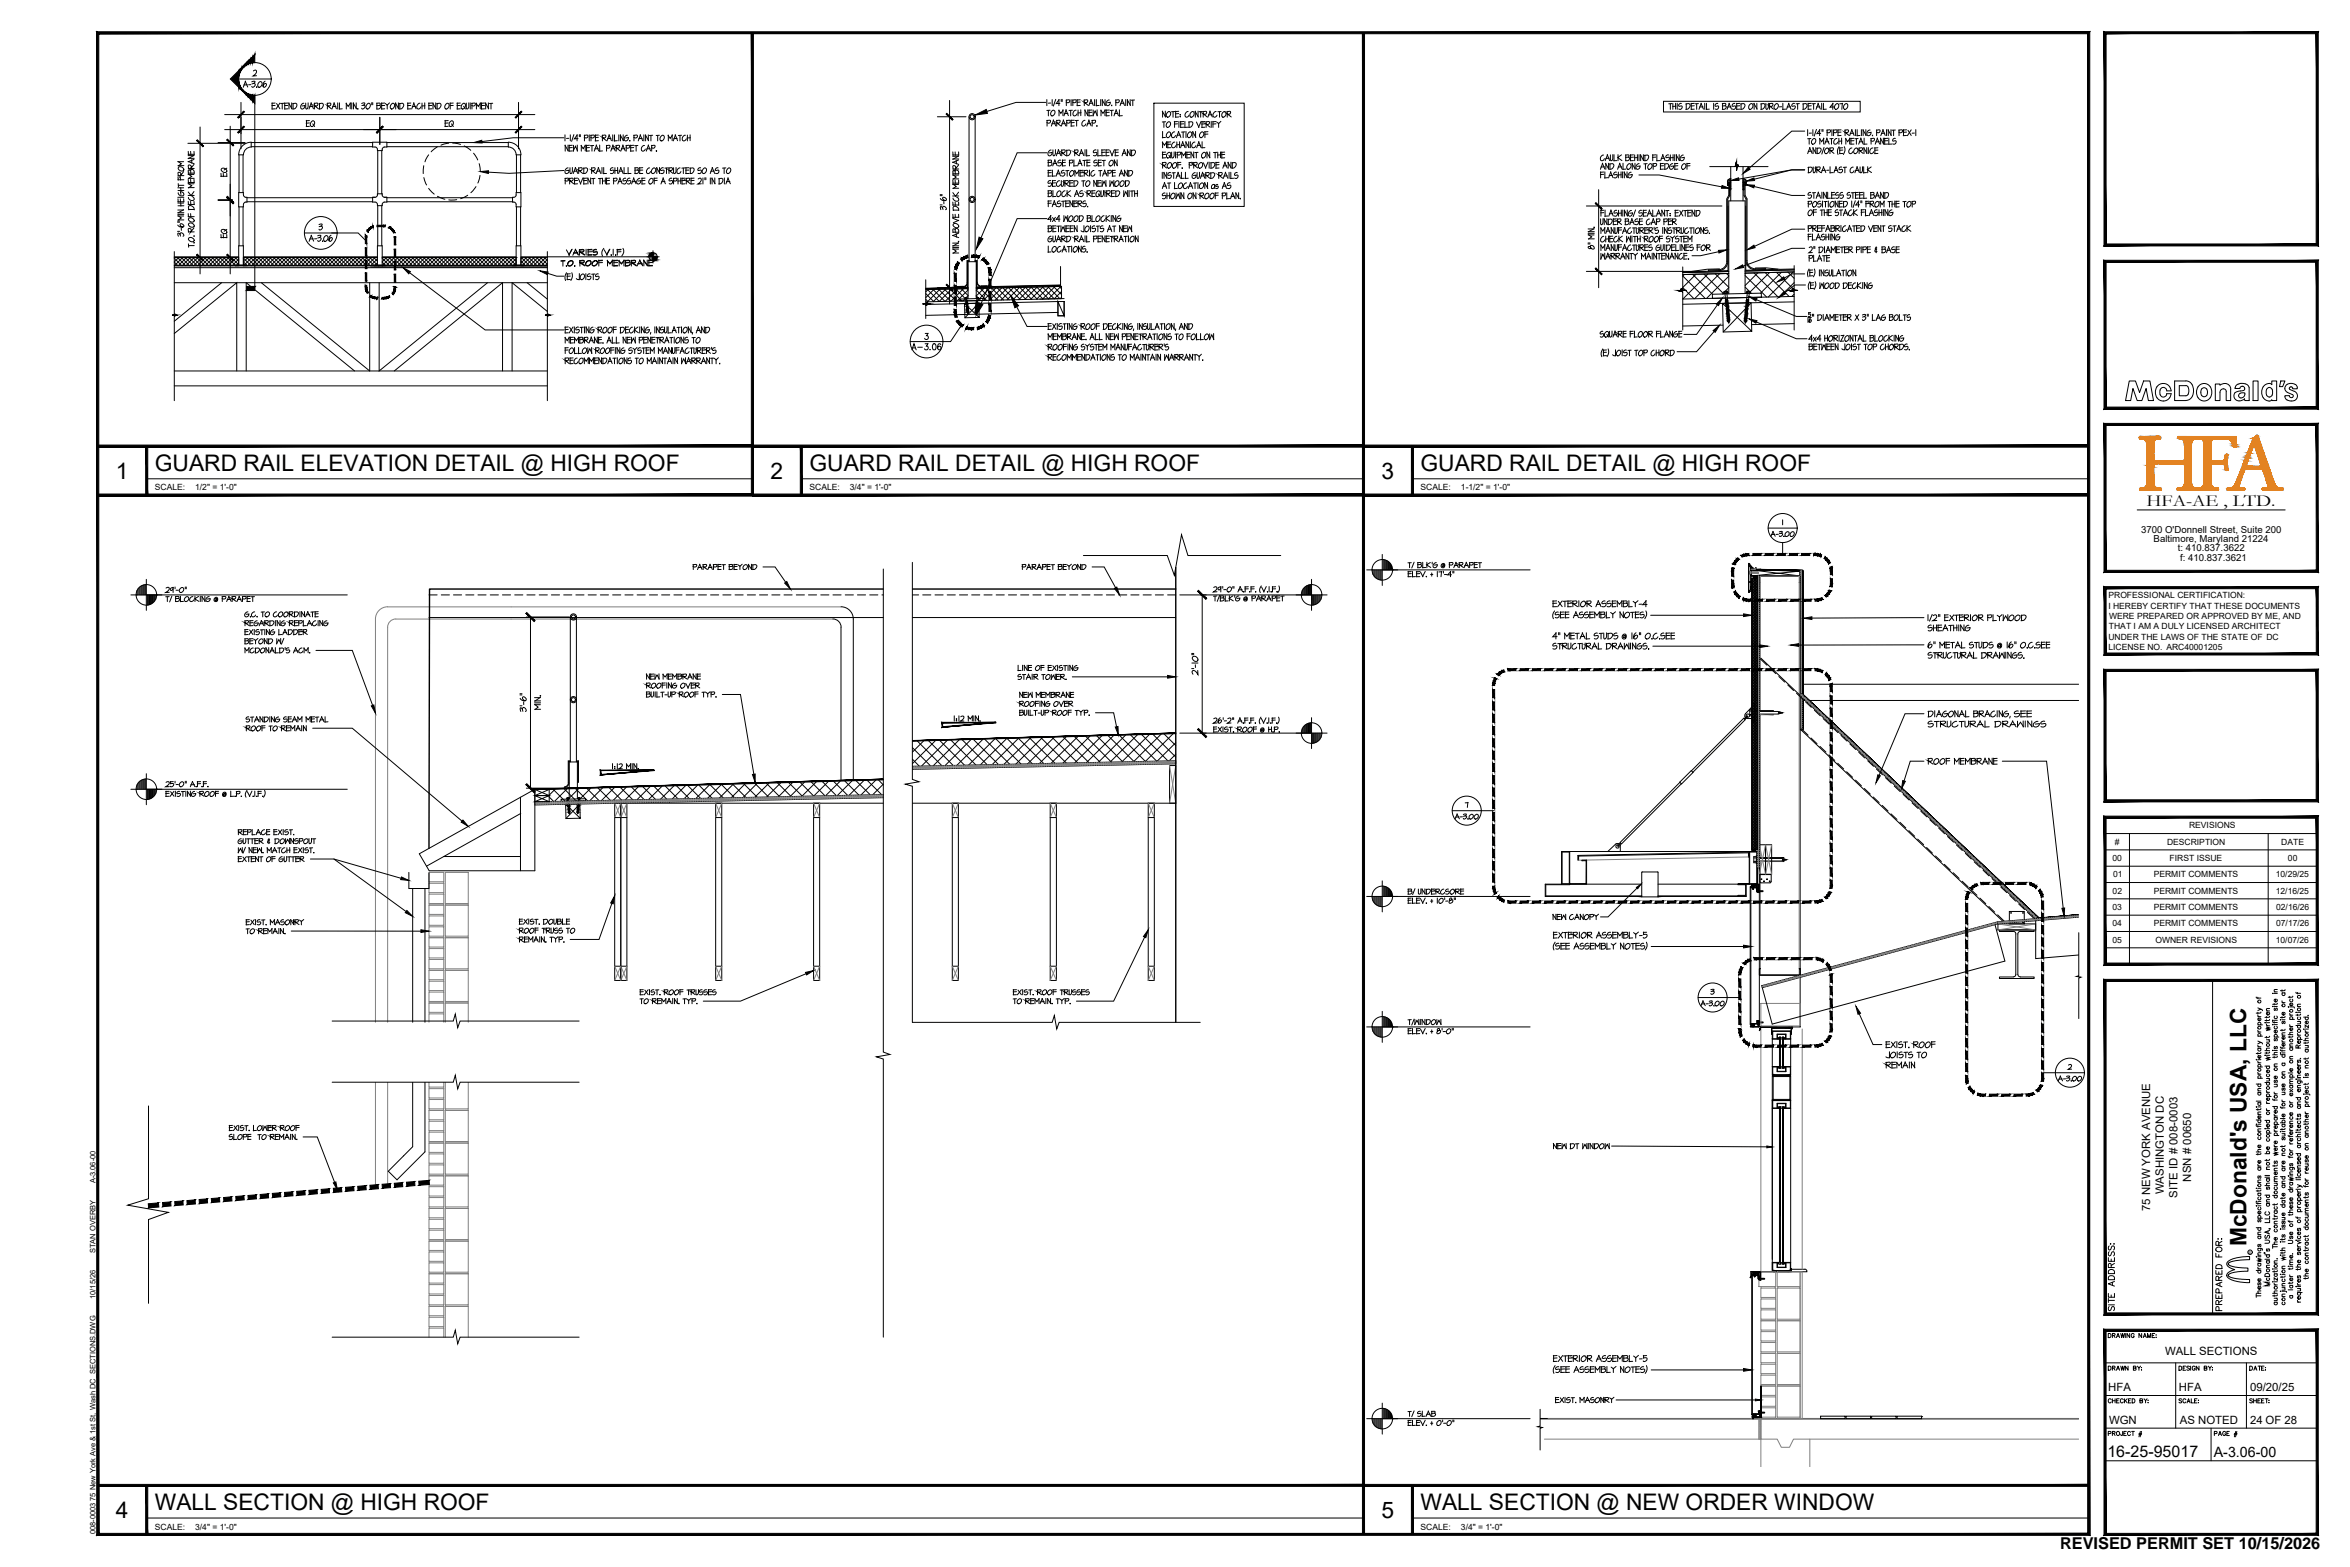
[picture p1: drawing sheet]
<svg xmlns="http://www.w3.org/2000/svg" width="914mm" height="610mm" viewBox="0 0 914 610" stroke-linecap="round" stroke-linejoin="round" font-family="sans-serif">
<defs><g id="words">
<g font-size="8.9">
<text x="60.2" y="183.3">GUARD RAIL ELEVATION DETAIL @ HIGH ROOF</text>
<text x="315" y="183.3">GUARD RAIL DETAIL @ HIGH ROOF</text>
<text x="552.7" y="183.3">GUARD RAIL DETAIL @ HIGH ROOF</text>
<text x="45.1" y="186.3">1</text>
<text x="299.8" y="186.3">2</text>
<text x="537.6" y="186.3">3</text>
<text x="874.2" y="484.9" transform="rotate(-90 874.2 484.9)">McDonald's USA, LLC</text>
<text x="60.2" y="587.6">WALL SECTION @ HIGH ROOF</text>
<text x="552.7" y="587.6">WALL SECTION @ NEW ORDER WINDOW</text>
<text x="45.1" y="590.5">4</text>
<text x="537.6" y="590.5">5</text>
</g>
<text font-size="6.5" x="835.3" y="197">HFA-AE , LTD.</text>
<text font-size="6.3" x="801.6" y="602.5">REVISED PERMIT SET 10/15/2026</text>
<text font-size="6.2" x="820" y="566.6">16-25-95017</text>
<text font-size="5.5" x="861.4" y="566.6">A-3.06-00</text>
<g font-size="4.4">
<text x="852.6" y="459.7" transform="rotate(-90 852.6 459.7)">NSN # 00650</text>
<text x="841.9" y="464.6" transform="rotate(-90 841.9 464.6)">WASHINGTON DC</text>
<text x="847.3" y="465.9" transform="rotate(-90 847.3 465.9)">SITE ID # 008-0003</text>
<text x="836.6" y="471.2" transform="rotate(-90 836.6 471.2)">75 NEW YORK AVENUE</text>
<text x="842.4" y="527.1">WALL SECTIONS</text>
<text x="820.3" y="541.3">HFA</text>
<text x="847.8" y="541.3">HFA</text>
<text x="875.5" y="541.2">09/20/25</text>
<text x="820.6" y="553.9">WGN</text>
<text x="848.2" y="553.9">AS NOTED</text>
<text x="875.6" y="554">24 OF 28</text>
</g>
<g font-size="3.7">
<text x="833.1" y="207.4">3700 O'Donnell Street, Suite 200</text>
<text x="838" y="210.9">Baltimore, Maryland 21224</text>
<text x="847.4" y="214.5">t: 410.837.3622</text>
<text x="848.3" y="218.1">f: 410.837.3621</text>
</g>
<g font-size="3.3">
<text x="60.2" y="190.8">SCALE:</text>
<text x="75.9" y="190.8">1/2&quot; = 1'-0&quot;</text>
<text x="315" y="190.8">SCALE:</text>
<text x="330.7" y="190.8">3/4&quot; = 1'-0&quot;</text>
<text x="552.7" y="190.8">SCALE:</text>
<text x="568.5" y="190.8">1-1/2&quot; = 1'-0&quot;</text>
<text x="820.4" y="232.8">PROFESSIONAL CERTIFICATION:</text>
<text x="820.4" y="236.8">I HEREBY CERTIFY THAT THESE DOCUMENTS</text>
<text x="820.6" y="244.8">THAT I AM A DULY LICENSED ARCHITECT</text>
<text x="820.6" y="240.8">WERE PREPARED OR APPROVED BY ME, AND</text>
<text x="820.4" y="248.8">UNDER THE LAWS OF THE STATE OF DC</text>
<text x="820.4" y="252.8">LICENSE NO. ARC40001205</text>
<text x="851.8" y="322.3">REVISIONS</text>
<text x="822.9" y="328.6">#</text>
<text x="843.2" y="328.6">DESCRIPTION</text>
<text x="887.6" y="328.6">DATE</text>
<text x="822" y="335">00</text>
<text x="844.2" y="335">FIRST ISSUE</text>
<text x="890.3" y="335">00</text>
<text x="822.2" y="341.3">01</text>
<text x="838" y="341.3">PERMIT COMMENTS</text>
<text x="885.5" y="341.3">10/29/25</text>
<text x="822" y="347.7">02</text>
<text x="838" y="347.7">PERMIT COMMENTS</text>
<text x="885.5" y="347.7">12/16/25</text>
<text x="822" y="354">03</text>
<text x="838" y="354">PERMIT COMMENTS</text>
<text x="885.7" y="354">02/16/26</text>
<text x="822" y="360.3">04</text>
<text x="838" y="360.4">PERMIT COMMENTS</text>
<text x="885.7" y="360.4">07/17/26</text>
<text x="822" y="366.7">05</text>
<text x="838.7" y="366.7">OWNER REVISIONS</text>
<text x="885.5" y="366.7">10/07/26</text>
<text x="60.2" y="595.1">SCALE:</text>
<text x="75.9" y="595.1">3/4&quot; = 1'-0&quot;</text>
<text x="552.7" y="595.1">SCALE:</text>
<text x="568.5" y="595.1">3/4&quot; = 1'-0&quot;</text>
</g>
<g font-size="2.9">
<text x="37.2" y="460.4" transform="rotate(-90 37.2 460.4)">A-3.06-00</text>
<text x="37.2" y="487.6" transform="rotate(-90 37.2 487.6)">STAN OVERBY</text>
<text x="37.2" y="505.3" transform="rotate(-90 37.2 505.3)">10/15/26</text>
<text x="37.2" y="596.9" transform="rotate(-90 37.2 596.9)">008-0003 75 New York Ave &amp; 1st St, Wash DC_SECTIONS.DWG</text>
</g>
<text font-size="1.6" x="876" y="487.7" transform="rotate(-90 876 487.7)">R</text>
</g></defs>
<!-- layer: A-ANNO-TEXT -->
<g fill="none" stroke="#000" stroke-width=".39">
<path d="M92.8 30.7h12.7M95.4 31.6l1 2.3M95.5 31.6l-.8 2.4M96.2 33l-1.3 .1M97.6 32.9l-.9 .1M98 31.8l1.1-.1 .1 .2-.6 .6M98 32.6h1.2a.83 .83 0 0 1-.2 1 .83 .83 0 0 1-1 0M98.6 27.6l.9-.3 .3 .6-.4 .8-.9 .8h1.3M99.1 37.3v74.9M99.8 33.8l.1 .2zM100.8 32l.4-.2a.83 .83 0 0 1 .8 .4 .83 .83 0 0 1-.1 .9l-.8 .9a.83 .83 0 0 1-.8-.5 .83 .83 0 0 1 .1-.9zM103.2 31.6a1.65 1.65 0 0 0-.5 2.4 1.04 1.04 0 0 0 .9-1.4l-.5-.1-.7 1"/>
<path d="M407.3 38.7v2.4M409.4 38.7v2.4M410.8 38.7l-.9 2.6M412 38.7v2.4M412.1 38.7l-1.1 1.6 1.4-.1M412.9 38.7v.8M413.3 38.7v.8M414.8 39l1.2-.2 .3 .3-.2 .7-.7 .2-.6-.3M414.9 38.8v2.3M416.8 38.7v2.4M417.3 39l1.2-.2 .3 .3-.3 .7-.3 .2-.9-.3M417.4 38.8v2.3"/>
<path d="M419.1 38.7v2.4M420.3 38.8l-1.2 .1M420.3 39.7l-1.2 .1M421.8 39l1.3-.1-.1 .9-.6 .2-.6-.3 1.7 1.3M421.9 38.8v2.3M425.9 38.7v2.4M426.6 38.7v2.5M428.3 38.7v2.4M428.8 38.8l1.3 2.2M428.9 38.7v2.4M430 38.7v2.3M431.6 38.9a1.26 1.26 0 0 0-1.1 .8 1.26 1.26 0 0 0 .3 1.4l.8-.2 .4-1.1-1 .2"/>
<path d="M434.1 39l1.1-.2 .3 .3-.2 .7-.4 .2-.8-.3M434.2 38.8v2.3M436.6 38.7l1 2.3M436.7 38.7l-.9 2.4M438 38.7v2.4M438.6 38.8l1.3 2.2M438.7 38.7v2.4M439.8 38.7v2.3M440.8 39v2.1M441.5 38.9l-1.3 .1M647.3 39.4h76.5v4.2h-76.5zM219.8 52.5v2.3"/>
<path d="M219.8 56.5l1.3 2.2M219.9 56.4v2.4M221 56.4v2.3M221.3 53.8h-.9M221.5 56.4v2.4M221.9 52.5v2.3M222.7 56.5l-1.3 .1M222.7 57.4l-1.3 .1M222.7 58.7l-1.3 .1M223.1 56.5v2.3M223.3 52.4l-.9 2.6M224.5 52.5v2.3"/>
<path d="M224.6 52.5l-1.1 1.5 1.4-.1M224.6 56.4v2.4M224.7 58.7l-.8-1.8-.9 1.9M225.4 52.4v.8M225.8 52.4v.8M226.2 56.5v2.3M227.3 52.7l1.2-.2 .3 .3-.2 .7-.7 .2-.6-.3M227.4 52.5v2.3M227.7 56.4v2.3M227.8 56.5l-.9 1.3-.8-1.2M228.2 56.4v2.4M229.3 52.5v2.3"/>
<path d="M229.4 56.5l-1.3 .1M229.4 57.4l-1.3 .1M229.4 58.7l-1.3 .1M229.8 52.7l1.2-.2 .3 .3-.2 .7-.4 .2-.9-.3M230 52.5v2.3M230.3 56.7v2.1M231 56.6l-1.3 .1M231.7 52.5v2.3M232 56.4l1 2.3M232.1 56.4l-.9 2.4M232.8 57.8l-1.4 .1M232.8 52.5l-1.2 .1"/>
<path d="M232.8 53.4l-1.2 .1M232.8 54.7l-1.2 .1M233.3 56.4v2.5M234.3 52.7l1.3-.1-.1 .9-.6 .2-.6-.3 1.7 1.3M234.4 52.5v2.3M234.4 58.7l-1.2 .1M235.9 56.7l1.2-.2 .3 .3-.2 .7-.4 .2-.9-.3M236 56.5v2.3M237 52.5l.9 2.2M237.1 52.5l-.9 2.3M237.7 53.8l-1.3 .1M238.4 52.5v2.3"/>
<path d="M238.4 56.4l1 2.3M238.5 56.4l-.8 2.4M239.1 52.5v2.4M239.2 57.8l-1.3 .1M239.6 56.7l1.4-.1-.1 .9-.7 .2-.6-.3 1.7 1.3M239.8 56.5v2.3M240.2 54.7l-1.2 .1M240.8 52.5v2.3M241.3 52.5l1.3 2.2M241.4 52.5v2.3M242.3 56.4l1 2.3M242.4 56.4l-.8 2.4"/>
<path d="M242.5 52.5v2.2M243.1 57.8l-1.3 .1M243.6 56.7l1.1-.2 .3 .3-.2 .7-.7 .2-.5-.3M243.7 56.5v2.3M244.1 52.6a1.26 1.26 0 0 0-1.1 .8 1.26 1.26 0 0 0 .3 1.4l.8-.2 .4-1.1-1 .2M245 54.8h.1M245.4 56.4v2.4M246.6 52.7l1.1-.2 .3 .3-.2 .7-.4 .2-.8-.3M246.6 56.5l-1.3 .1M246.6 57.4l-1.3 .1M246.6 58.7l-1.3 .1M246.7 52.5v2.3"/>
<path d="M247.5 56.7v2.1M248.2 56.6l-1.3 .1M249.1 52.5l1 2.2M249.2 52.5l-.9 2.3M249.9 53.8l-1.4 .1M250.5 52.5v2.3M250.8 56.6a1.26 1.26 0 0 0-1.2 .8 1.26 1.26 0 0 0 .4 1.4l.8-.3 .3-.5M251.1 52.5l1.3 2.2M251.2 52.5v2.3M252.2 56.4l1 2.3M252.3 52.5v2.2M252.3 56.4l-.8 2.4"/>
<path d="M253 57.8l-1.3 .1M253.3 52.7v2.1M253.4 56.7l1.2-.2 .3 .3-.2 .7-.4 .2-.9-.3M253.6 56.5v2.3M254 52.6l-1.3 .1M255.4 58.6l.1 .2zM255.9 52.7v2.1M256.6 52.6l-1.3 .1M257.3 53l.4-.4a.83 .83 0 0 1 .8 .5 .83 .83 0 0 1-.1 .9l-.8 .8a.83 .83 0 0 1-.8-.4 .83 .83 0 0 1 .1-1zM260.1 52.5v2.3M261.5 52.5v2.2M261.7 52.5l-.9 1.3-.9-1.2"/>
<path d="M262.7 52.5l1 2.2M262.8 52.5l-.8 2.3M263.5 53.8l-1.3 .1M264.6 52.7v2.1M265.2 52.6l-1.3 .1M266.7 52.6a1.26 1.26 0 0 0-1.2 .8 1.26 1.26 0 0 0 .4 1.4l.8-.2 .3-.6M267.5 52.5v2.3M268.5 52.5v2.2M268.6 53.6l-1.3 .1M407.3 46.9l1.5 .1-.2 .8-.7 .1-.6-.2M407.4 46.8v2.3M407.9 43v2.1"/>
<path d="M408.6 42.9l-1.3 .1M408.8 40.1h-.9M409 58.4a1.15 1.15 0 0 0-1.2 .9 1.15 1.15 0 0 0 .8 1.3l.7-.7 .1-.6-1.1 .2M409.3 43.2l.4-.3a.83 .83 0 0 1 .8 .4 .83 .83 0 0 1-.1 1l-.8 .8a.83 .83 0 0 1-.8-.5 .83 .83 0 0 1 .1-.9zM409.8 46.7l1 2.3M410 46.7l-.9 2.4M410.6 48.1h-1.3M410.7 58.2v1.6l-.6 .8-.4-.3v-2M411.1 46.9l1.3-.1-.1 1-.7 .1-.5-.2 1.6 1.3M411.2 46.8v2.3M411.8 58.2l.9 2.3M411.9 58.2l-.9 2.4"/>
<path d="M412.1 42.8v2.3M412.6 59.6l-1.4 .1M413 58.5l1.4-.1-.2 .9-.6 .2-.6-.3 1.7 1.3M413.1 58.3v2.3M413.6 42.7v2.3M413.7 42.8l-.9 1.3-.9-1.2M413.7 46.7l1 2.3M413.9 46.7l-.9 2.4M414.5 48.1h-1.3M414.7 42.7l1 2.3M414.9 42.7l-.9 2.4M414.9 58.5l.9-.1a1.1 1.1 0 0 1 .8 1.1 1.1 1.1 0 0 1-1 1l-.7 .1"/>
<path d="M415 46.9l1.4 .1-.2 .8-.7 .1-.5-.2M415.1 46.8v2.3M415.1 58.4v2.2M415.5 44.1l-1.3 .1M416.6 43v2.1M416.8 46.7v2.4M417.3 42.9l-1.3 .1M418 46.8h-1.3M418 47.7l-1.3 .1M418 49l-1.3 .1M418 58.5l1.4-.1-.1 .9-.7 .2-.6-.3 1.7 1.3M418.2 58.3v2.3"/>
<path d="M418.7 42.9a1.13 1.13 0 0 0-1.2 .9 1.13 1.13 0 0 0 .8 1.3l.8-.8M418.9 46.9v2.2M419.5 42.8v2.3M419.6 46.8l-1.3 .1M420.3 41l-1.2 .1M420.5 42.7v2.3M420.7 43.9h-1.3M420.7 58.2l1 2.3M420.8 58.2l-.9 2.4M421.5 59.6l-1.3 .1M422.1 42.8l1.2 2.2M422.2 46.8a1.29 1.29 0 0 0-1.2 .9 1.29 1.29 0 0 0 .4 1.4l.8-.3 .3-.6"/>
<path d="M422.2 42.7v2.4M422.2 58.2v2.4M422.8 58.2v2.5M423.2 42.7v2.3M423.6 46.7l1 2.3M423.8 42.7v2.4M423.8 46.7l-.9 2.4M424.4 48.1h-1.3M424.9 46.9l1.1-.1 .3 .2-.2 .8-.7 .1-.5-.2M424.9 42.8l-1.3 .1M424.9 43.7l-1.3 .1M424.9 45l-1.3 .1"/>
<path d="M425 46.8v2.3M425.2 40.1l-1.3 .1M425.4 42.8v2.3M425.4 41l-.8-2.3-.9 2.4M426.5 58.4l-.9 .1-.2 .7 .2 .2 1-.1a.8 .8 0 0 1 0 1.1 .8 .8 0 0 1-1.1 .1M426.8 48.9l.1 .2zM426.9 42.7v2.4M427 45l-.9-1.8-.9 1.9M427.2 58.2v2.5M427.7 41l-1.2 .1M428.4 42.8v2.3M428.8 58.2v2.4"/>
<path d="M429.9 42.7v2.3M429.9 58.3l-1.2 .1M429.9 59.2l-1.2 .1M430.1 42.8l-.9 1.3-.9-1.2M430.4 58.2v2.4M430.4 42.7v2.4M431.5 58.3l-1.2 .1M431.5 59.2l-1.2 .1M431.6 42.8l-1.3 .1M431.6 43.7l-1.3 .1M431.6 45l-1.3 .1M431.8 58.5l1 2.1"/>
<path d="M432.5 41.1h.1M432.6 43v2.1M433.2 42.9l-1.2 .1M433.6 58.2l-1 2.4M434 58.2v2.4M434.3 42.7l.9 2.3M434.3 42.7l-.8 2.4M435 44.1l-1.3 .1M435.1 58.3l-1.3 .1M435.1 59.2l-1.3 .1M435.6 42.7v2.5M436.7 45l-1.2 .1"/>
<path d="M437.4 40.1l-1.4 .1M437.4 58.2l.9 2.3M437.5 58.2l-.9 2.4M438.1 59.6l-1.3 .1M438.6 58.3l1.3 2.2M438.7 58.2v2.4M439.8 58.2v2.3M440.2 58.5l.9-.1a1.11 1.11 0 0 1 .8 1.1 1.11 1.11 0 0 1-1 1l-.7 .1M440.3 58.4v2.2M449 40.1h35.1v40.2h-35.1zM452.2 43.3l1.4 2.2M452.4 43.2v2.4"/>
<path d="M452.4 51.1v2.5M452.4 55.2v2.3M452.4 59.1v2.4M452.9 47.5v2.1M453.4 43.2v2.3M453.5 53.5l-1.3 .1M453.6 47.4l-1.4 .1M453.6 59.2l-1.4 .1M453.9 55.1v2.3M454 55.2l-.9 1.3-.9-1.2M454.2 47.7l.5-.3a1.06 1.06 0 0 1 .7 1.4 1.06 1.06 0 0 1-1.5 .5l-.1-.7zM454.3 43.7l.4-.3a.83 .83 0 0 1 .8 .5 .83 .83 0 0 1-.1 .9l-.8 .8a.83 .83 0 0 1-.8-.5 .83 .83 0 0 1 .1-.9z"/>
<path d="M454.3 51.6l.4-.3a.83 .83 0 0 1 .8 .5 .83 .83 0 0 1-.1 .9l-.8 .9a.83 .83 0 0 1-.8-.5 .83 .83 0 0 1 .1-.9zM454.3 59.6l.5-.3a1.06 1.06 0 0 1 .7 1.4 1.06 1.06 0 0 1-1.5 .5v-1.1zM454.4 55.1v2.4M455.5 55.2l-1.2 .1M455.5 56.1l-1.2 .1M455.5 57.4l-1.2 .1M456.4 43.5v2.1M456.9 59.1v1.6l-.6 .8-.4-.4v-1.9M457 47.2v2.4M457.1 51.3a1.29 1.29 0 0 0-1.2 .9 1.29 1.29 0 0 0 .4 1.4l.8-.3 .3-.6M457.1 55.3h-.3a1.27 1.27 0 0 0-.4 2.2l.7-.2 .4-.6M457.1 43.4l-1.3 .1"/>
<path d="M457.4 59.1v2.4M457.5 43.2v2.4M457.9 55.2v2.3M458 59.4l1.1-.2 .3 .2-.2 .8-.4 .1-.8-.2M458.1 59.2v2.3M458.2 47.3l-1.3 .1M458.2 48.2l-1.3 .1M458.5 51.1l1 2.4M458.6 43.3l-1.3 .1M458.6 44.2l-1.3 .1M458.6 45.5l-1.3 .1M458.6 51.1l-.8 2.5"/>
<path d="M458.7 47.2v2.4M459 55.1v2.3M459.1 56.3h-1.3M459.2 45.3l.1 .1zM459.2 44.5l.1 .2zM459.3 52.5l-1.3 .1M459.4 47.2v2.4M459.8 59.2v2.3M460.1 55.1l1 2.3M460.2 55.1l-.8 2.4M460.4 51.4v2.2M460.6 47.3l-1.3 .1"/>
<path d="M460.6 48.2l-1.3 .1M460.6 49.5l-1.3 .1M460.9 56.5l-1.3 .1M461.1 47.2v2.5M461.1 51.3l-1.4 .1M461.3 59.1v2.3M461.3 55.2l1.4 2.2M461.4 59.2l-.9 1.3-.8-1.2M461.5 51.1v2.5M461.5 55.1v2.4M461.8 59.1v2.4M462.2 49.5l-1.3 .1"/>
<path d="M462.3 43.4a1.13 1.13 0 0 0-1.2 .9 1.13 1.13 0 0 0 .8 1.3l.8-.8M462.5 47.5l1.2-.1a1.34 1.34 0 0 1 .2 1.5 1.34 1.34 0 0 1-1.4 .7M462.5 51.6l.4-.3a.83 .83 0 0 1 .8 .5 .83 .83 0 0 1-.1 .9l-.8 .9a.83 .83 0 0 1-.8-.5 .83 .83 0 0 1 .2-.9zM462.5 55.1v2.3M462.7 47.4v2.2M463 59.2l-1.3 .1M463.2 55.1v2.4M463.3 59.2l1.3 2.2M463.4 43.7l.5-.3a1.06 1.06 0 0 1 .7 1.4 1.06 1.06 0 0 1-1.5 .5v-1.1zM463.4 59.1v2.4M464.1 51.2l1.2 2.3M464.1 51.1v2.5"/>
<path d="M464.5 59.1v2.3M464.9 55.3a1.13 1.13 0 0 0-1.2 .9 1.13 1.13 0 0 0 .8 1.3l.8-.8M465 43.3l1.3 2.2M465.1 43.2v2.4M465.2 51.1v2.4M465.5 59.4v2.1M465.5 47.5l1 2.1M466.2 43.2v2.3M466.2 59.3l-1.3 .1M466.4 55.1l1 2.3M466.5 55.1l-.9 2.4M467.2 51.6l.4-.3a.83 .83 0 0 1 .8 .5 .83 .83 0 0 1-.1 .9l-.8 .9a.83 .83 0 0 1-.8-.5 .83 .83 0 0 1 .2-.9z"/>
<path d="M467.2 43.5v2.1M467.2 56.5l-1.4 .1M467.4 47.2l-1.1 2.4M467.7 47.2v2.4M467.7 55.1v2.5M467.9 43.4l-1.3 .1M468 59.6l.4-.3a1.06 1.06 0 0 1 .7 1.4 1.06 1.06 0 0 1-1.5 .5v-1.1zM468.1 43.5l1.3-.1-.1 .9-.7 .2-.5-.3 1.6 1.3M468.2 43.3v2.3M468.8 47.3l-1.2 .1M468.8 48.2l-1.2 .1M468.8 49.5l-1.2 .1"/>
<path d="M468.8 51.1v2.5M468.8 57.4l-1.2 .1M469.2 47.5l1.3-.1-.1 .9-.7 .1-.5-.2 1.7 1.3M469.3 47.3v2.3M469.5 59.2l1.3 2.2M469.6 59.1v2.4M470 51.2l-1.2 .1M470 52.2h-1.2M470.7 59.1v2.3M470.7 43.2l1 2.3M470.9 43.2l-.9 2.4M471.3 47.2v2.4"/>
<path d="M471.6 44.6l-1.4 .1M472 47.2v2.4M472.8 59.4v2.1M473.2 47.3l-1.3 .1M473.2 48.2l-1.3 .1M473.2 43.4a1.13 1.13 0 0 0-1.2 .9 1.13 1.13 0 0 0 .8 1.3l.7-.8M473.5 59.3l-1.3 .1M473.8 59.2v2.3M474.2 47.9v1.7M474.5 43.5v2.1M474.9 59.1v2.3M475.1 47.2l-.9 .9-.8-.6"/>
<path d="M475.1 43.4l-1.2 .1M475.4 59.1v2.4M475.8 43.7l.5-.3a1.06 1.06 0 0 1 .7 1.4 1.06 1.06 0 0 1-1.5 .5v-1.1zM476.5 59.2l-1.2 .1M477.4 43.5l1.3-.1-.1 .9-.7 .2-.5-.3 1.7 1.3M477.5 43.3v2.3M649.9 40.4v2.1M650.6 40.3l-1.3 .1M650.9 40.2v2.3M652 40.2v2.3M652.1 41.3l-1.3 .1M652.6 40.2v2.3"/>
<path d="M654.2 40.3l-.8 .2-.2 .6 1.2 .2a.84 .84 0 0 1-.1 1 .84 .84 0 0 1-1.1 .1M656 40.5l.8-.2a1.1 1.1 0 0 1 .9 1.2 1.1 1.1 0 0 1-1 1h-.7M656.1 40.3v2.2M658.1 40.2v2.3M659.3 40.2l-1.3 .1M659.3 41.1l-1.3 .1M659.3 42.5h-1.3M660.2 40.4v2.1M660.9 40.3l-1.3 .1M661.9 40.2l.9 2.3M662 40.2l-.9 2.3M662.6 41.6h-1.3"/>
<path d="M663.3 40.2v2.3M664 40.2v2.4M665.1 42.5h-1.2M666.8 40.2v2.3M668.4 40.3l-.8 .2-.3 .6 .3 .3 .9-.2a.81 .81 0 0 1 0 1.1 .81 .81 0 0 1-1.1 .1M670.1 41.2l1.1-.1 .5 .4-.4 .9-1.2 .1M670.1 40.3h1.3l.1 .4-.3 .4M670.3 40.2v2.3M672.8 40.2l.9 2.3M672.9 40.2l-.9 2.3M673.6 41.6h-1.4M675 40.3l-.8 .2-.2 .6 .2 .3 .9-.2a.81 .81 0 0 1 .1 1.1 .81 .81 0 0 1-1.2 .1"/>
<path d="M675.8 40.2v2.3M677 40.2l-1.3 .1M677 41.1l-1.3 .1M677 42.5h-1.3M677.3 40.5l.9-.2a1.1 1.1 0 0 1 .8 1.2 1.1 1.1 0 0 1-1 1h-.7M677.5 40.3v2.2M680.8 40.6l.9-.3 .4 .6a1.13 1.13 0 0 1-.3 1.2 1.13 1.13 0 0 1-1.3 .2v-1.2zM682.4 40.2l1.3 2.3M682.5 40.2v2.3M683.6 40.2v2.3M685.1 40.5l.9-.2a1.11 1.11 0 0 1 .8 1.1 1.11 1.11 0 0 1-1 1.1h-.7M685.3 40.3v2.2"/>
<path d="M688.1 40.2v1.5l-.6 .8-.4-.3v-2M688.4 40.4l1.3-.1v.9l-.7 .2-.6-.3 1.7 1.4M688.5 40.2v2.3M690.8 40.6l.4-.3a.83 .83 0 0 1 .8 .5 .83 .83 0 0 1-.1 .9l-.8 .8a.83 .83 0 0 1-.8-.4 .83 .83 0 0 1 .1-1zM693.3 41.5l-.9 .1M693.7 40.2v2.4M694.8 42.5h-1.2M696 40.2l.9 2.3M696 40.2l-.8 2.3M696.7 41.6h-1.3M698.2 40.3l-.8 .2-.2 .6 1.3 .2a.85 .85 0 0 1-.2 1 .85 .85 0 0 1-1.1 .1M699.5 40.4v2.1"/>
<path d="M700.2 40.3l-1.4 .1M701.5 40.5l.9-.2a1.1 1.1 0 0 1 .8 1.2 1.1 1.1 0 0 1-1 1h-.7M701.6 40.3v2.2M702.2 51h-5l-16.6 14.4M703.4 50.4v2.4M703.6 40.2v2.3M704 54v2.1M704.1 57.4l1 2.3M704.3 57.4l-.9 2.4M704.6 53.9l-1.2 .1M704.8 41.1l-1.3 .1M704.8 40.2l-1.3 .1"/>
<path d="M704.8 42.5h-1.3M704.8 51.8h-.8M704.9 58.8l-1.3 .1M705.3 54.2l.4-.3a.83 .83 0 0 1 .9 .5 .83 .83 0 0 1-.2 .9l-.3 .5-.8 .3a1.08 1.08 0 0 1 0-1.9zM705.4 57.5l1.2 2.2M705.4 50.4v2.4M705.5 57.4v2.4M705.7 40.4v2.1M706.4 40.3l-1.3 .1M706.5 57.4v2.3M706.8 50.3l-.9 2.7M706.9 57.7l1.3-.1a1.32 1.32 0 0 1 .1 1.5 1.32 1.32 0 0 1-1.4 .7"/>
<path d="M707.1 57.6v2.2M707.4 40.2l.9 2.3M707.5 40.2l-.9 2.3M708 50.4v2.4M708.1 53.8v2.3M708.2 50.4l-1.2 1.6 1.4-.1M708.2 41.6h-1.4M708.8 40.2v2.3M709 50.3v.8M709.3 50.3v.8M709.5 40.2v2.4M709.6 53.7v2.3"/>
<path d="M709.7 53.8l-.9 1.3-.8-1.2M709.8 57.3l-.9 2.6M710.4 57.9l.4-.3a1.06 1.06 0 0 1 .8 1.4 1.06 1.06 0 0 1-1.5 .5l-.2-.7zM710.6 42.5h-1.2M710.8 53.7l1 2.3M710.8 50.7l1.2-.2 .3 .3-.3 .7-.3 .1-.9-.2M710.9 53.7l-.9 2.4M710.9 50.5v2.3M711.6 55.1l-1.4 .1M712 57.7l1.3-.1-.1 .9-.7 .1-.5-.2 1.6 1.3M712 57.5v2.3M712.6 54v2.1"/>
<path d="M712.8 50.4v2.4M713.1 40.2v2.3M713.3 40.2l-1.2 1.5 1.4-.1M713.3 53.9l-1.3 .1M713.4 50.7l1.1-.2 .3 .3-.2 .7-.4 .1-.8-.2M713.4 50.5v2.3M714.2 40.6l.9-.3 .4 .6a1.13 1.13 0 0 1-.3 1.2 1.13 1.13 0 0 1-1.3 .2v-1.2zM714.8 53.9a1.27 1.27 0 0 0-1.2 .8 1.27 1.27 0 0 0 .4 1.4 .98 .98 0 0 0 1.1-.8M715.2 50.4v2.4M715.5 53.8v2.3M715.6 57.1a3 3 0 0 0-.4 3M715.9 57.4v2.4"/>
<path d="M716.4 50.5l-1.3 .1M716.4 51.4l-1.3 .1M716.4 52.7l-1.3 .1M716.6 53.7v2.3M716.7 54.9h-1.3M716.9 40.2l-.2 2.3M717 40.3l-1.2 .1M717 58.4l-1.2 .1M717 57.5l-1.2 .1M717 59.7l-1.2 .1M717.6 57.1a2.87 2.87 0 0 1-.3 3M717.8 40.6l.8-.3 .4 .6a1.13 1.13 0 0 1-.3 1.2 1.13 1.13 0 0 1-1.3 .2v-1.2z"/>
<path d="M717.8 50.7l1.4-.1-.2 .9-.6 .1-.6-.2 1.7 1.3M717.9 50.5v2.3M718.2 53.8v2.3M719.7 53.7v2.3M719.8 53.8l-.9 1.3-.8-1.2M720.2 53.7v2.4M720.5 50.4l.9 2.3M720.6 57.6a1.13 1.13 0 0 0-1.2 .9 1.13 1.13 0 0 0 .8 1.3l.7-.8M720.6 50.4l-.9 2.4M721.3 51.8l-1.4 .1M721.4 53.8l-1.3 .1M721.4 54.7l-1.3 .1"/>
<path d="M721.4 56l-1.3 .1M721.7 57.9l.5-.3a1.06 1.06 0 0 1 .7 1.4 1.06 1.06 0 0 1-1.5 .5l-.1-.7zM722 50.4v2.4M722.3 54v2.1M722.6 50.4v2.5M723 53.9l-1.3 .1M723.3 57.7l1.3-.1-.1 .9-.6 .1-.6-.2 1.7 1.3M723.4 57.5v2.3M723.7 52.7l-1.2 .1M724 53.7l1 2.3M724.1 53.7l-.9 2.4M724.3 50.4v2.4"/>
<path d="M724.8 55.1l-1.3 .1M724.9 50.5l1.2 2.2M725 50.4v2.4M725.2 57.5l1.3 2.2M725.3 57.4v2.4M725.3 53.7v2.4l1.2-.1M726 50.4v2.3M726.4 57.4v2.3M727 57.4v2.4M727.7 50.6a1.26 1.26 0 0 0-1.2 .8 1.26 1.26 0 0 0 .4 1.4l.8-.3 .3-1-1 .1M727.9 54l1.2-.2 .3 .3-.3 .7-1.2-.1M728 53.8v2.3"/>
<path d="M728.6 52.8h.1M728.8 57.6a1.13 1.13 0 0 0-1.2 .9 1.13 1.13 0 0 0 .7 1.3l.8-.8M729.5 57.4v2.4M730.1 50.7l1.2-.2 .3 .3-.2 .7-.7 .1-.6-.2M730.2 50.5v2.3M730.4 53.7l1 2.3M730.5 53.7l-.8 2.4M730.7 57.5l-1.3 .1M730.7 58.4l-1.3 .1M730.7 59.7l-1.3 .1M731.2 55.1l-1.3 .1M731.7 53.8l1.3 2.2"/>
<path d="M731.8 53.7v2.4M732.6 50.4l1 2.3M732.7 50.4l-.9 2.4M732.8 53.7v2.3M733.3 53.7v2.4M733.4 51.8l-1.3 .1M734.1 50.4v2.4M734.5 53.8l-1.3 .1M734.5 54.7l-1.3 .1M734.5 56l-1.3 .1M734.6 50.5l1.3 2.2M734.7 50.4v2.4"/>
<path d="M734.9 53.7v2.5M735.8 50.4v2.3M736.1 56l-1.2 .1M736.8 50.7v2.1M737.5 53.9l-.9 .2-.2 .6 1.3 .1a.87 .87 0 0 1-.2 1.1 .87 .87 0 0 1-1 .1M737.5 50.6l-1.3 .1M738.8 50.7l1.2-.2 .3 .3-.3 .7-.4 .1-.8-.2M738.9 50.5v2.3M740.7 50.4v2.4M741.8 50.5l-1.3 .1M741.8 51.4l-1.3 .1M741.8 52.7l-1.3 .1"/>
<path d="M742.4 50.7l1.3 2M743.7 50.5l-1.5 2.3M744.9 51.8h-.9M745.4 50.4v2.4M219.8 69.5l1.2-.2 .3 .3-.2 .7-.4 .1-.9-.2M219.9 69.3v2.3M221.1 65.3a1.27 1.27 0 0 0-1.2 .9 1.27 1.27 0 0 0 .4 1.3 1.18 1.18 0 0 0 1.1-1.3l-1 .2M221.6 69.5l1.3-.1-.1 .9-.7 .1-.5-.2 1.6 1.3M221.7 69.3v2.3M222.7 65.2v1.5l-.5 .8-.4-.3v-2M223.6 69.2v2.4M223.9 65.2l.9 2.3"/>
<path d="M223.9 65.2l-.8 2.3M224.6 66.5l-1.3 .1M224.7 71.5l-1.2 .1M224.7 69.3l-1.2 .1M224.7 70.2l-1.2 .1M225 69.5l1 2.1M225.1 65.4l1.3-.1-.1 .9h-1.2l1.6 1.3M225.2 65.2v2.3M226.8 69.2l-1 2.4M227 65.5l.9-.2a1.11 1.11 0 0 1 .8 1.2 1.11 1.11 0 0 1-1 1h-.7M227.2 65.3v2.2M227.2 69.2v2.4"/>
<path d="M228.3 71.5l-1.3 .1M228.3 69.3l-1.3 .1M228.3 70.2l-1.3 .1M228.6 69.3l1.4 2.2M228.8 69.2v2.4M229.8 69.2v2.3M230.1 65.4l1.3-.1v.9h-1.3l1.7 1.3M230.2 65.2v2.3M230.8 69.5v2.1M231.5 69.4l-1.3 .1M232.8 65.2l.9 2.3M232.9 65.2l-.9 2.3"/>
<path d="M233.5 69.5v2.1M233.6 66.5l-1.4 .1M234.1 69.4l-1.3 .1M234.2 65.2v2.3M234.4 69.3v2.3M234.9 65.2v2.4M235.5 69.2v2.3M235.6 70.4h-1.2M236 69.2v2.4M236 67.5h-1.2M237.2 70.2l-1.3 .1M237.2 69.3l-1.3 .1"/>
<path d="M237.2 71.5l-1.3 .1M238.5 65.3l-.8 .2-.2 .7 1.3 .1a.87 .87 0 0 1-.2 1 .87 .87 0 0 1-1.1 .1M238.6 69.5l1.2-.2 .3 .3-.2 .7-.4 .1-.9-.2M238.8 69.3v2.3M239.3 65.2v2.3M240.3 65.2v2.3M240.5 66.3l-1.4 .1M241.2 69.2l.9 2.3M241.3 69.2l-.9 2.4M241.5 65.2l.9 2.3M241.6 65.2l-.9 2.3M241.9 70.6l-1.3 .1"/>
<path d="M242.3 66.5l-1.3 .1M242.8 65.2v2.4M243.5 69.4l-.9 .2-.2 .6 1.3 .1a.85 .85 0 0 1-.2 1.1 .85 .85 0 0 1-1.1 0M244 67.5h-1.3M244.4 65.2v2.4M245.1 69.4l-.1-.1a.88 .88 0 0 0-.9 .9l.2 .2 .9-.2a.79 .79 0 0 1 0 1.1 .79 .79 0 0 1-1.1 .1M245.5 67.5h-1.2M246.5 69.2l1 2.3M246.6 69.2l-.9 2.4M247 66.2h1.1l.4 .3-.3 .9-1.2 .1M247 65.3h1.2l.2 .4-.3 .5M247.1 65.2v2.3"/>
<path d="M247.3 70.6l-1.3 .1M248.9 65.2v2.3M249 69.4a1.13 1.13 0 0 0-1.2 .9 1.13 1.13 0 0 0 .7 1.3l.8-.6 .1-.7-1.1 .1M249.8 69.2v2.4M250.1 65.2l-1.3 .1M250.1 66.2h-1.3M250.1 67.5h-1.3M251 70.2l-1.3 .1M251 69.3l-1.3 .1M251 71.5l-1.3 .1M252.8 65.3l-.8 .4a1.15 1.15 0 0 0 0 1.8l.8-.2 .3-.6M252.9 69.7l.4-.3a.83 .83 0 0 1 .8 .4 .83 .83 0 0 1-.1 1l-.8 .8a.83 .83 0 0 1-.8-.5 .83 .83 0 0 1 .2-.9z"/>
<path d="M253.9 65.7l.4-.4a.83 .83 0 0 1 .9 .5 .83 .83 0 0 1-.2 .9l-.3 .5-.8 .3a1.08 1.08 0 0 1 0-1.8zM254.6 69.2v2.4M255.5 65.2l1.3 2.3M255.6 65.2v2.3M255.7 70.2l-1.2 .1M255.7 69.3l-1.2 .1M256.6 65.2v2.3M258 69.2l.9 2.3M258.1 65.3l-.1-.1a.88 .88 0 0 0-1 1h1.1a.81 .81 0 0 1 .1 1.1 .81 .81 0 0 1-1.1 .1M258.1 69.2l-.9 2.4M258.7 70.6l-1.3 .1M259.3 65.4v2.1"/>
<path d="M260 65.3l-1.3 .1M260.2 65.4l1.3-.1v.9h-1.3l1.7 1.3M260.3 65.2v2.3M261.4 69.4l-.1-.1a.88 .88 0 0 0-1 .9l.3 .2 .9-.2a.79 .79 0 0 1 0 1.1 .79 .79 0 0 1-1.1 .1M262 69.5l1.2-.2 .2 .3-.2 .7-.4 .1-.8-.2M262.1 69.3v2.3M263.1 65.2v1.5l-.6 .8-.4-.3v-2M263.8 69.3v2.3M264.6 65.3a1.27 1.27 0 0 0-1.1 .9 1.27 1.27 0 0 0 .3 1.3 .98 .98 0 0 0 1.2-.8M264.9 69.2v2.3M265 70.4h-1.3M265.4 69.2v2.4"/>
<path d="M265.9 65.4v2.1M266.6 71.5l-1.3 .1M266.6 65.3l-1.3 .1M266.6 70.2l-1.3 .1M266.6 69.3l-1.3 .1M266.9 69.5l1.4-.1-.2 .9-.6 .1-.6-.2 1.7 1.3M266.9 65.2v2.3M267 69.3v2.3M268.1 65.2l-1.3 .1M268.1 66.2h-1.3M268.1 67.5h-1.3M268.4 65.5l.9-.2a1.11 1.11 0 0 1 .8 1.2 1.11 1.11 0 0 1-.9 1h-.8"/>
<path d="M268.6 65.3v2.2M268.9 69.2v2.4M270.1 69.3l-1.3 .1M270.1 70.2l-1.3 .1M270.1 71.5l-1.3 .1M271.7 69.6l.8-.3 .4 .6-.4 .9-1 .8 1.4-.1M272.6 65.3l-.1-.1a.88 .88 0 0 0-1 1h1.2a.81 .81 0 0 1 0 1.1 .81 .81 0 0 1-1.1 .1M273.5 69.2v2.4M273.7 65.7l.4-.4a.83 .83 0 0 1 .8 .5 .83 .83 0 0 1-.1 .9l-.4 .5-.7 .3a1.08 1.08 0 0 1 0-1.8zM274.3 69.1v.8M274.7 69.1v.8M276.4 69.2v2.4"/>
<path d="M276.9 69.3l1.4 2.2M277.1 69.2v2.4M277.1 65.2l1 2.3M277.2 65.2l-.8 2.3M277.9 66.5l-1.3 .1M278.1 69.2v2.3M279.4 65.3l-.1-.1a.88 .88 0 0 0-1 1h1.2a.81 .81 0 0 1 0 1.1 .81 .81 0 0 1-1.1 .1M279.7 69.6l.8-.2a1.08 1.08 0 0 1 .8 1.1 1.08 1.08 0 0 1-.9 1l-.7 .1M279.8 69.4v2.2M281.8 65.4v2.1M281.9 69.2v2.4M282.4 65.3l-1.3 .1"/>
<path d="M283.1 65.7l.4-.4a.83 .83 0 0 1 .9 .5 .83 .83 0 0 1-.2 .9l-.3 .5-.8 .3a1.08 1.08 0 0 1 0-1.8zM283.2 69.2l1 2.3M283.3 69.2l-.9 2.4M284 70.6l-1.3 .1M407.8 63.2h1.1l.4 .3a.88 .88 0 0 1-.8 1.1h-.7M407.8 62.4h1.3l-.2 .8M407.8 75.2l1.1-.1 .4 .3a.93 .93 0 0 1-.8 1.1h-.7M407.8 74.3h1.3l-.2 .8M407.9 62.3v2.3M407.9 66.2v2.3M407.9 74.2v2.3M407.9 78.1v2.3"/>
<path d="M408.8 70.3l-.8 .1-.2 .7 .2 .2 .9-.1a.8 .8 0 0 1 0 1.1 .8 .8 0 0 1-1.1 0M409.1 66.3h-1.3M409.1 67.1l-1.3 .1M409.1 68.5h-1.3M409.1 78.1l-1.3 .1M409.1 79l-1.3 .1M409.5 66.2v2.4M409.5 70.1v2.4M409.7 74.1v2.5M410.2 78.1l.9 2.2M410.3 78.1l-.9 2.3M410.4 62.2l1 2.3"/>
<path d="M410.5 62.2l-.9 2.4M410.6 68.5h-1.2M410.7 70.2l-1.3 .1M410.7 71.1l-1.3 .1M410.7 72.4l-1.3 .1M410.8 76.4l-1.2 .1M410.9 79.5h-1.3M411.2 63.6l-1.4 .1M411.6 74.6l.8-.3 .4 .5a1.13 1.13 0 0 1-.3 1.3 1.13 1.13 0 0 1-1.2 .1l-.1-.7zM411.7 66.2l1 2.3M411.9 66.2l-1 2.3M412.3 70.3a1.13 1.13 0 0 0-1.2 .9 1.13 1.13 0 0 0 .8 1.3l.7-.8"/>
<path d="M412.5 78.2l-.9 .2-.2 .6 1.3 .2a.85 .85 0 0 1-.2 1 .85 .85 0 0 1-1.1 .1M412.5 67.6h-1.3M412.7 62.4l-.1-.1a.88 .88 0 0 0-1 .9l.3 .2 .8-.2a.81 .81 0 0 1 .1 1.1 .81 .81 0 0 1-1.1 .1M413.4 62.2v2.4M413.7 78.3v2.1M413.9 70.1v1.6l-.6 .8-.3-.3v-2M414 66.3l-.8 .2-.2 .6 1.2 .2a.84 .84 0 0 1-.1 1 .84 .84 0 0 1-1.1 .1M414.2 70.4l1.2-.2 .3 .2-.2 .8-.7 .2-.6-.3 1.7 1.3M414.4 70.2v2.3M414.4 78.2l-1.3 .1M414.4 74.3a1.15 1.15 0 0 0-1.2 .9 1.15 1.15 0 0 0 .8 1.3l.7-.9M414.6 62.3l-1.3 .1"/>
<path d="M414.6 63.2h-1.3M414.6 64.5l-1.3 .1M414.7 78.1v2.3M415.2 74.1v2.4M415.2 66.4v2.1M415.9 78.1l-1.3 .1M415.9 79l-1.3 .1M415.9 66.3l-1.2 .1M416.1 62.4l1.1-.1 .3 .2-.2 .7-.7 .2-.5-.2M416.1 62.3v2.3M416.2 78.1l1.3 2.2M416.3 70.1v2.4"/>
<path d="M416.3 78.1v2.3M416.5 74.2l-1.4 1.1 1.6 1.1M416.6 66.7l.4-.4a.83 .83 0 0 1 .8 .5 .83 .83 0 0 1-.1 .9l-.8 .8a.83 .83 0 0 1-.8-.4 .83 .83 0 0 1 .2-1zM417.4 78.1v2.2M417.4 70.2l-1.3 .1M417.4 71.1l-1.3 .1M417.4 72.4l-1.3 .1M417.7 70.4l1.3-.1a1.32 1.32 0 0 1 .2 1.6 1.32 1.32 0 0 1-1.5 .6M417.9 62.2v2.4M417.9 78.1v2.3M417.9 70.3v2.2M418.3 66.3v2.2"/>
<path d="M418.9 74.1l.9 2.3M419 64.5l-1.3 .1M419 74.1l-.9 2.4M419.1 78.1l-1.4 .1M419.1 79l-1.4 .1M419.4 78.3l1.3-.1-.1 .9-.7 .2-.5-.3 1.6 1.3M419.5 78.1v2.3M419.7 75.5l-1.4 .1M419.8 66.2v2.3M419.9 66.3l-.9 1.3-.8-1.3M420.1 62.2l.9 2.3M420.2 62.2l-.9 2.4"/>
<path d="M420.3 66.2v2.3M420.9 63.6l-1.3 .1M421.2 74.3l-.9 .1-.2 .7 1.3 .1a.84 .84 0 0 1-.2 1.1 .84 .84 0 0 1-1 0M421.5 66.3h-1.3M421.5 67.1l-1.3 .1M421.5 68.5h-1.3M421.5 70.4v2.1M421.8 66.4l1.3-.1-.1 .9-.6 .2-.6-.3 1.7 1.4M421.9 66.3v2.2M421.9 62.4v2.2M422.2 70.3l-1.3 .1M422.4 78.2l-.9 .2-.2 .6 1.3 .2a.87 .87 0 0 1-.2 1 .87 .87 0 0 1-1.1 .1"/>
<path d="M422.6 62.4h-1.3M422.8 70.6l.8-.3a1.13 1.13 0 0 1 .3 1.5 1.13 1.13 0 0 1-1.4 .5l-.1-.8zM422.9 74.3h1.3l-.1 .9-.6 .2-.6-.3 1.7 1.3M423 62.2v2.4M423 74.2v2.3M423.9 66.2v2.3M424 60.5l-1.3 .1M424.1 62.3l-1.3 .1M424.1 63.2h-1.3M424.1 64.5l-1.3 .1M424.9 74.1v2.4M425.5 70.2l1.3 2.2"/>
<path d="M425.6 70.1v2.4M425.7 66.3a1.26 1.26 0 0 0-1.1 .9 1.26 1.26 0 0 0 .3 1.3l.8-.2 .3-.6M426.1 75.1l-1.3 .1M426.1 74.2l-1.3 .1M426.1 76.4l-1.3 .1M426.6 62.4l-.8 .1-.2 .7 .2 .2 .9-.2a.83 .83 0 0 1 .1 1.1 .83 .83 0 0 1-1.2 .1M426.7 70.1v2.3M426.8 74.6l.5-.3a.83 .83 0 0 1 .8 .4 .83 .83 0 0 1-.1 .9l-.8 .9a.83 .83 0 0 1-.8-.5 .83 .83 0 0 1 .2-.9zM427.2 70.1v2.4l1.2-.1M427.4 62.2v2.4M427.4 75.4l.7 1.1M428.1 66.4v2.1"/>
<path d="M428.3 60.5l-1.2 .1M428.4 70.2l-1.3 .1M428.4 71.1l-1.3 .1M428.5 62.3l-1.2 .1M428.5 63.2h-1.2M428.5 64.5l-1.2 .1M428.8 66.3l-1.3 .1M428.8 70.2v2.3M429.4 74.1v1.5l-.6 .9-.4-.3v-2M429.5 62.4v2.2M429.8 66.2l.9 2.3M429.9 66.2l-.9 2.3"/>
<path d="M429.9 74.1v2.4M429.9 60.5l-1.2 .1M430.1 62.4h-1.2M430.3 70.1v2.4M430.4 72.4l-.8-1.8-.9 1.9M430.5 74.3h1.3l-.1 .9-.7 .2-.5-.3 1.7 1.3M430.6 67.6h-1.4M430.6 74.2v2.3M431 66.4l1.2-.1 .2 .2-.2 .7-.4 .2-.8-.3M431.1 66.3v2.2M431.5 60.5l-1.2 .1M431.9 70.2v2.3"/>
<path d="M432 62.7l.4-.3a.83 .83 0 0 1 .8 .4 .83 .83 0 0 1-.1 1l-.4 .5-.7 .3a1.08 1.08 0 0 1 0-1.9zM432.5 74.1v2.4M432.9 66.2v2.3M433.4 70.1v2.4M433.5 72.4l-.8-1.8-.9 1.9M433.5 62.3l1.3 2.2M433.6 62.2v2.4M433.7 74.2l-1.3 .1M433.7 75.1l-1.3 .1M433.7 76.4l-1.3 .1M434 74.4l.9-.1a1.1 1.1 0 0 1 .8 1.1 1.1 1.1 0 0 1-.9 1l-.8 .1M434 66.3h-1.3"/>
<path d="M434 67.1l-1.3 .1M434 68.5h-1.3M434.2 70.6l.8-.3a1.14 1.14 0 0 1 .3 1.5 1.14 1.14 0 0 1-1.5 .5v-1.2zM434.2 74.3v2.2M434.7 62.2v2.3M435.1 60.5l-1.3 .1M436.2 70.6l.4-.3a1.06 1.06 0 0 1 .8 1.4 1.06 1.06 0 0 1-1.5 .6l-.2-.8zM436.2 66.2l1 2.3M436.4 66.2l-.9 2.3M437 67.6h-1.3M437.3 74.2v2.3M437.5 66.3l1.3 2.2"/>
<path d="M437.6 66.2v2.3M437.8 70.4l1.2-.1a1.34 1.34 0 0 1 .2 1.5 1.34 1.34 0 0 1-1.4 .7M437.9 70.3v2.2M438.7 66.2v2.3M438.8 74.1v2.4M438.9 76.4l-.9-1.8-.9 1.9M439 66.5l.9-.2a1.07 1.07 0 0 1 .9 1.2 1.07 1.07 0 0 1-1 1h-.8M439.2 66.3v2.2M439.3 74.1v2.4M440.5 74.3v2.2M441.2 74.3h-1.3M441.5 74.2v2.3"/>
<path d="M442.6 74.1v2.3M442.7 75.3l-1.3 .1M452.2 63.3l1.2-.1 .3 .2-.2 .7-.7 .2-.6-.2 1.7 1.3M452.2 67v2.4M452.4 63.2v2.2M452.8 67.1l1.3 2.2M452.9 67v2.4M453.1 71l.9 2.3M453.2 71l-1 2.4M453.3 75.1h-.1a.88 .88 0 0 0-1 .8l.3 .3 .9-.2a.79 .79 0 0 1 0 1.1 .79 .79 0 0 1-1.1 .1M453.6 60.1l-1.4 .1M453.6 61.4l-1.4 .1"/>
<path d="M453.8 72.4l-1.3 .1M454 67v2.3M454.1 75.1v2.2M454.6 63.5l.4-.3a1.06 1.06 0 0 1 .8 1.5 1.06 1.06 0 0 1-1.5 .5l-.1-.7zM454.8 60.4l.7 1.1M454.9 71.2v2.2M455.1 75v2.3M455.2 76.1l-1.3 .1M455.5 67.2l-.9 .2-.2 .6 1.3 .2a.85 .85 0 0 1-.2 1 .85 .85 0 0 1-1.1 .1M455.5 71.2h-1.2M455.9 75.5l.5-.4a.83 .83 0 0 1 .8 .5 .83 .83 0 0 1-.1 .9l-.8 .8a1 1 0 0 1-.9-.8 1 1 0 0 1 .5-1zM456.6 63.5l.8-.3a1.14 1.14 0 0 1 .3 1.5 1.14 1.14 0 0 1-1.4 .5v-1.1z"/>
<path d="M456.7 67.3v2.1M457 71v2.4M457.3 67.2l-1.2 .1M457.6 75.1v2.2M458.1 73.3l-1.2 .1M458.3 63.1v2.3M458.3 67l1 2.3M458.5 67l-.9 2.4M458.9 71.5l.5-.3a1.08 1.08 0 0 1 .6 1.4 1.08 1.08 0 0 1-1.4 .6v-1.2zM459.1 68.4l-1.3 .1M459.1 75v2.3M459.2 77.3l-.8-1.8-.9 1.8"/>
<path d="M459.5 75.1l1.3 2.2M459.5 63.2h-1.3M459.5 64.1h-1.3M459.6 75v2.3M459.7 67v2.5M460 65.3l.1 .1zM460.6 75v2.3M460.8 69.3l-1.2 .1M461.3 67v2.5M461.7 71.2h-.4a1.27 1.27 0 0 0-.4 2.2l.8-.2 .3-.6M462.4 69.3l-1.3 .1M462.6 75.5l.4-.4a.83 .83 0 0 1 .9 .5 .83 .83 0 0 1-.2 .9l-.8 .8a1 1 0 0 1-.8-.8 1 1 0 0 1 .5-1z"/>
<path d="M462.7 63.3l1.1-.1 .3 .2-.2 .7-.7 .2-.5-.2M462.7 63.2v2.2M463 60.1l-1.3 .1M463 61.4l-1.3 .1M463.2 71l.9 2.3M463.3 71l-.9 2.4M463.9 72.4l-1.3 .1M464.1 75.1l1.4 2.2M464.3 75v2.3M464.4 63.3l1.1-.1 .3 .2-.2 .7-.7 .2-.5-.2 1.6 1.3M464.5 63.2v2.2M465 71.2v2.2"/>
<path d="M465.1 67.2a1.29 1.29 0 0 0-1.2 .8 1.29 1.29 0 0 0 .4 1.4 1.23 1.23 0 0 0 1.2-1.3l-1.1 .2M465.3 75v2.3M465.7 71.2h-1.3M466.1 71v2.4M466.7 63.5l.8-.3a1.14 1.14 0 0 1 .3 1.5 1.14 1.14 0 0 1-1.4 .5v-1.1zM466.7 67v1.6l-.5 .8-.4-.3v-2M466.9 75.2l1.3-.1-.1 .9-.7 .2-.5-.3 1.6 1.4M466.9 75.1v2.2M467.1 71.5l.5-.3a1.08 1.08 0 0 1 .7 1.4 1.08 1.08 0 0 1-1.5 .6v-1.2zM467.9 67l.9 2.3M468 67l-.9 2.4M468.2 63.3l1 2.1"/>
<path d="M468.6 68.4l-1.3 .1M468.7 71.1l1.3 2.2M468.8 71v2.4M469.1 67.3l1.3-.1-.1 .9-.7 .2-.5-.3 1.6 1.3M469.2 75.5l.4-.4a1.06 1.06 0 0 1 .7 1.5 1.06 1.06 0 0 1-1.5 .5v-1.2zM469.2 67.1v2.3M469.9 71v2.3M470 63.1l-1 2.3M470.5 63.1v2.3M471 67.4l.9-.2a1.11 1.11 0 0 1 .8 1.1 1.11 1.11 0 0 1-1 1l-.7 .1M471 63.4l1.3-.2a1.34 1.34 0 0 1 .1 1.6 1.34 1.34 0 0 1-1.4 .6M471.1 67.2v2.2"/>
<path d="M471.2 75.5l.4-.4a.83 .83 0 0 1 .9 .5 .83 .83 0 0 1-.2 .9l-.7 .8a.83 .83 0 0 1-.9-.4 .83 .83 0 0 1 .2-1zM471.2 63.2v2.2M471.7 72l.3-.2a.78 .78 0 0 1 .6 1 .78 .78 0 0 1-1.2 .4zM472.7 71.8v1.6M472.9 75v2.3M473.2 63.1v2.3M473.8 71.8h-.3l-.5 .3 .2 .5 .6-.2a.58 .58 0 0 1 .1 .8 .58 .58 0 0 1-.9 0M474 75.1h-1.2M474 75.9l-1.2 .1M474.1 67.3l1.3-.1-.1 .9-.7 .2-.5-.3 1.7 1.3M474.2 67.1v2.3M474.3 63.2h-1.3"/>
<path d="M474.3 64.1h-1.3M474.3 65.4h-1.3M475 60.2l-1.3 .1M475.5 75.2l1.2-.1 .3 .2-.3 .7-.4 .2-.8-.3M475.6 75.1v2.2M476.3 71l1 2.3M476.5 71l-.9 2.4M476.5 60.1l-1.2 .1M476.5 61.4l-1.2 .1M476.5 63.1l1 2.3M476.7 63.1l-.9 2.3M476.8 67l.9 2.3"/>
<path d="M476.9 67l-.9 2.4M477.1 72.4l-1.3 .1M477.4 64.5l-1.4 .1M477.4 75v2.4M477.6 68.4l-1.4 .1M477.8 63.2l1.3 2.2M477.9 63.1v2.3M478.2 67v2.4M478.5 77.3h-1.3M478.6 71.2l-.8 .1-.2 .7 1.2 .1a.85 .85 0 0 1-.1 1.1 .85 .85 0 0 1-1.1 0M478.9 67v2.5M479 63.1v2.3"/>
<path d="M479.3 63.4l1.3-.2a1.32 1.32 0 0 1 .2 1.6 1.32 1.32 0 0 1-1.5 .6M479.5 63.2v2.2M479.6 75l.9 2.3M479.7 75l-.9 2.3M480 69.3l-1.2 .1M480.4 76.4l-1.4 .1M480.8 75.1l1.3 2.2M480.9 75v2.3M481.4 67.2l-.8 .2-.2 .6 1.2 .2a.84 .84 0 0 1-.1 1 .84 .84 0 0 1-1.1 .1M482 75v2.3M482.6 77.3h.1M622.8 66.8v2.4"/>
<path d="M623.5 63.5l1 2.3M623.6 63.5l-.9 2.4M624 60.3a1.26 1.26 0 0 0-1.2 .9 1.26 1.26 0 0 0 .3 1.3 .98 .98 0 0 0 1.2-.8M624 66.9l-1.3 .1M624 67.8l-1.3 .1M624.3 64.9l-1.4 .1M624.5 66.8v2.5M624.7 63.6l1.3 2.2M624.8 63.5v2.4M625.4 60.2l.9 2.3M625.5 60.2l-.9 2.3M625.6 69.1l-1.3 .1"/>
<path d="M625.9 63.5v2.3M626.2 61.6h-1.4M626.3 63.8l.9-.1a1.07 1.07 0 0 1 .8 1.1 1.07 1.07 0 0 1-1 1l-.7 .1M626.4 63.7v2.2M626.7 66.8l.9 2.3M626.8 66.8l-.9 2.4M627.5 68.2l-1.4 .1M627.5 60.2v1.5l-.5 .8-.4-.3v-2M628 60.2v2.4M628.9 67v-.1a.88 .88 0 0 0-1 .9l.2 .2 .9-.1a.8 .8 0 0 1 .1 1.1 .8 .8 0 0 1-1.1 0M629.1 62.5h-1.2M629.6 60.2v2.3"/>
<path d="M629.7 66.9v2.3M630.2 63.5l.9 2.3M630.3 63.5l-.9 2.4M630.8 66.8v2.3M630.9 68l-1.3 .1M630.9 60.2l-1.4 1.1 1.6 1.2M631 64.9l-1.4 .1M631.4 66.8v2.4M631.5 63.5v2.5M631.9 66.9l1.3 2.2M632 66.8v2.4M632.5 61.2l1.1-.1 .4 .4a.88 .88 0 0 1-.8 1h-.7"/>
<path d="M632.5 60.3h1.3l-.2 .8M632.6 60.2v2.3M632.6 65.8l-1.2 .1M633.1 66.8v2.3M633.4 64l.5-.3a.83 .83 0 0 1 .8 .4 .83 .83 0 0 1-.2 1l-.7 .8a.83 .83 0 0 1-.9-.5 .83 .83 0 0 1 .2-.9zM634.4 60.2v2.3M634.7 67a1.13 1.13 0 0 0-1.2 .9 1.13 1.13 0 0 0 .8 1.3l.7-.7 .1-.6-1.1 .2M635 63.6l1.3 2.2M635.1 63.5v2.4M635.6 60.2l-1.3 .1M635.6 61.1l-1.3 .1M635.6 62.5h-1.3"/>
<path d="M636.1 60.2v2.3M636.2 63.5v2.3M637.1 60.2v2.3M637.2 61.3l-1.3 .1M637.7 68.1h7.9l24.3 4.6M637.8 60.2v2.3M637.8 63.7a1.26 1.26 0 0 0-1.2 .8 1.26 1.26 0 0 0 .4 1.4l.8-.3 .4-1-1.1 .1M638.3 60.2l1.3 2.3M638.4 60.2v2.3M639.4 60.2v2.3M639.9 60.5l.9-.2a1.11 1.11 0 0 1 .7 1.2 1.11 1.11 0 0 1-.9 1h-.7M640 60.3v2.2"/>
<path d="M640.2 63.8v2.1M640.9 63.7l-1.3 .1M641.6 64l.4-.3a.83 .83 0 0 1 .9 .4 .83 .83 0 0 1-.2 1l-.8 .8a.83 .83 0 0 1-.8-.5 .83 .83 0 0 1 .2-.9zM643.1 60.2v2.3M643.1 63.8l1.2-.2 .3 .2-.2 .8-.4 .1-.9-.2M643.3 63.6v2.3M644.3 60.2l-1.3 .1M644.3 61.1l-1.3 .1M644.7 60.2v2.4M645.8 62.5h-1.2M646.1 63.5v2.4M646.9 60.2l1 2.3"/>
<path d="M647.1 60.2l-.9 2.3M647.3 63.6l-1.3 .1M647.3 64.5l-1.3 .1M647.3 65.8l-1.3 .1M647.6 63.8l.9-.1a1.07 1.07 0 0 1 .8 1.1 1.07 1.07 0 0 1-1 1l-.7 .1M647.7 61.6h-1.3M647.8 63.7v2.2M649.2 60.3l-.8 .2-.2 .6 .2 .2 .9-.1a.81 .81 0 0 1 .1 1.1 .81 .81 0 0 1-1.1 .1M649.9 60.2v2.3M650.9 63.7a1.26 1.26 0 0 0-1.2 .8 1.26 1.26 0 0 0 .4 1.4l.8-.3 .4-1-1.1 .1M651 60.2v2.3M651.1 61.3l-1.2 .1"/>
<path d="M651.6 60.2v2.3M651.7 63.5v2.4M652.2 60.2l1.3 2.3M652.3 60.2v2.3M652.9 63.6l-1.3 .1M652.9 64.5l-1.3 .1M652.9 65.8l-1.3 .1M653.4 60.2v2.3M654.8 64l.4-.3a.83 .83 0 0 1 .8 .4 .83 .83 0 0 1-.1 1l-.8 .8a.83 .83 0 0 1-.8-.5 .83 .83 0 0 1 .1-.9zM655 60.3h-.4a1.27 1.27 0 0 0-.4 2.2l.8-.2 .4-1.1-1.1 .2M656.4 63.5v2.4M657.6 64.5l-1.3 .1"/>
<path d="M657.6 63.6l-1.3 .1M665.3 64.8h9.9l.5-2.1-.5 2.1 .5-2.1v3.6l.4-2.3 .3 .8-.3-.8-.4 2.3M676.4 64.8h11.6M676.6 69.7l20.6-3.6h5h-5l-14.6 3.6M682.5 72.6l14.7 3.4h5M703.5 65.2l1.2-.2a1.32 1.32 0 0 1 .2 1.6 1.32 1.32 0 0 1-1.4 .6M703.5 78.4l1.2-.1 .2 .2-.2 .7-.4 .2-.8-.2M703.6 78.3v2.3M703.7 65v2.2M704.6 74.9l-.9 .2-.2 .7 1.3 .1a.84 .84 0 0 1-.2 1.1 .84 .84 0 0 1-1.1 0M705.7 78.7l.4-.3a.83 .83 0 0 1 .8 .4 .83 .83 0 0 1-.1 1l-.8 .8a.83 .83 0 0 1-.8-.5 .83 .83 0 0 1 .2-.9zM705.8 75v2.2"/>
<path d="M706.5 64.9v1.5l-.6 .8-.4-.3v-2M706.5 74.9l-1.3 .1M706.8 65.1l1.4-.1-.2 .9-.7 .2-.5-.3 1.6 1.3M706.9 64.9v2.3M707.5 74.8l.9 2.3M707.6 74.8l-.9 2.4M708.2 76.2h-1.3M708.3 78.4l-.1-.1a.88 .88 0 0 0-1 .9l.3 .2 .9-.2a.79 .79 0 0 1 0 1.1 .79 .79 0 0 1-1.1 .1M708.9 74.8v2.4M709.1 78.2v2.4M709.5 64.9l.9 2.2M709.5 74.8l1.3 2.3"/>
<path d="M709.6 74.8v2.4M709.6 64.9l-.9 2.3M710.3 66.3h-1.4M710.3 78.4v2.2M710.6 74.8v2.3M711 78.4h-1.3M711.2 74.8v2.5M711.4 78.2v2.4M711.7 66.2l-.9 .1M712.1 64.9v2.4M712.3 77.1l-1.3 .1M712.4 78.7l.5-.3a1.06 1.06 0 0 1 .7 1.4 1.06 1.06 0 0 1-1.5 .5v-1.1z"/>
<path d="M712.7 74.8v2.4M713.2 67.1l-1.2 .1M713.9 75.8l-1.3 .1M713.9 74.8l-1.3 .1M713.9 77.1l-1.3 .1M714 78.3l1.3 2.2M714.1 78.2v2.4M714.3 64.9l1 2.2M714.5 64.9l-.9 2.3M715.1 66.3h-1.3M715.2 78.2v2.3M715.3 74.9l-.1-.1a.88 .88 0 0 0-1 1h1.1a.8 .8 0 0 1 .1 1.1 .8 .8 0 0 1-1.1 .1"/>
<path d="M715.7 78.2v2.4M716.6 65l-.8 .2-.2 .6 1.2 .2a.84 .84 0 0 1-.1 1 .84 .84 0 0 1-1.1 .1M716.8 78.3l-1.2 .1M716.8 79.2h-1.2M717 74.9l-.9 .2-.2 .7 1.3 .1a.84 .84 0 0 1-.2 1.1 .84 .84 0 0 1-1.1 0M717.2 78.5l.9-.1a1.07 1.07 0 0 1 .8 1.1 1.07 1.07 0 0 1-1 1l-.7 .1M717.3 78.4v2.2M717.8 65.1v2.1M718.5 65l-1.2 .1M719.8 74.9l-.9 .2-.2 .7 1.3 .1a.84 .84 0 0 1-.2 1.1 .84 .84 0 0 1-1.1 0M720.5 78.2v2.4M721 75v2.2"/>
<path d="M721.1 65a1.26 1.26 0 0 0-1.1 .9 1.26 1.26 0 0 0 .3 1.3l.8-.2 .3-.6M721.7 74.9l-1.4 .1M721.9 78.1l-.9 2.6M722 74.8v2.4M722.5 64.9l1 2.2M722.7 64.9l-1 2.3M723.1 74.8l-1.2 .1M723.1 75.8l-1.2 .1M723.1 77.1l-1.2 .1M723.1 78.2v2.4M723.3 78.2l-1.2 1.6 1.5-.1M723.3 66.3h-1.3"/>
<path d="M723.6 74.8v2.4M724.1 78.1v.8M724.5 78.1v.8M724.7 64.9v1.5l-.5 .8-.4-.3v-2M724.8 77.1l-1.3 .1M724.8 74.8l-1.3 .1M724.8 75.8l-1.3 .1M725.2 64.9v2.4M725.2 74.8v2.5M726.1 78.2v2.4M726.3 67.1l-1.3 .1M726.4 77.1l-1.3 .1"/>
<path d="M726.7 64.9v2.3M727.2 79.2h-1.3M727.2 78.3l-1.3 .1M727.6 78.4h1.3l-.1 .8-.7 .2-.5-.2 1.6 1.3M727.7 78.3v2.3M727.8 75.9l1.1-.1 .5 .3-.4 .9-1.2 .2M727.8 74.9h1.3l.1 .5-.3 .4M727.9 74.8v2.4M728.1 64.9l-1.5 1.1 1.6 1.1M729.9 78.7l.5-.3a.83 .83 0 0 1 .8 .4 .83 .83 0 0 1-.2 1l-.8 .8-.6-.3v-1.1zM730.4 74.8l1 2.3M730.5 74.8l-.9 2.4"/>
<path d="M731.2 76.2h-1.3M731.6 78.3v2.3M731.6 74.8l1.3 2.3M731.8 74.8v2.4M732.8 74.8v2.3M733.1 78.2v2.3M733.2 75.1l.9-.2a1.11 1.11 0 0 1 .8 1.2 1.11 1.11 0 0 1-1 1l-.7 .1M733.2 78.3l-.9 1.3-.8-1.2M733.4 74.9v2.3M735.2 78.4v2.2M735.9 78.4h-1.3M736.2 78.3v2.3"/>
<path d="M737.3 78.2v2.3M737.4 79.3l-1.3 .1M737.8 78.2v2.4M739 78.3l-1.3 .1M739 79.2h-1.3M741 78.4v2.2M741.7 78.4h-1.3M742.4 78.7l.4-.3a1.06 1.06 0 0 1 .7 1.4 1.06 1.06 0 0 1-1.5 .5v-1.1zM743.9 78.4l1.2-.1 .3 .2-.2 .7-.4 .2-.9-.2M744.1 78.3v2.3M67.8 97.9v24.3M118.4 90.6h12.7"/>
<path d="M121.1 91.5l.9 2.3M121.2 91.5l-.9 2.4M121.9 92.9l-1.4 .1M123.3 92.9h-.9M123.6 91.7l1.2-.1v.4l-.5 .4M123.7 92.6h1.1a.94 .94 0 0 1-1.1 1.2l-.1-.2M124.1 87.4l1.2-.2v.4l-.5 .4M124.2 88.2h1.1a.8 .8 0 0 1-.2 1 .8 .8 0 0 1-1 0M125.5 93.7l.1 .2zM126.4 92l.4-.3a.83 .83 0 0 1 .9 .4 .83 .83 0 0 1-.2 .9l-.8 .9-.7-.3v-1.1zM128.8 91.5a1.57 1.57 0 0 0-.5 2.4l.8-.4 .1-.9-.5-.2-.7 1.1M129 90.6h10.4l3.1 3.1"/>
<path d="M153.6 90.4l-.5 .2M213 97.9v24.3M407.8 88.9l1.1-.1 .4 .3a.93 .93 0 0 1-.8 1.1h-.7M407.8 87.9h1.3l-.2 .9M407.9 87.8v2.4M407.9 95.7v2.5M408.8 83.8v2.4M408.9 83.8l-1.1 1.5h1.4M409 91.9a1.13 1.13 0 0 0-1.2 .9 1.13 1.13 0 0 0 .8 1.3l.7-.6 .1-.7-1.1 .2M409 98l-1.2 .1M409.5 84.6l1.1 1.6M409.7 87.8v2.4"/>
<path d="M409.8 96.2l.4-.3a.83 .83 0 0 1 .8 .4 .83 .83 0 0 1-.1 1l-.8 .8a.83 .83 0 0 1-.8-.5 .83 .83 0 0 1 .1-.9zM410.7 91.7v1.6l-.6 .8-.4-.3v-2M410.7 84.5l-1.2 1.7M410.9 87.8l-1.3 .1M410.9 88.8l-1.3 .1M410.9 90.1l-1.3 .1M411.8 91.7l.9 2.3M411.9 88v2.2M411.9 91.7l-.9 2.4M412.1 83.8v2.4M412.2 83.8l-1.2 1.5h1.5M412.5 87.9l-1.3 .1"/>
<path d="M412.6 95.9a1.26 1.26 0 0 0-1.2 .8 1.26 1.26 0 0 0 .4 1.4l.8-.3 .3-.5M412.6 93.1l-1.4 .1M412.8 87.8v2.4M413 92l1.2-.2 .3 .3a.77 .77 0 0 1-.9 .9l-.6-.3 1.7 1.3M413.1 91.8v2.3M414 83.9v2.3M414 95.7l1 2.3M414.1 95.7l-.8 2.4M414.4 87.8v2.4M414.5 90.1l-.9-1.8-.9 1.9M414.8 87.8v2.4M414.8 97.1l-1.3 .1"/>
<path d="M414.9 92.1l.9-.2a1.07 1.07 0 0 1 .8 1.1 1.07 1.07 0 0 1-1 1l-.7 .1M415.1 91.9v2.2M415.5 83.8v2.4M415.6 86.1l-.9-1.8-.8 1.9M415.9 96v2.1M415.9 80.3l-1.3 .1M416 87.8l-1.3 .1M416 88.8l-1.3 .1M416 90.1l-1.3 .1M416.3 84.3l.4-.4a.83 .83 0 0 1 .8 .5 .83 .83 0 0 1-.1 .9l-.8 .9a.83 .83 0 0 1-.8-.5 .83 .83 0 0 1 .1-.9zM416.4 87.8v2.4M416.5 95.9l-1.3 .1"/>
<path d="M417 95.7v2.4M417.6 87.8l-1.3 .1M417.6 88.8l-1.3 .1M417.6 90.1l-1.3 .1M417.9 87.8l1.3 2.3M418 96.2l.4-.3a.83 .83 0 0 1 .8 .4 .83 .83 0 0 1-.1 1l-.8 .8a.83 .83 0 0 1-.8-.5 .83 .83 0 0 1 .2-.9zM418 92l1.4-.1-.1 .9-.7 .2-.6-.3 1.7 1.3M418 87.8v2.4M418.2 91.8v2.3M418.3 84.3l.8-.4 .4 .6a1.13 1.13 0 0 1-.3 1.3 1.13 1.13 0 0 1-1.3 .1v-1.1zM419.1 80.3l-1.4 .1M419.1 87.8v2.3"/>
<path d="M419.6 95.8l1.2 2.2M419.7 95.7v2.4M419.8 84.1l.9-.2a1.1 1.1 0 0 1 .8 1.2 1.1 1.1 0 0 1-1 1l-.7 .1M420 83.9v2.3M420.7 91.7l1 2.3M420.7 95.7v2.3M420.8 91.7l-.9 2.4M421.5 93.1l-1.3 .1M421.8 87.8v2.4l-1.2-.5M422.2 95.9l-.9 .2-.2 .6 1.3 .1a.85 .85 0 0 1-.2 1 .85 .85 0 0 1-1 .1M422.2 91.7v2.4M422.6 88.3l.4-.4a.83 .83 0 0 1 .8 .5 .83 .83 0 0 1-.1 .9l-.8 .9a.83 .83 0 0 1-.8-.5 .83 .83 0 0 1 .1-.9z"/>
<path d="M422.8 91.7v2.5M423 84.9l1.1-.1 .4 .3-.4 .9-1.1 .2M423 83.9h1.2l-.1 .9M423 97.9l.1 .2zM423.1 83.9v2.3M423.1 80.4h.1M424 94l-1.3 .1M424.3 87.8v2.4M424.9 83.8v2.5M425.4 92l1.2-.2 .2 .3-.2 .7-.3 .2-.9-.3M425.5 91.8v2.3M426 87.9l-.1-.1a.88 .88 0 0 0-1 1h1.1a.8 .8 0 0 1 .1 1.1 .8 .8 0 0 1-1.1 .1"/>
<path d="M426 86.1l-1.2 .1M426.8 84.3l.8-.4 .4 .6a1.13 1.13 0 0 1-.3 1.3 1.13 1.13 0 0 1-1.2 .1v-1.1zM427.2 88v2.2M427.3 91.7v2.4M427.9 87.9l-1.3 .1M428.4 91.8l-1.3 .1M428.4 92.7l-1.3 .1M428.4 94l-1.3 .1M428.8 91.8l1.3 2.2M428.9 91.7v2.4M429.2 87.9l-.9 .2-.2 .7 1.3 .1a.87 .87 0 0 1-.2 1 .87 .87 0 0 1-1 .1M429.6 83.9a1.15 1.15 0 0 0-1.2 1 1.15 1.15 0 0 0 .8 1.3l.7-.9"/>
<path d="M429.9 91.7v2.3M430.4 83.8v2.4M430.4 91.7v2.4M431.6 91.8l-1.3 .1M431.6 92.7l-1.3 .1M431.6 94l-1.3 .1M431.7 87.8l.9 2.3M431.7 83.9l-1.4 1.1 1.6 1.1M431.8 87.8l-.9 2.4M432.4 83.8v2.4M432.4 89.2h-1.3M432.6 92v2.1"/>
<path d="M432.9 83.9l1.4 2.2M433.1 83.8v2.4M433.2 91.9l-1.2 .1M433.5 92l1.3-.1-.1 .9-.7 .2-.5-.3 1.6 1.3M433.5 88v2.2M433.6 91.8v2.3M434.1 83.8v2.3M434.2 87.9l-1.3 .1M435.5 87.8l1.3 2.3M435.7 87.8v2.4M435.7 83.9a1.15 1.15 0 0 0-1.2 1 1.15 1.15 0 0 0 .8 1.3l.7-.7 .2-.6-1.1 .1M436.2 91.7l.9 2.3"/>
<path d="M436.2 91.7l-.8 2.4M436.7 87.8v2.3M436.9 93.1l-1.3 .1M437.2 87.8v2.4M438 92v2.1M438.4 88.8l-1.3 .1M438.4 87.8l-1.3 .1M438.4 90.1l-1.3 .1M438.7 91.9l-1.3 .1M438.8 87.8v2.4M439.1 91.7v2.4M440.1 92.2l.5-.3a1.06 1.06 0 0 1 .6 1.4 1.06 1.06 0 0 1-1.4 .6v-1.2z"/>
<path d="M440.3 87.8v2.4M440.4 90.1l-.8-1.8-.9 1.9M441.7 91.8l1.2 2.2M441.8 91.7v2.4M442.8 91.7v2.3M622.9 81.7v2.4M622.9 88.6v2.2M622.9 95.2v2.3M622.9 98.6v2.2M623.7 85v1.6l-.5 .8-.4-.3v-2M624 91.9a1.13 1.13 0 0 0-1.2 .9 1.13 1.13 0 0 0 .8 1.3l.8-.8M624.1 81.8l-1.3 .1"/>
<path d="M624.1 82.7l-1.3 .1M624.1 85.1l1.3 2.2M624.2 85v2.4M624.4 88.5v2.3M624.4 95.1v2.3M624.4 98.5v2.3M624.5 88.6l-.8 1.3-.9-1.3M624.5 95.2l-.8 1.3-.9-1.2M624.5 81.7v2.5M624.8 91.9v2.2M625.3 85v2.3M625.6 98.5l.9 2.3"/>
<path d="M625.6 88.5l.9 2.3M625.6 95.1l.9 2.3M625.6 85.4l.9-.2a1.07 1.07 0 0 1 .9 1.1 1.07 1.07 0 0 1-1 1l-.8 .1M625.6 84l-1.2 .1M625.6 98.5l-.8 2.3M625.7 88.5l-.9 2.3M625.7 95.1l-.9 2.4M625.8 85.2v2.2M625.9 91.8v2.3M626 92.9l-1.3 .1M626.3 99.9h-1.3M626.4 96.5l-1.3 .1"/>
<path d="M626.4 89.9l-1.3 .1M626.4 91.8v2.3M626.8 98.7l1.3-.1-.1 .9-.7 .2-.5-.3 1.6 1.4M626.8 81.7l.9 2.3M626.8 88.6l1.3 2.2M626.8 95.2l1.3 2.2M626.9 81.7l-.9 2.4M626.9 98.6v2.2M627 88.5v2.3M627 95.1v2.4M627.5 94.1h-1.2M627.5 83.1l-1.3 .1"/>
<path d="M627.5 91.9h-1.2M627.5 92.8h-1.2M627.8 85v2.4M628 88.5v2.3M628 95.1v2.3M628.7 98.7l1.3-.1-.1 .9-.7 .2-.5-.3 1.6 1.4M628.8 98.6v2.2M628.9 85.1l-1.2 .1M628.9 86l-1.2 .1M628.9 87.3l-1.2 .1M629.1 81.9l-.9 .1-.2 .7 1.3 .1a.85 .85 0 0 1-.2 1.1 .85 .85 0 0 1-1 0M629.1 91.9h-.3a1.27 1.27 0 0 0-.4 2.2l.7-.2 .4-.6"/>
<path d="M629.3 85.3l1.3-.1-.1 .9-.7 .2-.5-.3 1.7 1.3M629.3 88.5v1.5l-.5 .8-.4-.3v-1.9M629.3 95.1v1.6l-.5 .8-.4-.3v-2M629.4 85.1v2.3M629.8 81.8v2.3M629.8 88.5v2.3M629.8 95.1v2.4M629.9 91.8v2.3M630.9 81.7v2.3M631 96.1l-1.3 .1M631 95.2l-1.3 .1M631 82.9l-1.3 .1"/>
<path d="M631 88.6h-1.3M631 89.5h-1.3M631.2 91.9l-1.4 1 1.6 1.2M631.4 98.5l.9 2.3M631.4 81.7v2.4M631.4 98.5l-.8 2.3M632 81.8l1.3 2.2M632.1 88.5l.9 2.3M632.1 95.1l.9 2.3M632.1 81.7v2.4M632.1 99.9h-1.3M632.2 88.5l-.9 2.3"/>
<path d="M632.2 95.1l-.9 2.4M632.3 86.1l1.1-.1 .5 .4a.88 .88 0 0 1-.9 1h-.7M632.3 85.2h1.3l-.2 .8M632.4 85.1v2.3M632.6 98.6l1.3 2.2M632.7 98.5v2.3M632.8 89.9l-1.3 .1M632.8 96.5l-1.3 .1M632.9 91.9v2.2M633.2 81.7v2.3M633.8 98.5v2.3M634.4 91.8v2.3"/>
<path d="M634.5 88.6a1.13 1.13 0 0 0-1.2 .9 1.13 1.13 0 0 0 .8 1.3l.8-.8M634.5 94.1l-.8-1.8-.9 1.8M634.5 95.3a1.13 1.13 0 0 0-1.2 .9 1.13 1.13 0 0 0 .8 1.3l.8-.8M634.7 98.7v2.1M634.8 81.9a1.29 1.29 0 0 0-1.1 .8 1.29 1.29 0 0 0 .3 1.4l.8-.2 .4-1.1-1 .2M634.9 85l1 2.3M635 91.8v2.3M635 85l-.8 2.4M635.4 98.6l-1.2 .1M635.7 86.4l-1.3 .1M635.8 88.7v2.1M635.8 95.4v2.1"/>
<path d="M636.1 92v2.1M636.3 99.2v1.6M636.4 81.7l-.9 2.6M636.5 88.6l-1.3 .1M636.5 95.3l-1.3 .1M636.8 91.9l-1.2 .1M637.2 91.9v2.2M637.2 85.2l-.1-.1a.88 .88 0 0 0-1 .9l.3 .2 .9-.1a.79 .79 0 0 1 0 1.1 .79 .79 0 0 1-1.1 0M637.2 98.5l-.9 .9-.7-.7M637.7 88.5v1.5l-.6 .8-.4-.3v-1.9M637.7 95.1v1.6l-.6 .8-.4-.3v-2M637.9 85v2.4"/>
<path d="M638 88.7l1.2-.1 .2 .2-.2 .7-.6 .2-.6-.2 1.7 1.3M638 95.4l1.3-.1-.1 .9-.6 .2-.6-.3 1.7 1.3M638.1 88.6v2.2M638.1 95.2v2.3M638.2 91.8v2.3M638.3 92.9l-1.3 .1M638.7 81.9l-.8 .1-.2 .7 1.2 .1a.84 .84 0 0 1-.1 1.1 .84 .84 0 0 1-1.1 0M638.7 98.6v2.2M639.1 85.1l-1.3 .1M639.1 86l-1.3 .1M639.1 87.3l-1.3 .1M639.4 81.7v2.4"/>
<path d="M639.7 92l1.4-.1-.1 .9-.7 .2-.6-.2 1.7 1.3M639.8 91.9v2.2M640 88.5v2.3M640 95.1v2.4M640.2 98.5v2.3M640.3 98.6l-.9 1.3-.8-1.3M640.6 81.8l-1.3 .1M640.6 82.7l-1.3 .1M640.6 84l-1.3 .1M641.2 95.2l-1.3 .1M641.2 88.6h-1.3M641.2 89.5h-1.3"/>
<path d="M641.2 90.8h-1.3M641.2 96.1l-1.3 .1M641.2 97.4l-1.3 .1M641.4 98.5l1 2.3M641.5 88.7l1.4-.1-.2 .9-.6 .2-.6-.2 1.7 1.3M641.5 98.5l-.9 2.3M641.6 88.6v2.2M641.7 81.7l1 2.3M641.8 85.2a1.26 1.26 0 0 0-1.1 .8 1.26 1.26 0 0 0 .3 1.4l.8-.2 .3-.6M641.9 81.7l-.9 2.4M642.1 92.3l.4-.4a1.08 1.08 0 0 1 .7 1.5 1.08 1.08 0 0 1-1.5 .5v-1.1zM642.2 99.9h-1.4"/>
<path d="M642.5 83.1l-1.3 .1M642.6 95.3l-.9 .2-.2 .6 1.3 .1a.84 .84 0 0 1-.2 1.1 .84 .84 0 0 1-1 0M642.9 98.5v2.3M643.1 81.7v2.5M643.3 85l.9 2.3M643.3 85l-.8 2.4M643.4 98.6l1.3 2.2M643.5 98.5v2.3M643.6 88.4v.8M644 86.4l-1.3 .1M644.1 92.3l.4-.4a.83 .83 0 0 1 .8 .5 .83 .83 0 0 1-.1 .9l-.3 .6-.8 .2a1.08 1.08 0 0 1 0-1.8zM644.2 84l-1.2 .1"/>
<path d="M644.5 85.3l1.2-.2 .2 .3-.2 .7-.4 .2-.8-.3M644.6 85.1v2.3M644.6 98.5v2.3M645 88.6l-.8 .2-.2 .7 1.2 .1a.84 .84 0 0 1-.1 1 .84 .84 0 0 1-1.1 .1M645.3 81.7l1 2.3M645.4 81.7l-.9 2.4M645.5 95.3a1.13 1.13 0 0 0-1.2 .9 1.13 1.13 0 0 0 .8 1.3l.7-.6 .1-.7-1 .2M645.6 98.7v2.1M645.8 91.8v2.3M646.1 83.1l-1.4 .1M646.3 98.6l-1.3 .1M646.6 81.8l1.2 2.2"/>
<path d="M646.6 98.5v2.3M646.6 81.7v2.4M646.9 91.9h-1.2M646.9 92.8h-1.2M647 88.5v2.3M647.2 95.1v1.6l-.6 .8-.3-.3v-2M647.3 85.3l1.2-.2 .3 .3-.3 .7-.3 .2-.9-.3M647.4 85.1v2.3M647.5 88.6l1.3 2.2M647.7 88.5v2.3M647.7 81.7v2.3M647.8 95.1v2.4"/>
<path d="M647.8 98.6h-1.3M647.8 99.4l-1.3 .1M648.1 98.6l1.3 2.2M648.2 98.5v2.3M648.3 95.5l.9-.2a1.08 1.08 0 0 1 .8 1.1 1.08 1.08 0 0 1-.9 1l-.8 .1M648.5 95.3v2.2M648.7 82v2.1M648.7 88.5v2.3M649.2 85v2.4M649.3 98.5v2.3M649.4 81.9l-1.3 .1M649.4 91.9l-.8 .2-.2 .7 .2 .2 .9-.2a.79 .79 0 0 1 .1 1.1 .79 .79 0 0 1-1.1 .1"/>
<path d="M649.8 83.8l.1 .1zM649.8 83.2h.1M650.2 88.6l-.8 .2-.3 .7 .3 .2 .8-.2a.8 .8 0 0 1 .1 1.1 .8 .8 0 0 1-1.1 .1M650.3 86l-1.2 .1M650.3 85.1l-1.2 .1M650.3 87.3l-1.2 .1M650.5 95.1v2.4M650.5 98.5l.9 2.3M650.6 98.5l-.9 2.3M650.7 85.3l1.3-.1-.1 .9-.7 .2-.5-.3 1.7 1.3M650.7 92.5v1.6M650.8 85.1v2.3"/>
<path d="M651.2 99.9h-1.3M651.4 88.7v2.1M651.6 91.8l-.9 .9-.7-.7M651.6 96.1l-1.3 .1M651.6 95.2l-1.3 .1M651.6 97.4l-1.3 .1M651.7 98.6l1.2 2.2M651.8 98.5v2.3M651.8 81.7v2.4M652.1 88.6l-1.3 .1M652.1 95.1v2.5M652.3 88.7l1.5 .1-.3 .7-.6 .2-.6-.2 1.7 1.3"/>
<path d="M652.4 88.6v2.2M652.9 98.5v2.3M652.9 91.9a.88 .88 0 0 0-1 .9l.2 .2 .9-.2a.79 .79 0 0 1 .1 1.1 .79 .79 0 0 1-1.1 .1M653 81.8l-1.3 .1M653 82.7l-1.3 .1M653 84l-1.3 .1M653.2 97.4l-1.2 .1M653.6 82l1.3 2M653.8 95.1v2.4M654.2 92v2.1M654.3 95.2l1.3 2.2M654.4 95.1v2.4"/>
<path d="M654.5 98.6a1.16 1.16 0 0 0-1.2 .9 1.16 1.16 0 0 0 .7 1.3l.8-.8M654.9 81.8l-1.5 2.3M654.9 91.9l-1.3 .1M655.2 88.5v1.5l-.6 .8-.4-.3v-1.9M655.2 91.8v2.3M655.2 98.5v2.3M655.5 95.1v2.3M655.7 82v2.1M656 95.1v2.4M656.4 91.9h-1.3M656.4 92.8h-1.3M656.4 94.1h-1.3"/>
<path d="M656.4 81.9l-1.2 .1M656.4 98.6h-1.2M656.4 99.4l-1.2 .1M656.7 88.6a1.26 1.26 0 0 0-1.1 .9 1.26 1.26 0 0 0 .3 1.3l.8-.2 .4-.6M656.8 81.7v2.4M656.8 91.9v2.2M657.1 95.2l-1.2 .1M657.1 96.1l-1.2 .1M657.1 97.4l-1.2 .1M657.9 81.8l-1.3 .1M657.9 82.7l-1.3 .1M657.9 84l-1.3 .1"/>
<path d="M658 88.7v2.1M658.3 81.8l1.3 2.2M658.3 91.8v2.3M658.4 81.7v2.4M658.5 91.9l-.9 1.3-.9-1.3M658.5 95.3v-.1a.88 .88 0 0 0-1 .9l.2 .2 .9-.2a.79 .79 0 0 1 .1 1.1 .79 .79 0 0 1-1.1 .1M658.7 88.6l-1.3 .1M659.1 88.5v2.3M659.4 81.7v2.3M659.8 82l.9-.1a1.11 1.11 0 0 1 .8 1.1 1.11 1.11 0 0 1-.9 1l-.8 .1M660 81.9v2.2M660.1 88.9l.8-.3a1.14 1.14 0 0 1 .3 1.5 1.14 1.14 0 0 1-1.4 .5v-1.1z"/>
<path d="M660.4 95.1v2.4M661.6 95.2l-1.3 .1M661.6 96.1l-1.3 .1M661.7 88.6l1.3 2.2M661.8 88.5v2.3M662.3 95.6l.5-.3a.83 .83 0 0 1 .8 .5 .83 .83 0 0 1-.2 .9l-.7 .8a.83 .83 0 0 1-.8-.5 .83 .83 0 0 1 .1-.9zM662.9 88.5v2.3M663.9 95.4l1.4-.1-.2 .9-.6 .2-.6-.3 1.7 1.3M664 95.2v2.3M664.3 88.6l-.9 .2-.2 .7 1.3 .1a.84 .84 0 0 1-.2 1 .84 .84 0 0 1-1 .1M665.1 90.8h.1M668.8 97.9l-7.2 1.6h-3.2"/>
<path d="M702.2 89.2h-5l-14.5 6.6M702.2 96.6h-5l-19 6.9M703.5 87.9l1.2-.1 .2 .2-.2 .8-1.2-.1M703.6 87.8v2.3M703.6 91v2.4M703.8 99.5l1.2-.1 .3 .2-.2 .7-.7 .2-.6-.3M704 96.4l.8-.4 .4 .7-1.4 1.6h1.4M704 82l.4-.3a.83 .83 0 0 1 .8 .4 .83 .83 0 0 1-.1 1l-.8 .8a.83 .83 0 0 1-.8-.5 .83 .83 0 0 1 .1-.9zM704 99.4v2.2M704.8 91.1l-1.3 .1M704.8 92l-1.3 .1M705.2 87.9l1.4-.1-.1 1-1.3-.1 1.7 1.3"/>
<path d="M705.2 91v2.5M705.4 87.8v2.3M705.6 81.5v2.4M705.7 99.3v2.4M705.8 95.8v.9M706.2 95.8v.9M706.3 93.3l-1.2 .1M706.8 81.6l-1.3 .1M706.8 82.5l-1.3 .1M707.2 87.7v2.4M707.5 91l.9 2.3M707.6 91l-.9 2.4"/>
<path d="M707.7 96.3l.9-.2a1.1 1.1 0 0 1 .8 1.1 1.1 1.1 0 0 1-1 1.1h-.7M707.9 96.1v2.2M707.9 99.3l1 2.3M708 99.3l-.9 2.3M708.2 92.4l-1.3 .1M708.4 87.8h-1.3M708.4 88.7l-1.3 .1M708.4 90l-1.3 .1M708.9 81.7v2.2M708.9 87.7v2.4M709.5 81.7h-1.3M709.8 91.2l-.9 .2-.2 .6 1.3 .1a.85 .85 0 0 1-.2 1.1 .85 .85 0 0 1-1.1 0"/>
<path d="M709.8 99.5v2.1M709.8 81.6v2.3M709.9 95.9v2.4M710 87.8h-1.3M710 88.7l-1.3 .1M710.4 99.4l-1.3 .1M710.5 91.1v2.3M710.8 99.3v2.3M710.9 81.5v2.3M711 82.7l-1.2 .1M711.2 87.7l.9 2.3M711.2 87.7l-.8 2.4"/>
<path d="M711.2 95.9l1 2.4M711.4 95.9l-.9 2.4M711.4 81.5v2.4M711.5 91v2.3M711.7 92.2h-1.3M711.9 89.1l-1.3 .1M711.9 99.4h-1.3M712 97.3l-1.3 .1M712.2 91v2.4M712.4 88.8l1.1-.1 .5 .3-.4 .9-1.2 .2M712.4 87.8h1.3l.1 .5-.3 .4M712.5 87.8v2.3"/>
<path d="M712.6 83.8l-1.3 .1M712.6 96v2.3M712.6 82.5l-1.3 .1M712.6 81.6l-1.3 .1M712.7 91.1l1.3 2.2M712.8 91v2.4M713.9 91v2.3M714.1 95.9v2.4M714.2 87.9l1.4-.1-.2 1-1.2-.1 1.7 1.3M714.2 96l-.9 1.3-.8-1.2M714.3 87.8v2.3M714.6 95.9v2.4"/>
<path d="M715.1 81.7l-.1-.1a.88 .88 0 0 0-1 .9l.3 .2 .9-.1a.8 .8 0 0 1 0 1 .8 .8 0 0 1-1.1 .1M715.5 91.2a1.26 1.26 0 0 0-1.1 .8 1.26 1.26 0 0 0 .3 1.4 1.18 1.18 0 0 0 1.2-1.3l-1.1 .1M715.8 96l-1.3 .1M715.8 96.9l-1.3 .1M715.8 98.3h-1.3M716.3 81.7v2.2M716.3 87.7v2.4M716.7 96.2v2.1M716.8 80.5l-1.2 .1M717 81.7h-1.3M717.4 96.1l-1.3 .1M717.7 95.9v2.4"/>
<path d="M718 81.5l.9 2.3M718.1 87.8a1.29 1.29 0 0 0-1.1 .9 1.29 1.29 0 0 0 .3 1.4l.8-.3 .4-.6M718.1 81.5l-.8 2.4M718.8 82.9l-1.3 .1M718.9 96l-1.3 .1M718.9 96.9l-1.3 .1M718.9 98.3h-1.3M719.2 96.2l1.4-.1-.1 .9-1.3-.1 1.7 1.4M719.4 96v2.3M719.6 87.7l.9 2.3M719.7 87.7l-.9 2.4M720.3 89.1l-1.3 .1"/>
<path d="M720.5 81.7a1.15 1.15 0 0 0-1.2 .9 1.15 1.15 0 0 0 .7 1.3l.8-.8M721.3 81.5v2.4M721.4 87.9v2.2M722.1 87.8l-1.3 .1M722.2 96.2l1.2-.2 .3 .3-.2 .7-1.3-.1M722.4 96v2.3M722.4 87.7v2.4l1.2-.1M722.6 81.6l-1.5 1.1 1.7 1.1M723.6 87.8h-1.3M723.6 88.7l-1.3 .1M723.9 88l.9-.2a1.11 1.11 0 0 1 .8 1.2 1.11 1.11 0 0 1-.9 1l-.8 .1M724.1 87.8v2.3"/>
<path d="M724.2 95.9v2.4M724.3 81.5v2.4M724.8 96.2l1.1-.2 .3 .3-.2 .7-1.2-.1M724.9 96v2.3M725.5 81.6l-1.3 .1M725.5 82.5l-1.3 .1M725.9 81.5v2.5M726.6 95.9v2.4M727 87.9l1 2.2M727 83.8l-1.2 .1M727.8 96l-1.3 .1M727.8 96.9l-1.3 .1"/>
<path d="M727.8 98.3h-1.3M728.1 81.5l1 2.3M728.2 81.5l-.9 2.4M728.8 87.7l-1 2.4M728.9 82.9l-1.3 .1M729.1 87.7v2.4M729.9 97l-.4 .4 .1 .5 .8-.1M730 96v2.3M730.3 96.4l-.6 .2v.3l.5 .1M730.3 87.8h-1.3M730.3 88.7l-1.3 .1M730.3 90l-1.3 .1"/>
<path d="M730.4 81.7l-.8 .1-.2 .7 1.2 .1a.84 .84 0 0 1-.1 1.1 .84 .84 0 0 1-1.1 0M730.6 87.8l1.3 2.2M730.8 87.7v2.4M731.1 81.6v2.3M731.8 87.7v2.3M732.2 97l1.1-.1 .5 .3-.4 1-1.2 .1M732.2 96.1h1.3l-.2 .8M732.2 81.5v2.3M732.3 96v2.3M732.3 82.7l-1.3 .1M732.8 81.5v2.4M732.8 87.9v2.2"/>
<path d="M733.4 81.6l1.3 2.2M733.5 87.8l-1.3 .1M733.5 81.5v2.4M734.6 81.5v2.3M734.8 95.9l1 2.4M734.9 95.9l-.8 2.4M735.6 97.3l-1.3 .1M735.9 87.8l-.9 .2-.2 .7h1.2a.81 .81 0 0 1 0 1.2 .81 .81 0 0 1-1.1 0M736.2 81.7a1.29 1.29 0 0 0-1.2 .8 1.29 1.29 0 0 0 .4 1.4l.8-.2 .4-1.1-1.1 .2M737.1 96.1l-.8 .2-.3 .6 1.2 .1a.81 .81 0 0 1 0 1.1 .81 .81 0 0 1-1.1 .1M737.1 87.9v2.2M737.8 87.8l-1.3 .1"/>
<path d="M737.8 95.9v2.4M738.8 87.7l.9 2.3M738.9 87.7l-.9 2.4M739 80.5l-1.3 .1M739 96l-1.3 .1M739 96.9l-1.3 .1M739 98.3h-1.3M739.6 89.1l-1.3 .1M741.3 87.8a1.29 1.29 0 0 0-1.2 .9 1.29 1.29 0 0 0 .4 1.4l.8-.3 .3-.6M742 87.7v2.4M743.4 87.8l-1.5 1 1.6 1.2M220.4 106.1a3.1 3.1 0 0 0-.4 3"/>
<path d="M220.7 106.4v2.4M221.9 106.5l-1.3 .1M221.9 108.7l-1.3 .1M221.9 107.4l-1.3 .1M222.5 106.1a3.1 3.1 0 0 1-.4 3M225.4 106.4v2.4l-1.2-.4M226.2 106.9l.5-.3a1.06 1.06 0 0 1 .6 1.4 1.06 1.06 0 0 1-1.5 .5v-1.1zM228 106.4v2.4M229.6 106.6l-.8 .2-.2 .6 1.2 .1a.85 .85 0 0 1-.2 1.1 .85 .85 0 0 1-1 0M230.8 106.7v2.1M231.5 106.6l-1.3 .1M232.8 106.6l-.9 .2-.2 .6 1.3 .1a.85 .85 0 0 1-.2 1.1 .85 .85 0 0 1-1 0"/>
<path d="M359 118.2l1.9-.3-.7-.3 .7 .3-1.9 .3h3l-1.8 .5 1.8-.5-1.8 .5v5.2M360.2 108.8v8.8M624.5 100.8l-.8-1.9-.9 1.9M647.8 100.8h-1.3M654.8 103.8v8.5M656.2 113l-2.2-.5 .8-.2-.8 .2 2.2 .5h-3.5l2.1 .5-2.1-.5 2.1 .5v14.9M656.4 100.8h-1.2M656.9 100.7l.2 .1zM668.3 118.6l-8.2 11.5h-4.9M683.4 116.6l15.6 6.5h4.1M698.1 103.3v9M699.5 113l-2.2-.4 .8-.3-.8 .3 2.2 .4h-3.5l2.1 .5-2.1-.5 2.1 .5v14.9"/>
<path d="M702.2 106.6h-5l-2.9 1.6M702.5 110.9h-4.1l-3.9 3M703.9 104.6a3.1 3.1 0 0 0-.4 3.1M704.2 104.9v2.5M704.3 109.6a3 3 0 0 0-.5 3M704.5 109.9v2.4M705.4 107.3l-1.3 .1M705.4 105l-1.3 .1M705.4 106h-1.3M705.7 110l-1.3 .1M705.7 110.9l-1.3 .1M705.7 112.2l-1.3 .1"/>
<path d="M706 104.6a3.1 3.1 0 0 1-.4 3.1M706.3 109.6a2.87 2.87 0 0 1-.4 3M706.8 101.6h-1.2M707.9 104.9v2.5M708.2 110v2.3M708.5 105l1.3 2.3M708.6 104.9v2.5M708.7 100.7l-1.4 .1M709.6 109.9v2.4M709.7 104.9v2.4M709.8 112.2l-.9-1.8-.9 1.9M710.4 110.4l.5-.3a.83 .83 0 0 1 .8 .5 .83 .83 0 0 1-.2 .9l-.7 .8a.83 .83 0 0 1-.8-.5 .83 .83 0 0 1 .1-.9z"/>
<path d="M711.1 105.1l-.1-.1a.88 .88 0 0 0-.9 1l.2 .2 .9-.2a.8 .8 0 0 1 0 1.1 .8 .8 0 0 1-1.1 .1M711.9 100.2l-1.3 .1M711.9 101.6h-1.3M712.4 110.4l.5-.3a1.05 1.05 0 0 1 .7 1.4 1.05 1.05 0 0 1-1.5 .5l-.1-.7zM712.7 104.9v1.6l-.6 .9-.3-.4v-2M713.1 104.9v2.5M714 110.2l1.2-.1a1.32 1.32 0 0 1 .2 1.5 1.32 1.32 0 0 1-1.4 .7M714.2 110.1v2.2M714.2 107.3l-1.2 .1M715.4 104.9l.9 2.4M715.5 104.9l-.9 2.5M716.2 106.3l-1.4 .1"/>
<path d="M717.1 110.2l1.3-.1a1.32 1.32 0 0 1 .1 1.5 1.32 1.32 0 0 1-1.4 .7M717.2 105.2v2.2M717.3 110.1v2.2M717.9 105.1l-1.3 .1M718.4 104.9v2.5M719.2 109.9v2.4M719.3 105.5l.8-.4 .5 .6a1.13 1.13 0 0 1-.4 1.2 1.13 1.13 0 0 1-1.2 .2l-.1-.8zM720.4 112.2l-1.2 .1M720.4 110l-1.2 .1M720.4 110.9l-1.2 .1M720.9 105l1.3 2.3M721 104.9v2.5"/>
<path d="M722 110.1a1.13 1.13 0 0 0-1.2 .9 1.13 1.13 0 0 0 .7 1.3l.8-.8M722.1 104.9v2.4M722.8 109.9v2.4M724.1 110l-1.4 1 1.6 1.2M724.8 109.9v2.4M725.3 110l1.4 2.2M725.5 109.9v2.4M726.5 109.9v2.3M728.1 110.1a1.13 1.13 0 0 0-1.2 .9 1.13 1.13 0 0 0 .8 1.3l.7-.7 .1-.6-1 .1M67.1 122.6l1.2-.3-.5-.1 .5 .1-1.2 .3h1.9l-1.2 .3 1.2-.3-1.2 .3v33M212.2 122.6l1.2-.3-.4-.1 .4 .1-1.2 .3h2l-1.2 .3 1.2-.3-1.2 .3v33M219.8 139.4l1.4-.1-.1 .9-.7 .2-.6-.3 1.7 1.3"/>
<path d="M219.9 127.1v2.4M219.9 131.2v2.3M219.9 135.2v2.3M219.9 139.2v2.3M221.1 128.1l-1.3 .1M221.1 127.2l-1.3 .1M221.1 129.5h-1.3M221.1 135.3h-1.3M221.1 136.1l-1.3 .1M221.4 131.1v2.3M221.6 131.2l-.9 1.3-.9-1.2M221.7 127.4l1.3 2.1"/>
<path d="M221.8 139.1v2.4M221.9 135.7l.4-.4a.83 .83 0 0 1 .9 .5 .83 .83 0 0 1-.2 .9l-.8 .8a.83 .83 0 0 1-.8-.4 .83 .83 0 0 1 .2-1zM222 131.1v2.4M223 127.2l-1.6 2.3M223 139.2l-1.3 .1M223.1 131.2l-1.3 .1M223.1 132.1l-1.3 .1M223.1 133.4l-1.3 .1M223.5 127.1v2.4M223.6 131.2v2.3M223.6 135.2v2.4M224.6 139.3a1.13 1.13 0 0 0-1.2 .9 1.13 1.13 0 0 0 .7 1.3l.8-.8"/>
<path d="M224.7 137.5h-1.2M225.1 127.3l-.9 .2-.2 .6 1.3 .2a.85 .85 0 0 1-.2 1 .85 .85 0 0 1-1 .1M225.1 131.1v2.3M225.1 135.2v2.4M225.2 131.2l-.9 1.3-.8-1.2M225.5 132.2l1.1-.1 .4 .3-.3 1-1.2 .1M225.5 131.3h1.2l.2 .4-.3 .4M225.6 131.2v2.3M225.7 139.6l.8-.3a1.14 1.14 0 0 1 .3 1.5 1.14 1.14 0 0 1-1.5 .5v-1.2zM226.3 137.5h-1.3M226.3 127.4v2.1M227 127.3l-1.3 .1"/>
<path d="M227 135.7l.5-.4a.83 .83 0 0 1 .8 .5 .83 .83 0 0 1-.2 .9l-.7 .8a.83 .83 0 0 1-.9-.4 .83 .83 0 0 1 .2-1zM227.3 131.4l1.3-.1v.9l-.7 .1-.6-.2 1.7 1.3M227.4 139.2v2.3M227.4 127.1v2.4M227.4 131.2v2.3M228 127.2l1.3 2.3M228.1 127.1v2.4M228.7 135.3v2.2M228.9 139.1v2.3M229 139.2l-.9 1.3-.9-1.2M229.2 127.1v2.4M229.4 139.2v2.3"/>
<path d="M230 131.1l.9 2.3M230.1 131.1l-.9 2.4M230.2 135.2v2.3M230.3 137.5l-.8-1.8-.9 1.8M230.8 127.3a1.15 1.15 0 0 0-1.2 .9 1.15 1.15 0 0 0 .7 1.3l.8-.6 .1-.7-1.1 .2M230.8 132.5l-1.4 .1M230.9 139.1v2.3M231 139.2l-.9 1.3-.8-1.2M231.2 131.2l1.3 2.2M231.4 131.1v2.4M231.4 139.1v2.4M231.7 135.4l1.3-.1-.1 .9-.7 .2-.5-.3 1.6 1.4"/>
<path d="M231.8 135.3v2.2M232.4 131.1v2.3M232.6 139.2l-1.3 .1M232.6 127.4l1.4-.1-.2 .9-.6 .2-.6-.3 1.7 1.4M232.7 127.2v2.3M232.9 131.1v2.4M232.9 139.2l1.3 2.2M233 139.1v2.4M234 135.7l.4-.4a.83 .83 0 0 1 .9 .5 .83 .83 0 0 1-.2 .9l-.7 .8a.83 .83 0 0 1-.9-.4 .83 .83 0 0 1 .2-1zM234.1 131.2l-1.3 .1M234.1 132.1l-1.3 .1M234.1 133.4l-1.3 .1"/>
<path d="M234.1 139.1v2.3M234.4 139.4l1-.1a.64 .64 0 0 1 .7 .8l-.1 .5a1.46 1.46 0 0 1-1.6 .9M234.6 133.5h.1M234.6 139.3v2.2M234.9 127.6l.9-.3 .4 .6a1.13 1.13 0 0 1-.3 1.2 1.13 1.13 0 0 1-1.3 .2l-.1-.8zM236 135.7l.5-.4a1.05 1.05 0 0 1 .7 1.4 1.05 1.05 0 0 1-1.5 .6l-.1-.7zM236.9 131.1l1 2.3M237 127.6l.4-.3a.83 .83 0 0 1 .8 .5 .83 .83 0 0 1-.1 .9l-.8 .8a.83 .83 0 0 1-.8-.4 .83 .83 0 0 1 .1-1zM237 131.1l-.9 2.4M237.2 139.1l1 2.3M237.4 139.1l-.9 2.4M237.7 132.5l-1.4 .1"/>
<path d="M237.7 135.2v2.3M238.3 131.1v2.5M238.6 127.1v2.4M238.9 135.3h-1.3M238.9 136.1l-1.3 .1M239.1 139.4v2.1M239.4 133.4l-1.2 .1M239.4 135.2v2.3M239.8 139.3l-1.3 .1M239.8 128.1l-1.3 .1M239.8 127.2l-1.3 .1M239.8 131.1v2.5"/>
<path d="M240 135.3l1.3 2.2M240.1 135.2v2.3M240.2 139.1v2.4M241 133.4l-1.3 .1M241.2 135.2v2.3M241.2 139.6l.5-.3a1.06 1.06 0 0 1 .7 1.4 1.06 1.06 0 0 1-1.5 .6v-1.2zM241.3 127.5l.9-.2a1.11 1.11 0 0 1 .8 1.1 1.11 1.11 0 0 1-1 1.1h-.7M241.4 127.3v2.2M242.4 131.2l1.3 2.2M242.5 131.1v2.4M242.8 135.3a1.13 1.13 0 0 0-1.2 .9 1.13 1.13 0 0 0 .7 1.3l.8-.6 .1-.7-1.1 .2M242.8 139.2l1.3 2.2"/>
<path d="M242.9 139.1v2.4M243.4 127.1v2.4M243.6 131.1v2.3M244 139.1v2.3M244.1 131.1v2.4M244.6 127.2l-1.3 .1M244.6 128.1l-1.3 .1M244.6 129.5h-1.3M245.2 131.2l-1.2 .1M245.2 132.1l-1.2 .1M245.2 133.4l-1.2 .1M245.4 139.3l-.8 .1-.3 .7 1.3 .2a.84 .84 0 0 1-.1 1 .84 .84 0 0 1-1.1 .1"/>
<path d="M245.7 135.3l-.8 .2-.3 .6 1.3 .2a.85 .85 0 0 1-.2 1 .85 .85 0 0 1-1 .1M245.7 131.2v2.3M246.1 127.3a1.15 1.15 0 0 0-1.2 .9 1.15 1.15 0 0 0 .8 1.3l.8-.8M246.9 127.1v2.4M247 135.9v1.6M247.2 131.1v2.4M247.3 133.4l-.8-1.8-.9 1.9M247.7 139.4v2.1M247.9 135.2l-.9 .9-.7-.7M248.2 127.2l-1.4 1.1 1.6 1.2M248.4 139.3l-1.3 .1M248.7 131.4l1.1-.2 .3 .2-.2 .8-.7 .1-.5-.2"/>
<path d="M248.8 131.2v2.3M248.9 127.1v2.4M249.1 139.6l.5-.3a1.06 1.06 0 0 1 .6 1.4 1.06 1.06 0 0 1-1.4 .6v-1.2zM249.2 135.3l-.8 .2-.2 .6 1.2 .2a.85 .85 0 0 1-.2 1 .85 .85 0 0 1-1 .1M249.5 127.2l1.3 2.3M249.6 127.1v2.4M250.4 135.4v2.1M250.5 131.1v2.4M250.7 127.1v2.4M251.1 135.3l-1.3 .1M251.5 135.2v2.3M251.7 131.2l-1.3 .1"/>
<path d="M251.7 132.1l-1.3 .1M251.7 133.4l-1.3 .1M251.9 139.2v2.3M252 131.2l1.3 2.2M252.1 131.1v2.4M252.3 127.3a1.15 1.15 0 0 0-1.2 .9 1.15 1.15 0 0 0 .7 1.3l.8-.6 .1-.7-1.1 .2M252.6 136.1l-1.3 .1M252.6 135.3h-1.3M252.6 137.5h-1.3M253.1 135.3v2.2M253.2 131.1v2.3M253.2 129.3l-.1 .7"/>
<path d="M253.4 139.1v2.3M253.5 139.2l-.9 1.3-.8-1.2M253.7 131.1v2.4M254.6 135.2v2.3M254.6 139.1l.9 2.3M254.7 135.3l-.9 1.3-.9-1.3M254.7 139.1l-.9 2.4M254.8 127.1v2.4M254.8 131.2l-1.2 .1M254.8 132.1l-1.2 .1M254.8 133.4l-1.2 .1M255.4 127.2l1.2 2.3"/>
<path d="M255.5 127.1v2.4M255.8 131.4v2.1M256 139.1v2.4M256.2 135.3v2.2M256.5 131.3l-1.3 .1M256.5 127.1v2.4M256.6 139.2l1.3 2.2M256.7 131.4l1.3-.1-.1 .9-.6 .1-.6-.2 1.7 1.3M256.7 139.1v2.4M256.8 131.2v2.3M257.7 135.2v2.3M257.8 139.1v2.3"/>
<path d="M257.8 135.3l-.9 1.3-.8-1.3M258 127.3l-.9 .2-.2 .6 1.3 .2a.85 .85 0 0 1-.2 1 .85 .85 0 0 1-1 .1M258.7 139.4v2.1M258.9 135.2l.9 2.3M259 135.2l-.9 2.3M259.4 131.1l.9 2.3M259.4 139.3l-1.3 .1M259.5 131.1l-.9 2.4M259.5 127.1v1.6l-.5 .8-.4-.3v-2M259.6 136.6l-1.3 .1M260 127.1v2.5M260.1 135.3l1.3 2.2"/>
<path d="M260.1 132.5l-1.3 .1M260.2 135.2v2.3M260.4 139.1l1 2.3M260.6 139.1l-1 2.4M261.1 129.5h-1.2M261.2 131.4v2.1M261.3 135.2v2.3M261.9 131.3l-1.3 .1M261.9 139.1v2.4M262.2 127.1l1 2.4M262.3 127.1l-.8 2.4M262.3 131.1v2.4"/>
<path d="M262.4 139.2l1.3 2.2M262.6 139.1v2.4M262.6 135.2v1.5l-.6 .8-.3-.3v-1.9M263 128.5l-1.3 .1M263.1 135.2v2.3M263.4 131.6l.4-.3a.83 .83 0 0 1 .8 .4 .83 .83 0 0 1-.1 1l-.4 .5-.7 .3a1.08 1.08 0 0 1 0-1.9zM263.6 139.1v2.3M264.1 127.4v2.1M264.2 135.3h-1.3M264.2 136.1l-1.3 .1M264.7 127.3l-1.3 .1M264.9 131.2l1.3 2.2"/>
<path d="M265 131.1v2.4M265.2 127.1v2.4M265.2 139.2l-.1 2.3 .9-1.9 .9 1.8M265.3 135.2l1 2.3M265.5 135.2l-.9 2.3M266.1 131.1v2.3M266.1 136.6l-1.3 .1M266.2 127.6l.4-.3a.83 .83 0 0 1 .8 .5 .83 .83 0 0 1-.1 .9l-.8 .8a.83 .83 0 0 1-.8-.4 .83 .83 0 0 1 .2-1zM266.7 139.1v2.4M267.5 131.3l-.1-.1a.88 .88 0 0 0-1 .9l.3 .2 .9-.2a.81 .81 0 0 1 0 1.1 .81 .81 0 0 1-1.1 .2M267.8 127.2l1.2 2.3M267.8 135.3a1.13 1.13 0 0 0-1.2 .9 1.13 1.13 0 0 0 .7 1.3l.8-.8"/>
<path d="M267.8 127.1v2.4M267.8 139.1l1 2.3M268 139.1l-.9 2.4M268.9 127.1v2.4M269.1 139.4h1.5l-.3 .8-.6 .2-.6-.3 1.7 1.3M269.1 135.4v2.1M269.2 139.2v2.3M269.5 129.3l-.1 .7M269.7 135.3l-1.2 .1M269.9 131.4v2.1M270.6 131.3l-1.4 .1M270.9 135.2v1.5l-.5 .8-.4-.3v-1.9"/>
<path d="M271 139.4h1.5l-.3 .8-.7 .2-.5-.3 1.7 1.3M271.1 139.2v2.3M271.2 131.6l.5-.3a.83 .83 0 0 1 .8 .4 .83 .83 0 0 1-.2 1l-.3 .5-.8 .3a1.08 1.08 0 0 1 0-1.9zM271.3 135.4l1.3-.1-.1 .9-.7 .2-.5-.3 1.6 1.4M271.4 135.3v2.2M271.7 127.1l.9 2.4M271.8 127.1l-.9 2.4M272.5 128.5l-1.4 .1M272.9 127.2l1.3 2.3M273 127.1v2.4M273.3 135.2v2.3M273.7 139.1l.9 2.3"/>
<path d="M273.8 139.1l-.9 2.4M274.1 127.1v2.4M274.4 127.5l.9-.2a1.1 1.1 0 0 1 .9 1.1 1.1 1.1 0 0 1-1 1.1h-.8M274.4 135.3h-1.2M274.4 136.1l-1.2 .1M274.4 137.5h-1.2M274.6 127.3v2.2M274.8 135.4l1.3-.1-.1 .9-.7 .2-.5-.3 1.7 1.4M274.9 135.3v2.2M274.9 139.2l1.3 2.2M275 139.1v2.4M276.1 139.1v2.3"/>
<path d="M276.9 135.1v.8M277.1 139.4v2.1M277.7 139.3l-1.2 .1M278.3 135.3l-.8 .2-.3 .6 1.3 .2a.84 .84 0 0 1-.1 1 .84 .84 0 0 1-1.1 .1M278.6 139.9v1.6M279.5 139.1l-.9 .9-.7-.6M354.8 136.1l.8-2.4 .9 2.4M355.1 135.3h1.1M357.1 135.1h1.8M360 133.7h1.1l-.6 1a.73 .73 0 0 1 .5 1.1 .73 .73 0 0 1-1.3-.1M360 129.7h1.1l-.6 .9a.74 .74 0 0 1 .6 1.2 .74 .74 0 0 1-1.3-.2M361.9 135.9l.1 .1"/>
<path d="M363.1 133.9l.3-.2a1.27 1.27 0 0 1 .8 1.2 1.27 1.27 0 0 1-.8 1.2l-.3-.1-.3-.9zM366.1 134.1l-.1-.2a1.15 1.15 0 0 0-1.3 .8 1.15 1.15 0 0 0 .8 1.4 .69 .69 0 0 0 .7-.6 .69 .69 0 0 0-.6-.8 .69 .69 0 0 0-.8 .6M374.1 126.5l-4.2 6.4h-15.7M407.8 134.1l1.3-.1-.1 .9-.7 .1-.5-.2 1.6 1.3M407.8 138l1.1-.1 .3 .2-.2 .8-.7 .1-.5-.2 1.6 1.3M407.9 125.8v2.4M407.9 129.8v2.4M407.9 133.9v2.3M407.9 137.9v2.3M409.1 125.9h-1.3M409.1 126.8l-1.3 .1M409.1 128.1l-1.3 .1"/>
<path d="M409.4 129.8v2.3M409.5 129.8l-.9 1.3-.8-1.2M409.6 126l1.3 2.1M409.8 137.8v2.4M409.9 129.8v2.4l1.2-.1M410.1 134.3l.4-.3a.83 .83 0 0 1 .9 .4 .83 .83 0 0 1-.2 1l-.7 .8a.83 .83 0 0 1-.9-.5 .83 .83 0 0 1 .2-.9zM410.9 125.9l-1.5 2.3M410.9 138.8l-1.2 .1M410.9 137.9l-1.2 .1M411.1 129.8l-1.3 .1M411.1 130.8h-1.3M411.4 125.8v2.4"/>
<path d="M411.5 129.8v2.4M412.1 134.3l.5-.3a1.06 1.06 0 0 1 .7 1.4 1.06 1.06 0 0 1-1.5 .5v-1.1zM412.5 138a1.13 1.13 0 0 0-1.2 .9 1.13 1.13 0 0 0 .8 1.3l.7-.8M413 125.9l-.8 .2-.3 .7 .3 .2 .9-.2a.8 .8 0 0 1 0 1.1 .8 .8 0 0 1-1.1 .1M413 129.8v2.3M413.1 129.8l-.9 1.3-.8-1.2M413.4 130.8h1.1l.5 .3a.94 .94 0 0 1-.9 1.1h-.7M413.4 129.9h1.3l.1 .4-.3 .5M413.5 129.8v2.4M413.6 138.3l.5-.3a1.06 1.06 0 0 1 .7 1.4 1.06 1.06 0 0 1-1.5 .5l-.1-.7zM413.8 133.8v2.4M414.2 126v2.2"/>
<path d="M414.9 125.9l-1.3 .1M415 133.9l-1.3 .1M415 134.8l-1.3 .1M415.2 130l1.4-.1-.1 .9h-1.3l1.7 1.3M415.3 137.9v2.3M415.4 125.8v2.4M415.4 129.8v2.4M415.5 133.8v2.4M415.9 125.9l1.3 2.2M416.1 125.8v2.4M416.2 133.8v2.4M416.8 137.8v2.3"/>
<path d="M416.9 137.9l-.8 1.3-.9-1.2M417.1 125.8v2.3M417.3 133.8v2.3l-1.2-2.2M417.3 137.9v2.3M417.9 129.8l1 2.3M418 129.8l-.8 2.4M418.7 125.9a1.29 1.29 0 0 0-1.1 .9 1.29 1.29 0 0 0 .3 1.4l.8-.3 .4-1-1.1 .1M418.7 131.1l-1.3 .1M418.8 137.8v2.3M418.9 134a1.26 1.26 0 0 0-1.2 .8 1.26 1.26 0 0 0 .4 1.4l.8-.3 .4-1-1.1 .1M418.9 137.9l-.9 1.3-.8-1.2M419.1 129.8l1.4 2.3"/>
<path d="M419.3 129.8v2.4M419.3 137.8v2.4M420.3 129.8v2.3M420.5 137.9l-1.3 .1M420.5 138.8l-1.3 .1M420.5 126l1.4-.1-.1 1-.7 .1-.6-.2 1.7 1.3M420.7 125.9v2.3M420.8 129.8v2.4M420.8 137.9l1.3 2.2M421 137.8v2.4M421.8 134l-.1-.1a.88 .88 0 0 0-1 .9l.3 .2 .9-.2a.79 .79 0 0 1 0 1.1 .79 .79 0 0 1-1.1 .1M422 129.8l-1.3 .1"/>
<path d="M422 130.8h-1.3M422 132.1l-1.3 .1M422 137.8v2.3M422.4 138.1l1.2-.1a1.32 1.32 0 0 1 .2 1.5 1.32 1.32 0 0 1-1.4 .7M422.5 132.2h.1M422.6 138v2.2M422.9 126.3l.4-.4a.83 .83 0 0 1 .9 .5 .83 .83 0 0 1-.2 .9l-.8 .9a.83 .83 0 0 1-.8-.5 .83 .83 0 0 1 .2-.9zM423.1 134.5v1.7M424 133.8l-.9 .9-.7-.6M424.9 129.8l.9 2.3M424.9 126.3l.8-.4 .4 .6a1.13 1.13 0 0 1-.3 1.3 1.13 1.13 0 0 1-1.2 .1v-1.1zM425 129.8l-.9 2.4"/>
<path d="M425.2 137.8l.9 2.3M425.3 134l-.1-.1a.88 .88 0 0 0-1 .9l.3 .2 .9-.2a.79 .79 0 0 1 0 1.1 .79 .79 0 0 1-1.1 .1M425.3 137.8l-.9 2.4M425.6 131.1l-1.3 .1M426 139.2l-1.4 .1M426.2 129.8v2.4M426.6 134.1v2.1M426.6 125.8v2.4M427 138v2.2M427.2 134l-1.3 .1M427.3 132.1l-1.2 .1M427.5 133.8v2.4"/>
<path d="M427.7 138h-1.3M427.8 125.9h-1.3M427.8 126.8l-1.3 .1M427.8 129.8v2.4M428.2 137.8v2.4M428.7 133.9l-1.3 .1M428.7 134.8l-1.3 .1M428.7 136.1l-1.3 .1M428.9 132.1l-1.2 .1M429.2 138.3l.4-.3a1.06 1.06 0 0 1 .7 1.4 1.06 1.06 0 0 1-1.5 .5l-.1-.7zM429.2 133.9v2.3M429.2 126.1l.9-.2a1.11 1.11 0 0 1 .8 1.2 1.11 1.11 0 0 1-1 1l-.7 .1"/>
<path d="M429.4 125.9v2.3M430.3 129.8l1.3 2.3M430.4 129.8v2.4M430.7 133.8v2.3M430.7 137.9l1.3 2.2M430.8 133.9l-.9 1.3-.9-1.2M430.8 137.8v2.4M431.3 125.8v2.4M431.5 129.8v2.3M431.9 137.8v2.3M432 129.8v2.4M432.3 133.9v2.3"/>
<path d="M432.5 125.9h-1.3M432.5 126.8l-1.3 .1M432.5 128.1l-1.3 .1M433.2 129.8l-1.3 .1M433.2 130.8h-1.3M433.2 132.1l-1.3 .1M433.4 138l-.9 .1-.2 .7 .2 .2 .9-.2a.8 .8 0 0 1 0 1.1 .8 .8 0 0 1-1 .1M433.6 129.8v2.4M433.8 133.8v2.3M433.9 133.9l-.9 1.3-.8-1.2M434.1 125.9a1.29 1.29 0 0 0-1.2 .9 1.29 1.29 0 0 0 .4 1.4l.8-.3 .3-.6M434.8 125.8v2.4"/>
<path d="M435.1 129.8v2.4M435.2 132.1l-.8-1.8-.9 1.9M435.7 138v2.2M435.7 135.2l-1.3 .1M435.9 136.1l-.8-2.3-.9 2.4M436.2 125.9l-1.4 1.1 1.6 1.1M436.2 133.9l1.3 2.2M436.3 133.8v2.4M436.4 138h-1.3M436.6 130l1.2-.2 .2 .3-.2 .7h-1.2M436.7 129.8v2.4M436.9 125.8v2.4"/>
<path d="M437 138.3l.5-.3a1.06 1.06 0 0 1 .7 1.4 1.06 1.06 0 0 1-1.5 .5l-.1-.7zM437.4 133.8v2.3M437.4 125.9l1.3 2.2M437.5 125.8v2.4M438.4 129.8v2.4M438.6 125.8v2.3M438.7 133.8v1.6l-.6 .8-.3-.4v-1.9M439.2 133.8v2.4M439.6 129.8l-1.3 .1M439.6 130.8h-1.3M439.6 132.1l-1.3 .1M439.8 137.9v2.3"/>
<path d="M439.9 129.8l1.3 2.3M440.1 129.8v2.4M440.2 125.9a1.29 1.29 0 0 0-1.1 .9 1.29 1.29 0 0 0 .3 1.4l.8-.3 .4-1-1.1 .1M440.3 133.9l-1.3 .1M440.3 134.8l-1.3 .1M441.1 129.8v2.3M441.2 127.9l-.2 .8M441.3 137.8v2.3M441.5 137.9l-.9 1.3-.9-1.2M441.5 133.8l.9 2.3M441.5 133.8l-.9 2.4M441.6 129.8v2.4"/>
<path d="M442.2 135.2l-1.3 .1M442.5 137.8l.9 2.3M442.6 137.8l-.9 2.4M442.7 125.8v2.4M442.8 129.8l-1.3 .1M442.8 130.8h-1.3M442.8 132.1l-1.3 .1M443.3 125.9l1.3 2.2M443.3 139.2l-1.3 .1M443.4 125.8v2.4M443.7 130v2.2M443.9 134a1.13 1.13 0 0 0-1.2 .9 1.13 1.13 0 0 0 .7 1.3l.8-.8"/>
<path d="M443.9 137.8v2.4M444.4 129.9l-1.3 .1M444.5 125.8v2.3M444.5 137.9l1.3 2.2M444.6 130l1.4-.1-.1 .9h-1.3l1.7 1.3M444.6 137.8v2.4M444.8 129.8v2.4M445.2 134.1v2.1M445.7 137.8v2.3M445.9 134l-1.3 .1M445.9 125.9h-.1a.88 .88 0 0 0-1 .9l.3 .2 .9-.2a.8 .8 0 0 1 0 1.1 .8 .8 0 0 1-1.1 .1M446.7 138v2.2"/>
<path d="M447 133.8v1.6l-.5 .8-.4-.4v-1.9M447.3 129.8l1 2.3M447.4 134.1l1.3-.1-.1 .9-.7 .1-.5-.2 1.6 1.3M447.4 138h-1.3M447.4 129.8l-.9 2.4M447.5 125.8v1.5l-.6 .9-.4-.4v-1.9M447.5 133.9v2.3M447.9 125.8v2.5M448.1 131.1l-1.4 .1M448.4 137.8l.9 2.3M448.5 137.8l-.9 2.4M449 128.1l-1.2 .1"/>
<path d="M449.2 130v2.2M449.2 139.2l-1.4 .1M449.4 133.8v2.4l1.2-.1M449.8 129.9l-1.3 .1M449.8 137.8v2.4M450.2 125.8l.9 2.3M450.3 125.8l-.9 2.4M450.3 129.8v2.4M450.4 137.9l1.3 2.2M450.5 137.8v2.4M450.6 133.9l-1.3 .1M450.6 134.8l-1.3 .1"/>
<path d="M450.9 134.1l1.3-.1-.1 .9-.7 .1-.5-.2 1.6 1.3M450.9 127.2l-1.3 .1M451 133.9v2.3M451.3 130.3l.4-.4a.83 .83 0 0 1 .8 .5 .83 .83 0 0 1-.1 .9l-.8 .9-.7-.3-.1-.8zM451.6 137.8v2.3M452 126v2.2M452.7 125.9l-1.3 .1M452.8 129.8l1.3 2.3M453 129.8v2.4M453 133.7v.8M453.1 125.8v2.4M453.2 137.9v2.3"/>
<path d="M454 129.8v2.3M454.1 126.3l.8-.4 .4 .6a1.13 1.13 0 0 1-.3 1.3 1.13 1.13 0 0 1-1.2 .1v-1.1zM454.4 134l-.8 .2-.3 .6 1.3 .1a.84 .84 0 0 1-.1 1.1 .84 .84 0 0 1-1.1 0M454.7 137.8v2.4M455.5 129.9l-.9 .2-.2 .7 1.3 .1a.85 .85 0 0 1-.2 1 .85 .85 0 0 1-1.1 .1M455.7 125.9l1.3 2.2M455.8 125.8v2.4M455.8 137.8l.9 2.3M455.9 137.8l-.9 2.4M456.6 139.2l-1.3 .1M456.9 125.8v2.3M457 138h1.4l-.1 .9-.7 .1-.6-.2 1.7 1.3"/>
<path d="M457.2 137.9v2.3M457.5 127.9l-.2 .8M457.8 130v2.2M458.5 129.9l-1.3 .1M458.9 138l1.2-.1 .3 .2-.2 .8-.7 .1-.6-.2 1.7 1.3M459 137.9v2.3M459.1 130.3l.5-.4a.83 .83 0 0 1 .8 .5 .83 .83 0 0 1-.2 .9l-.7 .9-.7-.3-.1-.8zM459.6 125.8l.9 2.3M459.7 125.8l-.9 2.4M460.4 127.2l-1.4 .1M460.8 125.9l1.3 2.2M460.9 125.8v2.4"/>
<path d="M461.6 137.8l1 2.3M461.7 137.8l-.9 2.4M461.9 129.8v2.4M462 125.8v2.3M462.4 126.1l.9-.2a1.11 1.11 0 0 1 .8 1.2 1.11 1.11 0 0 1-1 1l-.7 .1M462.4 139.2l-1.3 .1M462.6 125.9v2.3M462.8 137.9l1.3 2.2M463 137.8v2.4M463.1 129.8l-1.3 .1M463.1 130.8h-1.3M463.9 130.3l.8-.4 .4 .6a1.13 1.13 0 0 1-.3 1.2 1.13 1.13 0 0 1-1.3 .2v-.8z"/>
<path d="M464 137.8v2.3M465 138v2.2M465.6 129.8v2.4M465.7 138h-1.3M466.6 138.5v1.7M466.7 132.1l-1.2 .1M467.1 129.8v2.4M467.5 137.8l-.9 .9-.8-.7M467.9 140l.1 .2zM468.2 132.1l-1.2 .1M469.1 130.3l.4-.4a.83 .83 0 0 1 .8 .5 .83 .83 0 0 1-.1 .9l-.8 .9a.83 .83 0 0 1-.8-.5 .83 .83 0 0 1 .1-.9zM470.7 129.8v2.4"/>
<path d="M472.2 129.8v2.4M472.3 132.1l-.8-1.8-.9 1.9M623.7 128.9h-.1a.88 .88 0 0 0-1 .9l.3 .2 .8-.2a.79 .79 0 0 1 .1 1.1 .79 .79 0 0 1-1.1 .1M623.7 135.7a2.87 2.87 0 0 0-.4 3.1M623.9 136.1v2.3M624.7 129.3l.5-.4a1.06 1.06 0 0 1 .7 1.5 1.06 1.06 0 0 1-1.5 .5v-1.1zM625.1 136.1l-1.3 .1M625.1 137l-1.3 .1M625.1 138.3l-1.3 .1M625.2 130.1l.7 1M625.7 135.7a3 3 0 0 1-.4 3.1M627.3 128.8v1.5l-.6 .8-.4-.2v-2"/>
<path d="M628.4 128.8l.9 2.3M628.5 128.8l-.9 2.3M628.6 136.1v2.3l-1.1-.4M629.2 130.2l-1.4 .1M629.4 136.6l.4-.4a.83 .83 0 0 1 .9 .5 .83 .83 0 0 1-.2 .9l-.7 .8a.83 .83 0 0 1-.9-.4 .83 .83 0 0 1 .2-1zM629.6 129l1.3-.1-.1 .9-.7 .2-.5-.2 1.7 1.3M629.7 128.9v2.2M631.2 136.1v2.3M631.6 128.8v2.3M632.8 128.9h-1.3M632.8 129.8h-1.3M632.8 131.1h-1.3"/>
<path d="M632.8 136.2l-.8 .2-.3 .6 .3 .2 .8-.1a.79 .79 0 0 1 .1 1.1 .79 .79 0 0 1-1.1 .1M634 136.3v2.1M634.3 128.8v2.3M634.7 136.2l-1.3 .1M635.5 128.9h-1.3M635.5 129.8h-1.3M636 128.8v2.4M636.7 136.3v2.1M637.1 131.1h-1.3M637.3 136.2l-1.2 .1M637.8 129.3l.5-.4a1.05 1.05 0 0 1 .7 1.4 1.05 1.05 0 0 1-1.5 .6l-.1-.7zM638 136.6l.4-.4a.83 .83 0 0 1 .9 .5 .83 .83 0 0 1-.2 .9l-.8 .8a.83 .83 0 0 1-.8-.4 .83 .83 0 0 1 .2-1z"/>
<path d="M639.6 136.3l1.1-.2 .3 .3-.2 .7-.4 .2-.8-.3M639.7 136.1v2.3M639.9 129.3l.4-.4a.83 .83 0 0 1 .8 .5 .83 .83 0 0 1-.1 .9l-.8 .8a.83 .83 0 0 1-.8-.4 .83 .83 0 0 1 .1-.9zM641.4 129l1.4-.1-.1 .9-.7 .2-.6-.2 1.7 1.3M641.5 128.9v2.2M643.6 136.2a1.13 1.13 0 0 0-1.2 .9 1.13 1.13 0 0 0 .8 1.3l.8-.8M644.4 136.1v2.3M644.6 128.8v2.3M645.5 136.1v2.2M645.6 137.2l-1.3 .1M645.7 128.9h-1.3M645.7 129.8h-1.3"/>
<path d="M646.2 128.8v2.4M646.3 136.6l.5-.4a1.06 1.06 0 0 1 .7 1.5 1.06 1.06 0 0 1-1.5 .5v-1.2zM647.3 131.1h-1.3M647.9 136.3l1.3-.1-.1 .9-.6 .2-.6-.3 1.7 1.3M648 136.1v2.3M648.4 128.8l1 2.3M648.5 128.8l-.9 2.3M649.2 130.2l-1.3 .1M649.6 128.9l1.3 2.2M649.7 128.8v2.3M649.8 136.4l.9-.2a1.07 1.07 0 0 1 .8 1.2 1.07 1.07 0 0 1-1 .9l-.7 .1M649.9 136.2v2.2"/>
<path d="M650.8 128.8v2.3M652.4 128.9a1.26 1.26 0 0 0-1.1 .9 1.26 1.26 0 0 0 .3 1.3l.8-.2 .4-1.1-1 .2M653.3 128.8v2.3M654.4 128.9h-1.2M654.4 129.8h-1.2M654.4 131.1h-1.2M667 128.9l-6.9 7.9h-7.5M683.4 125.3l15.6 6.5h4.1M703.5 123.5h1.3M703.5 123.7v1.7M703.7 122.2h.7a.54 .54 0 0 1 .1 .7 .54 .54 0 0 1-.8 .1M703.8 121.5v.8"/>
<path d="M703.8 134.8l1.1-.1 .5 .3-.4 .9-1.2 .2M703.8 133.9h1.3l.1 .4-.3 .4M704 133.8v2.3M704.5 123.7a1 1 0 0 0-.2 1.7l.5-.6-.2-.4-.7 .7M704.5 121.6l-.8 .1M704.9 130.4v2.4M705 130.4l-1.2 1.6 1.5-.1M705.3 122.2v.8M705.6 131.2l1.1 1.6M705.7 122.2v.8M705.8 133.7v2.4l1.2-.1M706.8 131.1l-1.2 1.7"/>
<path d="M707 133.8l-1.3 .1M707 134.7l-1.3 .1M707.2 122.6l1.2-.1a1.32 1.32 0 0 1 .2 1.5 1.32 1.32 0 0 1-1.4 .7M707.3 122.5v2.2M707.9 134v2.1M708.2 130.4v2.4M708.2 130.4l-1.1 1.6 1.4-.1M708.6 133.9l-1.3 .1M708.9 133.8v2.3M709.4 122.3v2.4M710 130.5v2.3M710.4 133.7v2.4"/>
<path d="M710.5 136l-.8-1.8-.9 1.9M710.8 122.3l.9 2.3M710.9 122.3l-.9 2.4M710.9 133.7v2.4M711.1 130.4v2.3M711.2 131.5l-1.3 .1M711.5 123.7l-1.3 .1M711.9 130.9l.5-.3a1.06 1.06 0 0 1 .7 1.4 1.06 1.06 0 0 1-1.5 .5v-1.1zM712 133.8l-1.2 .1M712 134.7l-1.2 .1M712 136l-1.2 .1M712.1 122.4v2.3"/>
<path d="M712.5 133.7v2.4M713.5 130.6l1.2-.1 .3 .2a.77 .77 0 0 1-1 .9l-.5-.2 1.7 1.3M713.6 122.3v2.3M713.6 130.5v2.3M713.7 133.8l-1.3 .1M713.7 134.7l-1.3 .1M713.7 136l-1.3 .1M713.7 122.4l-.9 1.3-.8-1.2M714 133.8l1.3 2.2M714.1 122.3v2.4M714.1 133.7v2.4M715.2 133.7v2.3"/>
<path d="M715.3 122.4l-1.3 .1M715.3 123.3l-1.3 .1M715.3 124.6l-1.3 .1M715.6 130.4v2.4M716.2 122.6v2.1M716.9 122.5l-1.3 .1M717.3 122.3v2.4M717.5 132.7l-1.3 .1M717.5 130.4l-1.3 2.4M717.5 130.5l-1.2 .1M717.8 133.7v2.4l-1.1-.4M718.2 130.9l.5-.3a1.06 1.06 0 0 1 .7 1.4 1.06 1.06 0 0 1-1.5 .5v-1.1z"/>
<path d="M718.4 122.4l-1.3 .1M718.4 123.3l-1.3 .1M718.4 124.6l-1.3 .1M718.7 134.2l.4-.3a1.06 1.06 0 0 1 .7 1.4 1.06 1.06 0 0 1-1.5 .5l-.1-.7zM718.7 122.6l1.4-.1-.1 .9-.7 .1-.6-.2 1.7 1.3M718.9 122.4v2.3M719.8 130.5l1.3 2.2M719.9 130.4v2.4M720.4 133.7v2.4M721 130.4v2.3M722 122.6l1.3 2M722 130.6v2.2"/>
<path d="M722 133.9l-.8 .2-.2 .6 1.2 .1a.84 .84 0 0 1-.1 1.1 .84 .84 0 0 1-1.1 0M722.7 130.6h-1.3M723.3 122.4l-1.6 2.3M723.3 134v2.1M723.6 130.4l1 2.3M723.8 130.4l-.9 2.4M723.9 133.9l-1.2 .1M724.5 131.8l-1.4 .1M724.7 122.6l1.1-.2v.4l-.5 .4M724.7 123.4l.9-.2a.81 .81 0 0 1 .3 1 .81 .81 0 0 1-.9 .5l-.3-.4M725 130.4v2.4M725.9 134v2.1"/>
<path d="M726.1 132.7l-1.2 .1M726.6 122.2v.8M726.6 133.9l-1.3 .1M726.9 122.2v.8M727.2 134.2l.5-.3a1.06 1.06 0 0 1 .7 1.4 1.06 1.06 0 0 1-1.5 .5l-.1-.7zM727.6 130.6h1.3l.1 .4-.3 .4M727.7 130.5l-.1 2.3a1.24 1.24 0 0 0 1.5-.8l-.4-.6h-1.1M728.6 122.3v2.5M728.8 134l1.2-.2 .2 .3-.2 .7-.6 .2-.6-.3M728.9 133.8v2.3M729.5 130.4v2.4M729.7 124.6l-1.2 .1"/>
<path d="M730.6 132.7l-1.2 .1M730.8 122.3l1 2.3M730.9 122.3l-.9 2.4M731.4 130.9l.5-.3a.83 .83 0 0 1 .8 .4 .83 .83 0 0 1-.2 1l-.7 .8a.83 .83 0 0 1-.8-.5 .83 .83 0 0 1 .1-.9zM731.6 123.7l-1.4 .1M732.9 133.9a1.13 1.13 0 0 0-1.2 .9 1.13 1.13 0 0 0 .7 1.3l.8-.8M733.3 122.5a1.13 1.13 0 0 0-1.3 .9 1.13 1.13 0 0 0 .8 1.3l.8-.7v-.6l-1 .1M733.6 133.8v2.3M734.2 130.6a1.26 1.26 0 0 0-1.1 .8 1.26 1.26 0 0 0 .3 1.4l.8-.3 .4-.5M734.7 133.7v2.3M734.8 134.9l-1.2 .1M735 130.4v2.4"/>
<path d="M735.1 123.4l1.1-.1 .5 .7a1.24 1.24 0 0 1-1.6 .7M735.1 122.5h1.3l.1 .4-.3 .4M735.2 122.4v2.3M735.5 134.2l.8-.3a1.14 1.14 0 0 1 .3 1.5 1.14 1.14 0 0 1-1.4 .4v-1.1zM736.3 130.5l-1.4 1 1.6 1.2M737 130.4v2.4M737.1 134l1.4-.1-.2 .9-.6 .2-.6-.3 1.7 1.3M737.2 133.8v2.3M737.4 122.8l.4-.3a1.06 1.06 0 0 1 .8 1.4 1.06 1.06 0 0 1-1.5 .5l-.2-.7zM737.6 130.5l1.2 2.2M737.7 130.4v2.4M738.7 130.4v2.3"/>
<path d="M739 134.1l1.2-.2a1.32 1.32 0 0 1 .2 1.6 1.32 1.32 0 0 1-1.4 .6M739.1 122.3l-.1 2.4 1.2-.1M739.2 133.9v2.2M740.4 130.6a1.26 1.26 0 0 0-1.2 .8 1.26 1.26 0 0 0 .4 1.4l.8-.3 .3-1.1-1 .2M741.1 122.6v2.1M741.8 122.5l-1.3 .1M742.1 133.9l-.8 .2-.3 .6 1.3 .1a.85 .85 0 0 1-.2 1.1 .85 .85 0 0 1-1 0M742.9 135.9l.1 .2zM743.1 122.5l-.1-.1a.88 .88 0 0 0-1 .9l.3 .2 .9-.2a.8 .8 0 0 1 0 1.1 .8 .8 0 0 1-1.1 .1M223 140.1l-1.3 .1M223 141.4l-1.3 .1M232.6 140.1l-1.3 .1"/>
<path d="M232.6 141.4l-1.3 .1M238 140.5l-1.3 .1M255.4 140.5l-1.4 .1M261.2 140.5l-1.3 .1M268.6 140.5l-1.3 .1M274.4 140.5l-1.3 .1M280 141.5h.1M410.9 140.1l-1.2 .1M420.5 140.1l-1.3 .1M454.8 140.1l-.9-1.8-.8 1.9M269.6 219.7l1.5 .1-.2 .6-.4 .2-.9-.3M269.7 219.6v2"/>
<path d="M272.2 219.5l1 2M272.3 219.5l-.9 2.1M273.5 219.7h1.4l-.2 .7-.7 .2-.5-.3 1.7 1.2M273.6 219.6v2M276.2 219.5l1 2M276.4 219.5l-1 2.1M277.5 219.7l1.5 .1-.2 .6-.5 .2-.8-.3M277.6 219.6v2M279.4 219.5v2.1M280.6 219.6l-1.3 .1M281.6 219.7v1.9M282.3 219.7h-1.4"/>
<path d="M283.6 219.7h1.4l-.2 .6M283.8 219.6v2M285.7 219.5v2.1M286.9 219.6l-1.4 .1M288.8 219.5l-.9 .8-.8-.6M289.6 219.9l.8-.2a.75 .75 0 0 1 .3 1.2l-.3 .4-.8 .3a.8 .8 0 0 1-.4-1.3zM291.2 219.6l1.3 1.9M291.3 219.5v2.1M292.4 219.5v2M292.8 219.8l1.2-.1 .5 .4-.7 1.3-1 .2M292.9 219.7v1.9M355 218.8v84.4l2.6 .9-5.3 1 2.7 .8v91.8h54.4l.9-2.6 .9 5.2 .9-2.6h54.9"/>
<path d="M397.7 219.7l1.2-.1 .3 .2-.3 .6-.4 .2-.8-.3M397.8 219.6v2M400.3 219.5l.9 2M400.4 219.5l-.9 2.1M401.5 219.7h1.4l-.1 .7-.7 .2-.6-.3 1.8 1.2M401.7 219.6v2M404.3 219.5l1 2M404.4 219.5l-.9 2.1M405.6 219.7l1.2-.1 .2 .2-.2 .6-.4 .2-.8-.3M405.7 219.6v2M407.5 219.5v2.1M408.6 219.6l-1.3 .1"/>
<path d="M409.7 219.7v1.9M410.3 219.7h-1.3M411.7 219.7h1.3l-.1 .6M411.8 219.6v2M413.7 219.5v2.1M414.9 219.6l-1.3 .1M416.9 219.5l-.9 .8-.8-.6M417.6 219.9l.8-.2a.75 .75 0 0 1 .4 1.2l-.4 .4-.8 .3a.8 .8 0 0 1-.3-1.3zM419.2 219.6l1.4 1.9M419.4 219.5v2.1M420.5 219.5v2M420.8 219.8l1.3-.1 .5 .4-.7 1.3-1.1 .2"/>
<path d="M421 219.7v1.9M421.6 216.1h32.6l2.7 7.7 2.8-15.8 2.5 8.1h36.1M537.8 215.7v12.1M538.2 217.7v4M538.6 217.8v3.9M539 217.9v3.8M539.5 218v3.7M539.8 218.2v3.5M540.3 218.5v3.2M540.6 218.9v2.8M541.1 219.3v2.4M541.4 220v1.7"/>
<path d="M548.5 218.9v2M549.1 218.9h-1.3M550.2 218.7l-.9 2.3M551.6 219.7l1.1-.1 .5 .3-.4 .8-1.2 .2M551.6 218.9h1.3l.1 .3-.3 .4M551.7 218.8v2.1M553.6 218.7v2.2M555.2 218.7v2.2M556.6 218.8l-1.5 1 1.6 1M557.3 218.7v.7M558.9 218.9h-.4a1.08 1.08 0 0 0-.9 .8 1.08 1.08 0 0 0 .5 1.2l.8-.3 .4-.9-1.1 .1M561.8 219.6v.8l.3-.1 .1-.6a.82 .82 0 0 0-1.3-.1 .82 .82 0 0 0 .3 1.3l.8-.3"/>
<path d="M563.9 218.9l1.5 .1-.3 .7-.4 .1-.8-.2M564 218.8v2.1M566.5 218.7l.9 2.1M566.6 218.7l-.9 2.2M567.3 220h-1.4M567.7 218.9l1.5 .1-.2 .7-.4 .1-.9-.2 1.7 1.2M567.8 218.8v2.1M570.5 218.7l1 2.1M570.6 218.7l-.9 2.2M571.3 220h-1.4M571.8 218.9l1.4 .1-.2 .7-.4 .1-.8-.2M571.8 218.8v2.1"/>
<path d="M573.7 218.7v2.2M574.8 218.8l-1.3 .1M574.8 219.6l-1.3 .1M575.8 218.9v2M576.5 218.9h-1.3M688 205.4h11.3M689.8 206.7l1 1.9M689.9 206.7l-.8 2M690.6 207.9h-1.3M692 207.9h-.9M692.3 206.9l1.2-.1v.3l-.5 .4M692.4 207.6h1.1a.75 .75 0 0 1-.3 .9 .75 .75 0 0 1-.9-.1"/>
<path d="M693.6 202.2v2M693.6 211.1v5M694.1 208.7h.1M695 207.1l.7-.3a.93 .93 0 0 1 .3 1.4 .93 .93 0 0 1-1.4 0zM696.9 207.1l.5-.3a.71 .71 0 0 1 .7 .4 .71 .71 0 0 1-.1 .8l-.7 .7a.69 .69 0 0 1-.8-.3 .69 .69 0 0 1 .1-.8zM710.2 216.6l-.4 .7M50.9 231.4h84.2M53 231.4h.1M53.3 229.7v1.7M53.7 229v2.4M54.1 228.6v2.8M54.5 228.2v3.2"/>
<path d="M54.9 227.9v3.5M55.3 227.8v3.6M55.8 227.6v3.8M56.1 227.5v3.9M56.6 227.4v4M56.9 225.4v12M57.4 231.4v4M57.7 231.4v4M58.2 231.4v3.8M58.5 231.4v3.7M59 231.4v3.5M59.4 231.4v3.2"/>
<path d="M59.8 231.4v2.9M60.2 231.4v2.4M60.6 231.4v1.8M61 231.4h.1M64.6 228.8l.9-.3 .4 .6-.5 .7-.9 .7 1.4-.1M65.1 232.2v1.8M65.8 232.1l-1.3 .1M66.9 231.9l-.9 2.3M67.4 228.4v2.1M67.5 228.6h-.2a.88 .88 0 0 0-1 .8l.5 .3 .6-.7M68.1 228.3v.8M68.2 232.1h1.4l.1 .4-.3 .3"/>
<path d="M68.3 232l-.1 2 1.2-.1 .4-.5-.4-.6-1.2 .1M68.5 229.6h.9M70.2 228.9l.8-.3a1.04 1.04 0 0 1 .3 1.4 1.04 1.04 0 0 1-1.4 .3l-.1-.7zM70.2 231.9v2.2M71.4 234h-1.3M72.1 228.3v.8M72.2 232.4l.8-.3a.97 .97 0 0 1 .2 1.5 .97 .97 0 0 1-1.5 0zM72.5 228.3v.8M75.1 232.1h-.4a1.26 1.26 0 0 0-.8 1.7 .92 .92 0 0 0 1.5-.5M75.9 231.9v2.1M77.3 232l-1.6 1 1.7 1M77.9 231.9v2.1"/>
<path d="M78.5 232l1.3 2M78.6 231.9v2.1M79.7 231.9v2.1M81.4 232.1h-.4a1.26 1.26 0 0 0-.8 1.7 .98 .98 0 0 0 1.1 .1 .98 .98 0 0 0 .5-1l-1.1 .1M84.3 232.8l.1 .8 .3-.1v-.6a.81 .81 0 0 0-1.3-.2 .81 .81 0 0 0 .3 1.3l.8-.2M86.4 232.2h1.5l-.2 .7-1.3-.1M86.5 232v2M89 231.9l1 2.1M89.1 231.9l-.9 2.1M89.8 233.2l-1.4 .1M90.3 232.2h1.4l-.2 .7-1.2-.1 1.6 1.2M90.3 232v2"/>
<path d="M93 231.9l1 2.1M93.1 231.9l-.9 2.1M93.8 233.2l-1.4 .1M94.3 232.2h1.5l-.3 .7-1.2-.1M94.4 232v2M96.2 231.9v2.1M96.5 238h-.4a1.07 1.07 0 0 0-.9 .9 1.07 1.07 0 0 0 .5 1.1l.8-.2 .4-1-1.1 .2M97.4 232l-1.3 .1M97.4 232.8l-1.3 .1M97.4 234h-1.3M97.4 240h.1M98.3 232.2v1.8"/>
<path d="M99 232.1l-1.3 .1M99.1 238h-.3a1.07 1.07 0 0 0-.9 .9 1.07 1.07 0 0 0 .4 1.1l.8-.2 .3-.5M100 240h.1M102.2 238.1v1.9M102.9 238l-1.3 .1M103.6 238.3l.8-.3a1.04 1.04 0 0 1 .2 1.4 1.04 1.04 0 0 1-1.3 .4l-.2-.7zM107.6 238h-.3a1.07 1.07 0 0 0-.9 .9 1.07 1.07 0 0 0 .4 1.1l.8-.2 .3-.5M108.8 238.3l.8-.3a1.04 1.04 0 0 1 .2 1.5 1.04 1.04 0 0 1-1.4 .3l-.1-.7zM110.8 238.3l.8-.3a1.04 1.04 0 0 1 .3 1.5 1.04 1.04 0 0 1-1.4 .3l-.1-.7zM112.4 238.1l1.3-.1 .3 .2-.3 .6h-1.3l1.8 1.1M112.6 238v2M114.4 238.2l1.6 .1v.9a1.41 1.41 0 0 1-1.6 .8"/>
<path d="M114.6 238v2M116.7 237.9v2.1M117.3 238l1.3 1.9M117.4 237.9v2.1M118.5 237.9v2M119.7 237.9l1 2M119.8 237.9l-.9 2.1M120.5 239.1l-1.4 .1M121.6 238.1v1.9M122.3 238l-1.4 .1M122.6 237.9v2.1M123.8 238h-1.3"/>
<path d="M123.8 238.8h-1.3M123.8 239.9l-1.3 .1M273 220.7l-1.4 .1M277 220.7l-1.3 .1M280.6 220.3l-1.3 .1M280.6 221.5l-1.3 .1M283.6 220.4l1.2-.1 .4 .3-.3 .8-1.3 .2M286.9 220.3l-1.4 .1M286.9 221.5l-1.4 .1M287.9 220.1v1.5M343.7 221.4v187.9l2.6 .9-5.3 .9 2.7 .9v108.2M401.1 220.7l-1.4 .1"/>
<path d="M405.1 220.7l-1.4 .1M408.6 220.3l-1.3 .1M408.6 221.5l-1.3 .1M411.7 220.4l1.2-.1 .4 .3-.4 .8-1.2 .2M414.9 221.5l-1.3 .1M414.9 220.3l-1.3 .1M416 220.1v1.5M467.1 231.4h49.3M472.3 228.6l.9-.3 .3 .6-.4 .7-1 .7 1.4-.1M472.8 231.9v1.9M473.5 231.9h-1.4M474.6 231.6l-1 2.4"/>
<path d="M474.7 232.7l1.2-.1 .4 .3-.3 .8-1.3 .1M474.7 231.9h1.3l.2 .3-.3 .4M474.9 231.8v2M475 228.2v2.1M475.1 228.3l-1 .3-.2 .6 .5 .3 .6-.7M475.8 228.1v.8M476.8 231.7v2.2M477.1 229.4h-.9M477.9 228.6l.8-.3a1.02 1.02 0 0 1 .3 1.4 1.02 1.02 0 0 1-1.4 .3l-.2-.6zM477.9 233.8h-1.3M478.4 231.7v2.1M479.7 231.8l-1.5 .9 1.7 1.1"/>
<path d="M479.7 228.1v.8M480.1 228.1v.8M480.4 231.6v.8M482 231.9h-.3a1.08 1.08 0 0 0-.9 .8 1.08 1.08 0 0 0 .4 1.1l.8-.2 .4-.9-1.1 .1M482.5 228.2l1 2M482.6 228.2l-.9 2.1M483.3 229.4l-1.4 .1M483.9 230.1l.1 .2zM484.5 228.2v2.1M485 232.6l.2 .8v-1.1a.81 .81 0 0 0-1.3 .5 .81 .81 0 0 0 .9 1l.4-.3M485.7 228.3h-1.3M485.7 229.1h-1.3"/>
<path d="M486.2 230.3h.1M486.8 228.2v2.1M487 231.9l1.5 .1-.2 .7-1.3-.1M487.2 231.8v2M488 228.3h-1.3M488 229.1h-1.3M488.5 230.1l.2 .2zM489.6 231.7l1 2.1M489.8 231.7l-1 2.1M490.4 233h-1.4M490.8 227.9a2.19 2.19 0 0 0-.4 2.6M490.9 231.9h1.4l-.1 .8-1.3-.1 1.7 1.2"/>
<path d="M490.9 228.4l1 1.9M491 231.8v2M492.7 228.2l-1 2.1M493.1 230.3h.1M493.6 231.7l1 2.1M493.8 231.7l-1 2.1M493.8 228.2v2.1M494.5 233h-1.4M494.6 230.3h.1M494.9 231.9l1.5 .1-.2 .7-1.3-.1M495 231.8v2M495.1 228.2v2.1"/>
<path d="M496.4 228.3h-1.4M496.4 229.1h-1.4M496.8 231.7v2.1M496.9 230.1l.1 .2zM497.6 227.9a2.29 2.29 0 0 1-.4 2.6M498 231.8l-1.3 .1M498 232.6l-1.3 .1M498 233.8h-1.3M499 231.9v1.9M499.7 231.9h-1.4M506.3 231.4h.1M506.7 229.7v1.7"/>
<path d="M507.1 229v2.4M507.5 228.6v2.8M507.9 228.2v3.2M508.3 227.9v3.5M508.7 227.8v3.6M509.1 227.6v3.8M509.5 227.5v3.9M509.9 227.4v4M510.3 225.4v12M510.8 231.4v4M511.1 231.4v4M511.6 231.4v3.8"/>
<path d="M511.9 231.4v3.7M512.4 231.4v3.5M512.7 231.4v3.2M513.2 231.4v2.9M513.5 231.4v2.4M514 231.4v1.8M531.8 221.7h63.6M534.2 221.7v1.8M534.6 221.7v2.4M535 221.7v2.9M535.4 221.7v3.2M535.8 221.7v3.5"/>
<path d="M536.2 221.7v3.7M536.6 221.7v3.9M537 221.7v3.9M537.4 221.7v4M541.9 221.7h.1M548 222.3v2.1M549.1 222.4h-1.3M549.1 223.1l-1.3 .1M549.1 224.3l-1.3 .1M549.6 222.3v2.2M550.8 224.3l-1.3 .1M551.2 222.3v2.1"/>
<path d="M552.4 222.4h-1.3M552.4 223.1l-1.3 .1M552.4 224.3l-1.3 .1M552.7 222.5l1 1.9M554.6 222.3l-1.1 2.1M554.7 220.8l-1.2 .1M554.9 224.4h.1M557.1 222.9v1.3M557.5 223.5h-.9M559.3 222.3v2.1M560.9 222.3l-.2 2.1M561 222.4l-1.1 .1"/>
<path d="M561.6 222.2v.7M562.9 223.5h-.9M564.4 222.3v2.1M564.5 222.3l-1.2 1.3h1.5M565.3 222.2v.7M565.7 222.2v.7M574.8 220.8l-1.3 .1M604.3 233.7v2.4M604.9 237.7a2.68 2.68 0 0 0-.5 3M605.7 233.8h-1.5M605.7 234.7h-1.5M605.7 236l-1.5 .1"/>
<path d="M606.3 238.2l-.9 .1-.3 .7 1.5 .1a.92 .92 0 0 1-.3 1.2 .92 .92 0 0 1-1.1-.1M606.3 233.9l1.6 2.1M607.2 238v2.4M607.9 233.8l-1.8 2.3M608.6 238.1l-1.5 .1M608.6 239l-1.5 .1M608.9 233.9v2.2M609.1 238v2.4M609.7 233.8l-1.5 .1M610.1 233.7v2.4M610.5 238.1l-1.5 .1M610.5 239l-1.5 .1"/>
<path d="M611.5 233.8h-1.6M611.5 234.7h-1.6M611.5 236l-1.6 .1M611.8 233.9l1.7-.1 .1 .6-.3 .3-.8 .2-.7-.2 2 1.3M612 233.8v2.3M613.1 238l1.1 2.3M613.2 238l-1 2.4M614 239.4l-1.6 .1M614.3 233.7v2.4M615.5 234.2l1-.4a1.19 1.19 0 0 1 .2 1.7 1.19 1.19 0 0 1-1.6 .3 1.34 1.34 0 0 1 .4-1.6zM615.8 238.2l-1 .1-.2 .7 1.5 .1a.93 .93 0 0 1-.3 1.1 .93 .93 0 0 1-1.2 0M617.4 233.9l1.6-.1 .1 .6-.3 .3-.8 .2-.6-.2 1.9 1.3"/>
<path d="M617.5 233.8v2.3M617.8 238.2l-1 .1-.3 .7 1.5 .1a.92 .92 0 0 1-.2 1.2 .92 .92 0 0 1-1.2-.1M618.6 238v2.4M620 238.1l-1.5 .1M620 239l-1.5 .1M620.5 238.1v2.3M621.8 233.7l1.2 2.3M622 233.7l-1.1 2.4M622.3 238v2.3M622.4 238.1l-1 1.3-1-1.2M622.8 239.1l1.3-.1 .5 .3a1 1 0 0 1-1 1.1h-.8M622.8 238.2h1.5l.1 .3-.3 .5"/>
<path d="M622.8 235.1l-1.6 .1M622.9 238.1v2.3M624.5 233.8h-.1a.97 .97 0 0 0-1.1 .9l1.5 .1a.93 .93 0 0 1-.2 1.2 .93 .93 0 0 1-1.2-.1M625.1 238v2.5M626.5 233.8l-1 .2-.2 .7 1.5 .1a.94 .94 0 0 1-.3 1.1 .94 .94 0 0 1-1.2 0M627.4 233.7v2.4M627.5 238.7v1.7M628.6 238l-1.1 .9-.8-.6M628.7 233.8h-1.4M628.7 234.7h-1.4M628.7 236l-1.4 .1M629.3 233.8v2.3"/>
<path d="M630.3 238.1l1.5 2.2M630.4 238v2.4M631.1 233.7v2.3M631.2 233.8l-1.1 1.3-.9-1.3M631.5 234.7h1.3l.5 .3a.95 .95 0 0 1-.9 1.1h-.9M631.5 233.8h1.5l.1 .5-.3 .4M631.7 233.8v2.3M631.7 238v2.3M632.6 238.5l1-.3a1.19 1.19 0 0 1 .2 1.6 1.19 1.19 0 0 1-1.6 .3 1.31 1.31 0 0 1 .4-1.6zM633.8 233.7v2.4M635.1 236l-1.4 .1M635.2 238.3v2.1"/>
<path d="M636 238.2l-1.6 .1M636.3 234.4v1.7M636.4 238v2.4M637.4 233.7l-1.1 .9-.8-.7M637.8 238.1l-1.6 .1M637.8 239l-1.6 .1M638.8 235l-1 .1M639.4 238.2l-1 .1-.3 .7 1.6 .1a.93 .93 0 0 1-.3 1.1 .93 .93 0 0 1-1.2 0M640.4 237.7a2.58 2.58 0 0 1-.4 3M640.4 233.7v2.4M640.6 233.7l-1.4 1.5h1.7M673.8 224.1h.8"/>
<path d="M750.2 239.1v2.4M751.8 239l-1 2.6M752.2 239.5a.93 .93 0 0 1 1.3-.1l-.1 .9-1.3 1.2 1.5-.1M754.3 239v.9M754.8 239v.9M756.7 239.1v2.4M758.1 239.2l-1.5 .1M758.7 239.4l1.6 2M760.3 239.2l-1.8 2.3M761.3 239.4v2.1M762.1 239.3l-1.5 .1M762.5 239.1v2.4"/>
<path d="M763.9 239.2l-1.6 .1M764.2 239.4l1.4-.2 .4 .2-.3 .8-.8 .1-.7-.2 2 1.3M764.4 239.2v2.3M766.7 239.1v2.4M767.9 239.6l1-.3a1.19 1.19 0 0 1 .2 1.6 1.19 1.19 0 0 1-1.6 .4 1.34 1.34 0 0 1 .4-1.7zM769.8 239.4l1.6-.1 .1 .5-.3 .4-.8 .1-.6-.2 1.9 1.3M769.9 239.2v2.3M773.3 239.4l1.4-.2 .3 .2a.84 .84 0 0 1-1 .9l-.7-.2M773.4 239.2v2.3M775.5 239.1v2.5M778 239.9v1.6M779 239.1l-1 .9-.9-.6"/>
<path d="M779.5 239.2v2.3M781.3 239.1v2.4M782.2 239.6l.9-.3a1.12 1.12 0 0 1 .2 1.6 1.12 1.12 0 0 1-1.7 0zM784.6 239.6l.9-.3a1.11 1.11 0 0 1 .2 1.6 1.11 1.11 0 0 1-1.7 0l.1-.8zM786.4 239.4l1.4-.1 .4 .2a1.57 1.57 0 0 1-1.8 2M786.6 239.3v2.2M95.2 241.6l1.4-.1-.1 .8-1.3-.1 1.7 1.2M95.2 249.3h1.2l.4 .3-.4 .7-1.2 .2M95.2 248.5h1.3l.1 .4-.2 .4M95.3 241.4v2.1M95.3 244.9v2M95.3 248.5v2"/>
<path d="M95.3 252v2M96.5 244.9l-1.3 .1M96.5 245.7l-1.3 .1M96.5 246.8l-1.3 .1M96.9 251.9v2.1M97 252l-.9 1.2-.9-1.1M97.1 245.1l1.3 1.7M97.2 248.4v2.1M97.3 241.4v2.1M98.4 244.9l-1.5 2M98.4 248.5h-1.3M98.4 249.3h-1.3"/>
<path d="M98.4 250.4l-1.3 .1M98.5 241.4l-1.3 .1M98.5 242.2l-1.3 .1M98.5 243.4l-1.3 .1M98.6 252.1h-.4a1.26 1.26 0 0 0-.8 1.7 .91 .91 0 0 0 1.5-.5M98.9 244.9v2M99.2 252.2l1.3-.1 .5 .5-.7 1.2-1.1 .2M99.4 252.1v1.9M99.4 249v1.5M100.1 241.5a1 1 0 0 0-1.2 .8 1 1 0 0 0 .8 1.2l.7-.6 .1-.6-1.1 .1M100.4 248.4l-1 .8-.7-.6M100.6 245l-.9 .1-.2 .6 1.3 .1a.82 .82 0 0 1-.2 1 .82 .82 0 0 1-1 0"/>
<path d="M101.1 248.8l.8-.3a1.04 1.04 0 0 1 .3 1.4 1.04 1.04 0 0 1-1.4 .4l-.1-.7zM101.6 241.4l1 2M101.8 252.3l.8-.2a.75 .75 0 0 1 .3 1.2l-.3 .4-.8 .3a.75 .75 0 0 1-.4-1.2zM101.8 241.4l-1 2.1M101.9 245.1v1.8M102.4 242.6l-1.3 .1M102.6 245l-1.3 .1M102.7 248.5l1.4 1.9M102.9 248.4v2.1M102.9 241.6l1.4-.1-.1 .8-1.3-.1 1.7 1.2M103 241.4v2.1M103 244.9v2"/>
<path d="M103.4 252l1.3 2M103.5 251.9v2.1M103.7 244.9v2M103.9 248.4v2M104.4 248.7l1.2-.2 .5 .5-.7 1.3-1 .2M104.5 248.5v2M104.6 251.9v2.1M104.8 244.9l.1 1.9-1.3-1.9M104.9 241.6l1.6 .1-.1 1a1.43 1.43 0 0 1-1.5 .8M105 241.5v2M105.8 251.9l1 2.1M105.9 251.9l-.9 2.1"/>
<path d="M106.5 245h-.4a1.07 1.07 0 0 0-.9 .8 1.07 1.07 0 0 0 .5 1.1l.8-.2 .4-.9-1.1 .1M106.6 253.2h-1.4M107.1 241.4v2.1M107.1 251.9v2.2M107.7 248.5v2M107.7 241.4l1.4 2M107.9 241.4v2.1M108.3 254h-1.2M108.5 244.9v2.1M108.7 252.2l1.2-.1 .5 .5-.7 1.2-1 .2M108.8 252.1v1.9M109 241.4v2"/>
<path d="M109.2 248.4v2.1M109.3 250.4l-.8-1.6-.9 1.7M109.6 246.8l-1.2 .1M110.4 248.3l-.9 2.3M110.6 241.5h-.3a1.07 1.07 0 0 0-.9 .8 1.07 1.07 0 0 0 .4 1.2l.8-.3 .4-.9-1.1 .1M110.8 244.9l1 1.9M110.9 244.9l-.9 2M111 251.8v.8M111.6 246.1h-1.4M112.1 245.1l1.2-.1 .5 .5-.7 1.2-1 .2M112.2 245v1.9M112.4 252.1l-.9 .1-.2 .6 1.3 .1a.79 .79 0 0 1-.2 1 .79 .79 0 0 1-1 0"/>
<path d="M112.5 241.6l1.2-.2 .3 .2-.2 .7-1.3-.1 1.7 1.2M112.6 241.4v2.1M114.1 245.1l1.6 .1v.9a1.41 1.41 0 0 1-1.6 .8M114.3 245v1.9M114.6 241.4v2.1M115 251.9l1 2.1M115.1 251.9l-.9 2.1M115.8 242.2l-1.3 .1M115.8 241.4l-1.3 .1M115.8 243.4l-1.3 .1M115.8 253.2h-1.4M116.1 241.6l1.2-.2 .3 .2-.2 .7-1.3-.1"/>
<path d="M116.2 241.4v2.1M116.3 244.9v2l1.2-.1M117.5 252.1h-.3a1.26 1.26 0 0 0-.8 1.7 .91 .91 0 0 0 1.5-.5M117.5 244.9l-1.3 .1M117.5 245.7l-1.3 .1M117.9 245.1l1.4-.1-.2 .8-1.2-.1 1.7 1.1M118 244.9v2M118 241.4v2.1M118.3 252v2M119.2 243.4l-1.3 .1M119.9 251.9v2.1M120 252l-.9 1.2-.9-1.1"/>
<path d="M120.3 241.4l1 2M120.4 254h.1M120.4 241.4l-.9 2.1M121.1 242.6l-1.3 .1M122.9 241.5h-.4a1.07 1.07 0 0 0-.9 .8 1.07 1.07 0 0 0 .4 1.2l.9-.3 .3-.5M123.8 241.4v2.1M124.3 241.4l1.4 2M124.5 241.4v2.1M125.6 241.4v2M127.2 241.5a1 1 0 0 0-1.2 .8 1 1 0 0 0 .8 1.2l.7-.6 .1-.6-1.1 .1M396.2 258.8l-.1 2.1 1.2-.1M397.9 258.8v2.1"/>
<path d="M398.5 258.9l1.3 1.9M398.6 258.8v2.1M399.7 258.8v2M400.2 258.8v2.1M401.4 258.9h-1.3M401.4 259.6l-1.3 .1M403.4 259.2l.4-.3a.75 .75 0 0 1 .8 .4 .75 .75 0 0 1-.1 .8l-1.1 .8a.8 .8 0 0 1-.4-1.3zM405.1 258.8v2.1M406.3 259.6l-1.3 .1M406.3 258.9h-1.3M407.9 258.8v2.1M409.1 258.9h-1.3"/>
<path d="M409.1 259.6l-1.3 .1M409.7 259l1.3 1.8M411 258.9l-1.6 2M411.5 258.8v2.1M413.2 258.9l-.9 .2-.2 .5 1.3 .2a.82 .82 0 0 1-.2 1 .82 .82 0 0 1-1-.1M414.4 259v1.9M415.2 258.9l-1.4 .1M415.6 258.8v2.1M416.2 258.9l1.3 1.9M416.3 258.8v2.1M417.4 258.8v2M419.1 258.9h-.4a1.07 1.07 0 0 0-.9 .8 1.07 1.07 0 0 0 .5 1.2l.8-.3 .3-.9-1 .2"/>
<path d="M605.4 250.3l-1 .2-.2 .6 1.5 .1a.94 .94 0 0 1-.3 1.2 .94 .94 0 0 1-1.2-.1M605.4 246.2v2.4M605.5 246.2l-1.3 1.5h1.7M606.5 246.1v.8M606.9 250.4v2.1M606.9 246.1v.8M607.7 250.3l-1.6 .1M607.9 250.4l1.4-.2 .3 .3a.84 .84 0 0 1-1 .9l-.7-.3 2 1.3M608 250.2v2.3M608.6 240.3l-1.5 .1M608.8 246.3v2.3M610.5 240.3l-1.5 .1"/>
<path d="M610.6 246.2v2.3M610.7 246.3l-1 1.3-1-1.3M611.2 246.2v2.4M611.3 250.1v1.6l-.7 .8-.4-.3v-2M612.6 246.3h-1.5M612.6 247.2l-1.5 .1M612.6 248.5l-1.5 .1M613.1 250.3a1.24 1.24 0 0 0-1.3 .8 1.24 1.24 0 0 0 .4 1.4 1.1 1.1 0 0 0 1.3-.8M613.7 246.4v2.2M614.5 246.3l-1.5 .1M614.6 250.4v2.1M615.4 250.3l-1.5 .1"/>
<path d="M615.7 246.2l1.1 2.3M615.8 246.2l-1 2.4M616.6 247.6l-1.6 .1M616.8 250.1v1.6l-.7 .8-.4-.3v-2M617.2 250.4l1.5-.1 .2 .5-.3 .4-.7 .2-.7-.3 2 1.3M617.3 246.2v2.5M617.3 250.2v2.3M618.6 248.5l-1.5 .1M620 240.3l-1.5 .1M620.4 250.1l1.1 2.3M620.5 250.1l-1.1 2.4M621.2 251.5l-1.5 .1"/>
<path d="M621.5 246.3l-1 .2-.2 .7 1.5 .1a.93 .93 0 0 1-.3 1.1 .93 .93 0 0 1-1.1 0M621.9 250.1v2.5M623 246.4v2.2M623.2 252.4l-1.4 .1M623.7 246.3l-1.4 .1M624.9 250.5l1.5-.2 .4 .3a1.57 1.57 0 0 1-1.9 1.9M625.1 246.2v1.5l-.6 .9-.5-.4v-1.9M625.1 250.3v2.2M625.5 246.5l1.5-.2 .4 .3a1.61 1.61 0 0 1-1.9 2M625.7 246.3v2.3M626.4 240.3l-1.5 .1M627.3 250.4l1.6-.1 .1 .5-.3 .4-.7 .2-.7-.3 2 1.3"/>
<path d="M627.4 250.2v2.3M629.2 246.3l-1.1 .2-.2 .7 1.5 .1a.93 .93 0 0 1-.3 1.1 .93 .93 0 0 1-1.1 0M630.5 250.1l1.1 2.3M630.6 250.1l-1.1 2.4M631.4 251.5l-1.6 .1M632 250.2v2.3M632.4 247.2v.9l.4-.2v-.6a.93 .93 0 0 0-1.5-.2 .93 .93 0 0 0 .4 1.5l.9-.4M633.8 250.1v2.4M633.9 252.4l-.9-1.7-1.1 1.8M634.4 250.1v2.4M635 246.2v2.4M635.1 250.2l1.5 2.2"/>
<path d="M635.3 250.1v2.4M636.5 250.1v2.3M636.6 246.2a1.58 1.58 0 0 0-.6 2.4 1.1 1.1 0 0 0 1.2-1.3l-.3-.2a1.16 1.16 0 0 0-1.2 1.1M637.8 240.3l-1.6 .1M637.9 246.1v.8M638.4 250.3h-.4a1.2 1.2 0 0 0-1 .9 1.2 1.2 0 0 0 .5 1.3l.9-.2 .5-1.1-1.3 .2M638.4 246.1v.8M640.5 250.3l-1 .2-.2 .6 1.5 .1a.91 .91 0 0 1-.3 1.2 .91 .91 0 0 1-1.2-.1M640.7 246.7l.9-.4a1.19 1.19 0 0 1 .3 1.7 1.19 1.19 0 0 1-1.6 .3 1.29 1.29 0 0 1 .4-1.6zM641.4 252.3l.2 .2zM642.7 248.4l.2 .2zM644.7 246.3h-.4a1.23 1.23 0 0 0-1 1 1.23 1.23 0 0 0 .5 1.3l.9-.3 .4-.6"/>
<path d="M645.7 248.4l.1 .2zM647.4 246.3l-.9 .2-.3 .7 1.5 .1a.93 .93 0 0 1-.2 1.1 .93 .93 0 0 1-1.2 0M648.3 246.2v2.4M649.7 246.3h-1.5M649.7 247.2l-1.5 .1M649.7 248.5l-1.5 .1M650.2 246.2v2.4M651.6 246.3h-1.5M651.6 247.2l-1.5 .1M651.6 248.5l-1.5 .1M751.2 249.7a1.52 1.52 0 0 0-.6 2.4 1.06 1.06 0 0 0 1.1-1.3l-.2-.2a1.24 1.24 0 0 0-1.2 1.1M751.5 243.2l-1.1 .2-.2 .7 1.5 .1a.92 .92 0 0 1-.3 1.1 .92 .92 0 0 1-1.1 0"/>
<path d="M751.5 253.9l-1.1 .1-.2 .7 1.5 .1a.93 .93 0 0 1-.3 1.1 .93 .93 0 0 1-1.1 0M752.3 243.2v2.2M752.5 249.6v.8M752.9 254v2.1M752.9 249.6v.8M753.5 243.1v2.3M753.7 244.2l-1.5 .1M753.7 253.9l-1.5 .1M754 254l1.5-.1-.1 .9-.8 .1-.6-.2 1.9 1.3M754.1 253.8v2.3M754.1 243.1v2.3M754.8 249.8v2.3"/>
<path d="M755.5 243.2h-1.5M755.5 244.1h-1.5M755.5 245.4h-1.5M756.6 249.7v2.3M756.8 249.8l-1.1 1.3-1-1.2M756.8 243.1l1.1 2.3M757 243.1l-1.1 2.3M757.2 249.7v2.4M757.3 253.7v1.6l-.7 .8-.4-.4v-1.9M757.8 244.5l-1.6 .1M758.1 240.1l-1.5 .1M758.1 241.4l-1.5 .1"/>
<path d="M758.6 249.8l-1.5 .1M758.6 250.7l-1.5 .1M758.6 252l-1.5 .1M759 243.3v2.1M759.1 253.9a1.24 1.24 0 0 0-1.3 .7 1.24 1.24 0 0 0 .4 1.5l.9-.3 .4-.5M759.7 250v2.1M759.8 243.2l-1.5 .1M760.2 243.2v2.2M760.5 249.9l-1.5 .1M760.6 254v2.1M761.4 243.1v2.3M761.4 253.9l-1.5 .1"/>
<path d="M761.6 244.2l-1.5 .1M761.7 249.7l1.1 2.3M761.8 249.7l-1 2.4M762.2 243.1v2.3M762.6 251.1l-1.6 .1M762.8 253.7v1.6l-.6 .8-.5-.4v-1.9M762.8 243.2l1.5 2.2M762.9 243.1v2.3M763.2 254l1.6-.1-.1 .9-.8 .1-.7-.2 2 1.3M763.3 249.7v2.5M763.3 253.8v2.3M763.9 240.1l-1.6 .1"/>
<path d="M763.9 241.4l-1.6 .1M764.2 243.1v2.3M764.6 252l-1.5 .1M766.1 243.2a1.24 1.24 0 0 0-1.3 .8 1.24 1.24 0 0 0 .4 1.4l.9-.2 .5-1.1-1.3 .2M766.4 253.7l1.1 2.3M766.5 253.7l-1.1 2.4M767.3 255.1l-1.6 .1M767.5 249.9l-.1-.1a.97 .97 0 0 0-1.1 .9l1.5 .1a.91 .91 0 0 1-.2 1.2 .91 .91 0 0 1-1.2-.1M767.9 253.7v2.5M769 250v2.1M769.2 256l-1.4 .1M769.8 249.9l-1.5 .1"/>
<path d="M770.9 254l1.5-.1 .4 .2a1.59 1.59 0 0 1-1.9 2M771.1 249.7v1.6l-.6 .8-.5-.3v-2M771.1 253.9v2.2M771.5 250.1l1.5-.2 .5 .5-.2 .8a1.74 1.74 0 0 1-1.8 .9M771.7 249.9v2.2M773.3 254l1.6-.1 .1 .4-.3 .5-.7 .1-.7-.2 2 1.3M773.4 253.8v2.3M775.2 249.9l-.2-.1a.97 .97 0 0 0-1.1 .9l1.5 .1a.91 .91 0 0 1-.2 1.2 .91 .91 0 0 1-1.2-.1M776.5 253.7l1.1 2.3M776.6 253.7l-1.1 2.4M776.8 241.4l-1.5 .1M777.4 255.1l-1.6 .1"/>
<path d="M778 253.8v2.3M778.4 250.7v.8l.2 .1 .2-.3-.2-.9a.9 .9 0 0 0-1.4 .6 .9 .9 0 0 0 1.3 .9l.1-.1M779.8 253.7v2.4M779.9 256l-.9-1.8-1.1 1.9M780.5 253.7v2.4M781 249.7v2.4M781.1 253.8l1.6 2.2M781.3 253.7v2.4M781.4 241.4l-1-1.8-1 1.9M782.5 253.7v2.3M782.7 249.7a1.52 1.52 0 0 0-.6 2.4 1.06 1.06 0 0 0 1.1-1.3l-.3-.2a1.24 1.24 0 0 0-1.2 1.1M784 249.6v.8"/>
<path d="M784.4 253.9a1.24 1.24 0 0 0-1.3 .7 1.24 1.24 0 0 0 .4 1.5l.9-.3 .5-1-1.3 .1M784.4 249.6v.8M786.5 253.9l-1 .1-.2 .7 1.5 .1a.92 .92 0 0 1-.3 1.2 .92 .92 0 0 1-1.2-.1M786.7 250.2l1-.3a1.12 1.12 0 0 1 .2 1.7 1.12 1.12 0 0 1-1.7-.1zM787.4 255.9l.2 .2zM788.8 251.9l.1 .2zM790.7 249.9a1.24 1.24 0 0 0-1.2 .7 1.24 1.24 0 0 0 .3 1.5l.9-.3 .4-.5M791.7 251.9l.1 .2zM793.5 249.9l-1 .2-.3 .6 1.5 .1a.92 .92 0 0 1-.2 1.2 .92 .92 0 0 1-1.2-.1M794.3 249.7v2.4M795.7 249.8l-1.5 .1M795.7 250.7l-1.5 .1"/>
<path d="M795.7 252l-1.5 .1M796.2 249.7v2.4M797.6 249.8l-1.5 .1M797.6 250.7l-1.5 .1M797.6 252l-1.5 .1M96.8 278.9l-.8 .2-.3 .6 1.3 .1a.78 .78 0 0 1-.2 1 .78 .78 0 0 1-1-.1M98.1 279v1.9M98.8 278.9l-1.3 .1M99.8 278.8l1 2M99.9 278.8l-.9 2.1M100.6 280l-1.4 .1M101.1 278.8l1.3 2"/>
<path d="M101.2 278.8v2.1M102.3 278.8v2M102.7 279.1h1.6l-.1 1a1.41 1.41 0 0 1-1.5 .8M102.9 278.9v2M105 278.8v2.1M105.5 278.8l1.4 2M105.7 278.8v2.1M106.8 278.8v2M108.4 278.9h-.3a1.07 1.07 0 0 0-.9 .8 1.07 1.07 0 0 0 .4 1.2l.8-.2 .4-1-1.1 .2M111.4 278.9l-.1-.1a.82 .82 0 0 0-1 .9l1.3 .1a.78 .78 0 0 1-.2 1 .78 .78 0 0 1-1-.1M112.2 278.8v2.1M113.4 278.8l-1.3 .1"/>
<path d="M113.4 279.7h-1.3M114.5 278.8l1 2M114.6 278.8l-.9 2.1M115.3 280l-1.3 .1M115.9 278.8v2.1M117.5 278.8v2M117.6 278.8l-.9 1.2-.9-1.1M119.1 278.8v2.1M120.7 278.8v2M120.8 278.8l-.9 1.2-.9-1.1M121.2 278.8v2.1M122.4 278.8l-1.3 .1"/>
<path d="M122.4 279.7h-1.3M123.4 279v1.9M124.1 278.9l-1.4 .1M125.1 278.8l1 2M125.2 278.8l-.9 2.1M125.9 280l-1.4 .1M126.5 278.8v2.2M251.5 265.9l1.2-.2 .3 .2-.3 .7-1.2-.1 1.7 1.1M251.5 270h1.1l.5 .3-.4 .7-1.2 .2M251.5 269.2h1.3l-.2 .8M251.5 262.2l1.3 2M251.6 262.1v2.1"/>
<path d="M251.6 265.7v2M251.6 269.2v2M252.7 262.1v2.1M253.2 262.1v2.1M253.9 266.1l.8-.3a.97 .97 0 0 1 .2 1.4 .97 .97 0 0 1-1.5 0zM254.3 269.1v1.4l-.5 .7-.4-.3v-1.7M254.4 262.2l-1.3 .1M254.4 263l-1.3 .1M254.4 264.2h-1.3M254.8 262.2v2M254.9 269.1v2.1M255.6 269.1v2.1"/>
<path d="M255.9 266.1l.9-.3a1.04 1.04 0 0 1 .2 1.4 1.04 1.04 0 0 1-1.4 .3l-.1-.7zM256.4 262.1v2.1M256.5 264.2l-.8-1.6-.9 1.6M256.8 271.1l-1.3 .1M257.7 265.6v2.1M257.7 269.3v1.9M258 262.2v2M258.4 269.2l-1.3 .1M258.7 270.3h.9M258.9 265.7l-1.3 .1M258.9 266.5l-1.3 .1M259.5 265.6v2.1"/>
<path d="M259.6 262.1v2.1M259.7 262.2l-.9 1.2-.9-1.1M260.1 265.7l1.3 1.9M260.1 262.1v2.1M260.1 265.6v2.1M260.9 269.1v1.4l-.5 .7-.4-.3v-1.7M261.2 265.6v2M261.3 269.3l1.2-.1 .3 .2-.2 .6h-1.3M261.3 262.2l-1.3 .1M261.3 263l-1.3 .1M261.3 264.2h-1.3M261.4 269.2v2"/>
<path d="M261.7 262.2v2M262.9 265.8h-.3a1.08 1.08 0 0 0-.9 .8 1.08 1.08 0 0 0 .4 1.1l.8-.2 .4-.9-1.1 .1M263.3 262.1v2.1M263.4 262.2l-.9 1.2-.8-1.1M263.7 263.1l1.2-.1 .4 .6a1.3 1.3 0 0 1-1.6 .6M263.7 262.3h1.3l.2 .3-.3 .4M263.8 262.2v2M264.2 269.3l1.2-.1 .3 .2-.2 .6h-1.3l1.8 1.1M264.3 269.2v2M265.3 266.1l.8-.3a1.04 1.04 0 0 1 .2 1.4 1.04 1.04 0 0 1-1.4 .3l-.1-.7zM265.6 262.4l1.2-.2 .3 .2-.2 .7-1.3-.1 1.7 1.2M265.7 262.2v2"/>
<path d="M266.7 269.5l.8-.3a1.04 1.04 0 0 1 .2 1.4 1.04 1.04 0 0 1-1.4 .4l-.1-.7zM266.8 265.9l1 1.8M268.4 262.1l1 2.1M268.5 262.1l-.9 2.1M268.6 265.6l-1 2.1M268.7 269.5l.8-.3a1.04 1.04 0 0 1 .3 1.4 1.04 1.04 0 0 1-1.4 .4l-.1-.7zM269 265.6v2.1M269.2 263.4h-1.4M269.6 262.2l1.4 2M269.7 262.1v2.1M270.2 265.7l-1.3 .1M270.2 266.5l-1.3 .1"/>
<path d="M270.2 267.6l-1.3 .1M270.4 269.1v2.1M270.6 265.9l1.3-.1-.1 .8-1.2-.1 1.7 1.1M270.7 265.7v2M270.8 262.1v2.1M271.4 262.1v2.1M271.7 269.2h-1.4M271.7 270h-1.4M272.6 263l-1.4 .1M272.6 262.2l-1.4 .1M272.6 264.2h-1.4M273.8 269.3v1.9"/>
<path d="M274.5 269.2l-1.4 .1M275.4 269.7v1.5M276.3 269.1l-.9 .8-.7-.6M276.6 269.3l1.2-.1 .3 .2-.2 .6h-1.3M276.7 269.2v2M278.6 271l.1 .2zM371.3 278.5v2M372.1 279.6l.1 .2zM373.1 278.5v2M373.8 278.8l.9-.2 .4 .5-.4 .7-1 .7h1.4M376.8 278.6v1.9M378.3 278.5v2"/>
<path d="M378.4 278.6l-.9 1.1-.9-1.1M378.9 278.5v2M379.5 278.6l1.3 1.9M379.6 278.5v2M380.7 278.5v2M396.7 273l1.2-.2 .3 .2-.3 .7-1.2-.1 1.7 1.1M396.7 277.2l1.1-.1 .5 .3-.4 .7-1.2 .2M396.7 276.4h1.3l-.2 .7M396.7 269.3l1.3 2M396.8 269.2v2.2M396.8 272.8v2M396.8 276.3v2"/>
<path d="M397.1 262.4l-.8 .2-.2 .5 1.3 .1a.82 .82 0 0 1-.3 1 .82 .82 0 0 1-1 0M397.9 269.2v2.1M398.4 262.5v1.8M398.4 269.2v2.2M399.1 273.2l.8-.3a1.04 1.04 0 0 1 .3 1.4 1.04 1.04 0 0 1-1.5 .3v-.7zM399.1 262.4l-1.3 .1M399.5 276.2v1.4l-.5 .7-.4-.3v-1.7M399.6 269.3l-1.3 .1M399.6 270.1l-1.3 .1M399.6 271.3l-1.3 .1M400.1 269.3v2.1M400.1 276.2v2.1"/>
<path d="M400.1 262.3l1 2M400.3 262.3l-1 2M400.8 276.2v2.1M400.9 263.5l-1.4 .1M401.2 273.2l.8-.3a1.04 1.04 0 0 1 .2 1.4 1.04 1.04 0 0 1-1.4 .3l-.1-.7zM401.4 260.8l-1.3 .1M401.6 262.3v2M401.6 269.2v2.2M401.7 271.3l-.8-1.6-.9 1.7M402 278.2l-1.3 .1M402.2 262.5l1.4-.1-.1 .8-.7 .2-.6-.3 1.7 1.2M402.3 262.3v2"/>
<path d="M402.9 272.8v2M402.9 276.4v1.9M403.2 269.3v2.1M403.6 276.4h-1.3M403.9 277.4h.9M404.1 272.8l-1.3 .1M404.1 273.6l-1.3 .1M404.7 272.8v2M404.8 269.2v2.1M404.9 269.3l-.9 1.2-.9-1.1M405.3 272.8l1.3 1.9M405.3 269.2v2.2"/>
<path d="M405.3 272.8v2M405.9 262.5v1.8M406.1 276.2v1.4l-.5 .7-.4-.3v-1.7M406.4 272.8v1.9M406.5 276.4l1.2-.1 .3 .2-.2 .7-1.3-.1M406.5 269.3l-1.3 .1M406.5 270.1l-1.3 .1M406.5 271.3l-1.3 .1M406.6 276.3v2M406.7 262.4l-1.4 .1M407 269.3v2.1M407.3 262.7l.5-.3a.75 .75 0 0 1 .8 .4 .75 .75 0 0 1-.1 .8l-.4 .5-.8 .2a.8 .8 0 0 1-.3-1.2z"/>
<path d="M408.1 272.9h-.3a1.08 1.08 0 0 0-.9 .8 1.08 1.08 0 0 0 .4 1.1l.8-.2 .4-.9-1.1 .1M408.5 269.2v2.1M408.6 269.3l-.9 1.2-.8-1.1M408.9 270.2l1.2-.1 .4 .6a1.3 1.3 0 0 1-1.6 .7M408.9 269.4h1.4l.1 .3-.3 .4M409 269.3v2.1M409.1 262.3v2M409.1 260.8l-1.3 .1M409.4 276.4l1.2-.1 .3 .2-.2 .7-1.3-.1 1.8 1.1M409.6 276.3v2M410.5 273.2l.8-.3a1.04 1.04 0 0 1 .2 1.4 1.04 1.04 0 0 1-1.4 .3l-.1-.7zM410.6 262.3v2"/>
<path d="M410.7 264.3l-.8-1.6-1 1.6M410.8 269.5l1.2-.2 .3 .2-.2 .7-1.3-.1 1.7 1.2M410.9 269.3v2.1M411.1 262.3v2M411.9 276.6l.8-.2a1.04 1.04 0 0 1 .2 1.4 1.04 1.04 0 0 1-1.4 .3l-.1-.7zM412 273l1 1.8M412.3 262.3l-1.4 .1M412.3 263.1l-1.4 .1M412.3 264.3h-1.4M412.6 262.5l1.4-.1-.1 .8-.7 .2-.6-.3 1.8 1.2M412.7 262.3v2M413.6 269.2l1 2.1"/>
<path d="M413.7 269.2l-.9 2.2M413.9 272.8l-1.1 2M413.9 276.6l.8-.2a1.04 1.04 0 0 1 .3 1.4 1.04 1.04 0 0 1-1.4 .3l-.1-.7zM414.2 272.8v2M414.4 270.5l-1.4 .1M414.7 264.3h.1M414.9 269.3l1.3 2M415 269.2v2.2M415.4 272.8l-1.3 .1M415.4 273.6l-1.3 .1M415.4 274.7l-1.3 .1M415.7 276.2v2.1"/>
<path d="M415.8 273l1.2-.2 .3 .2-.3 .7-1.2-.1 1.7 1.1M415.9 272.8v2M416.1 269.2v2.1M416.6 269.2v2.2M416.9 276.3l-1.4 .1M416.9 277.1l-1.4 .1M417.8 269.3l-1.3 .1M417.8 270.1l-1.3 .1M417.8 271.3l-1.3 .1M419 276.4v1.9M419.7 276.4h-1.4M420.6 276.9v1.4"/>
<path d="M421.5 276.2l-.9 .8-.7-.6M421.8 276.4l1.2-.1 .3 .2-.2 .7-1.3-.1M421.9 276.3v2M423.8 278.1l.1 .2zM472.3 279.6l.9-.3 .3 .6-.4 .7-1 .7h1.4M474.8 279.2a1.38 1.38 0 0 0-.5 2.1l.8-.3 .2-.7-.6-.3-.7 1M476 279.2v.7M477.7 279.6l1-.3 .3 .6-.4 .7-1 .7h1.4M479.6 279.2v.7M480 279.2v.7M482.4 279.2l1 2.1M482.5 279.2l-.9 2.1"/>
<path d="M484.4 279.2v2.1M485.6 279.3l-1.3 .1M486.7 279.2v2.1M487.9 279.3l-1.3 .1M490.6 279a2.19 2.19 0 0 0-.3 2.6M490.8 279.5l.9 1.8M492.6 279.2l-1 2.1M493.7 279.2v2.1M495 279.2v2.1M496.2 279.3l-1.3 .1M497.5 279a2.29 2.29 0 0 1-.4 2.6M510.3 279.2v12"/>
<path d="M750.2 276.8l1.4-.2 .5 .3a1.61 1.61 0 0 1-1.9 2M750.4 276.6v2.3M752.8 276.5v2.4M754.4 276.5l1.1 2.3M754.5 276.5l-1 2.4M755.3 277.9l-1.6 .1M757.3 276.6a1.27 1.27 0 0 0-1.3 .8 1.27 1.27 0 0 0 .4 1.5 1.33 1.33 0 0 0 1.4-1.3l-1.3 .1M758.7 277l.9-.4a1.19 1.19 0 0 1 .3 1.7 1.19 1.19 0 0 1-1.6 .3 1.34 1.34 0 0 1 .4-1.6zM760.5 276.6l1.5 2.2M760.6 276.5v2.4M761.9 276.5v2.3M763.3 276.5l1.1 2.3"/>
<path d="M763.4 276.5l-1.1 2.4M764.2 277.9l-1.6 .1M764.8 276.5v2.4M766.1 278.8l-1.4 .1M767.9 277.6l1.3-.1 .5 .3a1.01 1.01 0 0 1-1 1.1h-.8M767.9 276.6h1.5l.1 .5-.3 .4M768 276.6v2.3M770 276.7l1.6-.1-.1 1-1.5-.1 2 1.3M770.2 276.6v2.3M773.2 276.5l1.1 2.3M773.3 276.5l-1 2.4M774.1 277.9l-1.6 .1"/>
<path d="M776.1 276.6a1.26 1.26 0 0 0-1.3 .8 1.26 1.26 0 0 0 .4 1.5 1.17 1.17 0 0 0 1.3-.9M777.1 276.5v2.4M777.8 276.6l1.5 2.2M777.9 276.5v2.4M779.1 276.5v2.3M781 276.6h-.3a1.23 1.23 0 0 0-1.1 1 1.23 1.23 0 0 0 .6 1.3l.8-.3 .5-1-1.2 .1M782.2 278.6l-.2 .8M785.3 276.6a1.23 1.23 0 0 0-1.5 .6l.3 .5h1.7a1.22 1.22 0 0 1-.7 1.1 1.22 1.22 0 0 1-1.3-.1M786.4 276.5v2.4M788.1 276.6h-1.9M788.1 277.5l-1.9 .1M788.1 278.8l-1.9 .1"/>
<path d="M788.8 276.5v2.4M790.5 276.6h-1.9M790.5 277.5l-1.9 .1M790.5 278.8l-1.9 .1M95.7 282.5l1.2-.2 .3 .2-.2 .7-1.3-.1 1.8 1.2M95.8 282.3v2.1M98.1 282.7l.8-.3a1.04 1.04 0 0 1 .3 1.4 1.04 1.04 0 0 1-1.4 .3l-.1-.6zM100.2 282.7l.8-.3a1.04 1.04 0 0 1 .3 1.4 1.04 1.04 0 0 1-1.4 .3l-.2-.6zM101.9 282.3v2.1M103.1 282.3l-1.3 .1M103.1 283.1l-1.3 .1M105.3 282.5v1.9"/>
<path d="M106 282.4l-1.4 .1M106.6 282.7l.8-.3a1.04 1.04 0 0 1 .3 1.4 1.04 1.04 0 0 1-1.4 .3l-.1-.6zM109.4 282.5l1.2-.2 .3 .2-.2 .7-1.3-.1 1.7 1.2M109.5 282.3v2.1M111.5 282.3v2.1M112.7 282.3l-1.3 .1M112.7 283.1l-1.3 .1M112.7 284.3l-1.3 .1M113.2 282.3v2.1M113.4 280.8l-1.3 .1M114.7 282.3v2M114.8 282.3l-.9 1.2-.9-1.1"/>
<path d="M115.9 282.3l1 2M116 282.3l-.9 2.1M116.7 283.5h-1.4M117.4 282.3v2.1M118 282.3l1.3 2M118.1 282.3v2.1M119.2 282.3v2M122.4 280.8l-1.3 .1M127.6 280.8l-1.2 .1M238.3 297.1v2M239.1 298.8l.2 .2zM239.1 298.3h.1"/>
<path d="M240.2 297.1v2M240.9 297.4l.9-.3 .3 .6-.4 .7-1 .7 1.4-.1M243.8 297.1v2M245.4 297.1v1.9M245.5 297.1l-.9 1.2-.9-1.1M246 297.1v2M246.6 297.1l1.3 1.9M246.7 297.1v2M247.8 297.1v1.9M248.4 299.1h.1M372.1 280.2l.1 .2zM381.3 280.5h.1"/>
<path d="M467.1 285.2h49.3M472.3 282.7v2.1M473.5 282.8l-1.4 .1M473.5 283.6l-1.4 .1M473.5 284.7l-1.4 .1M474 283l1.4 1.7M475.4 282.8l-1.6 2M475.9 282.7v2.1M477.3 280.4l-1 .1M477.6 282.9l-.9 .1-.2 .6 1.3 .1a.81 .81 0 0 1-.3 1 .81 .81 0 0 1-1-.1M478.8 283v1.8M479.5 282.9l-1.3 .1"/>
<path d="M479.9 284.6l.1 .2zM481.5 283l1.2-.2 .3 .2-.2 .7-1.3-.1 1.7 1.1M481.6 282.8v2M483.2 280.5h-1.4M483.8 281.3h.1M483.9 283.2l.8-.3a1.04 1.04 0 0 1 .3 1.4 1.04 1.04 0 0 1-1.4 .3l-.1-.7zM485.6 280.1l-1.3 .1M486 283.2l.8-.3a.97 .97 0 0 1 .2 1.4 .97 .97 0 0 1-1.5 0zM486.1 281.2l.1 .1zM487.7 282.7v2.1M487.9 280.1l-1.3 .1M488.4 281.2l.1 .1z"/>
<path d="M488.9 282.8l-1.3 .1M488.9 283.6l-1.3 .1M491.4 283.6v.7l.3 .1v-1.1a.8 .8 0 0 0-1.3 .6 .8 .8 0 0 0 1.2 .7l.1-.1M493 281.2l.1 .1zM493.6 282.8v2M494.5 281.2l.1 .1zM494.7 282.7v2M494.8 283.7l-1.3 .1M495.3 284.6l.1 .2zM495.8 283l1.2-.2 .3 .2-.3 .7-1.2-.1M495.9 282.8v2M496.2 280.1l-1.3 .1"/>
<path d="M496.7 281.2l.2 .1zM497.7 284.6l.1 .2zM506.3 285.2h.1M506.7 283.5v1.7M507.1 282.8v2.4M507.5 282.3v2.9M507.9 282v3.2M508.3 281.7v3.5M508.7 281.5v3.7M509.1 281.3v3.9M509.5 281.3v3.9M509.9 281.2v4"/>
<path d="M510.8 285.2v4M511.1 285.2v3.9M511.6 285.2v3.8M511.9 285.2v3.7M512.4 285.2v3.5M512.7 285.2v3.2M513.2 285.2v2.9M513.5 285.2v2.4M514 285.2v1.7M750.2 295.2l1.6-.1 .1 .5-.3 .4h-1.4l2 1.3M750.3 295v2.3M751.8 280.6a1.23 1.23 0 0 0-1.6 .6l.3 .4 1.3-.1 .4 .2a1.21 1.21 0 0 1-.7 1.1 1.21 1.21 0 0 1-1.2-.1"/>
<path d="M752.9 295.4l1-.3a1.19 1.19 0 0 1 .2 1.6 1.19 1.19 0 0 1-1.5 .4 1.34 1.34 0 0 1 .3-1.7zM753.6 280.7v2.1M754.5 280.6l-1.9 .1M754.9 280.7l1.7-.2 .4 .3v.3a1.55 1.55 0 0 1-2.1 .3l2.4 1.3M755.1 280.5v2.3M755.3 295.4l.9-.3a1.19 1.19 0 0 1 .3 1.6 1.19 1.19 0 0 1-1.6 .4 1.34 1.34 0 0 1 .4-1.7zM757.3 294.9v2.4M758.7 295l-1.5 .1M758.7 296h-1.5M759.1 280.5v1.5l-.9 .8-.5-.3v-2M760.5 295v2.3M761.4 280.6a1.42 1.42 0 0 0-1.5 .5 1.42 1.42 0 0 0-.2 1.5 1.48 1.48 0 0 0 2.2-.6"/>
<path d="M762.3 294.9v2.4M762.4 295l-1 1.3-1-1.2M762.9 294.9v2.4M763.3 280.7v2.1M764.2 295l-1.4 .1M764.2 296h-1.4M764.2 297.3h-1.4M764.2 280.6l-1.9 .1M764.8 295v2.3M766 280.5v1.5l-.9 .8-.5-.3v-2M766.4 280.7l1.8-.2 .4 .3v.3a1.62 1.62 0 0 1-2.2 .3l2.5 1.3M766.6 294.9v2.4"/>
<path d="M766.6 280.5v2.3M766.7 295l-1.1 1.3-.9-1.2M767 296h1.3l.6 .2a.95 .95 0 0 1-1 1.1h-.9M767 295.1h1.5l.1 .4-.3 .5M767.1 295v2.3M769.2 295.2l1.6-.1 .1 .5-.3 .4h-1.4l1.9 1.3M769.3 295v2.3M770.4 280.5l1.4 2.2M770.6 280.5l-1.4 2.3M771.5 281.9h-1.9M772.3 294.9l1.1 2.4M772.4 280.5v2.4"/>
<path d="M772.5 294.9l-1.1 2.4M773.3 296.3l-1.6 .1M773.8 295l1.5 2.3M773.9 294.9v2.4M774 282.7l-1.8 .1M775.2 294.9v2.4M775.8 294.9v2.4M776.1 280.8l1.9-.2 .6 .6-.3 .7a2.26 2.26 0 0 1-2.2 .9M776.4 280.6v2.2M777.1 295l-1.5 .1M777.1 296h-1.5M777.1 297.3h-1.5"/>
<path d="M779.1 280.7l1.7-.2 .4 .6a1.55 1.55 0 0 1-2.1 .3l2.5 1.3M779.3 280.5v2.3M783 280.5l1.4 2.2M783.2 280.5l-1.3 2.3M784.2 281.9h-2M785 280.5v2.3M787.2 280.5v2.3M787.4 282.7l-1.2-1.7-1.3 1.8M788 280.5v2.3M788.9 280.5l1.8 2.2M789.1 280.5v2.3M790.6 280.5v2.2"/>
<path d="M793 280.6a1.42 1.42 0 0 0-1.4 .5 1.42 1.42 0 0 0-.3 1.5 1.38 1.38 0 0 0 2.2-1.1l-1.5 .2M795.6 280.6a1.23 1.23 0 0 0-1.6 .6l.4 .4 1.3-.1 .3 .2a1.17 1.17 0 0 1-.6 1.1 1.17 1.17 0 0 1-1.3-.1M50.9 307h84.2M53 307h.1M53.3 305.3v1.7M53.7 304.6v2.4M54.1 304.2v2.8M54.5 303.8v3.2M54.9 303.5v3.5M55.3 303.4v3.6M55.8 303.2v3.8M56.1 303.1v3.9"/>
<path d="M56.6 303v4M56.9 301v12.1M57.4 307v4M57.7 307v4M58.2 307v3.9M58.5 307v3.7M59 307v3.5M59.4 307v3.3M59.8 307v2.9M60.2 307v2.5M60.6 307v1.8M61 307h.1"/>
<path d="M64.6 304.4l.9-.3 .4 .5-.2 .5-1.2 1 1.4-.1M64.6 307.8v2M65.8 307.8l-1.3 .1M65.8 308.6l-1.3 .1M65.8 309.8h-1.3M66.3 304.8h1.1a.8 .8 0 0 1-.1 1 .8 .8 0 0 1-1 .1M66.4 304v.9M66.4 308l1.3 1.8M67.4 304.1h-1.1M67.7 307.8l-1.5 2M68.1 303.9v.7M68.2 307.8v2"/>
<path d="M69.4 305.2h-.9M69.9 307.9l-.9 .2-.2 .5 1.3 .1a.79 .79 0 0 1-.2 1.1 .79 .79 0 0 1-1-.1M70.2 304.4l.5-.3a.75 .75 0 0 1 .8 .4 .75 .75 0 0 1-.1 .9l-1.2 .7a.8 .8 0 0 1-.3-1.3zM71.2 308v1.8M71.8 307.9l-1.3 .1M72.1 303.9v.7M72.3 307.8v2M72.5 303.9v.7M72.9 307.8l1.3 2M73 307.8v2M74.1 307.8v2M74.8 304l1 2"/>
<path d="M74.9 304l-.9 2.1M75.6 305.2l-1.3 .1M75.7 307.9a1 1 0 0 0-1.2 .7 1 1 0 0 0 .8 1.2l.7-.5 .2-.6-1.1 .1M76.3 306.1h.1M76.8 304v2.1M77.6 308l1.4-.1-.1 .8-1.3-.1 1.8 1.2M77.8 307.8v2M78.1 304.1h-1.3M78.1 304.8l-1.3 .1M78.6 306.1h.1M79.2 304v2.1M80.1 308.2l.8-.3a.97 .97 0 0 1 .2 1.5 .97 .97 0 0 1-1.5-.1z"/>
<path d="M80.3 304.1h-1.3M80.3 304.8l-1.3 .1M80.9 306.1h.1M82.1 308.2l.5-.3a.73 .73 0 0 1 .8 .4 .73 .73 0 0 1-.1 .8l-1.2 .7a.8 .8 0 0 1-.3-1.2zM83.9 307.8v2M85 307.8l-1.3 .1M85 308.6l-1.3 .1M87.6 308.6v.7l.2 .1v-1.1a.88 .88 0 0 0-1.1 .4 .88 .88 0 0 0 .3 1.1l.8-.3M89.8 307.8v2.1M90.9 309.8h-1.2M91.4 309.8h.1M91.9 308l1.2-.2 .3 .3-.2 .6-1.3-.1"/>
<path d="M92 307.8v2M93.9 309.8h.1M96.1 307.5a2.27 2.27 0 0 0-.4 2.6M96.2 308l1 1.8M98 307.8l-1 2M98.5 309.8h.1M99.1 307.8v2M99.9 309.8h.1M100.5 307.8v2M101.7 307.8l-1.3 .1M101.7 308.6l-1.3 .1M102.2 309.8h.1"/>
<path d="M103 307.5a2.37 2.37 0 0 1-.5 2.6M565.1 315.4h16.2M566.9 316.7l1 1.9M567 316.7l-.8 1.9M567.7 317.8l-1.3 .1M569 317.8h-.8M569.4 316.9l1.1-.2v.4l-.5 .3M569.4 317.5h1.2a.74 .74 0 0 1-.3 .9 .74 .74 0 0 1-.9-.1M571.2 318.5l.1 .1zM571.2 312.1l-.3 2M571.2 312.3h-1.1M572.1 317.1l.7-.3a.99 .99 0 0 1 .3 1.3 .99 .99 0 0 1-1.4 .3v-.9z"/>
<path d="M574 317.1l.8-.3a.93 .93 0 0 1 .2 1.4 .93 .93 0 0 1-1.4-.1zM92.6 322.9l1.4-.1-.1 .8-.7 .2-.6-.3 1.8 1.2M92.8 322.7v2M92.8 329.8v2M92.8 333.2v2M93.9 326.3h-.3a1.04 1.04 0 0 0-.9 .8 1.04 1.04 0 0 0 .4 1.1l.8-.2 .4-.9-1.1 .1M93.9 333.2l-1.3 .1M93.9 334l-1.3 .1M93.9 335.2h-1.3M94.3 329.7v2.1M94.4 331.7l-.8-1.6-1 1.7M94.5 333.4l1.3 1.8"/>
<path d="M94.7 322.7v2M95.5 329.6l-.9 2.3M95.6 326.1v1.4l-.6 .7-.4-.2v-1.8M95.8 333.2l-1.5 2M95.9 322.7l-1.3 .1M95.9 323.5l-1.3 .1M95.9 324.7h-1.3M96.2 322.9l1.3-.2 .2 .3a.76 .76 0 0 1-.9 .8l-.6-.3M96.4 322.7v2M96.6 326.3v1.9M96.8 333.4v1.8M96.8 329.8l1.3 1.9"/>
<path d="M96.9 329.7v2.1M97.3 326.3h-1.3M97.5 333.3l-1.4 .1M97.8 333.2v2M98 329.7v2M98.1 322.7v2.1M98.1 326.3v1.9M98.6 329.7v2.1M98.8 326.3h-1.3M99 333.2l-1.3 .1M99 334l-1.3 .1M99 335.2h-1.3"/>
<path d="M99.2 326.1v2.1M99.3 324.7h-1.3M99.4 333.2l1.3 2M99.4 333.2v2M99.7 329.8h-1.3M99.7 330.5l-1.3 .1M99.7 331.7l-1.3 .1M100.2 329.8v2M100.4 326.2l-1.3 .1M100.4 327l-1.3 .1M100.4 328.2h-1.3M100.5 322.7l.9 2"/>
<path d="M100.5 322.7l-.8 2M100.5 333.2v2M100.7 326.3l1.2-.1 .3 .2a.76 .76 0 0 1-.9 .8l-.6-.2 1.7 1.2M100.8 326.2v2M101.3 323.9l-1.4 .1M101.6 333.4v1.8M101.8 329.7v2.1M101.9 331.7l-.9-1.6-.9 1.7M102.3 331.8h.1M102.3 333.3l-1.3 .1M103 322.8h-.4a1.07 1.07 0 0 0-.9 .8 1.07 1.07 0 0 0 .5 1.1l.8-.2 .3-.5M103.8 322.7v2"/>
<path d="M104 329.8v2M104.1 333.6l.8-.3a1.04 1.04 0 0 1 .3 1.4 1.04 1.04 0 0 1-1.4 .3v-1zM104.5 327.1l-.4 .6 .3 .3 .6-.2M104.6 326.2v2M104.9 326.6l-.6 .1 .6 .4M105 322.7l-1.3 .1M105 323.5l-1.3 .1M105 324.7h-1.3M105.5 329.7v2M105.7 329.8l-1 1.1-.8-1.1M105.8 333.2v2M106.6 322.7v2"/>
<path d="M106.8 329.7l.9 2M106.9 326.4l1.3-.1 .4 .5-.4 1-1.3 .4M106.9 329.7l-.9 2.1M107.1 326.3v1.9M107.1 333.2l-1.4 .1M107.1 334l-1.4 .1M107.6 330.9l-1.4 .1M107.8 322.7l-1.3 .1M107.8 323.5l-1.3 .1M107.8 324.7h-1.3M108.4 322.9l1.3 1.8M108.7 329.9v1.9"/>
<path d="M109.3 329.8l-1.3 .1M109.4 326.6l.8-.3a.79 .79 0 0 1 .4 1.2l-.8 .7-.7-.2v-1zM109.7 322.7l-1.5 2M109.8 333.3h-.3a1.07 1.07 0 0 0-.9 .8 1.07 1.07 0 0 0 .4 1.1l.8-.2 .4-.9-1.1 .1M110.2 322.7v2M110.8 329.8h-.3a1.07 1.07 0 0 0-.9 .8 1.07 1.07 0 0 0 .4 1.2l.8-.2 .4-.6M111.1 326.2v2M111.5 333.2v1.3l-.5 .7-.4-.3v-1.7M111.6 329.8v2M111.9 322.8l-.9 .2-.2 .5 1.3 .1a.81 .81 0 0 1-.2 1.1 .81 .81 0 0 1-1.1-.1M112.5 333.4v1.8M112.7 326.1v2.1"/>
<path d="M112.7 329.7v2M112.8 328.2l-.9-1.6-.9 1.6M112.9 330.7l-1.4 .1M113 326.2l1.3 2M113.2 322.9v1.8M113.2 326.1v2.1M113.2 333.3l-1.3 .1M113.8 322.8l-1.3 .1M114 333.4v1.8M114.2 324.7h.1M114.2 326.1v2.1M114.4 329.7v2.1"/>
<path d="M114.8 333.3l-1.4 .1M115.1 333.2v2M115.6 329.8h-1.3M115.6 330.5l-1.3 .1M115.6 331.7l-1.3 .1M115.7 326.3l-.8 .1-.3 .6 1.4 .1a.81 .81 0 0 1-.3 1.1 .81 .81 0 0 1-1-.1M116.2 329.9l1.3 1.8M116.3 333.2l-1.3 .1M116.3 334l-1.3 .1M116.3 335.2h-1.3M116.4 326.3l1.5 .1-.3 .7-.4 .1-.8-.2M116.5 326.2v2"/>
<path d="M116.7 333.4l1.3-.1-.1 .8-1.2-.1 1.7 1.2M116.8 333.2v2M117.5 329.8l-1.5 2M118 329.7v2.1M118.6 326.6l.8-.3a.75 .75 0 0 1 .4 1.2l-.4 .5-.8 .2a.8 .8 0 0 1-.3-1.2zM119.7 329.8l-.9 .2-.2 .5 1.3 .2a.82 .82 0 0 1-.2 1 .82 .82 0 0 1-1-.1M120.9 329.9v1.9M121.2 326.1v1.4l-.6 .7-.4-.2v-1.8M121.7 329.8l-1.4 .1M122 331.8h.1M122.2 326.3v1.9M122.9 326.3h-1.4"/>
<path d="M95.8 357.7v2.1M97 357.8h-1.3M97 358.6h-1.3M97 359.7l-1.3 .1M97.6 357.9l1.3 1.8M98.9 357.8l-1.5 2M99.4 357.7v2.1M101.1 357.8h-.1a.82 .82 0 0 0-1 .8l1.3 .1a.81 .81 0 0 1-.2 1 .81 .81 0 0 1-1 0M102.4 357.9v1.9M103.1 357.8l-1.3 .1M103.5 359.8h.1M105.2 357.8v2"/>
<path d="M106.8 357.7v2M106.9 357.8l-.9 1.1-.9-1.1M107.9 357.7l1.1 2M108.1 357.7l-1 2.1M108.8 358.9l-1.4 .1M110.3 357.8l-.8 .2-.3 .6 1.4 .1a.82 .82 0 0 1-.3 1 .82 .82 0 0 1-1 0M111.4 358.1l.8-.3a1.04 1.04 0 0 1 .3 1.4 1.04 1.04 0 0 1-1.4 .4l-.1-.7zM113 357.8l1.3 1.9M113.2 357.7v2.1M114.2 357.7v2M114.6 357.9l1.4-.1-.1 .8h-1.3l1.8 1.1M114.8 357.8v2"/>
<path d="M117.3 358.4v1.4M118.2 357.7l-.9 .8-.8-.6M202.1 357.5v2M203.3 357.5l-1.3 .1M203.3 358.4h-1.3M203.3 359.5h-1.3M203.9 357.7l1.3 1.8M205.2 357.5l-1.5 2M205.7 357.5v2M207.4 357.6l-.9 .2-.2 .6h1.3a.81 .81 0 0 1-.2 1 .81 .81 0 0 1-1 0M208.7 357.7v1.8M209.4 357.6l-1.3 .1"/>
<path d="M209.8 359.5h.1M211.4 357.8l1.2-.2 .5 .5-.7 1.2-1 .2M211.5 357.6v1.9M213.9 357.9l.8-.3a.97 .97 0 0 1 .2 1.5 .97 .97 0 0 1-1.5 0zM216.5 357.5v1.4l-.6 .6-.4-.2v-1.8M216.8 358.4l1.6 .2-.3 .8-1.3 .1M216.8 357.6h1.4l-.2 .8M217 357.5v2M218.9 357.5v2.1M220 359.5h-1.3M220.5 357.5v2M221.7 357.5l-1.4 .1"/>
<path d="M221.7 358.4h-1.4M221.7 359.5h-1.4M531.8 348.7h63.6M534.2 348.7v1.8M534.6 348.7v2.5M535 348.7v2.9M535.4 348.7v3.3M535.8 348.7v3.5M536.2 348.7v3.7M536.6 348.7v3.9M537 348.7v4M537.4 348.7v4"/>
<path d="M537.8 342.7v12.1M538.2 344.7v4M538.6 344.8v3.9M539 344.9v3.8M539.5 345.1v3.6M539.8 345.3v3.4M540.3 345.5v3.2M540.6 345.9v2.8M541.1 346.3v2.4M541.4 347v1.7M541.9 348.7h.1M547.8 346.7l1.2-.1 .4 .3-.4 .8-1.2 .2"/>
<path d="M547.8 345.9h1.3l.2 .4-.3 .3M548 345.9v2M548 349.3v2.1M549.1 349.4l-1.3 .1M549.1 350.2l-1.3 .1M549.1 351.3l-1.3 .1M549.6 349.3v2.2M550.6 345.7l-.9 2.3M550.8 351.3l-1.3 .1M551.2 349.3v2.1M552.4 349.4l-1.3 .1M552.4 350.2l-1.3 .1"/>
<path d="M552.4 351.3l-1.3 .1M552.7 349.5l1 1.9M552.9 345.8v1.3l-.6 .8-.4-.3v-1.7M553.3 345.9l1.3 1.9M553.3 345.8v2.1M554.4 345.8v2M554.6 349.3l-1.1 2.1M554.9 346.1l1.2-.2 .4 .2-.1 .9a1.41 1.41 0 0 1-1.5 .9M554.9 351.2l.2 .2zM555 345.9v2M557 345.8v2.1M557.1 349.9v1.3"/>
<path d="M557.5 350.5l-.9 .1M558.2 345.9h-1.3M558.2 346.6l-1.3 .1M558.2 347.8l-1.3 .1M558.6 346l1.3-.1v.8l-1.3-.1 1.7 1.2M558.7 345.9v2M559.3 349.3v2.1M560.3 349.8l.8-.3a1.05 1.05 0 0 1 .3 1.4 1.05 1.05 0 0 1-1.5 .3v-1zM561.8 345.9h-.3a1.07 1.07 0 0 0-.9 .8 1.07 1.07 0 0 0 .4 1.2l.8-.3 .3-.5M562.1 349.3v.7M563.5 350.5l-1 .1M563.6 345.9l-.9 .2-.2 .5 1.3 .2a.81 .81 0 0 1-.2 1 .81 .81 0 0 1-1.1-.1"/>
<path d="M564.7 346.2l.4-.3a.73 .73 0 0 1 .8 .4 .73 .73 0 0 1-.1 .8l-1.1 .8a.8 .8 0 0 1-.4-1.3zM564.8 350.1h.4a.83 .83 0 0 1-.3 1.1 .83 .83 0 0 1-1.1-.2l.5-.7-.3-.4 .1-.3 .7-.2 .1 .4-.6 .5M565.9 349.3v.7M566.3 346l1.3-.1v.8l-1.3-.1 1.7 1.2M566.3 349.3v.7M566.4 345.9v2M568.4 345.8v2.1M569.6 345.9h-1.4M569.6 346.6l-1.4 .1M569.6 347.8l-1.4 .1M604.2 355.7l1.3 2M604.3 355.6v2.2"/>
<path d="M605.4 355.6v2.1M605.9 355.6v2.2M607.1 355.7l-1.3 .1M607.1 356.5l-1.3 .1M607.1 357.7l-1.3 .1M607.6 355.7v2.1M609.2 355.6v2.2M609.3 357.7l-.8-1.6-1 1.7M612 355.8a1.13 1.13 0 0 0-1.1 .7 1.13 1.13 0 0 0 .3 1.3l.8-.3 .4-.5M613.5 355.6l1 2.1M613.6 355.6l-.9 2.2M614.3 356.9l-1.4 .1"/>
<path d="M614.8 355.7l1.4 2M614.9 355.6v2.2M616 355.6v2.1M616.9 356.1l.5-.3a.77 .77 0 0 1 .8 .4 .77 .77 0 0 1-.1 .8l-1.2 .8a.85 .85 0 0 1-.4-1.3zM618.5 355.9l1.3-.2 .3 .2-.3 .7-.4 .1-.9-.2M618.7 355.7v2.1M621.1 356.3v1.5M622 355.6l-.9 .8-.8-.5M708.9 349.9l.4 .7M96.4 361.4v1.9M97 361.3l-1.3 .1M97.7 361.6l.9-.3a1.04 1.04 0 0 1 .2 1.4 1.04 1.04 0 0 1-1.4 .4l-.1-.7z"/>
<path d="M100.5 361.4l1.4-.1-.1 .8-1.3-.1 1.7 1.2M100.6 361.2v2.1M102.6 361.2v2.1M103.8 361.2l-1.4 .1M103.8 362l-1.4 .1M103.8 363.2l-1.4 .1M104.2 361.2v2.1M105.8 361.2v2M105.9 361.2l-.9 1.2-.9-1.1M107 361.2l.9 2M107.1 361.2l-.9 2.1M107.8 362.4l-1.4 .1"/>
<path d="M108.5 361.2v2.1M109.1 361.2l1.3 2M109.2 361.2v2.1M110.3 361.2v2M110.8 363.3h.1M202 361.1h1.4l-.1 .8-1.3-.1 1.8 1.2M202 364.6h1.4l-.1 .7h-1.3l1.8 1.1M202.1 361v2.1M202.1 364.5v2M204.1 364.4v2.1M204.4 361.4l.8-.3a1.02 1.02 0 0 1 .3 1.4 1.02 1.02 0 0 1-1.4 .3l-.1-.6zM205.3 364.5l-1.3 .1"/>
<path d="M205.3 365.3h-1.3M205.3 366.4l-1.3 .1M205.7 364.5v2M206.5 361.4l.8-.3a1.02 1.02 0 0 1 .3 1.4 1.02 1.02 0 0 1-1.4 .3l-.2-.6zM207.3 364.4v2M207.4 364.5l-.9 1.1-.9-1M208.2 360.9v2.2M208.5 364.4l1 2M208.6 364.4l-.9 2.1M209.3 365.6l-1.4 .1M209.4 361l-1.3 .1M209.4 361.8l-1.3 .1"/>
<path d="M210 364.4v2.1M210.6 364.5l1.3 1.9M210.7 364.4v2.1M211.5 361.1v2M211.8 364.4v2M212.3 361.1h-1.4M212.3 366.4l.2 .1zM212.5 361.1h1.4l-.2 .8-1.2-.1 1.7 1.2M212.6 361v2.1M214.6 364.6v1.9M215.3 364.6h-1.3M215.4 360.9v1.4l-.6 .8-.4-.3v-1.8"/>
<path d="M216.2 365.1v1.4M216.8 361.1l-.8 .1-.3 .6 1.4 .1a.81 .81 0 0 1-.2 1 .81 .81 0 0 1-1.1 0M217.1 364.4l-.9 .8-.7-.6M217.4 364.6l1.5 .1-.2 .6-.4 .2-.9-.2M217.6 364.5v2M218.6 361.1l-.9 .1-.2 .6 1.3 .1a.79 .79 0 0 1-.2 1 .79 .79 0 0 1-1 0M219.4 366.4l.1 .1zM221 361.1v2M221.7 361.1h-1.4M222.4 361.4l.8-.3a1.02 1.02 0 0 1 .2 1.4 1.02 1.02 0 0 1-1.4 .3l-.1-.6zM604.5 362.6v2.4M605.1 366.5a2.68 2.68 0 0 0-.5 3.1"/>
<path d="M605.9 362.7h-1.5M605.9 363.6h-1.5M605.9 364.9l-1.5 .1M606.6 367l-1.1 .2-.2 .6 1.5 .2a.91 .91 0 0 1-.2 1.1 .91 .91 0 0 1-1.2 0M606.6 362.8l1.4 2.1M607.4 366.9v2.3M608 362.7l-1.7 2.3M608.8 366.9l-1.5 .1M608.8 367.8l-1.5 .1M608.8 369.1l-1.5 .1M609.1 362.8v2.2M609.3 366.9v2.3"/>
<path d="M609.9 362.7l-1.5 .1M610.3 362.6v2.4M610.7 366.9l-1.5 .1M610.7 367.8l-1.5 .1M610.7 369.1l-1.5 .1M611.7 362.7h-1.5M611.7 363.6h-1.5M611.7 364.9l-1.5 .1M612.1 362.8l1.5-.1-.1 .9-.8 .2-.6-.2 1.9 1.3M612.2 362.7v2.3M613.3 366.9l1.1 2.2M613.5 366.9l-1.1 2.3"/>
<path d="M614.2 368.3h-1.6M614.6 362.6v2.4M615.7 363.1l1-.4a1.19 1.19 0 0 1 .2 1.6 1.19 1.19 0 0 1-1.5 .4 1.36 1.36 0 0 1 .3-1.6zM616 367l-1 .2-.2 .6 1.4 .2a.91 .91 0 0 1-.2 1.1 .91 .91 0 0 1-1.2 0M617.6 362.8l1.6-.1-.2 .9-.8 .2-.6-.2 1.9 1.3M617.7 362.7v2.3M618 367l-1 .2-.3 .6 1.5 .2a.91 .91 0 0 1-.2 1.1 .91 .91 0 0 1-1.2 0M618.8 366.9v2.3M620.2 366.9l-1.5 .1M620.2 367.8l-1.5 .1M620.2 369.1l-1.5 .1M620.7 366.9v2.3"/>
<path d="M622 362.6l1.1 2.3M622.2 362.6l-1.1 2.4M622.5 366.9v2.2M622.6 366.9l-1 1.4-1-1.3M623 367.9l1.3-.1 .5 .4a.95 .95 0 0 1-1 1h-.8M623 367h1.5l.1 .5-.3 .3M623 364l-1.6 .1M623.1 366.9v2.3M624.8 362.7l-1.1 .2-.2 .7 1.5 .1a.93 .93 0 0 1-.3 1.1 .93 .93 0 0 1-1.1 0M625.3 366.9v2.4M626.6 369.1l-1.5 .1M626.7 362.7l-1 .2-.2 .7 1.5 .1a.92 .92 0 0 1-.3 1.2 .92 .92 0 0 1-1.2-.1"/>
<path d="M627.5 362.6v2.4M627.8 367.6v1.6M628.8 366.9l-1 .8-.9-.6M628.9 362.7h-1.5M628.9 363.6h-1.5M628.9 364.9l-1.5 .1M629.5 362.7v2.3M630.5 366.9l1.5 2.2M630.6 366.9v2.3M631.2 362.6v2.3M631.4 362.7l-1.1 1.3-1-1.3M631.7 363.6h1.3l.6 .3-.5 .9-1.4 .2"/>
<path d="M631.7 362.7h1.5l.1 .4-.3 .5M631.8 362.7v2.3M631.8 366.9v2.2M632.8 367.4l.5-.4a.84 .84 0 0 1 .9 .5 .84 .84 0 0 1-.1 .9l-.4 .5-.9 .3a.93 .93 0 0 1-.4-1.4zM634 362.6v2.4M635.3 364.9l-1.4 .1M635.4 367.1v2.1M636.2 367l-1.5 .1M636.5 363.3v1.7M636.6 366.9v2.3M637.5 362.6l-1 .9-.9-.7M637.9 366.9l-1.5 .1"/>
<path d="M637.9 367.8l-1.5 .1M637.9 369.1l-1.5 .1M639 363.9l-1.1 .1M639.4 363.6h1.3a.89 .89 0 0 1-.2 1.1 .89 .89 0 0 1-1.1 0M639.5 362.6v1M639.6 367l-1 .2-.3 .6 1.5 .2a.91 .91 0 0 1-.2 1.1 .91 .91 0 0 1-1.2 0M640.6 366.5a2.68 2.68 0 0 1-.4 3.1M640.7 362.7h-1.3M808.9 362.8v16.8l-.9 .3 1.7 .3-.8 .3v15.7M129.2 397.2h47.2l.8-2.7 .9 5.3 .9-2.6h46.3M249.1 384.9v2.1M249.6 388.6v1.9"/>
<path d="M250.3 385l-1.3 .1M250.3 385.8l-1.3 .1M250.3 387h-1.3M250.3 388.5l-1.3 .1M250.9 385.1l1.3 1.9M251 388.8l.8-.3a1.04 1.04 0 0 1 .3 1.5 1.04 1.04 0 0 1-1.4 .3v-1zM252.2 385l-1.5 2M252.7 384.9v2.1M253.8 388.6l1.3-.1v.8h-1.3l1.7 1.1M253.9 388.5v2M254.4 385.1l-.9 .1-.2 .6 1.3 .1a.82 .82 0 0 1-.2 1 .82 .82 0 0 1-1 0M255.7 385.1v1.9"/>
<path d="M255.9 388.4v2.1M256.4 385.1h-1.3M256.8 387h.1M257 388.5h-1.3M257 389.3h-1.3M257 390.4l-1.3 .1M257.5 388.5v2M258.4 385.1l1.2-.1 .3 .2a.71 .71 0 0 1-.9 .8l-.6-.2 1.7 1.2M258.5 385v2M259.1 388.4v2M259.2 388.5l-.9 1.1-.9-1.1M260.3 388.4l.9 2"/>
<path d="M260.4 388.4l-.9 2.1M260.8 385.4l.4-.3a.73 .73 0 0 1 .8 .3 .73 .73 0 0 1-.1 .9l-1.1 .7a.8 .8 0 0 1-.4-1.2zM261.1 389.6l-1.4 .1M261.7 388.4v2.1M262.3 388.5l1.4 1.9M262.5 388.4v2.1M262.8 385.4l.5-.3a.73 .73 0 0 1 .8 .3 .73 .73 0 0 1-.1 .9l-1.2 .7a.8 .8 0 0 1-.3-1.2zM263.5 388.4v2M264.1 390.5h.1M264.6 384.9v2.1M265.8 385l-1.3 .1M265.8 385.8l-1.3 .1"/>
<path d="M266.4 388.6v1.9M267 388.5l-1.3 .1M267.9 385.1v1.9M268 389v1.5M268.6 385.1h-1.3M268.8 385.1l1.2-.1 .3 .2a.71 .71 0 0 1-.9 .8l-.6-.2 1.8 1.2M268.9 388.4l-.9 .8-.8-.6M268.9 385v2M269.2 388.6l1.5 .1a.71 .71 0 0 1-1 .8l-.5-.2M269.3 388.5v2M271.1 390.5h.1M271.8 384.9v1.4l-.6 .7-.4-.3v-1.7"/>
<path d="M273.2 385.1l-.9 .1-.2 .6 1.3 .1a.82 .82 0 0 1-.2 1 .82 .82 0 0 1-1 0M274.9 385.1l-.8 .1-.2 .6 1.3 .1a.82 .82 0 0 1-.3 1 .82 .82 0 0 1-1 0M275.7 384.9v2.1M276.9 385l-1.4 .1M276.9 385.8l-1.4 .1M276.9 387h-1.4M278.3 385.1l-.8 .1-.3 .6 1.4 .1a.82 .82 0 0 1-.3 1 .82 .82 0 0 1-1 0M394.3 384.9v2.1M394.8 388.6v1.9M395.5 385l-1.3 .1M395.5 385.8l-1.3 .1M395.5 387h-1.3"/>
<path d="M395.5 388.5l-1.3 .1M396.1 385.1l1.3 1.9M396.2 388.8l.8-.3a1.05 1.05 0 0 1 .3 1.5 1.05 1.05 0 0 1-1.4 .3v-1zM397.4 385l-1.5 2M397.9 384.9v2.1M399 388.6l1.3-.1v.8h-1.3l1.7 1.1M399.1 388.5v2M399.6 385.1l-.9 .1-.2 .6 1.3 .1a.82 .82 0 0 1-.2 1 .82 .82 0 0 1-1 0M400.9 385.1v1.9M401.1 388.4v2.1M401.6 385.1h-1.3M402 387h.1"/>
<path d="M402.3 388.5h-1.4M402.3 389.3h-1.4M402.3 390.4l-1.4 .1M402.7 388.5v2M403.6 385.1l1.2-.1 .3 .2a.71 .71 0 0 1-.9 .8l-.6-.2 1.7 1.2M403.7 385v2M404.3 388.4v2M404.4 388.5l-.9 1.1-.9-1.1M405.5 388.4l.9 2M405.6 388.4l-.9 2.1M406 385.4l.8-.3a1.04 1.04 0 0 1 .3 1.4 1.04 1.04 0 0 1-1.5 .3v-1zM406.3 389.6l-1.4 .1"/>
<path d="M407 388.4v2.1M407.5 388.5l1.4 1.9M407.7 388.4v2.1M408.1 385.4l.4-.3a.73 .73 0 0 1 .8 .3 .73 .73 0 0 1-.1 .9l-1.1 .7a.8 .8 0 0 1-.4-1.2zM408.8 388.4v2M409.3 390.5h.1M409.8 384.9v2.1M411 385l-1.3 .1M411 385.8l-1.3 .1M411.6 388.6v1.9M412.2 388.5l-1.3 .1M413.1 385.1v1.9"/>
<path d="M413.2 389v1.5M413.8 385.1h-1.3M414.1 385.1l1.4 .1a.71 .71 0 0 1-.9 .8l-.5-.2 1.7 1.2M414.1 388.4l-.9 .8-.8-.6M414.1 385v2M414.4 388.6l1.5 .1-.2 .6h-1.3M414.5 388.5v2M416.3 390.5h.1M417 384.9v1.4l-.6 .7-.4-.3v-1.7M418.4 385.1l-.9 .1-.2 .6 1.3 .1a.81 .81 0 0 1-.2 1.1 .81 .81 0 0 1-1-.1M420.1 385.1l-.8 .1-.2 .6 1.3 .1a.82 .82 0 0 1-.3 1 .82 .82 0 0 1-1 0M420.9 384.9v2.1"/>
<path d="M422.1 385l-1.3 .1M422.1 385.8l-1.3 .1M422.1 387h-1.3M423.5 385.1l-.8 .1-.3 .6 1.4 .1a.82 .82 0 0 1-.3 1 .82 .82 0 0 1-1 0M531.8 399.5h63.6M534.2 399.5v1.7M534.6 399.5v2.4M535 399.5v2.9M535.4 399.5v3.2M535.8 399.5v3.5M536.2 399.5v3.7M536.6 399.5v3.8"/>
<path d="M537 399.5v3.9M537.4 399.5v4M537.8 393.4v12.1M538.2 395.5v4M538.6 395.6v3.9M539 395.6v3.9M539.5 395.8v3.7M539.8 396v3.5M540.3 396.3v3.2M540.6 396.6v2.9M541.1 397.1v2.4M541.4 397.7v1.8"/>
<path d="M541.9 399.5h.1M548.5 396.7v1.9M549.1 396.7h-1.3M550.2 396.5l-.9 2.3M550.5 396.6v2M552.1 396.5v2.1M552.2 398.5l-.9-1.5-.9 1.6M552.7 396.5v2.1M553.3 396.6l1.3 1.9M553.3 396.5v2.1M554.4 396.5v2M554.9 396.8l1.2-.1 .4 .2-.1 .9a1.41 1.41 0 0 1-1.5 .8"/>
<path d="M555 396.7v1.9M557.4 397l.4-.3a.73 .73 0 0 1 .8 .3 .73 .73 0 0 1-.1 .9l-1.1 .7a.8 .8 0 0 1-.4-1.2zM559.1 396.6v2M560.7 396.5v2.1M560.7 398.5l-.8-1.5-.9 1.6M660.7 388.1h16.3M663.4 390.5l-1.3 .1M663.5 391.2l-.8-1.9-.9 2M664.7 390.5h-.8M665.1 389.6l1.1-.2v.4l-.5 .3M665.1 390.2h1.1a.75 .75 0 0 1-.2 .9 .75 .75 0 0 1-.9 0M665.7 385l1.2-.1v.3l-.5 .4"/>
<path d="M665.8 385.7h1.1a.76 .76 0 0 1-.3 .9 .76 .76 0 0 1-.9-.1M666.9 391.3h.1M667.7 389.8l.8-.3a.93 .93 0 0 1 .2 1.3 .93 .93 0 0 1-1.4 .1zM669.7 389.8l.8-.3a.93 .93 0 0 1 .2 1.3 .93 .93 0 0 1-1.4 .1zM548 400.1v2.1M549.1 400.1l-1.3 .1M549.1 400.9l-1.3 .1M549.1 402.1l-1.3 .1M549.6 400.1v2.2M550.8 402.1l-1.3 .1M551.2 400.1v2.1M552.4 400.1l-1.3 .1"/>
<path d="M552.4 400.9l-1.3 .1M552.4 402.1l-1.3 .1M552.7 400.3l1 1.9M554.6 400.1l-1.1 2.1M554.9 402l.2 .2zM557.1 400.6v1.4M557.5 401.3h-.9M560 400.8l.4 .1a.81 .81 0 0 1-.3 1 .81 .81 0 0 1-1-.2l.4-.7-.2-.7 .7-.2v.7l-.5 .2M561.1 400v.7M562.4 401.3h-.9M563.2 400.5l.8-.3a1.04 1.04 0 0 1 .3 1.4 1.04 1.04 0 0 1-1.4 .4l-.1-.7zM565.1 400v.7"/>
<path d="M565.5 400v.7M733.8 413.4l1.6-.1 .1 .5-.3 .4-.7 .2-.7-.3 2 1.3M733.9 405.2v2.4M733.9 413.2v2.3M735.2 409.2v2.3l-1.4-.4M735.3 405.3h-1.5M735.3 406.2l-1.5 .1M735.3 407.5l-1.5 .1M736 405.4l1.5 2.1M736.1 409.7l.9-.4a1.11 1.11 0 0 1 .3 1.7 1.11 1.11 0 0 1-1.7 0l.1-.9zM736.2 413.1v2.4M737.5 405.3l-1.8 2.3"/>
<path d="M737.6 413.2l-1.6 .1M737.6 414.1l-1.6 .1M737.6 415.4l-1.6 .1M738.1 405.2v2.4M738.1 413.2v2.3M738.2 409.2v2.3M739.9 413.1v2.3M740 405.3l-1 .2-.2 .7 1.4 .1a.92 .92 0 0 1-.2 1.2 .92 .92 0 0 1-1.2-.1M740 413.2l-1.1 1.3-.9-1.2M740.1 409.3l-1 .2-.2 .6 1.6 .3a1 1 0 0 1-.5 1 1 1 0 0 1-1.1 0M741.3 413.1l1.1 2.3M741.4 413.1l-1.1 2.4"/>
<path d="M741.4 405.4v2.2M741.6 409.4v2.1M742.1 414.5l-1.5 .1M742.2 405.3l-1.5 .1M742.4 409.3l-1.6 .1M742.7 407.4l.1 .2zM742.9 413.1v2.4M743.6 413.2l1.5 2.2M743.8 413.1v2.4M743.9 409.3l-1 .2-.3 .6 1.5 .2a.92 .92 0 0 1-.2 1.1 .92 .92 0 0 1-1.2 0M744.5 405.4l1.4-.1 .4 .2-.3 .8-1.5-.1 2 1.3M744.6 405.3v2.3"/>
<path d="M745 413.1v2.3M746.6 409.4v2.1M747.3 405.7l.5-.4a.84 .84 0 0 1 .9 .5 .84 .84 0 0 1-.1 .9l-.9 .9h-.4a.95 .95 0 0 1-.4-1.4zM747.4 409.3l-1.5 .1M748.2 409.7l.9-.4a1.18 1.18 0 0 1 .3 1.6 1.18 1.18 0 0 1-1.6 .4 1.29 1.29 0 0 1 .4-1.6zM749.6 405.7l1-.4a1.19 1.19 0 0 1 .2 1.6 1.19 1.19 0 0 1-1.5 .4 1.34 1.34 0 0 1 .3-1.6zM751.6 405.2v2.4M753 405.3h-1.5M753 406.2l-1.5 .1M794.8 417.3h16.3M801.6 418.6l1 1.9M801.8 418.6l-.9 1.9"/>
<path d="M802.4 419.7l-1.3 .1M803.7 419.7h-.8M804.1 418.8l1.1-.2-.4 .7M804.1 419.5h1.2a.77 .77 0 0 1-.3 .8 .77 .77 0 0 1-.9 0M804.8 414.4l.9-.3 .4 .6-.4 .6-.9 .7 1.3-.1M806.8 419l.4-.3a.69 .69 0 0 1 .7 .4 .69 .69 0 0 1-.1 .8l-.2 .4-.8 .2a.72 .72 0 0 1-.4-1.1zM808.7 419l.8-.3a.72 .72 0 0 1 .3 1.2l-.7 .6-.7-.1-.1-.7zM57.8 430.2v36.1l-8.1 2.5 15.8 2.8-7.7 2.8v32.6M89.3 437.8v2M90.5 437.8l-1.3 .1M90.5 438.6l-1.3 .1M90.5 439.8h-1.3"/>
<path d="M91.1 438l1.3 1.8M92.4 437.8l-1.6 2M92.9 437.8v2M94.6 437.9l-.9 .1-.2 .6 1.3 .1a.82 .82 0 0 1-.3 1 .82 .82 0 0 1-1 0M95.8 438v1.8M96.5 437.9l-1.3 .1M96.9 439.8h.1M98.6 437.8v2.1M99.8 439.8h-1.3M100.6 438.2l.8-.3a1.04 1.04 0 0 1 .2 1.4 1.04 1.04 0 0 1-1.4 .3l-.1-.6zM102.3 437.8v2M103.9 437.8v2"/>
<path d="M104 439.8l-.9-1.6-.9 1.6M104.4 437.8v2M105.5 437.8l-1.3 .1M105.5 438.6l-1.3 .1M105.5 439.8h-1.3M105.9 438l1.2-.2 .3 .2-.3 .7-1.2-.1 1.7 1.2M106 437.8v2M109 438l1.2-.2 .3 .2-.3 .7-1.2-.1 1.7 1.2M109.1 437.8v2M111.4 438.2l.8-.3a1.05 1.05 0 0 1 .3 1.4 1.05 1.05 0 0 1-1.5 .3v-1zM113.5 438.2l.8-.3a1.04 1.04 0 0 1 .2 1.4 1.04 1.04 0 0 1-1.4 .3v-1zM115.2 437.8v2"/>
<path d="M116.4 437.8l-1.3 .1M116.4 438.6l-1.3 .1M129.2 421h47.2l.8-2.7 .9 5.3 .9-2.6h46.3M791.1 425l.4 .7M805.9 420.5h.1M90.3 441.4l-.9 .1-.2 .6 1.3 .1a.81 .81 0 0 1-.2 1.1 .81 .81 0 0 1-1.1-.1M91 441.2v2.2M92.2 443.2l-1.3 .1M93 441.7l.4-.3a.73 .73 0 0 1 .8 .3 .73 .73 0 0 1-.1 .9l-1.1 .7a.8 .8 0 0 1-.4-1.2zM94.6 441.5l1.2-.2 .3 .2-.3 .7-1.2-.1M94.7 441.3v2M96.5 441.2v2.1"/>
<path d="M97.7 441.3l-1.3 .1M97.7 442.1l-1.3 .1M97.7 443.2l-1.3 .1M100.9 441.5v1.8M101.6 441.4l-1.3 .1M102.3 441.7l.5-.3a.73 .73 0 0 1 .8 .3 .73 .73 0 0 1-.1 .9l-1.2 .7a.8 .8 0 0 1-.3-1.2zM105.1 441.5l1.4-.1-.2 .8-1.2-.1 1.7 1.1M105.2 441.3v2M107.1 441.2v2.1M108.4 441.3l-1.4 .1M108.4 442.1l-1.4 .1M108.4 443.2l-1.4 .1"/>
<path d="M108.8 441.3v2M110.4 441.2v2M110.5 441.3l-.9 1.2-.9-1.1M111.6 441.2l1 2M111.7 441.2l-.9 2.1M112.4 442.5h-1.4M113.1 441.2v2.1M113.7 441.3l1.3 1.9M113.7 441.2v2.1M114.9 441.2v2M115.4 443.3h.1M604.4 444.8l1.3 2"/>
<path d="M604.5 444.8v2.1M605.6 444.8v2M606.1 444.8v2.1M607.4 444.8l-1.4 .1M607.4 445.6l-1.4 .1M607.4 446.8l-1.4 .1M607.8 444.8v2.1M609.4 444.8v2.1M609.5 446.8l-.9-1.6-.9 1.7M610.9 445.1l1.3-.2 .4 .5-.6 1.3-1.1 .2M611.1 444.9v2M613.7 445v1.9"/>
<path d="M614.3 444.9l-1.3 .1M615.9 444.8v2.1M617.5 444.8v2.1M617.6 446.8l-.9-1.6-.9 1.7M618 444.8v2.1M618.6 444.8l1.4 2M618.7 444.8v2.1M619.8 444.8v2M620.3 445.1l1.2-.2 .5 .5-.7 1.3-1 .2M620.4 444.9v2M622.8 445.2l.5-.3a.74 .74 0 0 1 .8 .4 .74 .74 0 0 1-.1 .9l-.8 .7a.77 .77 0 0 1-.8-.4 .77 .77 0 0 1 .1-.9zM624.6 444.8v2.1"/>
<path d="M626.2 444.8v2.1M626.3 446.8l-.9-1.6-.9 1.7M129.2 520.2h47.2l.8-2.7 .9 5.3 .9-2.6h46.3M604.5 527.3v2.4M605.1 531.2a2.68 2.68 0 0 0-.5 3.1M605.9 527.3l-1.5 .1M605.9 528.3l-1.5 .1M605.9 529.6l-1.5 .1M606.6 531.7l-1.1 .2-.2 .7 1.5 .1a.91 .91 0 0 1-.2 1.2 .91 .91 0 0 1-1.2-.1M606.6 527.5l1.4 2.1M607.4 531.6v2.4M608 527.3l-1.7 2.4"/>
<path d="M608.8 531.7h-1.5M608.8 532.6h-1.5M608.8 533.9l-1.5 .1M609.1 527.5v2.2M609.3 531.6v2.4M609.9 527.4l-1.5 .1M610.3 527.3v2.4M610.7 531.7h-1.5M610.7 532.6h-1.5M610.7 533.9l-1.5 .1M611.7 527.3l-1.5 .1M611.7 528.3l-1.5 .1"/>
<path d="M611.7 529.6l-1.5 .1M612.1 527.5l1.5-.1-.1 1-.8 .1-.6-.2 1.9 1.3M612.2 527.3v2.4M613.3 531.6l1.1 2.3M613.5 531.6l-1.1 2.4M614.2 533l-1.6 .1M614.6 527.3v2.4M615.7 527.8l1-.4a1.19 1.19 0 0 1 .2 1.6 1.19 1.19 0 0 1-1.5 .4 1.34 1.34 0 0 1 .3-1.6zM616 531.7l-1 .2-.2 .7 1.6 .2a1 1 0 0 1-.5 1 1 1 0 0 1-1.1 0M617.6 527.5l1.6-.1-.2 1-.8 .1-.6-.2 1.9 1.3M617.7 527.3v2.4M618 531.7l-1 .2-.3 .7 1.5 .1a.91 .91 0 0 1-.2 1.2 .91 .91 0 0 1-1.2-.1"/>
<path d="M618.8 531.6v2.4M620.2 531.7h-1.5M620.2 532.6h-1.5M620.2 533.9l-1.5 .1M620.7 531.7v2.3M622 527.3l1.1 2.3M622.2 527.3l-1.1 2.4M622.5 531.6v2.3M622.6 531.7l-1 1.3-1-1.3M623 532.6h1.3l.5 .3a.95 .95 0 0 1-1 1.1h-.8M623 531.7h1.5l.1 .5-.3 .4M623 528.7h-1.6"/>
<path d="M623.1 531.7v2.3M624.8 527.4l-1.1 .2-.2 .7 1.5 .1a.93 .93 0 0 1-.3 1.1 .93 .93 0 0 1-1.1 0M625.3 531.6v2.4M626.6 533.9l-1.5 .1M626.7 527.4l-1 .2-.2 .7 1.5 .1a.92 .92 0 0 1-.3 1.2 .92 .92 0 0 1-1.2-.1M627.5 527.3v2.4M627.8 532.3v1.7M628.8 531.6l-1 .9-.9-.7M628.9 527.3l-1.5 .1M628.9 528.3l-1.5 .1M628.9 529.6l-1.5 .1M629.5 527.3v2.4"/>
<path d="M630.5 531.7l1.5 2.2M630.6 531.6v2.4M631.2 527.3v2.3M631.4 527.3l-1.1 1.4-1-1.3M631.7 528.4l1.3-.1 .6 .3-.5 .9-1.4 .2M631.7 527.4h1.5l.1 .5-.3 .4M631.8 527.3v2.4M631.8 531.6v2.3M632.8 532.1l.5-.4a.84 .84 0 0 1 .9 .5 .84 .84 0 0 1-.1 .9l-.9 .9h-.4a.93 .93 0 0 1-.4-1.4zM634 527.3v2.5M635.3 529.6l-1.4 .1M635.4 531.8v2.2"/>
<path d="M636.2 531.7l-1.5 .1M636.5 528v1.7M636.6 531.6v2.4M637.5 527.3l-1 .9-.9-.7M637.9 531.7h-1.5M637.9 532.6h-1.5M637.9 533.9l-1.5 .1M639 528.6l-1.1 .1M639.4 528.3h1.3a.89 .89 0 0 1-.2 1.1 .89 .89 0 0 1-1.1 0M639.5 527.3v1.1M639.6 531.7l-1 .2-.3 .7 1.5 .1a.91 .91 0 0 1-.2 1.2 .91 .91 0 0 1-1.2-.1M640.6 531.2a2.68 2.68 0 0 1-.4 3.1"/>
<path d="M640.7 527.3l-1.3 .1M531.8 551.9h63.6M534.2 551.9v1.7M534.6 551.9v2.4M535 551.9v2.9M535.4 551.9v3.2M535.8 551.9v3.5M536.2 551.9v3.7M536.6 551.9v3.8M537 551.9v3.9M537.4 551.9v4M537.8 545.8v12.1"/>
<path d="M538.2 547.9v4M538.6 548v3.9M539 548v3.9M539.5 548.2v3.7M539.8 548.4v3.5M540.3 548.7v3.2M540.6 549v2.9M541.1 549.5v2.4M541.4 550.1v1.8M541.9 551.9h.1M548 552.5v2.1M548.5 549.1v1.9"/>
<path d="M549.1 549.1h-1.3M549.1 552.5l-1.3 .1M549.1 553.3l-1.3 .1M549.1 554.5l-1.3 .1M549.6 552.5v2.1M550.2 548.9l-.9 2.2M550.8 554.5l-1.3 .1M551.2 552.5v2.1M552.4 552.5l-1.3 .1M552.4 553.3l-1.3 .1M552.4 554.5l-1.3 .1M552.7 549.1l-.9 .1-.2 .6 1.3 .1a.79 .79 0 0 1-.2 1 .79 .79 0 0 1-1.1 0"/>
<path d="M552.7 552.7l1 1.9M553.4 548.9v2.2M554.6 550.9l-1.3 .1M554.6 552.5l-1.1 2.1M554.9 554.4l.2 .2zM555.7 548.9l1 2M555.8 548.9l-.9 2.1M556.5 550.2h-1.4M556.6 553.7h.9M557 549.9l1.1-.1 .5 .3-.4 .8-1.2 .1M557 549.1h1.3l.1 .3-.3 .4M557.1 549v2"/>
<path d="M557.1 553v1.4M559.5 552.9l.8-.3a1.05 1.05 0 0 1 .3 1.4 1.05 1.05 0 0 1-1.5 .4v-1.1zM561.3 552.4v.7M561.7 553.7h1M563.5 552.9l.8-.3a1.04 1.04 0 0 1 .2 1.4 1.04 1.04 0 0 1-1.4 .4l-.1-.7zM565.3 552.4v.7M565.7 552.4v.7M599.3 548.3v6.5l-1 .2 1.8 .3-.8 .4v8.4M605.3 543.6v2.1M606.5 543.6l-1.3 .1M606.5 544.4l-1.3 .1M606.5 545.6l-1.3 .1"/>
<path d="M607.1 543.8l1.4 1.8M608.5 543.6l-1.6 2.1M609 543.6v2.1M610.7 543.7l-.9 .2-.2 .5 1.3 .1a.85 .85 0 0 1-.2 1.1 .85 .85 0 0 1-1.1-.1M612 543.8v1.9M612.6 543.7l-1.3 .1M613.1 545.7h.1M614.8 543.6v2.1M616.4 543.6v2M616.5 543.6l-.9 1.2-.9-1.1M617.6 543.6l1 2M617.7 543.6l-.9 2.1"/>
<path d="M618.4 544.8l-1.3 .1M620 543.7l-.9 .2-.2 .5 1.4 .1a.85 .85 0 0 1-.3 1.1 .85 .85 0 0 1-1-.1M621.1 544l.9-.3a.98 .98 0 0 1 .1 1.5 .98 .98 0 0 1-1.5 0zM622.8 543.6l1.3 2M622.9 543.6v2.1M624 543.6v2M624.4 543.8l1.4-.1-.1 .8-1.3-.1 1.8 1.2M624.5 543.6v2.1M627.1 544.2v1.5M628 543.6l-.9 .8-.8-.6"/>
<circle cx="99.2" cy="30.7" r="6.4"/>
<circle cx="124.8" cy="90.6" r="6.4"/>
<circle cx="360.5" cy="132.9" r="6.4"/>
<circle cx="693.7" cy="205.4" r="5.7"/>
<circle cx="57" cy="231.4" r="4"/>
<circle cx="83.9" cy="233.2" r=".4"/>
<circle cx="484.6" cy="233" r=".4"/>
<circle cx="510.3" cy="231.4" r="4"/>
<circle cx="537.9" cy="221.7" r="4"/>
<circle cx="561.4" cy="220" r=".4"/>
<circle cx="631.9" cy="247.6" r=".45"/>
<circle cx="777.9" cy="251.2" r=".47"/>
<circle cx="491" cy="284" r=".4"/>
<circle cx="510.3" cy="285.2" r="4"/>
<circle cx="57" cy="307" r="4"/>
<circle cx="87.2" cy="309" r=".4"/>
<circle cx="570.7" cy="315.4" r="5.7"/>
<circle cx="537.9" cy="348.7" r="4"/>
<circle cx="537.9" cy="399.5" r="4"/>
<circle cx="666.4" cy="388" r="5.7"/>
<circle cx="805.4" cy="417.3" r="5.7"/>
<circle cx="537.9" cy="551.9" r="4"/>
</g>
<g fill="#000" stroke="#000" stroke-width=".39">
<path d="M89.6 30.7l3.2-3.2v6.4zM184.4 55.5l3.1-.9 .1 1zM379.4 44.7l4.4-2.1 .4 1.5zM186.9 66.8l3.2-.4-.1 1.1zM670.1 72.2l3 1.1-3.3-.1zM673.4 70.2l3.1-1 .2 1zM680.3 65l.7 .8-2.8 1.7zM679.4 71.8l3.3 .3-.3 1zM679.5 70.5l3-1.3 .2 1zM381 92.2l1.4 .7-2.5 4zM668.7 97.4l3.2-.2-3 1.2zM679.8 97.2l2.7-1.8 .4 1z"/>
<path d="M156.8 104.1l2.9 1.6-.7 .8zM210.1 105.4l3.2 .4-.4 1zM381 117.9l1.4 .6-2.5 4.1zM393.4 115.1l2.9 3.9-1.4 .7zM667.9 118.3l2.2-2.3-1.4 2.9zM675.3 104.6l2.8-1.6 .3 1.1zM680.5 115.4l3.1 .7-.4 1zM691.5 109.7l2.6-2 .5 .9zM694.1 113.5l.7 .8-2.9 1.5zM666.6 128.6l2.5-2.1-1.7 2.8zM680.5 124l3.1 .8-.4 .9zM305.3 226.8l.9-.6 1.4 3z"/>
<path d="M433.6 228.9l1-.5 1 3zM678.4 238.8l3.2 .6-3.2 .5zM684.7 250.9l3.1 .5-3.1 .5zM696.7 251l3.2-.6v1.1zM701.8 240.5l3.2-.6v1.1zM144.5 274.6l1-.4 .6 3.2zM454.3 262.8l3.2 .5-3.2 .5zM434 282.8l1-.2 .1 3.2zM180.1 319l2.1 2.5-2.7-1.7zM292.8 301.3l1-.2v3.2zM730.7 301.4l.9 .4-1.6 2.7zM740.4 303.7l1 .3-1.5 2.8z"/>
<path d="M156.2 341.2l2.9 1.3-3.2-.3zM239.2 348.4l-.6 3.2-1-.3zM636.7 345.2l1.8-1.2-1.3 1.7zM163.8 361.7l3.2 .5-3.2 .6zM313.4 378.3l3.2-.7-2.7 1.7zM446.8 361.7l-.9 3.1-1-.5zM678.4 367.7l3.2 .5-3.2 .6zM722.2 391.5l1.7 2.7-.9 .4zM129.7 460.2l1-.4 .6 3.2zM687.5 445.8l2.1 .4-2.1 .3zM678.4 532.4l3.2 .5-3.2 .5zM683 544.3l2.2 .3-2.2 .4z"/>
<path d="M92.9 27.4l-.1 2.9zM92.9 27.4l-.1 2.9z"/>
<path d="M92.8 31.2v2.7zM92.9 32v2z"/>
<path d="M92.9 27.4v2l.3-2.3zM93.2 27.1l-.3 2.3z"/>
<path d="M92.9 32v2l.3-1.1zM93.2 32.9v1.4l-.3-.3z"/>
<path d="M93.5 26.8l-.3 .3v1.5zM93.5 26.8l-.3 1.8z"/>
<path d="M93.2 32.9v1.4l.3-.6zM93.5 33.7v.9l-.3-.3z"/>
<path d="M93.5 26.8v1l.5-1.4zM94 26.4v.7l-.5 .7z"/>
<path d="M93.5 33.7v.9l.5-.2zM93.5 34.6l.5-.2v.7z"/>
<path d="M94.5 25.8l-.5 .6v.7zM94.5 25.8v.6l-.5 .7z"/>
<path d="M94 34.4v.7h.5zM94 35.1h.5v.5z"/>
<path d="M94.5 25.8v.6l.7-1.2zM95.2 25.2v.6l-.7 .6z"/>
<path d="M94.5 35.1v.5h.7zM94.5 35.6h.7v.6z"/>
<path d="M95.8 24.5l-.6 .7v.6zM95.8 24.5v.8l-.6 .5z"/>
<path d="M95.2 35.6v.6h.6zM95.2 36.2h.6v.8z"/>
<path d="M95.8 24.5v.8l.8-1.6zM96.6 23.7v1.2l-.8 .4z"/>
<path d="M95.8 36.2v.8l.8-.5zM95.8 37l.8-.5v1.2z"/>
<path d="M96.6 23.7v1.2l.9-2zM97.5 22.9v1.7l-.9 .3z"/>
<path d="M96.6 36.5v1.2l.9-.9zM97.5 36.8v1.7l-.9-.8z"/>
<path d="M97.5 22.9v1.7l.8-2.5zM98.3 22.1v2.3l-.8 .2z"/>
<path d="M97.5 36.8v1.7l.8-1.5zM98.3 37v2.4l-.8-.9z"/>
<path d="M99.1 21.2l-.8 .9v2.3zM99.1 21.2v3.2h-.8z"/>
<path d="M98.3 37v2.4l.8-2.3zM99.1 37.1v3.2l-.8-.9z"/>
<path d="M142.2 96.4v3.3h.5zM142.2 96.4h.5v3.3z"/>
<path d="M142.2 92.1v2.7h.5zM142.2 92.1h.5v2.7zM142.2 91.5v.6h.5zM142.2 91.5l.5 .1v.5z"/>
<path d="M142.9 89.6l-.2 .4 .5 .3zM142.9 89.6l.5 .3-.2 .4zM143.5 88.9l-.6 .7 .5 .3zM143.5 88.9l.3 .4-.4 .6zM143.5 88.9l.3 .4 .4-.9zM144.2 88.4l.3 .4-.7 .5zM144.2 88.4l.3 .4 .4-.8zM144.9 88l.3 .5-.7 .3zM144.9 88l.3 .5zM145.1 87.9l.1 .6z"/>
<path d="M146.7 87.6v.6l2.7-.6zM146.7 88.2l2.7-.6v.6zM149.4 87.6v.6l.5-.5zM149.9 87.7v.5h-.5z"/>
<path d="M151.5 88.1l-.3 .5 .7-.2zM151.2 88.6l.7-.2-.3 .4zM151.9 88.4l-.3 .4 1 .1zM151.6 88.8l1 .1-.3 .4zM152.6 88.9l-.3 .4 .9 .3zM152.3 89.3l.9 .3-.5 .3zM152.7 89.9l.9 .5-.4-.8zM152.7 89.9l.9 .5-.5 .2z"/>
<path d="M153.4 92l.6 .1zM153.4 92l.6 .1zM153.4 92.1l.6 3.2v-3.2zM153.4 92.1l.6 3.2h-.6z"/>
<path d="M153.4 96.9l.6 3.3v-3.3zM153.4 96.9l.6 3.3h-.6z"/>
<path d="M378.1 99.2v.8l.7-.8zM378.8 99.2v.8h-.7zM378.8 99.2v.8l1.1-.7zM378.8 100l1.1-.7-.1 .8zM379.9 99.3l-.1 .8 1.2-.5zM379.8 100.1l1.2-.5-.3 .7zM381 99.6l-.3 .7 .5-.6zM381.2 99.7l-.5 .6z"/>
<path d="M96 111.4v1.6l3.1-1.6zM96 113l3.1-1.6v1.6z"/>
<path d="M142.2 106.1v3.3h.5zM142.2 106.1h.5v3.3z"/>
<path d="M142.2 101.3v3.2h.5zM142.2 101.3h.5v3.2z"/>
<path d="M142.5 113.5l.4 .6 .4-.3zM142.5 113.5l.5-.3 .3 .6zM142.2 112.6l.3 .9 .5-.3zM142.2 112.6l.6-.1 .2 .7zM142.2 111.7v.9l.6-.1zM142.2 111.7h.5l.1 .8zM142.2 111v.7h.5zM142.2 111h.5v.7z"/>
<path d="M147 115.7l-.3 .5h.3zM146.7 115.7h.3l-.3 .5zM145.8 116.2h.9v-.5zM145.9 115.6l.8 .1-.9 .5zM144.9 115.9l.9 .3 .1-.6zM145.2 115.4l.7 .2-1 .3zM144.2 115.5l.7 .4 .3-.5zM144.5 115l.7 .4-1 .1zM144 115.3l.2 .2 .3-.5zM144.3 114.9l.2 .1-.5 .3z"/>
<path d="M151.5 115.1l-.3 .8 .5-.3zM151 115.4l.5-.3-.3 .8zM151 115.4l-.7 .8 .9-.3zM150.2 115.6l.8-.2-.7 .8zM149.4 116.2h.9l-.1-.6zM149.4 115.7l.8-.1-.8 .6zM148.6 116.2h.8v-.5zM148.6 115.7h.8l-.8 .5z"/>
<path d="M153.4 101.8l.6 3.2v-3.2zM153.4 101.8l.6 3.2h-.6z"/>
<path d="M153.4 106.6l.6 3.3v-3.3zM153.4 106.6l.6 3.3h-.6z"/>
<path d="M153.4 111.5l.6 .2v-.2zM153.4 111.5l.6 .2h-.6zM153.4 111.7l.5 .9 .1-.9zM153.4 111.7l.5 .9-.6-.1zM153.3 112.5l.3 1 .3-.9zM153.3 112.5l.3 1-.5-.3zM153.1 113.2l.1 1 .4-.7zM153.1 113.2l.1 1-.5-.3zM152.7 113.9l.3 .6 .2-.3zM152.7 113.9l.3 .6-.5-.3z"/>
<path d="M371.3 115.7v3.1h.8zM371.3 115.7h.8v3.1z"/>
<path d="M371.3 111v3.1h.8zM371.3 111h.8v3.1z"/>
<path d="M371.3 106.3v3.1h.8zM371.3 106.3h.8v3.1z"/>
<path d="M371.6 103.9l-.2 .9 .8 .1zM371.6 103.9l.8 .2-.2 .8zM372 102.9l-.4 1 .8 .2zM372 102.9l.7 .4-.3 .8zM372.6 102l-.6 .9 .7 .4zM372.6 102l.7 .5-.6 .8zM372.7 101.9l.6 .6zM372.7 101.9l.6 .6z"/>
<path d="M373.8 100.8l.5 .6-.2-.9zM374.1 100.5l.5 .6-.3 .3zM374.1 100.5l.5 .6 .4-1.2zM375 99.9l.4 .8-.8 .4zM375 99.9l.4 .8 .6-1.1zM376 99.6l.2 .7-.8 .4zM376 99.6l.2 .7 .3-.9zM376.5 99.4l.2 .8-.5 .1z"/>
<path d="M382.6 100.3l-.5 .7 .7-.5zM382.1 101l.7-.5-.4 .6zM382.8 100.5l-.4 .6 1.2 .1zM382.4 101.1l1.2 .1-.5 .6zM383.6 101.2l-.5 .6 1.2 .2zM383.1 101.8l1.2 .2-.6 .5zM383.7 102.5l1 .1-.4-.6zM383.7 102.5l1 .1-.7 .4z"/>
<path d="M384.6 104.3l.9 .6-.2-.9zM384.6 104.3l.9 .6-.8 .1zM384.7 105l.9 1-.1-1.1zM384.7 105l.9 1h-.8zM384.8 106l.8 1.1v-1.1zM384.8 106l.8 1.1h-.8z"/>
<path d="M384.8 108.7l.8 3.1v-3.1zM384.8 108.7l.8 3.1h-.8z"/>
<path d="M384.8 113.4l.8 3.1v-3.1zM384.8 113.4l.8 3.1h-.8z"/>
<path d="M384.8 118.1l.8 3.1v-3.1zM384.8 118.1l.8 3.1h-.8z"/>
<path d="M371.4 122.6l.2 .9 .8-.2zM371.4 122.6l.8-.1 .2 .8zM371.3 121.5l.1 1.1 .8-.1zM371.3 121.5h.8l.1 1zM371.3 120.4v1.1h.8zM371.3 120.4h.8v1.1z"/>
<path d="M374.1 127l.3 .2 .4-.7zM374.6 126.4l.2 .1-.7 .5zM373.3 126.3l.8 .7 .5-.6zM373.8 125.7l.8 .7-1.3-.1zM372.6 125.5l.7 .8 .5-.6zM372.6 125.5l.7-.4 .5 .6zM372.2 124.9l.4 .6 .7-.4zM372.2 124.9l.7-.4 .4 .6z"/>
<path d="M378 128.3h.8v-.8zM378 127.5h.8l-.8 .8zM377 128.2l1 .1v-.8zM377.1 127.4l.9 .1-1 .7zM376 127.9l1 .3 .1-.8zM376.2 127.2l.9 .2-1.1 .5zM376.2 127.2l-.4 .7zM376 127.1l-.2 .8z"/>
<path d="M382.7 126.1l.1 .9 .4-.3zM382.4 126.4l.3-.3 .1 .9zM382.4 126.4l-.5 1.2 .9-.6zM381.6 126.8l.8-.4-.5 1.2zM381.6 126.8l-.6 1.1 .9-.3zM380.7 127.2l.9-.4-.6 1.1zM380.7 127.2l-.3 .9 .6-.2zM380.2 127.3l.5-.1-.3 .9z"/>
<path d="M384.7 122.6l.6 1 .2-.8zM384.7 122.6l.6 1-.8-.2zM384.5 123.4l.4 1.2 .4-1zM384.5 123.4l.4 1.2-.7-.4zM384.2 124.2l.1 1.3 .6-.9zM384.2 124.2l.1 1.3-.6-.4zM383.7 125.1l.6 .4zM383.7 125.1l.5 .5z"/>
<path d="M675.8 217.3l.4-.3 .5 .6zM675.8 217.3l.5 .5 .4-.2zM675.8 217.3l.5 .5-1.2 .3zM675.1 218.1l.6 .5 .6-.8zM675.1 218.1l.6 .5-1.2 .4zM674.5 219l.7 .4 .5-.8zM674.5 219l.7 .4-.9 .1zM674.3 219.5l.8 .3 .1-.4z"/>
<path d="M679.5 215.4l1-.1v.8zM679.5 215.4l.1 .8 .9-.1zM678.5 215.6l1-.2 .1 .8zM678.5 215.6l.2 .8 .9-.2zM677.5 216.1l1-.5 .2 .8zM677.5 216.1l.3 .6 .9-.3z"/>
<path d="M682.1 216.1h3.1v-.8zM682.1 215.3h3.1l-3.1 .8z"/>
<path d="M686.8 216.1h3.2v-.8zM686.8 215.3h3.2l-3.2 .8z"/>
<path d="M691.6 216.1h3.1v-.8zM691.6 215.3h3.1l-3.1 .8z"/>
<path d="M696.3 216.1h3.1v-.8zM696.3 215.3h3.1l-3.1 .8z"/>
<path d="M701 216.1h3.2v-.8zM701 215.3h3.2l-3.2 .8z"/>
<path d="M706.2 215.3l-.5 .8h.5zM705.7 215.3h.5l-.5 .8z"/>
<path d="M708.4 215.6l.4 .3-.3 .7zM708.4 215.6l-.3 .8 .4 .2zM707.3 215.4l1.1 .2-.3 .8zM707.3 215.4l-.1 .8 .9 .2zM706.2 215.3l1.1 .1-.1 .8zM706.2 215.3v.8l1 .1z"/>
<path d="M711.7 218.1l.6 .8-.8 .4zM711.1 218.6l.4 .7 .2-1.2zM711 217.3l.7 .8-.6 .5zM711 217.3l-.5 .5 .6 .8zM710.2 216.6l.8 .7-.5 .5zM710.2 216.6l-.4 .7 .7 .5z"/>
<path d="M673.8 227.2h.8l-.7 1zM674.6 227.2l-.7 1 .8-.1zM673.9 228.2l.8-.1-.7 .7zM674.7 228.1l-.7 .7 .8-.2z"/>
<path d="M673.9 221l.8 .1zM673.9 221l.8 .1zM673.9 221l.8 .1-.9 1zM674.7 221.1l-.9 1h.8z"/>
<path d="M673.8 222.1l.8 2v-2zM673.8 222.1l.8 2h-.8z"/>
<path d="M673.8 225.7l.8 1.5v-1.5zM673.8 225.7l.8 1.5h-.8z"/>
<path d="M674.6 230.3l.7-.4-.2 1.2zM675.3 229.9l-.2 1.2 .6-.4zM675.1 231.1l.6-.4 .1 1.2zM675.7 230.7l.1 1.2 .5-.5zM676.3 231.4l.3 1.2-.8-.7zM676.3 231.4l.3 1.2 .4-.6zM677 232l-.4 .7zM677 232l-.4 .7z"/>
<path d="M678.3 232.7l.2 .9-.5-.2zM678.3 232.7l.2 .9 .2-.8zM678.7 232.8l.8 1-1-.2zM678.7 232.8l.8 1 .1-.8zM679.6 233l1 .9-1.1-.1zM679.6 233l1 .9v-.8z"/>
<path d="M680.6 233.1v.8l.5-.8zM681.1 233.1v.8h-.5z"/>
<path d="M682.7 233.1v.8l3.1-.8zM682.7 233.9l3.1-.8v.8z"/>
<path d="M687.4 233.1v.8l3.1-.8zM687.4 233.9l3.1-.8v.8z"/>
<path d="M692.1 233.1v.8l3.2-.8zM692.1 233.9l3.2-.8v.8z"/>
<path d="M696.8 233.1v.8l3.2-.8zM696.8 233.9l3.2-.8v.8z"/>
<path d="M701.6 233.1v.8l3.1-.8zM701.6 233.9l3.1-.8v.8z"/>
<path d="M706.2 233.1l1.1 .7-1.1 .1zM706.2 233.1l1.1 .7-.1-.8zM707.2 233l1.2 .6-1.1 .2zM707.2 233l1.2 .6-.3-.8zM708.1 232.8l1.2 .4-.9 .4zM708.1 232.8l1.2 .4-.3-.7z"/>
<path d="M710.1 231.7l.9 .2-.4 .4zM710.1 231.7l.9 .2-.5-.5zM710.5 231.4l1.2-.3-.7 .8zM711.1 230.7l-.6 .7 1.2-.3zM711.1 230.7l1.2-.5-.6 .9zM711.6 229.9l-.5 .8 1.2-.5zM711.6 229.9l.9-.1-.2 .4zM711.7 229.5l-.1 .4 .9-.1z"/>
<path d="M712.2 225.1v2.1h.8zM712.2 225.1h.8v2.1z"/>
<path d="M712.2 222.1v1.5h.8zM712.2 222.1h.8v1.5z"/>
<path d="M712.1 228.1l.8 .1zM712.1 228.1l.8 .1zM713 227.2l-.1 1-.8-.1zM712.2 227.2l-.1 .9 .9-.9z"/>
<path d="M712.9 221l.1 1.1h-.8zM712.1 221.1l.1 1 .7-1.1zM712.8 220.4l.1 .6-.8 .1zM712 220.6l.1 .5 .7-.7z"/>
<path d="M580.8 268.3l.8 3.1v-3.1zM580.8 268.3l.8 3.1h-.8z"/>
<path d="M580.8 273.1l.8 3.1v-3.1zM580.8 273.1l.8 3.1h-.8z"/>
<path d="M580.8 277.8l.8 3.2v-3.2zM580.8 277.8l.8 3.2h-.8z"/>
<path d="M581.6 263.6l.7 .4-.8-.2zM581.5 263.8l.8 .2zM581.5 263.8l.7 .4-1.1 .6zM581.1 264.8l.7 .2 .4-.8zM581.1 264.8l.7 .2-.9 .8zM580.9 265.8l.7 .1 .2-.9zM580.9 265.8l.7 .1-.8 .8zM580.8 266.7h.8v-.8z"/>
<path d="M584.5 260.9l.6-.3 .3 .7zM584.5 260.9l.3 .7 .6-.3zM583.5 261.4l1-.5 .3 .7zM583.5 261.4l.5 .6 .8-.4zM582.7 262.1l.8-.7 .5 .6zM582.7 262.1l.6 .6 .7-.7zM582.7 262.1l.6 .6-.8-.4zM582.5 262.3l.6 .6 .2-.2z"/>
<path d="M586.7 260.2l.8-.1v.8zM586.7 260.2l.1 .8 .7-.1z"/>
<path d="M587.5 260.9h2.4v-.8zM587.5 260.1h2.4l-2.4 .8z"/>
<path d="M591.5 260.9h3.2v-.8zM591.5 260.1h3.2l-3.2 .8z"/>
<path d="M596.3 260.9h3.1v-.8zM596.3 260.1h3.1l-3.1 .8z"/>
<path d="M601 260.9h3.2v-.8zM601 260.1h3.2l-3.2 .8z"/>
<path d="M605.8 260.9h3.2v-.8zM605.8 260.1h3.2l-3.2 .8z"/>
<path d="M610.6 260.9h3.2v-.8zM610.6 260.1h3.2l-3.2 .8z"/>
<path d="M615.4 260.9h3.2v-.8zM615.4 260.1h3.2l-3.2 .8z"/>
<path d="M620.2 260.9h3.2v-.8zM620.2 260.1h3.2l-3.2 .8z"/>
<path d="M625 260.9h3.1v-.8zM625 260.1h3.1l-3.1 .8z"/>
<path d="M629.7 260.9h3.2v-.8zM629.7 260.1h3.2l-3.2 .8z"/>
<path d="M634.5 260.9h3.2v-.8zM634.5 260.1h3.2l-3.2 .8z"/>
<path d="M639.3 260.9h3.2v-.8zM639.3 260.1h3.2l-3.2 .8z"/>
<path d="M644.1 260.9h3.2v-.8zM644.1 260.1h3.2l-3.2 .8z"/>
<path d="M648.8 260.9h3.3v-.8zM648.8 260.1h3.3l-3.3 .8z"/>
<path d="M653.6 260.9h3.2v-.8zM653.6 260.1h3.2l-3.2 .8z"/>
<path d="M658.4 260.9h3.2v-.8zM658.4 260.1h3.2l-3.2 .8z"/>
<path d="M663.2 260.9h3.2v-.8zM663.2 260.1h3.2l-3.2 .8z"/>
<path d="M668 260.9h3.2v-.8zM668 260.1h3.2l-3.2 .8z"/>
<path d="M672.8 260.9h3.1v-.8zM672.8 260.1h3.1l-3.1 .8z"/>
<path d="M677.5 260.9h3.2v-.8zM677.5 260.1h3.2l-3.2 .8z"/>
<path d="M682.3 260.9h3.2v-.8zM682.3 260.1h3.2l-3.2 .8z"/>
<path d="M687.1 260.9h3.2v-.8zM687.1 260.1h3.2l-3.2 .8z"/>
<path d="M691.9 260.9h3.2v-.8zM691.9 260.1h3.2l-3.2 .8z"/>
<path d="M696.7 260.9h3.2v-.8zM696.7 260.1h3.2l-3.2 .8z"/>
<path d="M701.5 260.9h3.1v-.8zM701.5 260.1h3.1l-3.1 .8z"/>
<path d="M709.3 260.9l-.3 .7zM709.3 260.9l-.4 .7zM708.3 260.5l1 .4-.4 .7zM708.3 260.5l-.3 .7 .9 .4zM707.3 260.2l1 .3-.3 .7zM707.3 260.2l-.2 .8 .9 .2zM706.2 260.1l1.1 .1-.2 .8zM706.2 260.1v.8l.9 .1z"/>
<path d="M712.1 275.5v3.1h.8zM712.1 275.5h.8v3.1z"/>
<path d="M712.1 270.7v3.2h.8zM712.1 270.7h.8v3.2z"/>
<path d="M712.1 266.9v2.2h.8zM712.1 266.9h.8v2.2z"/>
<path d="M712.2 263.8l.2 .6-.7 .3zM711.5 264.2l.2 .5 .5-.9zM711.7 262.9l.5 .9-.7 .4zM711 263.4l.5 .8 .2-1.3zM710.9 262.1l.8 .8-.7 .5zM710.9 262.1l-.5 .6 .6 .7zM710.6 261.8l.3 .3-.5 .6zM710.6 261.8l-.5 .6 .3 .3z"/>
<path d="M712.9 265.9v1h-.8zM712.1 266v.9l.8-1z"/>
<path d="M233.6 301.5l20.9-1.7zM233.8 301.3l20.7-1.7-20.9 1.9zM233.6 299.6v1.9l.2-.2zM233.6 299.6l.2 1.7zM233.6 299.6h20.9zM233.8 299.8l20.7-.2z"/>
<path d="M366.6 283l20.8-2zM366.8 282.7l20.6-1.7-20.8 2zM366.6 281v2l.2-.3zM366.6 281l.2 1.7zM366.6 281h20.8zM366.8 281.2l20.6-.2z"/>
<path d="M580.8 282.6l.8 3.2v-3.2zM580.8 282.6l.8 3.2h-.8z"/>
<path d="M580.8 287.4l.8 3.2v-3.2zM580.8 287.4l.8 3.2h-.8z"/>
<path d="M580.8 292.2l.8 3.2v-3.2zM580.8 292.2l.8 3.2h-.8z"/>
<path d="M580.8 297l.8 3.1v-3.1zM580.8 297l.8 3.1h-.8z"/>
<path d="M712.1 294.6v3.2h.8zM712.1 294.6h.8v3.2z"/>
<path d="M712.1 289.8v3.2h.8zM712.1 289.8h.8v3.2z"/>
<path d="M712.1 285v3.2h.8zM712.1 285h.8v3.2z"/>
<path d="M712.1 280.2v3.2h.8zM712.1 280.2h.8v3.2z"/>
<path d="M580.8 301.8l.8 3.1v-3.1zM580.8 301.8l.8 3.1h-.8z"/>
<path d="M580.8 306.5l.8 3.2v-3.2zM580.8 306.5l.8 3.2h-.8z"/>
<path d="M580.8 311.3l.8 3.2v-3.2zM580.8 311.3l.8 3.2h-.8z"/>
<path d="M580.8 316.1l.8 3.2v-3.2zM580.8 316.1l.8 3.2h-.8z"/>
<path d="M712.1 313.7v3.2h.8zM712.1 313.7h.8v3.2z"/>
<path d="M712.1 308.9v3.2h.8zM712.1 308.9h.8v3.2z"/>
<path d="M712.1 304.2v3.1h.8zM712.1 304.2h.8v3.1z"/>
<path d="M712.1 299.4v3.2h.8zM712.1 299.4h.8v3.2z"/>
<path d="M580.8 320.8l.8 3.3v-3.3zM580.8 320.8l.8 3.3h-.8z"/>
<path d="M580.8 325.6l.8 3.2v-3.2zM580.8 325.6l.8 3.2h-.8z"/>
<path d="M580.8 330.4l.8 3.2v-3.2zM580.8 330.4l.8 3.2h-.8z"/>
<path d="M580.8 335.2l.8 3.2v-3.2zM580.8 335.2l.8 3.2h-.8z"/>
<path d="M580.8 340l.8 3.2v-3.2zM580.8 340l.8 3.2h-.8z"/>
<path d="M712.1 332.8v3.2h.8zM712.1 332.8h.8v3.2z"/>
<path d="M712.1 328.1v3.2h.8zM712.1 328.1h.8v3.2z"/>
<path d="M712.1 323.3v3.2h.8zM712.1 323.3h.8v3.2z"/>
<path d="M712.1 318.5v3.2h.8zM712.1 318.5h.8v3.2z"/>
<path d="M580.8 344.8h.8l-.7 .8zM581.6 344.8l-.7 .8 .7-.1zM580.9 345.6l.7-.1-.5 1.2zM581.6 345.5l-.5 1.2 .7-.3zM581.1 346.7l.7-.3-.3 1.2zM581.8 346.4l-.3 1.2 .7-.3zM581.5 347.6l.7-.3-.6 .5zM581.6 347.8l.6-.5z"/>
<path d="M582.5 349.1l.6-.5-.4 .7zM583.1 348.6l-.4 .7 .6-.5zM582.7 349.3l.6-.5 .2 1.2zM583.3 348.8l.2 1.2 .5-.6zM584 349.4l.5 1.2-1-.6zM584 349.4l.5 1.2 .3-.7zM584.8 349.9l.3 1-.6-.3zM584.8 349.9l.3 1 .3-.8z"/>
<path d="M586.8 350.5l.7 .8-.8-.1zM586.8 350.5l.7 .8v-.8z"/>
<path d="M587.5 350.5v.8l2.4-.8zM587.5 351.3l2.4-.8v.8z"/>
<path d="M591.5 350.5v.8l3.2-.8zM591.5 351.3l3.2-.8v.8z"/>
<path d="M596.3 350.5v.8l3.1-.8zM596.3 351.3l3.1-.8v.8z"/>
<path d="M601 350.5v.8l3.2-.8zM601 351.3l3.2-.8v.8z"/>
<path d="M605.8 350.5v.8l3.2-.8zM605.8 351.3l3.2-.8v.8z"/>
<path d="M610.6 350.5v.8l3.2-.8zM610.6 351.3l3.2-.8v.8z"/>
<path d="M615.4 350.5v.8l3.2-.8zM615.4 351.3l3.2-.8v.8z"/>
<path d="M620.1 350.5v.8l3.3-.8zM620.1 351.3l3.3-.8v.8z"/>
<path d="M624.9 350.5v.8l3.2-.8zM624.9 351.3l3.2-.8v.8z"/>
<path d="M629.7 350.5v.8l3.2-.8zM629.7 351.3l3.2-.8v.8z"/>
<path d="M634.5 350.5v.8l3.2-.8zM634.5 351.3l3.2-.8v.8z"/>
<path d="M639.3 350.5v.8l3.2-.8zM639.3 351.3l3.2-.8v.8z"/>
<path d="M644.1 350.5v.8l3.2-.8zM644.1 351.3l3.2-.8v.8z"/>
<path d="M648.8 350.5v.8l3.3-.8zM648.8 351.3l3.3-.8v.8z"/>
<path d="M653.6 350.5v.8l3.2-.8zM653.6 351.3l3.2-.8v.8z"/>
<path d="M658.4 350.5v.8l3.2-.8zM658.4 351.3l3.2-.8v.8z"/>
<path d="M663.2 350.5v.8l3.2-.8zM663.2 351.3l3.2-.8v.8z"/>
<path d="M668 350.5v.8l3.2-.8zM668 351.3l3.2-.8v.8z"/>
<path d="M672.8 350.5v.8l3.1-.8zM672.8 351.3l3.1-.8v.8z"/>
<path d="M677.5 350.5v.8l3.2-.8zM677.5 351.3l3.2-.8v.8z"/>
<path d="M682.3 350.5v.8l3.2-.8zM682.3 351.3l3.2-.8v.8z"/>
<path d="M687.1 350.5v.8l3.2-.8zM687.1 351.3l3.2-.8v.8z"/>
<path d="M691.9 350.5v.8l3.2-.8zM691.9 351.3l3.2-.8v.8z"/>
<path d="M696.7 350.5v.8l3.2-.8zM696.7 351.3l3.2-.8v.8z"/>
<path d="M701.5 350.5v.8l3.1-.8zM701.5 351.3l3.1-.8v.8z"/>
<path d="M706.2 350.5l1.1 .7-1.1 .1zM706.2 350.5l1.1 .7-.2-.8zM707.1 350.4l1.2 .6-1 .2zM707.1 350.4l1.2 .6-.3-.8zM708 350.2l1.3 .4-1 .4zM708 350.2l1.3 .4-.4-.7z"/>
<path d="M710.1 349.1l.8 .2-.3 .4zM710.1 349.1l.8 .2-.5-.5zM710.4 348.8l1.3-.3-.8 .8zM711 348.1l-.6 .7 1.3-.3zM711 348.1l1.2-.5-.5 .9zM711.5 347.3l-.5 .8 1.2-.5zM711.5 347.3l.9-.2-.2 .5zM711.7 346.8l-.2 .5 .9-.2z"/>
<path d="M712.1 342.4v2.2h.8zM712.1 342.4h.8v2.2z"/>
<path d="M712.1 337.6v3.2h.8zM712.1 337.6h.8v3.2z"/>
<path d="M712.9 344.6v1l-.8-.1zM712.1 344.6v.9l.8-.9z"/>
<path d="M764.8 351.5l.8 3.1v-3.1zM764.8 351.5l.8 3.1h-.8z"/>
<path d="M764.8 356.2l.8 3.2v-3.2zM764.8 356.2l.8 3.2h-.8z"/>
<path d="M765.7 346.8l.7 .4-.8-.2zM765.6 347l.8 .2zM765.6 347l.7 .3-1.1 .7zM765.2 348l.7 .2 .4-.9zM765.2 348l.7 .2-1 .8zM764.9 349l.8 .1 .2-.9zM764.9 349l.8 .1-.9 .7zM764.8 349.8l.8 .1 .1-.8z"/>
<path d="M768.5 344l.7-.3 .3 .8zM768.5 344l.4 .8 .6-.3zM767.6 344.6l.9-.6 .4 .8zM767.6 344.6l.5 .6 .8-.4zM766.8 345.3l.8-.7 .5 .6zM766.8 345.3l.6 .5 .7-.6zM766.8 345.3l.6 .5-.8-.3zM766.6 345.5l.6 .5 .2-.2z"/>
<path d="M770.8 343.4l.8-.1v.8zM770.8 343.4v.8l.8-.1z"/>
<path d="M771.6 344.1h2.3v-.8zM771.6 343.3h2.3l-2.3 .8z"/>
<path d="M775.5 344.1h3.2v-.8zM775.5 343.3h3.2l-3.2 .8z"/>
<path d="M780.3 344.1h3.2v-.8zM780.3 343.3h3.2l-3.2 .8z"/>
<path d="M785.1 344.1h3.2v-.8zM785.1 343.3h3.2l-3.2 .8z"/>
<path d="M792.4 344.6l.3 .3-.5 .6zM792.4 344.6l-.5 .6 .3 .3zM791.5 344l.9 .6-.5 .6zM791.5 344l-.4 .8 .8 .4zM790.5 343.6l1 .4-.4 .8zM790.5 343.6l-.2 .8 .8 .4zM789.9 343.5l.6 .1-.2 .8zM789.9 343.5l-.2 .8 .6 .1z"/>
<path d="M794.4 355.3v3.2h.8zM794.4 355.3h.8v3.2z"/>
<path d="M794.4 350.5v3.2h.8zM794.4 350.5h.8v3.2z"/>
<path d="M794.9 348l.2 .9-.8 .1zM794.1 348.2l.2 .8 .6-1zM794.4 347l.5 1-.8 .2zM793.7 347.3l.4 .9 .3-1.2zM793.9 346.1l.5 .9-.7 .3zM793.2 346.5l.5 .8 .2-1.2zM793.2 346.5l.7-.4zM793.2 346.5l.6-.5z"/>
<path d="M677.4 376.1l.7 .4zM677.3 376.2l.8 .3zM677.3 376.2l.8 .4-1.2 .6zM676.9 377.2l.8 .2 .4-.8zM676.9 377.2l.8 .2-1 .8zM676.7 378.2l.8 .1 .2-.9zM676.7 378.2l.8 .1-.9 .9zM677.5 378.3l-.9 .9h.8z"/>
<path d="M680.3 373.3l.6-.3 .3 .7zM680.3 373.3l.3 .7 .6-.3zM679.4 373.8l.9-.5 .3 .7zM679.4 373.8l.4 .6 .8-.4zM678.6 374.5l.8-.7 .4 .6zM678.6 374.5l.5 .6 .7-.7zM678.6 374.5l.5 .6-.8-.3zM678.3 374.8l.6 .5 .2-.2z"/>
<path d="M682.5 372.6l.8-.1v.8zM682.5 372.6l.1 .8 .7-.1z"/>
<path d="M683.3 373.3h2.5v-.8zM683.3 372.5h2.5l-2.5 .8z"/>
<path d="M687.4 373.3h3.2v-.8zM687.4 372.5h3.2l-3.2 .8z"/>
<path d="M692.2 373.3h3.2v-.8zM692.2 372.5h3.2l-3.2 .8z"/>
<path d="M697 373.3h3.3v-.8zM697 372.5h3.3l-3.3 .8z"/>
<path d="M701.9 373.3h3.2v-.8zM701.9 372.5h3.2l-3.2 .8z"/>
<path d="M709.3 373.3l.5 .2-.5 .7zM709.3 373.3l-.4 .7 .4 .2zM708.3 372.9l1 .4-.4 .7zM708.3 372.9l-.3 .7 .9 .4zM707.3 372.6l1 .3-.3 .7zM707.3 372.6l-.2 .8 .9 .2zM706.7 372.6h.6l-.2 .8zM706.7 372.6v.8h.4z"/>
<path d="M711.9 377.6l.7-.4zM711.9 377.4l.7-.2zM712.2 376.2l.4 1-.7 .2zM711.5 376.6l.4 .8 .3-1.2zM711.7 375.3l.5 .9-.7 .4zM711 375.8l.5 .8 .2-1.3zM711 374.6l.7 .7-.7 .5zM710.4 375.1l.6 .7v-1.2z"/>
<path d="M712.1 379.3l.8-.4v.4zM712.1 379v.3l.8-.4z"/>
<path d="M764.8 361l.8 3.2v-3.2zM764.8 361l.8 3.2h-.8z"/>
<path d="M764.8 365.8l.8 3.2v-3.2zM764.8 365.8l.8 3.2h-.8z"/>
<path d="M764.8 370.6l.8 3.2v-3.2zM764.8 370.6l.8 3.2h-.8z"/>
<path d="M764.8 375.4l.8 3.2v-3.2zM764.8 375.4l.8 3.2h-.8z"/>
<path d="M794.4 374.4v3.2h.8zM794.4 374.4h.8v3.2z"/>
<path d="M794.4 369.7v3.1h.8zM794.4 369.7h.8v3.1z"/>
<path d="M794.4 364.9v3.1h.8zM794.4 364.9h.8v3.1z"/>
<path d="M794.4 360.1v3.2h.8zM794.4 360.1h.8v3.2z"/>
<path d="M676.6 380.8l.8 3.2v-3.2zM676.6 380.8l.8 3.2h-.8z"/>
<path d="M676.6 385.7l.8 3.2v-3.2zM676.6 385.7l.8 3.2h-.8z"/>
<path d="M676.6 390.5l.8 3.2v-3.2zM676.6 390.5l.8 3.2h-.8z"/>
<path d="M676.6 395.4l.8 3.2v-3.2zM676.6 395.4l.8 3.2h-.8z"/>
<path d="M712.1 393.4v3.3h.8zM712.1 393.4h.8v3.3z"/>
<path d="M712.1 388.6v3.2h.8zM712.1 388.6h.8v3.2z"/>
<path d="M712.1 383.8v3.2h.8zM712.1 383.8h.8v3.2z"/>
<path d="M712.1 379.3v2.8h.8zM712.1 379.3h.8v2.8z"/>
<path d="M764.8 380.2l.8 3.2v-3.2zM764.8 380.2l.8 3.2h-.8z"/>
<path d="M764.8 384.9l.8 3.3v-3.3zM764.8 384.9l.8 3.3h-.8z"/>
<path d="M764.8 389.7l.8 3.2v-3.2zM764.8 389.7l.8 3.2h-.8z"/>
<path d="M764.8 394.5l.8 3.2v-3.2zM764.8 394.5l.8 3.2h-.8z"/>
<path d="M764.8 399.3l.8 3.2v-3.2zM764.8 399.3l.8 3.2h-.8z"/>
<path d="M794.4 393.6v3.2h.8zM794.4 393.6h.8v3.2z"/>
<path d="M794.4 388.8v3.2h.8zM794.4 388.8h.8v3.2z"/>
<path d="M794.4 384v3.2h.8zM794.4 384h.8v3.2z"/>
<path d="M794.4 379.2v3.2h.8zM794.4 379.2h.8v3.2z"/>
<path d="M676.6 400.6h.8l-.7 1.1zM677.4 400.6l-.7 1.1 .8-.2zM676.7 401.7l.8-.2-.6 1.2zM677.5 401.5l-.6 1.2 .8-.2zM676.9 402.7l.8-.2-.5 .9zM677.7 402.5l-.5 .9 .7-.4z"/>
<path d="M676.6 400.2l.8 .4v-.4zM676.6 400.2l.8 .4h-.8z"/>
<path d="M678 404.7l.6-.5v1.2zM678.6 404.2v1.2l.5-.6zM678.6 405.4l.5-.6 .3 1.3zM679.1 404.8l.3 1.3 .4-.7zM679.8 405.4l.5 1.2-.9-.5zM679.8 405.4l.5 1.2 .3-.7zM680.6 405.9l-.1 .8-.2-.1zM680.6 405.9l-.1 .8 .3-.7z"/>
<path d="M682.2 406.4l.1 .9-.3-.1zM682.2 406.4l.1 .9 .1-.8zM682.4 406.5l.9 .9-1-.1zM682.4 406.5l.9 .9v-.8z"/>
<path d="M683.3 406.6v.8l1.9-.8zM683.3 407.4l1.9-.8v.8z"/>
<path d="M686.9 406.6v.8l3.2-.8zM686.9 407.4l3.2-.8v.8z"/>
<path d="M691.7 406.6v.8l3.2-.8zM691.7 407.4l3.2-.8v.8z"/>
<path d="M696.6 406.6v.8l3.2-.8zM696.6 407.4l3.2-.8v.8z"/>
<path d="M701.4 406.6v.8l3.2-.8zM701.4 407.4l3.2-.8v.8z"/>
<path d="M706.2 406.6l1.1 .7-1.1 .1zM706.2 406.6l1.1 .7-.2-.8zM707.1 406.5l1.2 .5-1 .3zM707.1 406.5l1.2 .5-.3-.7zM708 406.3l1.3 .3-1 .4zM708 406.3l1.3 .3-.4-.7zM708.9 405.9l.4 .7zM708.9 405.9l.4 .7z"/>
<path d="M710.1 405.1l.8 .3-.3 .3zM710.1 405.1l.8 .3-.5-.6zM710.4 404.8l1.3-.2-.8 .8zM711 404.1l-.6 .7 1.3-.2zM711 404.1l1.2-.4-.5 .9zM711.5 403.3l-.5 .8 1.2-.4zM711.5 403.3l1-.2-.3 .6zM711.7 402.8l-.2 .5 1-.2z"/>
<path d="M712.1 398.3v2.3h.8zM712.1 398.3h.8v2.3z"/>
<path d="M712.1 401.4l.8-.8v.9zM712.1 400.6v.8l.8-.8z"/>
<path d="M764.8 419.7h.8l-.7 1.1zM765.6 419.7l-.7 1.1 .8-.2zM764.9 420.8l.8-.2-.6 1zM765.7 420.6l-.6 1 .8-.2z"/>
<path d="M764.8 404.1l.8 3.2v-3.2zM764.8 404.1l.8 3.2h-.8z"/>
<path d="M764.8 408.9l.8 3.2v-3.2zM764.8 408.9l.8 3.2h-.8z"/>
<path d="M764.8 413.7l.8 3.2v-3.2zM764.8 413.7l.8 3.2h-.8z"/>
<path d="M764.8 418.5l.8 1.2v-1.2zM764.8 418.5l.8 1.2h-.8z"/>
<path d="M794.4 417.5v2.2h.8zM794.4 417.5h.8v2.2z"/>
<path d="M794.4 412.7v3.2h.8zM794.4 412.7h.8v3.2z"/>
<path d="M794.4 407.9v3.2h.8zM794.4 407.9h.8v3.2z"/>
<path d="M794.4 403.1v3.3h.8zM794.4 403.1h.8v3.3z"/>
<path d="M794.4 398.4v3.2h.8zM794.4 398.4h.8v3.2z"/>
<path d="M765.8 423.1l.6-.4-.3 1zM766.4 422.7l-.3 1 .7-.5zM766.1 423.7l.7-.5v1.3zM766.8 423.2v1.3l.6-.6zM767.4 423.9l.2 1.3-.8-.7zM767.4 423.9l.2 1.3 .5-.7zM768.1 424.5l-.2 .9-.3-.2zM768.1 424.5l-.2 .9 .5-.7z"/>
<path d="M769.6 425.3l-.1 .8zM769.6 425.3l-.1 .8zM769.7 425.4l.8 .9-1-.2zM769.7 425.4l.8 .9 .1-.7zM770.6 425.6l1 .8-1.1-.1zM770.6 425.6l1 .8v-.7z"/>
<path d="M771.6 425.7v.7l.9-.7zM771.6 426.4l.9-.7v.7z"/>
<path d="M774.1 425.7v.7l3.2-.7zM774.1 426.4l3.2-.7v.7z"/>
<path d="M778.9 425.7v.7l3.2-.7zM778.9 426.4l3.2-.7v.7z"/>
<path d="M783.7 425.7v.7l3.2-.7zM783.7 426.4l3.2-.7v.7z"/>
<path d="M788.4 425.7l1.1 .6-1.1 .1zM788.4 425.7l1.1 .6-.2-.7zM789.3 425.6l1.2 .5-1 .2zM789.3 425.6l1.2 .5-.2-.7zM790.3 425.4l1.2 .3-1 .4zM790.3 425.4l1.2 .3-.4-.7z"/>
<path d="M792.3 424.2l.9 .3-.4 .3zM792.3 424.2l.9 .3-.6-.6zM792.6 423.9l1.3-.2-.7 .8zM793.2 423.2l-.6 .7 1.3-.2zM793.2 423.2l1.2-.5-.5 1zM793.7 422.4l-.5 .8 1.2-.5zM793.7 422.4l.9-.2-.2 .5zM793.9 421.9l-.2 .5 .9-.2z"/>
<path d="M794.3 420.6l.9-.9-.1 1zM794.4 419.7l-.1 .9 .9-.9z"/>
</g>
<!-- layer: 0 -->
<g fill="none" stroke="#000" stroke-width=".39">
<path d="M406.9 39.8h-11.5l-11.4 3.5M97.7 55.3v1.9M197.8 55.3v1.9M219.4 53.6h-19.7l-12.2 1.5M407.4 59.4h-11.6l-14.1 33.1M92.9 60.2h1.8M200.8 60.2h1.9M219.4 66.3l-21.3 1.1-8.1-.4M672.2 70.6l.4 .4M672.3 70.1l.9 .9M672.5 71.1l-.3 .2M672.5 69.8l.9 .9"/>
<path d="M672.6 71.2l-.4 .4M672.6 71.5l-.4 .4M672.6 71.8l-.4 .4M672.6 72.1l-.1 .1M672.9 69.6l.5 .5M673.3 69.5l.1 .1M673.4 71.1l-.3 .3M673.4 71.8l-.3 .5M673.4 73.5l-.3 .4M673.4 72.1l-.3 .4M673.4 72.4l-.3 .4M673.4 72.7l-.3 .4"/>
<path d="M678.2 71h.1M678.2 70.4l.6 .6M678.2 69.9l1.2 1.1M678.3 69.5l1.2 1.1M678.6 71.5l-.4 .4M678.6 73.2l-.4 .4M678.6 71.8l-.4 .3M678.6 73.4l-.4 .4M678.6 72l-.4 .4M678.6 73.7l-.2 .2M678.6 72.3l-.4 .4M679.2 71.1l-.1 .1"/>
<path d="M679.4 71.4l-.3 .4M679.4 71.1l-.3 .4M679.4 71.7l-.3 .4M679.4 71.9l-.2 .3M407.4 85h-11.6l-14.1 33.2M159.4 106.1l29.4 22.3h30.6M213.1 106.3l3.5 1.1h2.8M395.6 119.3l4 7.7h7.8M680.5 219.3h.1M680.5 219.3v11.1M680.6 219.2l-.2 11.2M680.6 220l.7 .7v.4"/>
<path d="M680.6 219.9l.6 .8M296.9 220.6h4.7l4.1 5.9M424.9 220.6h4.7l4.5 8M642.3 239.4h36.1M680.4 230.4h.2M680.5 230.4l.5-.4-.4 .4M680.6 230h.1M681.1 223.3l.1 .3M681.2 221.9h.1M681.2 223.6h.1M681.2 226.4h-.7l.7 .1M681.2 226.4h.1"/>
<path d="M681.2 226.5h.1M681.2 221.9l-.1 .4M681.2 229.3l-.7 .7M681.2 220.7v1.2M681.2 223.6v2.8M681.2 226.5v2.8M681.3 220.7h.1M681.3 229.3h.1M681.3 229.4l-.7 .8-.1-.2M681.3 223v6.3M681.3 221.1h.1M681.3 221.3v1.3"/>
<path d="M681.4 221.3h1.6M681.4 221.1h1.5M681.4 221.2l-.1 .1M681.9 221h.1M682 221l-1.5-1.7 1.4 1.7M682.1 220.9h-.7l.5 .1M682.9 221.1h.1M683.2 220.9l-.2 .2M683.2 220.8l-.2 .4M690.3 221.9l6.8 .1M122.9 253h14.2l7.9 21.4M643.1 251.4h41.6"/>
<path d="M748.6 240.3l-43.6 .2M748.6 250.9l-48.7 .1M281.1 270.2h7l5.2 31M417.2 263.3h37.1M426.3 277.3h7l1.2 5.4M748.6 277.7h-7.3l-10.1 23.9M121.7 283.3h15.4l42.7 36.1M748.6 296.1h-5.3l-2.4 7.7M779.1 296.1h17.2l6.5 57.2M120.8 334.2h9.1l28.1 20.4M129.9 334.2l26.1 7.5M238.1 351.5l-5 14h-11.2"/>
<path d="M637 345.5l-11.3 11.2h-2.9M113.3 362.2h50.5M313.6 378.8l-25.5 10.7h-14.5M445.4 364.6l-12.1 24.9h-14.5M642.5 368.2h35.9M723.4 394.4l5.4 12h3.4M117.9 442.3h5.5l6.8 17.7M627.1 445.9l60.4 .3M642.5 532.9h35.9M628.8 544.6h54.2"/>
</g>
<!-- layer: A-ESD-XLIGHT -->
<g fill="none" stroke="#808080" stroke-width=".39">
<path d="M327.2 236.1h-176.3a4.8 4.8 0 0 0-4.8 4.7v156.9M680.6 222.5l.2 .1M680.6 222.9l.2 .1M680.6 222.4v.7M680.6 222.4h.3v.2M680.6 222.3v.1M680.9 222.9v.1M680.9 222.5h.1M680.9 222.9h.1M680.9 222.9l-.3 .2M680.9 222.9l.1 .5M681 222.2l-.1 .3"/>
<path d="M681 222.2v1.2M681 222.3v1M681.1 222.8v.2M681.2 222.9h2.8M681.2 222.6l.1 .4zM681.2 222.5l-.1 .1M681.3 222.6v.4M681.4 222.6l.1 .4zM681.4 222.5l-.1 .1M681.4 222.6l.1 .4M681.4 222.6l.3 .4-.1-.4M681.6 222.6l.1 .4"/>
<path d="M681.6 222.6l.2 .4v-.4M681.7 221.3l-.2 .1M681.8 222.6v.4M681.9 222.6l.1 .4zM681.9 221.3l-.2 .1M681.9 222.5l-.1 .1M681.9 222.6l.1 .4M682 222.6l.2 .4-.1-.4M682 221.3l-.1 .1M682.1 222.5l-.2 .1M682.1 222.6l.1 .4M682.1 222.6l.2 .4v-.4"/>
<path d="M682.2 221.3l-.1 .1M682.3 222.6v.4M682.3 222.6l.2 .4v-.4M682.4 221.3l-.1 .1M682.5 222.6v.4M682.5 222.6l.2 .4-.1-.4M682.6 222.5l-.1 .1M682.6 222.6l.1 .4M682.6 221.3l-.1 .1M682.7 222.6l.1 .4v-.4M682.8 222.5l-.2 .1M682.8 222.6v.4"/>
<path d="M682.8 222.6l.2 .4v-.4M682.8 221.3l-.1 .1M683 222.6v.4M683 222.6l.2 .4-.1-.4M683 221.2v.2h-1.7l.2-.1M683 221.3l-.1 .1M683.1 222.6l.1 .4M683.2 222.6l.1 .4v-.4M683.3 222.6v.4M683.3 222.5l-.2 .1M683.3 222.6l.2 .4-.1-.4M683.4 222.6l.1 .4"/>
<path d="M683.6 222.6l.1 .4zM683.6 222.5l-.2 .1M683.6 222.6l.1 .4M683.7 222.6l.2 .4zM683.7 222.5l-.1 .1M683.8 222.6l.1 .4M683.8 222.6l.3 .3M683.8 222.5l.1 .1M683.8 224.5l.4-.4 .4 .4M683.8 225.3l.4-.4 .4 .4M683.8 226.1l.4-.4 .4 .4M683.8 226.9l.4-.4 .4 .4"/>
<path d="M683.8 227.7l.4-.4 .4 .4M683.8 228.5l.4-.5 .4 .5M683.8 229.3l.4-.4 .4 .4M683.8 230l.4-.3 .4 .3M683.8 230.8l.4-.3 .4 .3M683.8 231.6l.4-.4 .4 .4M683.8 232.5l.4-.5 .4 .5M683.8 233.2l.4-.4 .4 .4M683.8 234l.4-.4 .4 .4M683.8 234.8l.4-.4 .4 .4M683.8 235.6l.4-.4 .4 .4M683.8 236.4l.4-.4 .4 .4"/>
<path d="M683.8 237.2l.4-.4 .4 .4M683.8 238l.4-.4 .4 .4M683.8 238.8l.4-.4 .4 .4M683.8 239.6l.4-.4 .4 .4M683.9 222.6l.2 .3M683.9 222.5v.1M684.1 222.7v.2M684.1 222.7h.1M684.1 222.6l.1 .3M684.1 222.8h.1M684.2 224.1v113.5M684.2 222.7v.1"/>
<path d="M684.2 222.7l.1 .1M684.3 222.8h-.1M685 224.2h15.1v155.1h-15.1zM700.4 223.2l.5-.4 .4 .4M700.4 224l.5-.4 .4 .4M700.4 224.8l.5-.4 .4 .4M700.4 225.6l.5-.4 .4 .4M700.4 226.4l.5-.4 .4 .4M700.4 227.2l.5-.4 .4 .4M700.4 228l.5-.4 .4 .4M700.4 228.8l.5-.4 .4 .4M700.4 229.6l.5-.4 .4 .4"/>
<path d="M700.4 230.3l.5-.3 .4 .3M700.4 231.1l.5-.3 .4 .3M700.4 231.9l.5-.3 .4 .3M700.4 232.7l.5-.4 .4 .4M700.4 233.5l.5-.4 .4 .4M700.4 234.3l.5-.4 .4 .4M700.4 235.1l.5-.4 .4 .4M700.4 235.9l.5-.4 .4 .4M700.4 236.7l.5-.4 .4 .4M700.4 237.5l.5-.4 .4 .4M700.4 238.3l.5-.4 .4 .4M700.4 239.1l.5-.4 .4 .4"/>
<path d="M700.4 239.9l.5-.4 .4 .4M700.8 222l-.4 .4M701.3 222.4l-.4-.4v61.9M154 240.8h170.1M154 240.8a3.2 3.2 0 0 0-3.2 3.2v153.7M683.8 240.4l.4-.4 .4 .4M683.8 241.2l.4-.5 .4 .5M683.8 242l.4-.4 .4 .4M683.8 242.7l.4-.3 .4 .3M683.8 243.5l.4-.3 .4 .3M683.8 244.3l.4-.4 .4 .4M683.8 245.2l.4-.5 .4 .5"/>
<path d="M683.8 245.9l.4-.4 .4 .4M683.8 246.7l.4-.4 .4 .4M683.8 247.5l.4-.4 .4 .4M683.8 248.3l.4-.4 .4 .4M683.8 249.1l.4-.4 .4 .4M683.8 249.9l.4-.4 .4 .4M683.8 250.7l.4-.4 .4 .4M683.8 251.5l.4-.4 .4 .4M683.8 252.3l.4-.4 .4 .4M683.8 253.1l.4-.4 .4 .4M683.8 253.9l.4-.5 .4 .5M683.8 254.7l.4-.4 .4 .4"/>
<path d="M683.8 255.4l.4-.3 .4 .3M683.8 256.2l.4-.3 .4 .3M683.8 257l.4-.4 .4 .4M683.8 257.9l.4-.5 .4 .5M683.8 258.6l.4-.4 .4 .4M683.8 259.4l.4-.4 .4 .4M700.4 240.7l.5-.4 .4 .4M700.4 241.5l.5-.4 .4 .4M700.4 242.3l.5-.4 .4 .4M700.4 243.1l.5-.4 .4 .4M700.4 243.8l.5-.3 .4 .3M700.4 244.6l.5-.3 .4 .3"/>
<path d="M700.4 245.4l.5-.4 .4 .4M700.4 246.3l.5-.5 .4 .5M700.4 247l.5-.4 .4 .4M700.4 247.8l.5-.4 .4 .4M700.4 248.6l.5-.4 .4 .4M700.4 249.4l.5-.4 .4 .4M700.4 250.2l.5-.4 .4 .4M700.4 251l.5-.4 .4 .4M700.4 251.8l.5-.4 .4 .4M700.4 252.6l.5-.4 .4 .4M700.4 253.4l.5-.4 .4 .4M700.4 254.2l.5-.4 .4 .4"/>
<path d="M700.4 255l.5-.4 .4 .4M700.4 255.8l.5-.4 .4 .4M700.4 256.5l.5-.3 .4 .3M700.4 257.3l.5-.3 .4 .3M700.4 258.1l.5-.4 .4 .4M700.4 259l.5-.5 .4 .5M700.4 259.7l.5-.4 .4 .4M683.8 260.2l.4-.4 .4 .4M683.8 261l.4-.4 .4 .4M683.8 261.8l.4-.4 .4 .4M683.8 262.6l.4-.4 .4 .4M683.8 263.4l.4-.4 .4 .4"/>
<path d="M683.8 264.2l.4-.4 .4 .4M683.8 265l.4-.4 .4 .4M683.8 265.8l.4-.4 .4 .4M683.8 266.6l.4-.5 .4 .5M683.8 267.4l.4-.4 .4 .4M683.8 268.1l.4-.3 .4 .3M683.8 268.9l.4-.3 .4 .3M683.8 269.7l.4-.4 .4 .4M683.8 270.6l.4-.5 .4 .5M683.8 271.3l.4-.4 .4 .4M683.8 272.1l.4-.4 .4 .4M683.8 272.9l.4-.4 .4 .4"/>
<path d="M683.8 273.7l.4-.4 .4 .4M683.8 274.5l.4-.4 .4 .4M683.8 275.3l.4-.4 .4 .4M683.8 276.1l.4-.4 .4 .4M683.8 276.9l.4-.4 .4 .4M683.8 277.7l.4-.4 .4 .4M683.8 278.5l.4-.4 .4 .4M683.8 279.3l.4-.5 .4 .5M700.4 260.5l.5-.4 .4 .4M700.4 261.3l.5-.4 .4 .4M700.4 262.1l.5-.4 .4 .4M700.4 262.9l.5-.4 .4 .4"/>
<path d="M700.4 263.7l.5-.4 .4 .4M700.4 264.5l.5-.4 .4 .4M700.4 265.3l.5-.4 .4 .4M700.4 266.1l.5-.4 .4 .4M700.4 266.9l.5-.4 .4 .4M700.4 267.7l.5-.4 .4 .4M700.4 268.5l.5-.4 .4 .4M700.4 269.2l.5-.3 .4 .3M700.4 270l.5-.3 .4 .3M700.4 270.8l.5-.4 .4 .4M700.4 271.7l.5-.5 .4 .5M700.4 272.4l.5-.4 .4 .4"/>
<path d="M700.4 273.2l.5-.4 .4 .4M700.4 274l.5-.4 .4 .4M700.4 274.8l.5-.4 .4 .4M700.4 275.6l.5-.4 .4 .4M700.4 276.4l.5-.4 .4 .4M700.4 277.2l.5-.4 .4 .4M700.4 278l.5-.4 .4 .4M700.4 278.8l.5-.4 .4 .4M700.4 279.6l.5-.4 .4 .4M700.7 270.2l91.7 86.9M700.8 270.3v.5M700.8 270.3h.5"/>
<path d="M701.9 270.8h-.6l.1 .6M702.5 271.3l-.6 .1v.5M703.1 271.9h-.6v.6M703.6 272.4l-.5 .1v.5M704.2 273h-.5v.6M704.8 273.5h-.6l.1 .6M705.4 274.1h-.6v.5M706 274.6h-.6v.6M706.5 275.2h-.5v.5M707.1 275.7h-.6v.6M707.7 276.2l-.6 .1v.5M708.2 276.8h-.5v.6"/>
<path d="M708.8 277.3l-.5 .1v.5M709.4 277.9h-.6l.1 .6M710 278.4h-.6v.6M710.6 279h-.6v.6M711.1 279.5h-.5v.6M355 298.1l.6 .6-.6 .6M355.7 298.1l.6 .6-.6 .6M356.4 298.1l.6 .6-.6 .6M357.1 298.1l.6 .5-.6 .7M357.8 298l.6 .6-.6 .6M358.5 298l.6 .6-.6 .6M359.2 298l.6 .6-.6 .6"/>
<path d="M359.9 298l.6 .6-.6 .6M360.6 298l.6 .6-.6 .6M361.3 298l.6 .5-.6 .7M361.9 297.9l.6 .6-.5 .6M362.6 297.9l.7 .6-.6 .6M363.3 297.9l.6 .6-.6 .6M364 297.9l.7 .6-.6 .6M364.7 297.9l.6 .6-.6 .6M365.4 297.9l.6 .6-.5 .6M366.1 297.9l.6 .6-.6 .5M366.8 297.9l.6 .6-.6 .5M367.5 297.8l.6 .6-.6 .6"/>
<path d="M368.2 297.8l.6 .6-.6 .6M368.9 297.8l.6 .6-.6 .6M369.6 297.8l.6 .6-.6 .6M370.3 297.8l.6 .6-.6 .6M371 297.8l.6 .6-.6 .6M371.7 297.7l.6 .6-.6 .7M372.4 297.7l.6 .6-.6 .6M373 297.7l.7 .6-.6 .6M373.8 297.7l.6 .6-.6 .6M374.4 297.7l.7 .6-.6 .6M375.2 297.7l.6 .6-.6 .6M375.8 297.6l.6 .6-.5 .7"/>
<path d="M376.6 297.6l.5 .6-.5 .6M377.2 297.6l.6 .6-.5 .6M377.9 297.6l.6 .6-.5 .6M378.6 297.6l.6 .6-.6 .6M379.3 297.6l.6 .6-.6 .6M380 297.6l.6 .6-.6 .5M380.7 297.6l.6 .6-.6 .5M381.4 297.6l.6 .5-.6 .6M382.1 297.5l.6 .6-.6 .6M382.8 297.5l.6 .6-.6 .6M383.5 297.5l.6 .6-.6 .6M384.2 297.5l.6 .6-.6 .6"/>
<path d="M384.9 297.5l.6 .6-.6 .6M385.6 297.5l.6 .5-.6 .7M386.2 297.4l.7 .6-.6 .6M387 297.4l.6 .6-.6 .6M387.6 297.4l.6 .6-.5 .6M388.3 297.4l.7 .6-.6 .6M389 297.4l.6 .6-.6 .6M389.7 297.4l.7 .5-.6 .7M390.4 297.3l.6 .6-.6 .6M391.1 297.3l.6 .6-.5 .6M391.8 297.3l.6 .6-.6 .6M392.5 297.3l.6 .6-.6 .6"/>
<path d="M393.2 297.3l.6 .6-.6 .6M393.9 297.3l.6 .6-.6 .6M394.6 297.3l.6 .6-.6 .6M395.3 297.3l.6 .6-.6 .6M396 297.2l.6 .6-.6 .7M396.7 297.2l.6 .6-.6 .6M397.4 297.2l.6 .6-.6 .6M398.1 297.2l.6 .6-.6 .6M398.8 297.2l.6 .6-.6 .6M399.5 297.2l.5 .6-.5 .6M400.1 297.1l.7 .6-.6 .7M400.9 297.1l.5 .6-.5 .6"/>
<path d="M401.5 297.1l.7 .6-.6 .6M402.3 297.1l.5 .6-.5 .6M402.9 297.1l.6 .6-.5 .6M403.6 297.1l.6 .5-.6 .7M404.3 297.1l.6 .5-.6 .7M405 297.1l.6 .5-.6 .6M405.7 297.1l.6 .5-.6 .6M406.4 297l.6 .6-.6 .6M407.1 297l.6 .6-.6 .6M407.8 297l.6 .6-.6 .6M408.5 297l.6 .6-.6 .6M409.2 297l.6 .6-.6 .6"/>
<path d="M409.9 297l.6 .5-.6 .7M410.5 296.9l.7 .6-.6 .6M411.3 296.9l.6 .6-.6 .6M411.9 296.9l.7 .6-.6 .6M412.7 296.9l.6 .6-.6 .6M413.3 296.9l.6 .6-.5 .6M414 296.9l.7 .5-.6 .7M414.7 296.8l.6 .6-.6 .6M415.4 296.8l.7 .6-.6 .6M416.1 296.8l.6 .6-.6 .6M416.8 296.8l.6 .6-.5 .6M417.5 296.8l.6 .6-.6 .6"/>
<path d="M418.2 296.8l.6 .5-.6 .7M418.9 296.8l.6 .5-.6 .6M419.6 296.8l.6 .5-.6 .6M420.3 296.8l.6 .5-.6 .6M421 296.7l.6 .6-.6 .6M421.7 296.7l.6 .6-.6 .6M422.4 296.7l.6 .6-.6 .6M423.1 296.7l.6 .6-.6 .6M423.8 296.7l.6 .6-.6 .6M424.5 296.6l.6 .6-.6 .7M425.2 296.6l.5 .6-.5 .6M425.8 296.6l.7 .6-.6 .6"/>
<path d="M426.6 296.6l.5 .6-.5 .6M427.2 296.6l.7 .6-.6 .6M427.9 296.6l.6 .6-.6 .6M428.6 296.5l.6 .6-.5 .7M429.3 296.5l.6 .6-.6 .6M430 296.5l.6 .6-.6 .6M430.7 296.5l.6 .6-.6 .6M431.4 296.5l.6 .6-.6 .6M432.1 296.5l.6 .6-.6 .6M432.8 296.5l.6 .6-.6 .5M433.5 296.5l.6 .6-.6 .5M434.2 296.5l.6 .5-.6 .6"/>
<path d="M434.9 296.4l.6 .6-.6 .6M435.6 296.4l.6 .6-.6 .6M436.2 296.4l.7 .6-.6 .6M437 296.4l.6 .6-.6 .6M437.6 296.4l.7 .6-.6 .6M438.4 296.4l.6 .5-.6 .7M439 296.3l.6 .6-.5 .6M439.8 296.3l.6 .6-.6 .6M440.4 296.3l.6 .6-.5 .6M441.1 296.3l.6 .6-.5 .6M441.8 296.3l.6 .6-.6 .6M442.5 296.3l.6 .5-.5 .7"/>
<path d="M443.2 296.2l.6 .6-.6 .6M443.9 296.2l.6 .6-.6 .6M444.6 296.2l.6 .6-.6 .6M445.3 296.2l.6 .6-.6 .6M446 296.2l.6 .6-.6 .6M446.7 296.2l.6 .6-.6 .6M447.4 296.2l.6 .6-.6 .5M448.1 296.2l.6 .6-.6 .5M448.8 296.2l.6 .5-.6 .6M449.5 296.1l.6 .6-.6 .6M450.2 296.1l.6 .6-.6 .6M450.8 296.1l.6 .6-.5 .6"/>
<path d="M451.5 296.1l.7 .6-.6 .6M452.2 296.1l.6 .6-.6 .6M452.9 296l.7 .6-.6 .7M453.6 296l.6 .6-.6 .6M454.3 296l.6 .6-.5 .6M455 296l.6 .6-.6 .6M455.1 297.8l2.4 14.7M455.7 296l.6 .6-.6 .6M456.4 296l.6 .6-.6 .6M457.1 296l.4 .3M457.5 297.8l-2.4 14.7M457.5 296.5l-102.5 2.2"/>
<path d="M457.5 296.8l-.4 .4M683.8 280.1l.4-.4 .4 .4M683.8 280.8l.4-.3 .4 .3M683.8 281.6l.4-.3 .4 .3M683.8 282.4l.4-.4 .4 .4M683.8 283.3l.4-.5 .4 .5M683.8 284l.4-.4 .4 .4M683.8 284.8l.4-.4 .4 .4M683.8 285.6l.4-.4 .4 .4M683.8 286.4l.4-.4 .4 .4M683.8 287.2l.4-.4 .4 .4M683.8 288l.4-.4 .4 .4"/>
<path d="M683.8 288.8l.4-.4 .4 .4M683.8 289.6l.4-.4 .4 .4M683.8 290.4l.4-.4 .4 .4M683.8 291.2l.4-.4 .4 .4M683.8 292l.4-.5 .4 .5M683.8 292.8l.4-.4 .4 .4M683.8 293.5l.4-.3 .4 .3M683.8 294.3l.4-.3 .4 .3M683.8 295.1l.4-.4 .4 .4M683.8 296l.4-.5 .4 .5M683.8 296.7l.4-.4 .4 .4M683.8 297.5l.4-.4 .4 .4"/>
<path d="M683.8 298.3l.4-.4 .4 .4M683.8 299.1l.4-.4 .4 .4M683.8 299.9l.4-.4 .4 .4M700.4 280.4l.5-.4 .4 .4M700.4 281.2l.5-.4 .4 .4M700.4 281.9l.5-.3 .4 .3M700.4 282.7l.5-.3 .4 .3M700.4 283.5l.5-.4 .4 .4M711.7 280.1h-.5v.5M712.3 280.6h-.6l.1 .6M712.9 281.2h-.6v.5M713.4 281.7h-.5v.6"/>
<path d="M714 282.2l-.6 .1v.5M714.6 282.8h-.6v.6M715.2 283.3l-.6 .1v.5M715.7 283.9h-.5v.6M716.3 284.4h-.5v.6M716.9 285h-.6v.5M717.5 285.5h-.6v.6M718.1 286.1h-.6v.5M718.6 286.6h-.5v.6M719.2 287.1l-.5 .1v.5M719.8 287.7h-.6v.6M720.3 288.2l-.5 .1v.5"/>
<path d="M720.9 288.8h-.6l.1 .6M721.5 289.3h-.6v.6M722.1 289.9h-.6v.6M722.6 290.4h-.5v.6M723.2 291h-.5v.5M723.8 291.5h-.6l.1 .6M724.4 292.1h-.6v.6M725 292.6l-.6 .1v.5M725.6 293.2h-.6v.6M726.1 293.7l-.5 .1v.5M726.7 294.3h-.6v.6M727.2 294.8h-.5v.6"/>
<path d="M727.8 295.4h-.5v.6M728.4 295.9h-.6l.1 .6M729 296.5h-.6v.5M729.6 297h-.6v.6M730.1 297.6h-.5v.5M730.7 298.1h-.5v.6M731.3 298.6l-.6 .1 .1 .5M731.9 299.2h-.6v.6M732.5 299.7l-.6 .1v.5M208.1 312l.5 .5-.5 .5M208.7 311.9l.6 .6-.6 .6M209.4 311.9l.6 .6-.6 .6"/>
<path d="M210.1 311.9l.6 .6-.6 .6M210.8 311.9l.6 .6-.6 .6M211.5 311.9l.6 .6-.6 .6M212.2 311.9l.6 .5-.6 .7M212.9 311.8l.5 .6-.5 .6M213.6 311.8l.6 .6-.6 .6M214.2 311.8l.6 .6-.5 .6M214.9 311.8l.7 .6-.6 .6M215.6 311.8l.6 .6-.6 .6M216.3 311.8l.7 .5-.6 .7M217 311.7l.6 .6-.6 .6M217.7 311.7l.6 .6-.5 .6"/>
<path d="M218.4 311.7l.6 .6-.6 .6M219.1 311.7l.6 .6-.6 .6M219.8 311.7l.6 .6-.6 .6M220.5 311.7l.6 .6-.6 .6M221.2 311.7l.6 .6-.6 .5M221.9 311.7l.6 .6-.6 .5M222.6 311.7l.6 .5-.6 .6M223.3 311.6l.6 .6-.6 .6M224 311.6l.6 .6-.6 .6M224.7 311.6l.6 .6-.6 .6M225.3 311.6l.7 .6-.6 .6M226.1 311.6l.6 .6-.6 .6"/>
<path d="M226.7 311.5l.7 .6-.6 .7M227.5 311.5l.5 .6-.5 .6M228.1 311.5l.6 .6-.5 .6M228.8 311.5l.6 .6-.5 .6M229.5 311.5l.6 .6-.6 .6M230.2 311.5l.6 .6-.5 .6M230.9 311.4l.6 .6-.6 .7M231.6 311.4l.6 .6-.6 .6M232.3 311.4l.6 .6-.6 .6M233 311.4l.6 .6-.6 .6M233.7 311.4l.6 .6-.6 .6M234.4 311.4l.6 .6-.6 .6"/>
<path d="M235.1 311.4l.6 .6-.6 .5M235.8 311.4l.6 .6-.6 .5M236.5 311.4l.6 .5-.6 .6M237.2 311.3l.6 .6-.6 .6M237.9 311.3l.6 .6-.6 .6M238.5 311.3l.6 .6-.5 .6M239.2 318.1l2.4-5.6 2.3 5.6M239.2 312.5l2.4 5.6 2.3-5.6M239.3 311.3l.6 .6-.6 .6M239.9 311.3l.6 .6-.5 .6M240.6 311.3l.7 .5-.6 .7M241.3 311.2l.6 .6-.6 .6"/>
<path d="M242 311.2l.7 .6-.6 .6M242.7 311.2l.6 .6-.6 .6M243.4 311.2l.6 .6-.5 .6M244.1 311.2l.6 .6-.6 .6M244.8 311.2l.6 .5-.6 .7M245.5 311.2l.6 .5-.6 .6M246.2 311.2l.6 .5-.6 .6M246.9 311.2l.6 .5-.6 .6M247.6 311.1l.6 .6-.6 .6M248.3 311.1l.6 .6-.6 .6M249 311.1l.6 .6-.6 .6M249.7 311.1l.6 .6-.6 .6"/>
<path d="M250.4 311.1l.6 .6-.6 .6M251 311l.7 .6-.6 .7M251.8 311l.5 .6-.5 .6M252.4 311l.7 .6-.6 .6M253.2 311l.5 .6-.5 .6M253.8 311l.6 .6-.5 .6M254.5 311l.6 .6-.5 .6M255.2 310.9l.6 .6-.6 .7M255.9 310.9l.6 .6-.6 .6M256.6 310.9l.6 .6-.6 .6M257.3 310.9l.6 .6-.6 .6M258 310.9l.6 .6-.6 .6"/>
<path d="M258.7 310.9l.6 .6-.6 .6M259.4 310.9l.6 .5-.6 .7M260.1 310.9l.6 .5-.6 .6M260.8 310.9l.6 .5-.6 .6M261.5 310.8l.6 .6-.6 .6M262.2 310.8l.6 .6-.6 .6M262.8 310.8l.7 .6-.6 .6M263.6 310.8l.6 .6-.6 .6M264.2 310.8l.6 .6-.5 .6M265 310.8l.6 .5-.6 .7M265.6 310.7l.6 .6-.5 .6M266.3 310.7l.7 .6-.6 .6"/>
<path d="M267 310.7l.6 .6-.6 .6M267.7 310.7l.7 .6-.6 .6M268.4 310.7l.6 .6-.6 .6M269.1 310.7l.6 .5-.5 .7M269.8 310.6l.6 .6-.6 .6M270.5 310.6l.6 .6-.6 .6M271.2 310.6l.6 .6-.6 .6M271.9 310.6l.6 .6-.6 .6M272.6 310.6l.6 .6-.6 .6M273.3 310.6l.6 .6-.6 .6M274 310.6l.6 .6-.6 .5M274.7 310.6l.6 .6-.6 .5"/>
<path d="M275.4 310.6l.6 .5-.6 .6M276.1 310.5l.5 .6-.5 .6M276.7 310.5l.7 .6-.6 .6M277.5 310.5l.5 .6-.5 .6M278.1 310.5l.7 .6-.6 .6M278.5 312.5l2.3 5.6M278.8 310.5l.6 .6-.6 .6M279.5 310.4l.6 .6-.5 .7M280.2 310.4l.6 .6-.6 .6M280.8 312.5l-2.3 5.6M280.9 310.4l.6 .6-.6 .6M281.6 310.4l.6 .6-.6 .6"/>
<path d="M282.3 310.4l.6 .6-.6 .6M283 310.4l.6 .6-.6 .6M283.7 310.3l.6 .6-.6 .7M284.4 310.3l.6 .6-.6 .6M285.1 310.3l.6 .6-.6 .6M285.8 310.3l.6 .6-.6 .6M286.5 310.3l.6 .6-.6 .6M287.2 310.3l.6 .6-.6 .6M287.9 310.3l.6 .6-.6 .6M288.5 310.3l.7 .6-.6 .5M289.3 310.3l.6 .5-.6 .6M289.9 310.2l.6 .6-.5 .6"/>
<path d="M290.7 310.2l.6 .6-.6 .6M291.3 310.2l.6 .6-.5 .6M292 310.2l.7 .6-.6 .6M292.7 310.2l.6 .6-.6 .6M293.4 310.2l.6 .5-.5 .7M294.1 310.1l.6 .6-.6 .6M294.8 310.1l.6 .6-.5 .6M295.5 310.1l.6 .6-.6 .6M296.2 310.1l.6 .6-.6 .6M296.9 310.1l.6 .6-.6 .6M297.6 310.1l.6 .5-.6 .7M298.3 310l.6 .6-.6 .6"/>
<path d="M299 310l.6 .6-.6 .6M299.7 310l.6 .6-.6 .6M300.4 310l.6 .6-.6 .6M301.1 310l.6 .6-.6 .6M301.8 310l.5 .6-.5 .6M302.4 310l.7 .6-.6 .6M303.1 310l.6 .6-.6 .6M303.8 310l.7 .5-.6 .7M304.5 309.9l.6 .6-.6 .6M305.2 309.9l.6 .6-.5 .6M305.9 309.9l.6 .6-.6 .6M306.6 309.9l.6 .6-.6 .6"/>
<path d="M307.3 309.9l.6 .6-.6 .6M308 309.8l.6 .6-.6 .7M308.7 309.8l.6 .6-.6 .6M309.4 309.8l.6 .6-.6 .6M310.1 309.8l.6 .6-.6 .6M310.8 309.8l.6 .6-.6 .6M311.5 309.8l.6 .6-.6 .6M312.2 309.8l.6 .5-.6 .7M312.9 309.8l.6 .5-.6 .6M313.6 309.8l.6 .5-.6 .6M314.2 309.7l.7 .6-.6 .6M315 309.7l.6 .6-.6 .6"/>
<path d="M315.6 309.7l.6 .6-.5 .6M316.4 309.7l.5 .6-.5 .6M316.6 312.5l2.3 5.6M317 309.7l.6 .6-.5 .6M317.7 309.7l.6 .5-.5 .7M318.4 309.6l.6 .6-.6 .6M318.9 312.5l-2.3 5.6M319.1 309.6l.6 .6-.5 .6M319.8 309.6l.6 .6-.6 .6M320.5 309.6l.6 .6-.6 .6M321.2 309.6l.6 .6-.6 .6M321.9 309.6l.6 .5-.6 .7"/>
<path d="M322.6 309.5l.6 .6-.6 .6M323.3 309.5l.6 .6-.6 .6M324 309.5l.6 .6-.6 .6M324.7 309.5l.6 .6-.6 .6M325.4 309.5l.6 .6-.6 .6M326.1 309.5l.6 .5-.6 .7M326.8 309.5l.6 .5-.6 .6M327.4 309.5l.6 .5-.5 .6M328.1 309.5l.7 .5-.6 .6M328.8 309.4l.6 .6-.6 .6M329.5 309.4l.7 .6-.6 .6M330.2 309.4l.6 .6-.6 .6"/>
<path d="M330.9 309.4l.6 .6-.5 .6M331.6 309.4l.6 .6-.6 .6M332.3 309.4l.6 .5-.6 .7M333 309.3l.6 .6-.6 .6M333.7 309.3l.6 .6-.6 .6M334.4 309.3l.6 .6-.6 .6M335.1 309.3l.6 .6-.6 .6M335.8 309.3l.6 .6-.6 .6M336.5 309.2l.6 .6-.6 .7M337.2 309.2l.6 .6-.6 .6M337.9 309.2l.6 .6-.6 .6M338.6 309.2l.6 .6-.6 .6"/>
<path d="M339.3 309.2l.6 .6-.6 .6M339.9 309.2l.7 .6-.6 .6M340.7 309.2l.5 .6-.5 .6M341.3 309.2l.6 .6-.5 .5M342.1 309.2l.5 .5-.5 .6M342.7 309.1l.6 .6-.5 .6M343.4 309.1l.3 .3M343.7 309.7l-135.6 2.8M343.7 310l-.2 .3M370.5 312.5l2.4 5.6M372.9 312.5l-2.4 5.6M408.6 312.5l2.5 5.6"/>
<path d="M411.1 312.5l-2.5 5.6M446.8 312.5l2.4 5.6M449.2 312.5l-2.4 5.6M683.8 300.7l.4-.4 .4 .4M683.8 301.5l.4-.4 .4 .4M683.8 302.3l.4-.4 .4 .4M683.8 303.1l.4-.4 .4 .4M683.8 303.9l.4-.4 .4 .4M683.8 304.7l.4-.5 .4 .5M683.8 305.5l.4-.4 .4 .4M683.8 306.2l.4-.3 .4 .3M683.8 307l.4-.3 .4 .3"/>
<path d="M683.8 307.8l.4-.4 .4 .4M683.8 308.7l.4-.5 .4 .5M683.8 309.4l.4-.4 .4 .4M683.8 310.2l.4-.4 .4 .4M683.8 311l.4-.4 .4 .4M683.8 311.8l.4-.4 .4 .4M683.8 312.6l.4-.4 .4 .4M683.8 313.4l.4-.4 .4 .4M683.8 314.2l.4-.4 .4 .4M683.8 315l.4-.4 .4 .4M683.8 315.8l.4-.4 .4 .4M683.8 316.6l.4-.4 .4 .4"/>
<path d="M683.8 317.4l.4-.4 .4 .4M683.8 318.2l.4-.4 .4 .4M683.8 318.9l.4-.3 .4 .3M683.8 319.7l.4-.3 .4 .3M733 300.3h-.5v.6M733.6 300.8h-.6v.6M734.2 301.4h-.6v.6M734.7 301.9h-.5v.6M735.3 302.5h-.5v.5M735.9 303h-.6l.1 .6M736.5 303.6h-.6v.5M737.1 304.1h-.6v.6"/>
<path d="M737.6 304.6l-.5 .1v.5M738.2 305.2h-.5v.6M738.8 305.7h-.6l.1 .6M739.4 306.3h-.6v.6M739.9 306.8h-.5v.6M740.5 307.4h-.6v.5M741.1 307.9h-.6v.6M741.7 308.5h-.6v.5M742.2 309h-.5v.6M742.8 309.5l-.5 .1v.5M743.4 310.1h-.6v.6M744 310.6l-.6 .1v.5"/>
<path d="M744.6 311.2h-.6v.6M745.1 311.7h-.5v.6M745.7 312.3h-.5v.6M746.3 312.8h-.6v.6M746.8 313.4h-.5v.5M747.4 313.9h-.6l.1 .6M748 314.5h-.6v.5M748.6 315h-.6v.6M749.1 315.6h-.5v.5M749.7 316.1h-.5v.6M750.3 316.7h-.6l.1 .5M750.9 317.2h-.6v.6"/>
<path d="M751.5 317.8h-.6v.5M752.1 318.3h-.6v.6M752.6 318.9h-.5v.5M753.2 319.4h-.6v.6M753.7 320h-.5v.5M680.3 333.4l-66 1.2M683.8 320.5l.4-.3 .4 .3M683.8 321.4l.4-.5 .4 .5M683.8 322.1l.4-.4 .4 .4M683.8 322.9l.4-.4 .4 .4M683.8 323.7l.4-.4 .4 .4M683.8 324.5l.4-.4 .4 .4"/>
<path d="M683.8 325.3l.4-.4 .4 .4M683.8 326.1l.4-.4 .4 .4M683.8 326.9l.4-.4 .4 .4M683.8 327.7l.4-.4 .4 .4M683.8 328.5l.4-.4 .4 .4M683.8 329.3l.4-.4 .4 .4M683.8 330.1l.4-.4 .4 .4M683.8 330.9l.4-.4 .4 .4M683.8 331.6l.4-.3 .4 .3M683.8 332.4l.4-.3 .4 .3M683.8 333.2l.4-.3 .4 .3M683.8 334.1l.4-.5 .4 .5"/>
<path d="M683.8 334.8l.4-.4 .4 .4M683.8 335.6l.4-.4 .4 .4M683.8 336.4l.4-.4 .4 .4M683.8 337.2l.4-.4 .4 .4M684.6 328.6l2.4 11.5 2.4-11.5M754.3 320.5h-.5v.6M754.9 321l-.6 .1 .1 .5M755.5 321.6h-.6v.6M756.1 322.1l-.6 .1v.5M756.6 322.7h-.5v.6M757.2 323.2h-.5v.6M757.8 323.8h-.6l.1 .5"/>
<path d="M758.4 324.3h-.6v.6M759 324.9h-.6v.5M759.5 325.4h-.5v.6M760.1 325.9l-.6 .1v.5M760.7 326.5h-.6v.6M761.2 327l-.5 .1v.5M761.8 327.6h-.5v.6M762.4 328.1h-.6l.1 .6M763 328.7h-.6v.6M763.6 329.2h-.6v.6M764.1 329.8h-.5v.5M764.7 330.3h-.5v.6"/>
<path d="M765.3 330.9h-.6l.1 .5M765.9 331.4h-.6v.6M766.4 331.9l-.5 .1v.5M767 332.5h-.6v.6M767.6 333l-.6 .1v.5M768.2 333.6h-.6v.6M768.7 334.1h-.5v.6M769.3 334.7h-.5v.6M769.9 335.2h-.6v.6M770.5 335.8h-.6v.5M771.1 336.3h-.6v.6M771.6 336.8l-.5 .1v.5"/>
<path d="M772.2 337.4h-.5v.6M772.8 337.9l-.6 .1v.5M773.3 338.5h-.5v.6M773.9 339h-.6l.1 .6M774.5 339.6h-.6v.6M684.6 340.1l2.4-11.5 2.4 11.5M773 359.8l-.3 .5 .5 .3M773.7 359.6l-.2 .4 .4 .3M774.5 359.4l-.3 .4 .5 .3M775.1 340.1h-.6v.6M775.3 359.2l-.3 .5 .5 .2M775.6 340.7h-.5v.5"/>
<path d="M776.1 358.9l-.3 .6 .4 .2M776.2 341.2h-.5v.6M776.8 358.7l-.3 .5 .5 .3M776.8 341.8h-.6l.1 .5M777.3 359l-91.7 24.8M777.4 342.3h-.6v.6M777.4 359.4l14.7 2.4M777.9 358.6l-.4 .4 .5 .4M778 342.9h-.6v.6M778.6 343.4l-.6 .1v.5M778.7 358.5l-.4 .4 .4 .4M779.1 344h-.5v.6"/>
<path d="M779.5 358.4l-.4 .5 .4 .3M779.7 344.5h-.6v.6M780.2 345.1h-.5v.6M780.2 358.4l-.3 .4 .4 .4M780.8 345.6h-.5v.6M781 358.3l-.3 .4 .4 .4M781.4 346.2h-.6l.1 .5M781.9 358.2l-.4 .4 .4 .4M782 346.7h-.6v.6M782.6 347.3h-.6v.5M782.6 358.2l-.3 .4 .4 .3M783.1 347.8h-.5v.6"/>
<path d="M783.4 358.1l-.4 .4 .5 .4M783.7 348.3l-.5 .1v.5M784.2 358.1l-.4 .4 .5 .3M784.3 348.9h-.6l.1 .6M784.9 349.4l-.6 .1v.5M785 358l-.4 .4 .5 .4M785.5 350h-.6v.6M785.8 357.9l-.3 .5 .4 .3M786 350.5h-.5v.6M786.6 351.1h-.6v.6M786.6 357.8l-.4 .5 .4 .3M787.2 351.6h-.6v.6"/>
<path d="M787.4 357.8l-.4 .4 .4 .4M787.7 352.2h-.5v.5M788.2 357.7l-.4 .4 .4 .4M788.3 352.7h-.5v.6M788.9 353.3h-.6l.1 .5M789 357.6l-.4 .5 .4 .3M789.5 353.8h-.6v.6M789.8 357.6l-.4 .4 .4 .4M790.1 354.3l-.6 .1v.5M790.5 357.5l-.3 .4 .4 .4M790.6 354.9h-.5v.6M791.2 355.4h-.5v.6"/>
<path d="M791.3 357.5l-.3 .4 .4 .3M791.8 356h-.6l.1 .6M792.1 359.4l-14.7 2.4M792.1 357.4l-.3 .4 .4 .4M792.4 356.5h-.6v.6M792.9 357.3l-.3 .5 .4 .3M793.7 357.3l-.4 .4 .5 .4M794.5 357.2l-.4 .4 .5 .4M795.3 357.1l-.4 .4 .5 .4M796.1 357l-.4 .5 .5 .3M796.9 357l-.4 .4 .4 .4M797.6 356.9l-.3 .4 .4 .4"/>
<path d="M798.4 356.8l-.3 .5 .4 .3M799.3 356.8l-.4 .4 .4 .4M800 356.7l-.3 .5 .4 .3M800.8 356.7l-.3 .4 .4 .4M801.6 356.6l-.4 .4 .5 .4M802.4 356.5l-.4 .5 .5 .3M803.2 356.4l-.3 .5 .4 .4M804 356.4l-.4 .4 .4 .4M804.8 356.3l-.4 .4 .4 .4M805.6 356.2l-.4 .5 .4 .3M806.4 356.2l-.4 .4 .4 .4M807.2 356.1l-.4 .4 .4 .4"/>
<path d="M807.9 356.1l-.3 .4 .4 .4M808.7 356l-.3 .4 .4 .4M808.8 356.4l-31.4 2.6M239.2 375.9l2.4 5.5 2.3-5.5M278.5 375.9l2.3 5.5M280.8 375.9l-2.3 5.5M316.6 375.9l2.3 5.5M318.9 375.9l-2.3 5.5M370.5 375.9l2.4 5.5M372.9 375.9l-2.4 5.5M408.6 375.9l2.5 5.5M411.1 375.9l-2.5 5.5"/>
<path d="M446.8 375.9l2.4 5.5M449.2 375.9l-2.4 5.5M698.6 379.9l-.2 .5 .4 .3M699.4 379.7l-.3 .5 .5 .2M700.2 379.5l-.3 .5 .5 .2M701 379.3l-.3 .5 .5 .2M701.7 379.1l-.3 .5 .5 .2M702.5 378.8l-.3 .5 .5 .3M703.2 378.6l-.3 .5 .6 .3M704 378.5l-.3 .4 .5 .3M704.8 378.2l-.3 .5 .5 .3M705.5 378l-.2 .5 .4 .3"/>
<path d="M706.3 377.8l-.3 .5 .5 .3M707.1 377.6l-.3 .5 .5 .3M707.9 377.4l-.3 .5 .4 .3M708.6 377.2l-.3 .5 .5 .3M709.4 377l-.3 .5 .5 .2M710.1 376.8l-.3 .5 .6 .2M710.9 376.6l-.3 .5 .5 .3M711.7 376.4l-.3 .5 .5 .2M712.4 376.2l-.2 .4 .4 .3M713.2 376l-.3 .4 .5 .3M714 375.8l-.3 .4 .5 .3M714.7 375.5l-.2 .5 .4 .3"/>
<path d="M715.5 375.3l-.3 .5 .5 .3M716.3 375.1l-.3 .5 .5 .3M717 374.9l-.3 .5 .6 .3M717.8 374.7l-.3 .5 .5 .3M718.6 374.5l-.3 .5 .5 .3M719.3 374.3l-.3 .5 .5 .3M720.1 374.1l-.3 .5 .5 .3M720.9 373.9l-.3 .5 .5 .3M721.6 373.7l-.2 .4 .4 .3M722.4 373.5l-.3 .4 .5 .3M723.2 373.3l-.3 .5 .4 .2M723.9 373l-.3 .5 .6 .3"/>
<path d="M724.7 372.8l-.3 .5 .5 .3M725.5 372.6l-.3 .5 .5 .3M726.2 372.4l-.3 .5 .5 .3M727 372.2l-.3 .5 .5 .3M727.8 372l-.3 .5 .5 .3M728.5 371.8l-.2 .5 .4 .3M729.3 371.6l-.3 .5 .5 .3M730 371.4l-.2 .5 .4 .3M730.8 371.2l-.3 .5 .5 .2M731.6 371l-.3 .5 .5 .2M732.4 370.8l-.3 .5 .5 .2M733.1 370.5l-.3 .6 .5 .2"/>
<path d="M733.9 370.4l-.3 .4 .5 .3M734.7 370.2l-.3 .4 .5 .3M735.4 370l-.2 .4 .4 .3M736.2 369.7l-.3 .5 .5 .3M736.9 369.5l-.2 .5 .5 .3M737.7 369.3l-.3 .5 .5 .3M738.5 369.1l-.3 .5 .5 .3M739.3 368.9l-.3 .5 .5 .3M740 368.7l-.3 .5 .5 .2M740.8 368.5l-.3 .5 .5 .3M741.6 368.3l-.3 .5 .5 .3M742.3 368.1l-.2 .5 .4 .3"/>
<path d="M743.1 367.9l-.3 .4 .5 .3M743.8 367.7l-.2 .4 .5 .3M744.6 367.5l-.3 .4 .5 .3M745.4 367.2l-.3 .5 .5 .3M746.2 367l-.3 .5 .5 .3M746.9 366.8l-.3 .5 .5 .3M747.7 366.6l-.3 .5 .5 .3M748.5 366.4l-.3 .5 .5 .3M749.2 366.2l-.3 .5 .5 .3M750 366l-.3 .5 .5 .3M750.7 365.8l-.2 .5 .5 .3M751.5 365.6l-.3 .5 .5 .3"/>
<path d="M752.3 365.4l-.3 .4 .5 .3M753.1 365.2l-.3 .5 .4 .2M753.8 365l-.3 .5 .5 .2M754.6 364.7l-.3 .6 .5 .2M755.4 364.5l-.3 .5 .5 .3M756.1 364.3l-.3 .5 .5 .3M756.9 364.2l-.3 .4 .5 .3M757.6 363.9l-.2 .5 .5 .3M758.4 363.7l-.3 .5 .5 .3M759.2 363.5l-.3 .5 .5 .3M759.9 363.3l-.2 .5 .4 .3M760.7 363.1l-.3 .5 .5 .3"/>
<path d="M761.5 362.9l-.3 .5 .5 .2M762.3 362.7l-.3 .5 .5 .2M763 362.5l-.3 .5 .5 .2M763.8 362.2l-.3 .6 .5 .3M764.5 362.1l-.3 .4 .6 .3M765.3 361.9l-.3 .4 .5 .3M766.1 361.7l-.3 .4 .5 .3M766.8 361.4l-.2 .5 .4 .3M767.6 361.2l-.3 .5 .5 .3M768.4 361l-.3 .5 .5 .3M769.2 360.8l-.3 .5 .5 .3M769.9 360.6l-.3 .5 .5 .3"/>
<path d="M770.7 360.4l-.3 .5 .5 .2M771.4 360.2l-.3 .5 .6 .3M772.2 360l-.3 .5 .5 .3M239.2 381.4l2.4-5.5 2.3 5.5M685.2 390.4h15.2v8.7h-15.2zM685.2 399.5v95.2M685.6 383.4l-.1 .1M685.7 384.1l.1 .1M686.4 383.2l-.3 .5 .5 .3M687.2 383l-.3 .5 .5 .3M687.9 382.8l-.3 .5 .5 .2M688.7 382.6l-.3 .5 .5 .3"/>
<path d="M689.4 382.4l-.3 .5 .6 .3M690.2 382.2l-.3 .5 .5 .2M691 382l-.3 .4 .5 .3M691.7 381.8l-.2 .4 .4 .3M692.5 381.6l-.3 .5 .5 .2M693.3 381.3l-.3 .5 .5 .3M694.1 381.1l-.3 .5 .5 .3M694.8 380.9l-.3 .5 .5 .3M695.6 380.7l-.3 .5 .5 .3M696.3 380.5l-.3 .5 .6 .3M697.1 380.3l-.3 .5 .5 .3M697.9 380.1l-.3 .5 .5 .3"/>
<path d="M701.3 400.3v93.5M146.1 421v40.7M150.8 421v40.3"/>
</g>
<!-- layer: A-ESD-LIGHT -->
<g fill="none" stroke="#000" stroke-width=".39">
<path d="M97.7 55.5h47.3M97.7 57.1h47.3M97.8 57.2a3 3 0 0 0-3.1 3M97.8 55.3a4.9 4.9 0 0 0-4.9 4.9M146.9 58.1l-.6-.8-1.3-.1v-1.9h5.5v1.9l-1.2 .1-.6 .8M146.9 58.1v.5h1.8v-.5M147 58.6v16.8M148.5 58.6v16.8M150.5 55.5h47.3M150.5 57.1h47.3M197.8 57.2a3 3 0 0 1 3 3M197.8 55.3a4.9 4.9 0 0 1 4.9 4.9"/>
<path d="M377.1 45.4v56.4M379.4 45.4v56.4M93 60.2v14.7M94.6 60.2v14.7M94.7 79.5l.6-.8 .8-.1v-1.8l-1.1-.3-.3-1.6h-1.8v5.6h1.8v-1M96.1 76.9h48.9M96.1 78.5h48.9M146.9 79.5l-.6-.8-1.3-.1v-1.8l1.6-.3 .3-1.1h1.8l.3 1.1 1.5 .3v1.8l-1.2 .1-.6 .8M146.9 79.5v.5h1.8v-.5M150.5 76.9h48.9M150.5 78.5h48.9M200.8 79.5l-.5-.8-.9-.1v-1.8l1.2-.3 .2-1.6h1.9v5.6h-1.9v-1"/>
<path d="M201 60.2v14.7M202.6 60.2v14.7M672.7 76l-.8 1.4v24.3a3.1 3.1 0 0 1-3.1 3.2l-4 .1v.4l4-.1a3.6 3.6 0 0 0 3.5-3.6v-24.2l.8-1.4M673.4 64.8v13.3M678.2 64.8v13.3M679 76l.8 1.4v24a3.2 3.2 0 0 0 3.3 3.2l3.9-.1v.4l-3.9 .1a3.7 3.7 0 0 1-3.7-3.6v-23.9l-.8-1.4M67.8 99.9h25.1M93 80.5v15.1M94.6 80.5v15.1M94.7 99.9h52.2M147 80v15.6M148.5 80v15.6"/>
<path d="M148.7 99.9h52.1M201 80.5v15.1M202.6 80.5v15.1M202.7 99.9h10.3M672.4 80.1v25.2l-13 .4M679.3 80.1v25.1l12.5-.4M67.8 104.1h145.2M67.8 101.9l1.5 1.5M67.8 110h145.2M68 100.2l-.1 .3M68.2 100.8l.1 .1M68.7 101l-.9 .9"/>
<path d="M69.1 100.2l3.2 3.2M69.6 100.2l-.8 .7M70.6 100.2l3.1 3.2M71 100.2l-3.1 3.2M72.1 100.2l3.2 3.2M72.5 100.2l-3.2 3.2M73.6 100.2l3.2 3.2M74 100.2l-3.2 3.2-2.3-2.3M75.1 100.2l3.1 3.2M75.5 100.2l-3.2 3.2M76.6 100.2l3.2 3.2M77 100.2l-3.2 3.2"/>
<path d="M78.1 100.2l3.1 3.2M78.5 100.2l-3.1 3.2M79.5 100.2l3.2 3.2M80 100.2l-3.2 3.2M81.1 100.2l3.1 3.2M81.5 100.2l-3.2 3.2M82.5 100.2l3.2 3.2M83 100.2l-3.2 3.2M84 100.2l3.2 3.2M84.5 100.2l-3.2 3.2M85.6 100.2l3.1 3.2M86 100.2l-3.2 3.2"/>
<path d="M86.2 110l-18.4 15M87 100.2l3.2 3.2M87.5 100.2l-3.2 3.2M88.6 100.2l3.1 3.2M89 100.2l-3.2 3.2M90 100.2l2.9 2.8M90.5 100.2l-3.2 3.2M91.2 100.2h-23.4h25.1v3.2h-25.1h145.2h-10.3v-3.2h10.3M91.5 100.2l1.4 1.3M91.7 103.1h4.2v.3h-4.2zM92 100.2l-3.2 3.2M92.9 103.1v-7.5h1.8v7.5"/>
<path d="M92.9 100.8l-2.6 2.6M92.9 102.3l-1.1 1.1M94.7 100.2h52.2h-52.2v3.2h106.1v-3.2h-52.1h52.1M94.7 101.9l1.5 1.5M94.7 100.4l3 3M95 100.2l-.3 .3M96 100.2l3.2 3.2M96.5 100.2l-1.8 1.7M97.5 100.2l3.2 3.2M98 100.2l-3.2 3.2M99 100.2l3.3 3.2 3.2-3.2M99.5 100.2l-3.2 3.2"/>
<path d="M100.5 100.2l3.2 3.2M101 100.2l-3.2 3.2M101.7 110l42.1 34.3v-34.3M102 100.2l3.2 3.2M102.4 100.2l-3.1 3.2M103.5 100.2l3.2 3.2M104 100.2l-3.2 3.2M105 100.2l3.2 3.2M106.5 100.2l3.3 3.2 3.1-3.2M107 100.2l-3.2 3.2M108 100.2l3.2 3.2M108.5 100.2l-3.2 3.2"/>
<path d="M109.5 100.2l3.2 3.2M109.9 100.2l-3.1 3.2M111 100.2l3.2 3.2M111.5 100.2l-3.2 3.2M112.5 100.2l3.2 3.2M114 100.2l3.3 3.2 3.1-3.2M114.4 100.2l-3.1 3.2M115.5 100.2l3.2 3.2M116 100.2l-3.2 3.2M117 100.2l3.1 3.2M117.4 100.2l-3.1 3.2M118.5 100.2l3.2 3.2"/>
<path d="M118.9 100.2l-3.2 3.2M120 100.2l3.1 3.2M121.5 100.2l3.1 3.2M121.9 100.2l-3.2 3.2M123 100.2l3.2 3.2M123.4 100.2l-3.1 3.2M124.5 100.2l3.1 3.2M124.9 100.2l-3.1 3.2M126 100.2l3.2 3.2M126.4 100.2l-3.2 3.2M127.5 100.2l3.1 3.2M127.9 100.2l-3.1 3.2"/>
<path d="M128.9 100.2l3.2 3.2M129.4 100.2l-3.2 3.2M130.5 100.2l3.1 3.2M130.9 100.2l-3.2 3.2M132 100.2l3.1 3.2M132.4 100.2l-3.2 3.2M133.4 100.2l3.2 3.2M133.9 100.2l-3.2 3.2M135 100.2l3.1 3.2M135.4 100.2l-3.2 3.2M136.4 100.2l3.2 3.2M136.9 100.2l-3.2 3.2"/>
<path d="M137.9 100.2l3.2 3.2M138.4 100.2l-3.2 3.2M139.4 100.2l3.2 3.2M139.9 100.2l-3.2 3.2M140.9 100.2l3.2 3.2M141.4 100.2l-3.2 3.2M142.5 100.2l3.1 3.2M142.9 100.2l-3.2 3.2M143.9 100.2l3 2.9v-7.5h1.8v7.5M144.3 103.9h68.7M144.4 100.2l-3.2 3.2M145.4 100.2l1.5 1.4"/>
<path d="M145.7 103.1h4.2v.3h-4.2zM145.9 100.2l-3.2 3.2M146.9 100.7l-2.7 2.7M146.9 102.2l-1.2 1.2M147.1 103.4h.1M147.2 103.4h.1M147.5 110v34.3l42.2-34.3M148.6 103.4h.1M148.7 103.4h.1M148.7 102l1.4 1.4M148.7 100.5l2.9 2.9M148.9 100.2l-.2 .2"/>
<path d="M149.9 100.2l3.2 3.2M150.4 100.2l-1.7 1.7M151.4 100.2l3.2 3.2M151.8 100.2l-3.1 3.2M152.9 100.2l3.3 3.2 3.1-3.2M153.4 100.2l-3.2 3.2M154.4 100.2l3.2 3.2M154.9 100.2l-3.2 3.2M155.9 100.2l3.2 3.2M156.4 100.2l-3.2 3.2M157.4 100.2l3.2 3.2M157.9 100.2l-3.2 3.2"/>
<path d="M158.9 100.2l3.2 3.2M160.4 100.2l3.3 3.2 3.1-3.2M160.9 100.2l-3.2 3.2M161.9 100.2l3.2 3.2M162.3 100.2l-3.1 3.2M163.4 100.2l3.2 3.2M163.8 100.2l-3.1 3.2M164.9 100.2l3.2 3.2M165.4 100.2l-3.2 3.2M166.4 100.2l3.1 3.2M167.9 100.2l3.3 3.2 3.1-3.2M168.3 100.2l-3.2 3.2"/>
<path d="M169.4 100.2l3.2 3.2M169.8 100.2l-3.1 3.2M170.9 100.2l3.1 3.2M171.3 100.2l-3.2 3.2M172.4 100.2l3.2 3.2M172.8 100.2l-3.1 3.2M173.9 100.2l3.1 3.2M175.3 100.2l3.2 3.2M175.8 100.2l-3.2 3.2M176.9 100.2l3.1 3.2M177.3 100.2l-3.1 3.2M178.4 100.2l3.1 3.2"/>
<path d="M178.8 100.2l-3.2 3.2M179.9 100.2l3.1 3.2M180.3 100.2l-3.2 3.2M181.4 100.2l3.1 3.2M181.8 100.2l-3.2 3.2M182.8 100.2l3.2 3.2M183.3 100.2l-3.2 3.2M184.4 100.2l3.1 3.2M184.8 100.2l-3.2 3.2M185.8 100.2l3.2 3.2M186.3 100.2l-3.2 3.2M187.3 100.2l3.2 3.2"/>
<path d="M187.8 100.2l-3.2 3.2M188.8 100.2l3.2 3.2M189.3 100.2l-3.2 3.2M190.3 100.2l3.2 3.2M190.8 100.2l-3.2 3.2M191.8 100.2l3.2 3.2M192.3 100.2l-3.2 3.2M193.3 100.2l3.2 3.2M193.8 100.2l-3.2 3.2M194.8 100.2l3.2 3.2M195.3 100.2l-3.2 3.2M196.3 100.2l3.2 3.2"/>
<path d="M196.8 100.2l-3.2 3.2M197.8 100.2l3 3M198.3 100.2l-3.2 3.2M199.3 100.2l1.5 1.5M199.6 103.1h4.3v.3h-4.3zM199.8 100.2l-3.2 3.2M200.8 100.2h.1M200.8 103.1v-7.5h1.9v7.5M200.8 100.6l-2.7 2.8M200.8 102.1l-1.2 1.3M202.7 103l.3 .4M202.7 101.5l1.8 1.9"/>
<path d="M202.9 100.2l3.1 3.2M203.3 100.2l-.6 .6M204.3 100.2l3.2 3.2M204.8 100.2l-2.1 2.1M205.1 110l7.9 6.4M205.8 100.2l3.2 3.2M206.3 100.2l-3.2 3.2M207.3 100.2l3.2 3.2M207.8 100.2l-3.2 3.2M208.8 100.2l3.2 3.2M209.3 100.2l-3.2 3.2M210.3 100.2l2.7 2.6"/>
<path d="M210.8 100.2l-3.2 3.2M211.8 100.2l1.2 1.1M212.3 100.2l-3.2 3.2M213 101l-2.4 2.4M213 102.5l-.9 .9M360.2 116.5l.9 .9M360.2 114.2l3.1 3.1M361.1 112.6l-.9 .9M363.4 112.6l-3.2 3.2M365.3 112.6l4.6 4.6M365.7 112.5l-4.9 4.9M367.5 112.5l4.6 4.6"/>
<path d="M368 112.5l-4.9 4.8M369.7 112.4l4.6 4.7M370.3 112.4l-4.9 4.9-4.5-4.7M371.9 112.4l4.6 4.7M372.6 112.4l-4.9 4.9-4.6-4.7M373.1 116.8h.8M373.5 116.3l9.5-.2v.8l-9.5 .2zM374.1 112.4l2.6 2.6M374.9 111.4l-5.7 .5-9 .2M374.9 112.3l-4.9 4.9M375.3 118.1l.2 5.5 5.5-.1-.1-5.6-5.6 .2 5.7 5.4M375.5 116.1l.8-.1z"/>
<path d="M375.5 116.1v.1M375.7 115.8l.1 .3M375.7 116.1l.1 .1M375.8 116.2l.1 1.1M375.9 117.7v-.4h.4v.3l-.4 .1 .4 .2M376 117.8l.3-.1zM376 117.3v.3M376 118v.3l.4-.1M376 117.3l.1 .3M376.1 115.7l-.5 .1v.3M376.1 118.6h.3M376.1 115.7v.3"/>
<path d="M376.1 118.5v.1M376.1 118.6v.3M376.1 118.9v.1M376.1 115.7l.2 .3M376.1 115.7l-.5 .1M376.2 119.3h.3M376.2 117.3v.3M376.2 119.1h.2M376.2 116.1l.1 1.6M376.2 112.3l.5 .4M376.2 119.6l.1 .1M376.3 119.9v.1"/>
<path d="M376.3 117.7h.1M376.3 118v.1M376.3 117.9h.1M376.3 117.9v.1M376.3 118l-.3 .1M376.3 117.9l-.3 .1M376.3 118.3v.1M376.3 118.2l-.2 .2M376.3 118.2h.1M376.3 118.2v.1M376.3 118.4l.1 .1M376.3 118.3l-.3 .1"/>
<path d="M376.3 118.4l-.2 .1M376.3 118.2l-.3 .1M376.4 118.8l-.3 .1 .3-.1M376.4 118.6l-.4 .1 .4-.1M376.4 118.7h-.4M376.4 118.6v.2M376.4 118.5h.1M376.4 118.3l-.3 .2M376.4 118l-.4 .1 .3 .1M376.4 118.8h.1M376.4 118.5l-.4 .1M376.4 119.1l.1 .1"/>
<path d="M376.4 119h-.2M376.4 119h.1M376.4 118.5l-.3 .1M376.4 119v.1M376.4 119l-.3 .1M376.4 119l-.2 .1M376.5 119.4l-.3 .1 .4-.1M376.5 119.5h-.3M376.5 119.4v.2M376.5 119l-.3 .1M376.5 119.3l-.3 .2M376.5 119.3h.1"/>
<path d="M376.5 119.3v.1M376.5 102.8v8.9l-6.5 .2M376.5 119.6l-.3 .1 .3-.1M376.5 119.7l-.2 .1M376.5 119.7v.1M376.5 119.3l-.3 .1M376.5 119.1l-.3 .2M376.5 119.7l-.3 .1M376.5 119.8l.1 .1M376.5 119.8l-.2 .1M376.5 119.6h.1M376.6 119.9h.1"/>
<path d="M376.6 119.9l-.4 .1M376.6 119.9l-.3 .2M376.6 119.7l-.3 .2M376.7 111.9l-16.5 .4M376.7 112.3l-16.5 .3M376.7 112.8l-4.4 4.3M376.7 115.1l-2.1 2M377.1 101.4h-.8v8.5a1.5 1.5 0 0 1-1.5 1.6l-2.1 .3a3.5 3.5 0 0 0 3.3-.6l.5-1.3M377.1 101.6h-.6v8.3M379.4 101.4h.8l.1 8.3a1.59 1.59 0 0 0 1.6 1.6l2 .2h-2a1.8 1.8 0 0 1-1.8-1.8l-.1-8.1h-.6M379.7 119.9l.4 .1h-.3M379.8 119.5l.4 .2z"/>
<path d="M379.8 119.7l.3 .1M379.8 119.4l.4 .1-.3-.1M379.8 119.5h.1M379.8 119.9h.1M379.8 119.7v.1M379.8 119.3l.3 .1M379.8 119.1l.4 .1M379.8 115.1l1.9 1.8M379.8 119.8v.1M379.8 119.9l.3 .1M379.8 119.7l.4 .1M379.8 119.8h.3"/>
<path d="M379.9 119.5h.3M379.9 119.4l-.1 .1M379.9 118.9l.3 .2M379.9 119.3l.2 .2M379.9 119.3h.1M379.9 118.6l.3 .1-.3-.1M379.9 116.2v-14.4h-3.2v14.4M379.9 119.3v.1M379.9 112.8l4 4.1M379.9 119.3h.3M379.9 118.7l.3 .2-.3-.1M379.9 119.1h.1"/>
<path d="M379.9 118.9l.3 .1M379.9 118.9v.1M379.9 118.7h.3M379.9 118.4l.3 .2M379.9 118.3l.3 .1M379.9 118.2l.3 .1M379.9 119v.1M379.9 116h.8h-.8M379.9 119.1l.3 .1M379.9 119l.3 .1M379.9 118.7v.1M379.9 117.6l.4 .2"/>
<path d="M379.9 117.6l.1-.3h.4v.3M379.9 118.6v.1M379.9 118.4v.1M379.9 118.3h.1M379.9 118l.3 .1M379.9 117.8l.4 .2M379.9 118.3v.1M379.9 118.4l.4 .2M380 102.8v8.9l6.2-.2M380 117.6l.3 .2-.3-.1M380 118.2l.2 .2-.3-.1M380 118.2h.1"/>
<path d="M380 118h.1M380 117.8l.3 .1M380 117.8v.1M380 115.7v.3M380 117.9v.1M380 118l.3 .1M380 118.2l-.1 .1M380 117.9l.3 .1M380 115.7l.2 .3M380.1 119.8v.3M380.1 116l-.1 1.3M380.1 115.7l.6 .1z"/>
<path d="M380.1 117.3l-.1 .3M380.1 119.5v.2M380.2 119.2l-.3 .1M380.2 119.1v.1M380.2 119.2l-.1 .1M380.2 118.6h-.3M380.2 118.6v.3M380.2 118.1l-.2 .1M380.2 117.3v.3M380.2 118.4v.1M380.3 118l-.1 .1M380.5 115.7v.3"/>
<path d="M380.6 116.1l-.3 1.5M380.6 112.2l-.7 .7M380.7 115.8v.2M380.8 118l-5.3 5.6M381.4 112.2l4.7 4.6M382.9 112.1l-3.1 3.1M383.6 112.1l4.7 4.7M385.2 112.1l-4.9 4.9M385.8 112.1l4.7 4.6M387.5 112l-4.9 4.9M388 112l4.7 4.7M389.8 112l-4.9 4.8"/>
<path d="M390.2 112l4.6 4.6M392.1 111.9l-4.9 4.9M392.4 111.9l4.6 4.6M394.4 111.8l-4.9 5M394.6 111.8l4.6 4.7M396.7 111.8l-4.9 4.9M396.8 111.8l4.6 4.7M401.2 111.7l4.6 4.6M401.3 111.7l-4.9 4.9M403.4 111.6l4.6 4.7M403.6 111.6l-4.9 4.9M403.6 116.4l-4.6-4.6-4.9 4.8"/>
<path d="M405.6 111.6l4.6 4.6 2.8-2.8M405.9 111.6l-4.9 4.9M407.8 111.5l4.6 4.7M408.2 111.5l-4.9 4.9M410 111.5l3 3.1M410.5 111.5l-4.9 4.9M411.6 117.3h2.5v5.6h-2.5zM411.6 117.3l-51.4 1.1M412.2 111.4l.8 1M412.7 103.7v7.3l-32.8 .8 32.8-.8M412.7 110.9l-26 .6-4.9-.3M412.8 111.4l-4.9 4.9"/>
<path d="M413 111.4l-33.1 .8 33.1-.8v4.8l-52.8 1.2M413 115.7l-.5 .5M414.1 117.3v5.6l-2.5-5.6v5.6h2.5M414.1 116.2l-9.5 .2M655.4 106.8l-.6 .6 8.7 8.7M658.6 106.7l7.8 7.8M659.9 106.7l-5.1 5.1 4.3 4.4M663 106.6l7.8 7.8M664.5 106.6l-9.7 9.7 43.3-1M666.3 114.5l19-.5 .1 1.6-19.1 .5zM667.4 106.5l5.3 5.3M669.1 104.6l-4.8 .1-6.5 1h-3"/>
<path d="M669.1 106.5l-9.7 9.7M670.3 118l.2 11.2 11.1-.3-.2-11.1-11.1 .2 11.3 10.9M670.7 114l1.7-.2zM671.1 114.1l.3 2.4M671.2 113.4l1-.1v.6M671.2 114l-.2-.6-.1 .6M671.5 117.4l.1 .1M671.5 116.5l.1 .7M671.6 117.3v.1M671.6 118.7l.8-.2-.7 .3M671.7 118.2l.5-.3 .1 .3M671.7 118.2v.2"/>
<path d="M671.7 119.7h.1M671.7 116.5l.1 .6M671.7 118.8l.1 .5M671.8 106.4l.9 .9M671.8 119.4v.2M671.8 113.4l.1 .5M672 114.2l.2 2.2M672 116.5v.6M672 113.3l-1 .1M672.1 114l-.1 .1M672.1 117.2l-.6 .2 .7-.1M672.1 117.2h.2"/>
<path d="M672.1 116.4l.1 .7M672.2 117.6v-.3l-.6 .4M672.2 117.6h.1M672.2 117.6l-.7 .2M672.2 117.6v.3M672.2 117.9h.1M672.2 117.9l-.6 .2M672.3 117.1l-.7 .2M672.3 117.1l-.1-.7-.8 .1v.7M672.3 118.3l-.6 .1v.3M672.3 118.2v.1M672.3 118.3v.5"/>
<path d="M672.3 117.1l-.2 .1M672.3 118.2l-.7 .2M672.3 118.8v.1M672.3 117.6l-.8 .2 .2 .2M672.3 118.8l-.6 .2M672.3 119.1l-.6 .2 .8-.2M672.3 119.2l-.6 .1M672.3 119.1l.1 .3M672.3 118.2l-.6 .2M672.3 117.9l-.6 .3M672.4 119.4l-.7 .3 .7-.2M672.4 119.8v-.3l-.6 .2 .1 .2"/>
<path d="M672.4 119.8h.1M672.4 118.5l-.7 .3M672.4 119.8l-.7 .2M672.4 119.8v.3M672.4 119.8l-.5 .3M672.4 119.4l.1 .1M672.4 118.8l-.7 .2 .6-.1v.2M672.5 119.8l-.6 .3M672.7 105.6l-17.9 .4M672.7 106.4l-17.9 .4M672.7 107.4l-8.7 8.7M672.7 111.9l-2.5 2.5"/>
<path d="M679 114.2v-36.1h-6.3v36.2M679 111.7l2.5 2.4M679 107.2l8.4 8.4M679.3 119.8l.7 .3M679.4 119.1l.7 .2-.6-.2M679.4 106.2l-.4 .4M679.4 119.8v-.3l.6 .2v.2M679.4 119.8h.1M679.4 118.8l.6 .3M679.4 119.8l.7 .2M679.4 119.8v.3M679.4 119.8l.6 .3"/>
<path d="M679.4 119.4l.7 .3-.7-.2M679.4 118.5l.7 .3M679.4 118.2l.7 .2M679.4 113.8l1.7 .2zM679.4 119.4l-.1 .1M679.5 119.2l.6 .1M679.5 119.1l-.1 .3M679.5 117.9l.6 .3M679.5 118.8v.1M679.5 118.5v.1M679.5 117.6l.7 .2M679.5 118.6v.2"/>
<path d="M679.5 118.8l.7 .2M679.5 118.5l.7 .2M679.5 118.6l.6 .2M679.6 117.1l.6 .2M679.6 117.1v-.7l.8 .1-.1 .7M679.6 118.3l.5 .4M679.6 118.2v-.3l.5 .3M679.6 118.2v.1M679.6 117.1l.1 .1M679.6 118.2l.6 .2M679.6 118.3l-.1 .2M679.6 117.2h.1"/>
<path d="M679.6 117.9h.1M679.6 117.6v.3M679.6 117.9l.7 .2M679.6 117.6l.6 .2M679.7 117.2l.6 .2-.6-.1M679.7 117.6v-.3l.5 .4M679.7 117.6h-.1M679.7 117.6l.6 .2M679.7 116.4l-.1 .7M679.8 114l.1 .1M679.8 113.3l1 .1M679.9 114.2l-.3 2.2"/>
<path d="M679.9 116.5l-.1 .6M680 113.4l-.1 .5M680 119.4v.2M680 113.4l-.3-.1-.1 .6M680 113.3l.7 .1M680 119.1l-.5-.2v.2M680 119.1v.2M680.1 118.8l-.1 .2M680.1 116.5l-.1 .6M680.1 119.7h-.1M680.1 118.2v.2M680.2 117.8l-.1 .2"/>
<path d="M680.2 117.3v.1M680.3 116.5l-.1 .7M680.3 117.4l-.1 .1M680.7 113.4l-.1 .6M680.7 113.4h.3v.6M680.8 114.1l-.4 2.4M681.3 117.9l-10.8 11.3M682.5 106.2l9.3 9.3M683 104.3l4-.1 5.6 .6 5.5-.2M684 106.1l-5 5M686.9 106l9.3 9.4M688.6 106l-8.2 8.1"/>
<path d="M691.3 106l6.8 6.8M693.2 105.9l-8.2 8.1M695.7 105.8l2.4 2.5M697.7 105.8l-9.7 9.8M698.1 105l-19.1 .5M698.1 117.4l-43.3 1M698.1 105.8l-19.1 .5M698.1 109.9l-5.5 5.5M698.1 114.4l-.9 1M67.8 129.8l24.3-19.8v34.3M213 121.2l-13.7-11.2v34.3M376.3 120.5l.3-.1-.3 .1"/>
<path d="M376.3 120.1h.3M376.3 120.1h.1M376.3 120.2h.3M376.3 120.2v.1M376.3 120.7h.4M376.3 120.5v.1M376.4 121.4h.2zM376.4 121h.3M376.4 121.3l.3-.1v.5M376.4 121.3v.1M376.5 121.6h.1M376.5 121.5h.1"/>
<path d="M376.5 121.7h.1M376.5 121.6l.1 .1M376.6 120.1h.1M376.6 120.1l-.4 .1M376.6 121.8h.1M376.6 120.5l-.3 .2M376.6 120.1l-.3 .1M376.6 120.3l-.3 .2M376.6 120.2v.1M376.6 120.3v.2M376.6 120.2l-.3 .1M376.6 120.8l-.2 .1h.2"/>
<path d="M376.6 120.4l-.3 .1M376.6 120.2l-.3 .2M376.6 121.3l-.2 .1M376.6 120.7l-.3 .1M376.6 120.9l.1 .1M376.6 120.9l-.2 .1M376.7 121.7h.1M376.7 121.2l-.3 .1M376.7 121h.1M376.7 120.7h-.1M376.7 121.1v.8M376.7 121l-.4 .1 .4 .1"/>
<path d="M376.7 120.9l-.3 .1M379.6 121.3l.1 .4M379.6 120.8l.4 .1M379.6 120.7l.4 .1M379.6 121.3h.3M379.6 121.3h.1M379.6 120.7h.4M379.6 120.7h.1M379.7 120.5l.3 .2M379.7 121h.1M379.7 120.9h.3M379.7 120.4l.3 .1"/>
<path d="M379.7 120.9v.1M379.7 121l.3 .1M379.7 120.8l.3 .1M379.7 121.7h.1M379.7 120.5v.1M379.7 120.2l.3 .1M379.7 120l.4 .2M379.7 120.5h.3M379.7 120.7l.4 .1M379.7 121.4l.2 .1M379.8 121.5h.1M379.8 120.2l.2 .3"/>
<path d="M379.8 120.2h.3M379.8 120.2h.1M379.8 120v.1M379.8 120.2l-.1 .3M379.8 120.2l.3 .1M379.8 120l.3 .1M379.9 121.7h-.1M379.9 121.7h.1M379.9 121.3l-.3-.2 .4 .1-.3-.1 .1 .7M379.9 121.3h-.2l.2 .2M379.9 121.5l-.1 .2M380 120.9l-.4 .1"/>
<path d="M380 120.7h.1M380.1 120.2l-.1 .1M411.6 121.5l-51.4 1.2M670.4 126.5l-15.6 .3M671.9 121.2l.1 .1M671.9 120.1v.5M672 121v.2M672 121.6l.1 .5M672.1 122.3l.5-.3v.3M672.1 122.3v.2M672.1 122.9l.1 .5M672.3 123.8v.2"/>
<path d="M672.3 124.4l.5-.4 .1 .2-.2 1.4-.2-.3M672.3 124.5v.2M672.3 124.8l.2 .5M672.4 120.1v.1M672.4 120.1l-.6 .2M672.5 125.3h.2M672.5 125.3l.2-.1-.2 .1M672.5 120.7l-.7 .2 .8-.2M672.5 120.7v.3M672.5 120.5l-.5 .4M672.5 120.4v.1M672.5 120.4l-.7 .2"/>
<path d="M672.5 120.5v.2M672.5 121l-.6 .2 .6-.1M672.5 120.8l-.7 .1M672.5 121h.1M672.5 121.3v-.2l-.5 .4M672.5 121.3v.1M672.5 120.4l-.6 .3M672.5 120.1l-.7 .2 .6-.1 .1 .2M672.5 121.3l-.6 .2M672.5 121.4l.1 .3M672.5 121.4l-.5 .2M672.6 122h.1"/>
<path d="M672.6 121.7v.1M672.6 122l-.6 .2M672.6 121.7l-.7 .2M672.6 122.4l-.6 .4 .8-.2-.7 .3M672.6 122.3v.1M672.6 122.4l.1 .5M672.6 122.3l-.6 .2M672.7 125h-.4M672.7 121.7l-.8 .2 .7-.1v.2M672.7 121.3l-.7 .3M672.7 124.6l-.4 .2M672.7 122.9v.1"/>
<path d="M672.7 122l-.6 .3M672.7 124.5l-.5 .2M672.7 123.2l-.6 .2M672.7 122.9l-.7 .2M672.8 123.7v-.4l-.6 .4M672.8 122.3l-.7 .3M672.8 123.7l-.5 .1M672.8 123.5l-.7 .3M672.8 123.7v.2M672.8 124.3l-.5 .2M672.8 124.2l-.5 .3M672.8 122.9l-.8 .2 .7-.1 .1 .2"/>
<path d="M672.8 123.9v.1M672.8 122.6l-.7 .3M672.8 124.2l-.6 .2M672.8 123.9l-.7 .2M672.8 124.1l-.1 1.5M672.8 123.2l-.6 .3M672.8 123.2v.1M672.9 123.9l-.6 .3M672.9 123.5l-.6 .3M678.9 123.9l.6 .3M678.9 123.5l.7 .3M679 124.3l.1 1.3 .1-.3"/>
<path d="M679 123.2l.6 .3M679 122.9l.7 .3M679 124.3v-.3l.5 .4M679 123.2l.1 .1M679 124.2l.5 .3M679 123.9v.1M679 123.7l.1-.4 .5 .4M679 122.6l.7 .3M679 123.7v.2M679 123.9l.7 .2M679 124.3l.5 .2M679 123.7l.6 .1"/>
<path d="M679.1 122.3l.6 .3M679.1 123.5l.6 .3M679.1 123.2l.6 .2M679.1 124.6l.5 .1zM679.1 122.9v.1M679.1 122l.6 .3M679.1 121.7l.8 .2-.7-.1v.2M679.1 124.5l.5 .2M679.1 122.9l.6 .2M679.2 125h.3M679.2 122.6v.1M679.2 122.4l.5 .4"/>
<path d="M679.2 121.3l.6 .3M679.2 122.7l-.1 .2M679.2 122.6l.6 .2M679.2 122.7l.5 .2M679.2 122.4v.2M679.2 122.3v-.3l.5 .3M679.2 122.3v.1M679.2 122h.1M679.2 120.7l.8 .2-.7-.2M679.2 122.3l.6 .2M679.2 122l.7 .2M679.2 121h.1"/>
<path d="M679.2 121.7v.1M679.2 120.4l.7 .3M679.2 121.7l.7 .2M679.3 121l.7 .2-.7-.1M679.3 121.3v-.2l.5 .2v.2M679.3 121.3v.1M679.3 120.1l.6 .3M679.3 121.3l.6 .2M679.3 121.4l-.1 .3M679.3 121.4l.5 .2M679.3 120.8l.7 .1M679.3 120.7v.3"/>
<path d="M679.4 125.3h-.2M679.4 125.3l-.2-.1 .2 .1M679.4 120.5l.5 .4M679.4 120.4v.1M679.4 120.4l.6 .2M679.4 120.5l-.1 .2M679.4 120.1v.1M679.4 120.1l.6 .2M679.5 124.8l-.2 .5M679.5 124.5v.2M679.6 123.8v.2M679.6 124.4l-.6-.3 .1 1.5"/>
<path d="M679.7 123.2l-.6-.2-.1 .2M679.7 122.9v.2M679.7 123.2l-.1 .2M679.7 122.3v.2M679.8 121.6l-.1 .5M679.9 121l-.1 .2M679.9 120.4l-.5-.2v.2M679.9 120.4v.2M680 121.2l-.2 .1M680 120.1l-.1 .2M698.1 125.9l-16.5 .4M67.8 150.1h145.2"/>
<path d="M67.8 144.3h145.2M95.8 144.3v-34.3l42.2 34.3M153.4 144.3l42.1-34.3v34.3M327.3 236.1a4.8 4.8 0 0 1 4.7 4.7v62.7M682.2 224v.8M682.3 224v.8M682.4 224v.8M682.4 221.5l1.6 .2zM682.5 224v.8M682.8 224.2l.7 .7h-.6M682.9 224.1l.9 .2-.6 .6-.5-.6zM682.9 224.1l-.2 .3 .2 .4"/>
<path d="M683 224.1l.7 .6M683.1 224.1l-.5 .5M683.3 224.1l.5 .5M683.3 224.1l-.6 .6M683.5 224.1l-.7 .7M683.5 224.1l.3 .3-.3 .4-.6-.7M683.6 224.2l-.6 .7-.4-.4M683.8 224.1h.8v113.5h-.8zM683.8 224.5l-.4 .4M685.7 221.6l1.7 .2zM698.8 222h2.5v61.9h-.9v-61.9zM166.9 240.2h176.8"/>
<path d="M221.9 240v56.4M224.3 240v56.4M324.1 240.8a3.2 3.2 0 0 1 3.2 3.2l-.1 59.6M355 240.2h102.5M685.2 256l106.9 101.4M678.7 279.6l1.1-1.1 .2 .2-1.1 1.1M678.9 278.2v.5M679 278.7l.1 .5M679.3 279.4l.5 .1M679.6 278.8a.66 .66 0 0 1 .4-1 .66 .66 0 0 1 .8 .7 .66 .66 0 0 1-1 .5M679.7 279.5h2.3M680.8 278h1"/>
<path d="M680.8 276.6h1M681.8 276.1h-1v2.4h1M682 273.7h.6v7.2h-.6zM682 274.7l-3 3.5M682 276.8h9.8l1.9 .5-2 .5h-9.7zM682 275.8h-.2v3h.2M682.9 277.9h7.2M682.9 276.6h7.2M692.1 276.9l-.2 .8M692.3 276.9l-.2 .8M692.5 277l-.1 .6M692.7 277l-.1 .5"/>
<path d="M692.9 277.1v.4M693.1 277.2v.3M693.3 277.2v.2M693.6 277.3h.1M701 269.9l91.6 86.9-.5 .6-91.7-86.9zM221.9 296h-.8v8.5a1.5 1.5 0 0 1-1.5 1.6M221.9 296.2h-.6v8.3M224.3 296h.8v8.4M224.3 296.2h.6v8.2M355 298.1l102.5-2.1v1.1l-102.5 2.2M355 295.4l2.7 2.7M355 290.9l7.1 7.1"/>
<path d="M356.9 288.2l9.6 9.7M359.4 288.2l-4.4 4.4M361.3 288.1l9.6 9.7M364 288.1l-9 9M365.6 288l9.7 9.7M368.6 288l-10.1 10.1M370 287.9l9.7 9.7M373.3 287.8l-10.2 10.1M374.4 287.8l9.7 9.7M377.9 287.7l-10.2 10.2M378.8 287.7l9.7 9.7M382.5 287.5l-10.2 10.3"/>
<path d="M383.1 287.5l9.8 9.8M387.1 287.4l-10.2 10.3M387.5 287.4l9.8 9.9M391.8 287.3l-10.3 10.3M391.8 287.3l9.9 9.9M396.2 287.1l9.9 10M396.4 287.1l-10.4 10.4M400.6 287l9.9 10M401 287l-10.4 10.4M405 286.9l10 10M405.6 286.9l-10.4 10.4M409.3 286.8l10.1 10"/>
<path d="M410.3 286.7l-10.5 10.5M413.7 286.6l10.1 10.1M414.9 286.6l-10.5 10.5M418 286.5l10.2 10.1M419.5 286.5l-10.6 10.5M422.4 286.4l10.1 10.1M424.1 286.3l-10.5 10.6M426.8 286.3l10.1 10.1M428.8 286.2l-10.7 10.6M431.1 286.1l10.2 10.2M433.4 286.1l-10.7 10.6M435.5 286l10.2 10.2"/>
<path d="M438 286l-10.7 10.6M439.9 285.9l10.2 10.3M442.6 285.8l-10.7 10.7M444.2 285.8l10.3 10.3M447.3 285.7l-10.8 10.8M448.6 285.7l8.9 8.8M451.9 285.5l-10.8 10.8M453 285.5l4.5 4.5M456.5 285.4l-10.9 10.8M457.3 285.4l.2 .1M457.5 285.4l-102.5 2.9M457.5 288.9l-7.3 7.3"/>
<path d="M457.5 293.4l-2.7 2.7M658.1 299.8l.7 .7-4.5 4.5-.7-.7zM658.2 299.8l20.3-20.4 .6 .6-20.4 20.4M700.7 283.8l78.7 74.6M202.5 310.1v28.7M202.6 316.4l-36.7 20.6M208.1 307.1l5.6 2.4h-5.6v-2.4h5.6v2.4l-5.6 2.4h5.6v-2.4h-5.6l5.6 2.4M208.1 307v31.8h-41.1l-3.8-6.7M213.7 310l1.8 1.8M213.7 307.1l-5.6 2.4v2.4M215.3 307.1l4.6 4.6M215.9 307.1l-2.2 2.3"/>
<path d="M218.3 310.9l9.5-.2v.8l-9.4 .2zM219.6 307l4.6 4.6M220.1 312.9l.1 5.5 5.6-.1-.2-5.5-5.5 .1 5.7 5.4M220.6 310.7l.8-.1zM220.6 307l-4.9 4.8M220.7 310.7l.1 .1M220.8 310.8l.1 1.2M220.9 312.4l.1 .1M221 312v.3h.3M221 312.8h.3M221 312.6v.3l.3-.1M221.1 313.2l.3 .1"/>
<path d="M221.1 313.1v.1M221.1 313.5v.1M221.1 313.2v.2M221.1 314.3l.4-.1zM221.1 312.3v-.4l.2 .4M221.1 313.4v.1M221.1 313.7v.1M221.1 310.4h-.5v.3M221.1 313.9h.3M221.1 310.8l.2 1.1M221.1 313.9v.1M221.2 315.1l.4-.1-.3 .1"/>
<path d="M221.2 314.5v.4M221.2 310.3l-.5 .1 .1 .3M221.2 314.8h.3M221.2 310.7v.1M221.3 316.1h.1M221.3 312.3l-.4 .1 .4-.1M221.3 312.6v.1M221.3 312.5h-.3M221.3 312.5h.1M221.3 312.5v.1M221.3 315.1v.3M221.3 312.3h.1"/>
<path d="M221.3 310.3v.3M221.3 312.6l-.3 .1M221.3 312.5l-.4 .1M221.3 312.5l-.3 .1M221.3 310.4l-.2 .2M221.3 315.8h.4zM221.3 312.3v-.4l-.4 .1v.3M221.3 312.9v.1M221.3 312.8l-.2 .2M221.3 312.8h.1M221.3 312.8v.1M221.3 315.6v.1"/>
<path d="M221.3 313l.1 .1M221.3 312.9l-.3 .2M221.3 313l-.2 .1M221.4 304.5l-.6 1.3-1.2 .5M221.4 316.1l.1 .1M221.4 313.4l-.3 .1h.3M221.4 313.3l-.4 .1 .4-.1M221.4 313.3l-.4 .1M221.4 313.3v.1M221.4 313.1h.1M221.4 312.8l-.3 .1M221.4 312.6l-.4 .2"/>
<path d="M221.4 315.9v.1M221.4 313.4h.1M221.4 313.1l-.4 .1M221.4 316.3h.1M221.4 313.9l-.3 .2M221.4 313.9h.1M221.4 313.7v.1M221.4 313.6h-.3M221.4 313.6h.1M221.4 313.1l-.3 .1M221.4 312.9l-.3 .2M221.4 316.2v.1"/>
<path d="M221.4 313.6v.1M221.4 313.9l-.3 .1M221.4 313.7l-.3 .1M221.4 313.6l-.3 .1M221.4 313.9v.1M221.4 314l-.3 .2 .4-.2M221.4 314.1l-.3 .2M221.4 314v.2M221.4 313.7l-.3 .2M221.4 314.2h.1M221.5 314.7h.1M221.5 314.5v.1"/>
<path d="M221.5 314.4l-.3 .1M221.5 313.9l-.4 .1M221.5 314.4v.1M221.5 314.7l-.3 .1M221.5 314.5l-.4 .1M221.5 314.4l-.4 .1M221.5 315.1v.1M221.5 314.8l-.3 .2 .4-.2M221.5 314.9l-.2 .2M221.5 314.8v.1M221.5 314.5l-.4 .1 .4 .1M221.5 314.9v.2"/>
<path d="M221.5 315.1l-.3 .2M221.5 316l-.1 .1M221.6 315.8l-.2 .1M221.6 315.6v.1M221.6 315.5l-.3 .1M221.6 315l-.3 .1M221.6 314.7l-.4 .1M221.6 315.5v.1M221.6 315.6l-.3 .1M221.6 315.5l-.4 .1M221.6 315.3l-.4 .1M221.6 315.7l-.1 .8"/>
<path d="M221.6 315.8l-.1 .7-.1-.2M221.6 315.3l-.3 .2M221.6 315.2l-.4 .1h.4M221.6 315.9v.1M221.6 315.3h.1M221.7 315.6l-.4 .2M224 306.8l4.6 4.7M224.6 315.8h.4zM224.7 316.1v.2M224.7 315.6l.3 .2M224.7 315.5l.3 .1M224.7 315.9v.1"/>
<path d="M224.7 315.3h.3M224.7 310.8v-14.4h-3.2v14.5M224.7 315.8v.3M224.7 315.3h.1M224.7 315.8l.3 .1M224.7 315.2l.3 .1M224.7 315.6v.1M224.7 315l.3 .1M224.7 314.8l.3 .2M224.7 315.5v.1M224.7 315.6l.3 .1M224.7 315.7l.1 .8"/>
<path d="M224.7 315.3l.3 .1zM224.7 315.1v.1M224.7 315h.1M224.7 314.7l.3 .1M224.7 314.5l.4 .2M224.7 315v.1M224.7 315.1l.4 .2M224.7 316l.2 .1M224.7 315l.4 .1M224.8 314.9l.2 .2M224.8 314.8h.2M224.8 314.8v.1"/>
<path d="M224.8 314.7h.1M224.8 314.2l.4 .1zM224.8 314.4l.3 .1M224.8 314.7h.3M224.8 314l.4 .2-.3-.2M224.8 314.8l.3 .2M224.8 314.7l.3 .1M224.8 314.9l-.1 .1M224.8 314.2h.1M224.8 314.5v.1M224.8 314.4h.1M224.8 314.1l.4 .1"/>
<path d="M224.8 313.7l.4 .2M224.8 313.6l.4 .1M224.8 314.5h.3M224.8 314.4l.4 .1M224.8 314.4v.1M224.9 316.3l-.2 .1M224.9 316.2l-.2 .1M224.9 316.3h.1M224.9 314l-.1 .2M224.9 313.9l.2 .2M224.9 313.9h.1M224.9 313.7v.1"/>
<path d="M224.9 313.3l.4 .1-.4-.1M224.9 313.1l.4 .1-.4 .1M224.9 313.9v.1M224.9 313.9l.3 .1M224.9 313.7l.3 .1M224.9 316.1l-.2 .1M224.9 313.4l.4 .1h-.4M224.9 313.6h.3M224.9 313.6h.1M224.9 313.3l.4 .1M224.9 313.3v.1M224.9 312.9l.3 .2"/>
<path d="M224.9 312.8l.4 .1M224.9 313.6l.3 .1M224.9 313.6v.1M224.9 313.4h.1M225 315.9l-.1 .2M225 312.3h.3M225 312.3v-.4l.4 .1v.3M225 313.1h.1M225 312.9v.1M225 312.6l.3 .2M225 312.5l.3 .1M225 312.8l.2 .2"/>
<path d="M225 312.8v.3M225 312.3h.1M225 313.1l.3 .1M225 312.9l.3 .2M225 313l.2 .1M225 312.8h.3M225 312.8h.1M225 312.6v.1M225 312.5h.3M225 312.5h.1M225 315.6v.1M225 310.3v.3"/>
<path d="M225 312.5v.1M225 315.3v.1M225 312.6l.3 .1M225 310.4l.2 .2M225 312.3l.3 .1-.3-.1M225 315.1v.2M225 314.8v.1M225.1 314.7h-.1M225.1 310.3l.5 .1M225.1 310.7l.1 .1M225.1 314.2l.1 .1M225.1 310.8l-.1 1.5"/>
<path d="M225.1 311.9v.4M225.2 313.9h-.4M225.2 313.9h-.3M225.2 313.7v.1M225.2 306.8l-4.9 4.9M225.2 310.4h.3M225.2 311.9v.4M225.2 313.1v.3M225.2 313.4l.1 .1M225.3 312.6v.3l-.3-.1M225.3 312.3v.1M225.3 312v.3"/>
<path d="M225.3 312.4v.1M225.5 310.4v.3M225.5 310.4l.2 .4-.8-.1h.8M225.6 310.7l-.2 1.3M225.6 312.8l-5.4 5.6M228.3 306.7l4.7 4.7M229.8 306.7l-4.9 4.9M232.7 306.6l4.7 4.7M234.4 306.5l-4.9 5M237.1 306.5l4.8 4.7M239 312.5h104.7M239.1 306.4l-5 5"/>
<path d="M239.2 312.5h2.4v68.9h-2.4zM239.2 318.1h4.7M241.4 306.4l4.8 4.7M241.6 312.5h2.3v68.9h-2.3zM243.7 306.3l-5 5M245.8 306.2l4.8 4.8M248.3 306.2l-5.1 5M250.2 306.1l4.8 4.8M252.9 306l-5 5.1M254.6 306l4.8 4.9M257.6 305.9l-5.2 5.1M258.9 305.9l4.9 4.8"/>
<path d="M260.5 312.1h.1M262.2 305.8l-5.2 5.1M263.3 305.7l4.9 4.9M266.8 305.6l-5.2 5.2M267.6 305.6l5 5M271.4 305.5l-5.2 5.2M272 305.5l5 4.9M276.1 305.4l-5.3 5.2M276.4 305.4l5 4.9M278.5 312.5h2.3v68.9h-2.3zM278.5 318.1h2.3M280.7 305.2l-5.3 5.3"/>
<path d="M280.8 305.2l4.9 5.1M285.1 305.1l5.1 5M285.3 305.1l-5.3 5.3M289.5 305l5.1 5M289.9 305l-5.3 5.3M293.8 304.8l5.2 5.2M294.5 304.8l-5.3 5.4M298.2 304.7l5.1 5.2M299.2 304.7l-5.4 5.3M302.6 304.6l5.1 5.2M303.8 304.5l-5.4 5.5M308.4 304.4l-5.4 5.5"/>
<path d="M311.3 304.3l5.2 5.3M313 304.3l-5.4 5.5M315.7 304.2l5.2 5.3M316.6 312.5h2.3v68.9h-2.3zM316.6 318.1h2.3M317.6 304.2l-5.5 5.5-5.2-5.2M320 304.1l5.3 5.3M322.3 304l-5.6 5.6M324.4 304l5.3 5.3M326.9 303.9l-5.6 5.6M328.8 303.9l5.3 5.3M331.5 303.8l-5.6 5.6"/>
<path d="M333.1 303.7l5.4 5.4M336.1 303.7l-5.6 5.6M337.5 303.6l5.4 5.4M340.7 303.5l-5.6 5.7M341.9 303.5l1.8 1.8M343.7 309.1l-135.6 2.9v1.1l135.6-2.8M343.7 303.4l-131.4 3.7M343.7 305.1l-4.1 4M355 312.5h102.5M370.5 312.5h2.4v68.9h-2.4zM370.5 318.1h2.4M408.6 312.5h2.5v68.9h-2.5z"/>
<path d="M408.6 318.1h2.5M446.8 312.5h2.4v68.9h-2.4zM446.8 318.1h2.4M653.7 304.3l-23.3 23.4 .5 .6 23.3-23.4M159.1 339.4v6.3h7.8v-6.1M172.6 333.2h29.9M610.8 331.3h69.9M629.7 328.2l-.9 .1-3.2 3M629.7 328.2l.5 .1M629.8 328.7a.66 .66 0 0 0-1.1 .5 .66 .66 0 0 0 .8 .7 .66 .66 0 0 0 .5-1M630.4 328.5l.1 .5M630.5 329v2.3"/>
<path d="M630.6 327.9l-1.2 1.2 .2 .2 1.2-1.2M681.6 330.5v.7M681.8 330.5v.7M681.9 330.5v.7M682 330.9l.4 .4M682.1 330.6l.7 .7 .3-.5M682.4 333.8h1M682.4 335.1h1M682.4 330.5l.6 .6M682.5 330.5l-.5 .5M682.6 330.5l.5 .5M682.7 330.5l-.6 .6"/>
<path d="M682.8 330.5l.3 .3M682.9 330.5l.1 .6-.8 .2zM682.9 330.5h-.7l.8 .7M683 330.5l-.7 .7-.3-.3 .3-.4-.3 .2 .6 .6M683.1 330.7l-.6 .6M683.4 333.2h-1v2.4h1M683.6 334h9.7l1.9 .4-1.9 .5h-9.7zM683.6 333h-.2v3h.2M683.6 335.1h10.5M683.6 333.8h10.5M693.6 334.1l-.1 .8M693.8 334.1l-.1 .7"/>
<path d="M694.1 334.1l-.1 .7M694.3 334.2l-.1 .5M694.5 334.3l-.1 .3M694.7 334.3l-.1 .3M694.9 334.3v.2M695.2 334.4v.1M160.6 345.7v52M165.4 345.7v52M617.3 344h21.5M637.2 348.7l8 .2M638.8 348.9l.2-9.7h6.1l.1 9.7M645.2 344h31.1"/>
<path d="M646.8 348.7l-1.6 .2M684.8 340.1h4.4v2.9l-.4 .5h-3.6l-.4-.5zM684.8 340.2h4.4M685.2 340.1v.1M688.8 340.1v.1M776.3 359.7l3.8 14.2-90.5 24.5-3.9-14.2M777.4 359.4h14.7v2.4h-14.7zM781.9 354.6h5.8v4.8h-5.8zM792.1 358.2v14.7l16.7-1.4M808.8 356l-31.4 2.6v.8l31.4-2.6M239.2 375.9h4.7M278.5 375.9h2.3"/>
<path d="M316.6 375.9h2.3M370.5 375.9h2.4M408.6 375.9h2.5M446.8 375.9h2.4M685.5 383.5l91.7-24.9 .2 .8-91.7 24.8zM689.3 399.9h7.8M689.3 399.9v2.5h.3M689.3 399.5v.4M689.6 399.5v.4M689.6 399.9h.1M689.8 399.5v.4M690.2 399.5h6v.4h-6z"/>
<path d="M690.2 399.5l6 .4M696.2 399.5l-6 .4M696.7 399.5v.4M696.9 399.5v.4M697.1 399.9v2.5h-.3M697.1 399.5v.4M697.1 400h.4M689.6 401.9l-.1-1.8h7.4l-.1 1.8M689.6 418.5h7.2v9.5h-7.2zM689.6 404.2l2.8 .2M689.7 418.1v.4M689.8 401.2h6.8v2.9h-1.7v-1.8h-3.4v1.8h-1.7z"/>
<path d="M689.8 418.1v.4M689.9 418.8h6.6v8.9h-6.6zM690.1 418.5v-.4l6.1 .4M690.1 418.5h6.1M690.2 418.1l-.4-.1v-2.9h1.7v1.8h3.4v-1.8h1.7v2.9l-.4 .1h.6v-17h-7.2v17h6.6M691.6 414.9v.4l.5-.2v.3M692.1 403.8v.3l-.5-.2v.3M692.1 403.8h-.5v-1.4h3.2v1.4h-.5M692.1 415.4h-.5v1.4h3.2v-1.4h-.5M692.4 403.3v12.3M692.4 414.8l-2.8 .1M692.8 403.6l-.7 .2"/>
<path d="M692.8 404.2h.8M692.8 403.7h.8M692.8 403.3v12.3l-.7-.2M692.8 415h.8M692.8 415.5h.8M693.6 403.6l.7 .2M693.6 403.3v12.3l.7-.2M694 403.3v12.3M694 414.8l2.8 .1M694.3 403.8v.3l.5-.2v.3M694.8 414.9v.4l-.5-.2v.3M696.2 418.1v.4"/>
<path d="M696.2 418.1l-6.1 .4M696.6 418.1v.4M696.7 418.1v.4M696.8 404.2l-2.8 .2M697.1 400.2h.4M697.1 400.3h.4M160.6 421v25.1l-9.5 9.5 3.4 3.4 10.9-10.9v-27.1M689.6 428h7.2v66.3h-.6l.4-.1v-2.9h-1.7v1.8h-3.4v-1.8h-1.7v2.9l.4 .1M689.6 427.7v66.6h6.6M689.6 431.2l2.8 .1M689.8 428.2h6.8v2.8h-1.7v-1.8h-3.4v1.8h-1.7zM692.1 430.7v.3l-.5-.2v.4"/>
<path d="M692.1 430.7h-.5v-1.4h3.2v1.4h-.5M692.1 430.7l.7-.1v61.2l-.7-.2M692.4 430.6v60.4l-2.8 .1M692.8 431.2h.8M692.8 430.7h.8M694 430.6v61.2M694.3 430.7v.3l.5-.2v.4M694.3 430.7l-.7-.1v61.2l.7-.2M696.8 431.2l-2.8 .1M157.1 449.6l-.1 .1M689.7 494.3v.4M689.8 494.3v.4"/>
<path d="M690.1 494.7v-.4l6.1 .4M690.1 494.7h6.1M691.6 491.1v.4l.5-.2v.3M692.1 491.6h-.5v1.4h3.2v-1.4h-.5M692.8 491.2h.8M692.8 491.7h.8M694 491l2.8 .1M694.8 491.1v.4l-.5-.2v.3M696.2 494.3v.4M696.2 494.3l-6.1 .4M696.6 494.3v.4M696.7 494.3v.4"/>
<path d="M702.3 493.8h-5.3v.9h6v-.2M702.3 493.7l.5 .3 .3 .5M708.4 550.9h9.5v1h-9.5zM717.9 551.1h.4M718.3 550.9h9.5v1h-9.5zM727.8 551.1h.5M728.3 550.9h9.5v1h-9.5zM737.8 551.1h.4M738.2 550.9h9.5v1h-9.5zM747.7 551.1h.4"/>
<circle cx="378.3" cy="45.4" r="1.21"/>
<circle cx="378.3" cy="45.4" r=".78"/>
<circle cx="378.3" cy="77.6" r="1.21"/>
<circle cx="378.3" cy="77.6" r=".78"/>
<circle cx="223.1" cy="240" r="1.21"/>
<circle cx="223.1" cy="240" r=".78"/>
<circle cx="223.1" cy="272.2" r="1.21"/>
<circle cx="223.1" cy="272.2" r=".78"/>
<circle cx="685.4" cy="342" r=".15"/>
<circle cx="686.4" cy="342.8" r=".15"/>
<circle cx="687.6" cy="342" r=".15"/>
<circle cx="688.6" cy="342.8" r=".15"/>
<circle cx="782.5" cy="355.2" r=".11"/>
<circle cx="782.5" cy="358.8" r=".11"/>
<circle cx="787.1" cy="358.8" r=".11"/>
<circle cx="787.1" cy="355.2" r=".11"/>
</g>
<!-- layer: A-ESD-HEAVY -->
<g fill="none" stroke="#000" stroke-width=".39">
<path d="M681.6 224.9h2.2v105.6h-2.2zM208.1 307l-44.9 25.1M607.8 331.5h2.8v12.3h-2.8zM680.8 331.5h2.8v12.3h-2.8zM607.6 343.8v-12.5h3.2v12.7h-3.2M680.6 343.8v-12.5h3.2v12.7h-3.2M681 497l.2 .1M681 496.9l.1 .1M681.3 497l-.1 .1M681.3 494.7v1.6l-.3 .7M681.4 494.7v1.6l-.3 .7 .5-.7v-.7v.7l-.3 .7M681.4 494.7h-.1"/>
<path d="M696.8 493.6h.2v1.1h-15.6h2.7M696.8 493.6v.6zM696.8 493.6l.1 1.1h-15.5"/>
</g>
<!-- layer: A-ESD-EXST -->
<g fill="none" stroke="#808080" stroke-width=".39">
<path d="M166.9 339.4h5.8v3.6h-5.8zM173.3 339.4h8.9v12.1h-8.9zM166.9 356.3h5.8v3.7h-5.8zM166.9 352.1h5.8v3.6h-5.8zM166.9 343.6h5.8v3.7h-5.8zM166.9 347.9h5.8v3.6h-5.8zM166.9 355.7v.6M166.9 359.9v.6M166.9 343v.6M166.9 347.2v.6M166.9 351.5v.6h5.8M172.7 351.5v.6"/>
<path d="M172.7 359.9v.6M172.7 355.7v.6M172.7 347.2v.6M172.7 343v.6M173.3 352.1h8.9v12.1h-8.9zM173.3 351.5v.6h8.9M182.2 351.5v.6M166.9 377.5h5.8v3.6h-5.8zM166.9 369h5.8v3.7h-5.8zM166.9 364.8h5.8v3.6h-5.8zM166.9 373.3h5.8v3.6h-5.8zM166.9 360.6h5.8v3.6h-5.8z"/>
<path d="M166.9 377.5h5.8M166.9 368.4v.6M166.9 372.6v.6M166.9 376.9v.6M166.9 364.2v.6h5.8M172.7 376.9v.6M172.7 364.2v.6M172.7 372.6v.6M172.7 368.4v.6M173.3 377.5h8.9v12.1h-8.9zM173.3 364.8h8.9v12.1h-8.9zM173.3 377.5h8.9"/>
<path d="M173.3 376.9v.6M173.3 364.2v.6h8.9M182.2 376.9v.6M182.2 364.2v.6M166.9 397.7v-3.3h5.8v3.3M166.9 390.2h5.8v3.6h-5.8zM166.9 381.7h5.8v3.7h-5.8zM166.9 386h5.8v3.6h-5.8zM166.9 393.8v.6M166.9 381.1v.6M166.9 385.3v.6M166.9 389.6v.6h5.8"/>
<path d="M172.7 389.6v.6M172.7 393.8v.6M172.7 385.3v.6M172.7 381.1v.6M173.3 397.7v-7.5h8.9v7.5M173.3 389.6v.6h8.9v-.6M166.9 436.2h5.8v3.6h-5.8zM166.9 432h5.8v3.6h-5.8zM166.9 423.5h5.8v3.6h-5.8zM166.9 421v1.9h5.8v-1.9M166.9 427.7h5.8v3.7h-5.8zM166.9 432h5.8"/>
<path d="M166.9 435.6v.6M166.9 439.8v.6M166.9 422.9v.6M166.9 427.1v.6M166.9 431.4v.5M172.7 431.4v.5M172.7 439.8v.6M172.7 435.6v.6M172.7 427.1v.6M172.7 422.9v.6M173.3 432h8.9v12.1h-8.9zM173.3 421v10.4h8.9v-10.4"/>
<path d="M173.3 432h8.9M173.3 431.4v.5M182.2 431.4v.5M166.9 457.4h5.8v3.7h-5.8zM166.9 448.9h5.8v3.6h-5.8zM166.9 444.7h5.8v3.6h-5.8zM166.9 453.2h5.8v3.6h-5.8zM166.9 440.4h5.8v3.7h-5.8zM166.9 448.3v.6M166.9 452.5v.6M166.9 456.8v.6h5.8M166.9 444.1v.5l5.8 .1"/>
<path d="M172.7 456.8v.6M172.7 444.1v.5M172.7 452.5v.6M172.7 448.3v.6M173.3 457.4h8.9v12.1h-8.9zM173.3 444.7h8.9v12.1h-8.9zM173.3 456.8v.6h8.9M173.3 444.1v.5l8.9 .1M182.2 456.8v.6M182.2 444.1v.5M166.9 474.3h5.8v3.7h-5.8zM166.9 470.1h5.8v3.7h-5.8z"/>
<path d="M166.9 478.6h5.8v3.6h-5.8zM166.9 461.6h5.8v3.7h-5.8zM166.9 465.9h5.8v3.6h-5.8zM166.9 470.1h5.8M166.9 473.7v.6M166.9 478v.6M166.9 461v.6M166.9 465.3v.6M166.9 469.5v.6M172.7 469.5v.6M172.7 478v.6M172.7 473.7v.6"/>
<path d="M172.7 465.3v.6M172.7 461v.6M173.3 470.1h8.9v12.1h-8.9zM173.3 470.1h8.9M173.3 469.5v.6M182.2 469.5v.6M166.9 499.7h5.8v3.7h-5.8zM166.9 495.5h5.8v3.7h-5.8zM166.9 487h5.8v3.7h-5.8zM166.9 482.8h5.8v3.7h-5.8zM166.9 491.3h5.8v3.6h-5.8zM166.9 499.1v.6"/>
<path d="M166.9 486.4v.6M166.9 490.7v.6M166.9 494.9v.6h5.8M166.9 482.2v.6h5.8M172.7 494.9v.6M172.7 482.2v.6M172.7 499.1v.6M172.7 490.7v.6M172.7 486.4v.6M173.3 495.5h8.9v12.1h-8.9zM173.3 482.8h8.9v12.1h-8.9zM173.3 494.9v.6h8.9"/>
<path d="M173.3 482.2v.6h8.9M182.2 494.9v.6M182.2 482.2v.6M684.4 494.7h6.5v5.8h-6.5zM691.5 494.7h8.9v5.8h-8.9zM700.4 494.7h.9v57.2h-.9zM166.9 512.4h5.8v3.7h-5.8zM166.9 508.2h5.8v3.7h-5.8zM166.9 504h5.8v3.6h-5.8zM166.9 511.8v.6M166.9 516.1v.6M166.9 503.4v.6"/>
<path d="M166.9 507.6v.6h5.8M172.7 507.6v.6M172.7 516.1v.6M172.7 511.8v.6M172.7 503.4v.6M173.3 507.6v.6h8.9v-.6M685.2 518h5.7v3.7h-5.7zM685.2 513.8h5.7v3.6h-5.7zM685.2 505.3h5.7v3.7h-5.7zM685.2 501.1h5.7v3.6h-5.7zM685.2 509.6h5.7v3.6h-5.7zM685.2 513.8h5.7"/>
<path d="M685.2 513.2v.6M685.2 500.5v.6M685.2 517.4v.6M685.2 504.7v.6M685.2 509v.5M690.9 500.5l-.3 .3 .3 .3M690.9 513.2v.6M691 517.4v.6M691 509v.5M691 504.7v.6M691.5 513.8h8.9v12.1h-8.9zM691.5 501.1h8.9v12.1h-8.9z"/>
<path d="M691.5 513.2v.6h8.9M691.5 500.5l.4 .3-.4 .3M700.5 500.5l-.3 .3 .3 .3M700.5 513.2v.6M166.9 520.1v-3.4h5.8v3.4M173.3 520.1v-11.9h8.9v11.9M685.2 539.2h5.7v3.6h-5.7zM685.2 530.7h5.7v3.7h-5.7zM685.2 526.5h5.7v3.6h-5.7zM685.2 535h5.7v3.6h-5.7zM685.2 522.3h5.7v3.6h-5.7zM685.2 539.2h5.7"/>
<path d="M685.2 526.5h5.7M685.2 538.6v.6M685.2 525.9v.6M685.2 530.1v.6M685.2 534.4v.5M685.2 521.7v.5M690.9 538.6v.6M690.9 525.9v.6M691 534.4v.5M691 530.1v.6M691 521.7v.5M691.5 539.2h8.9v12.1h-8.9z"/>
<path d="M691.5 526.5h8.9v12.1h-8.9zM691.5 538.6v.6h8.9M691.5 525.9v.6h8.9M700.5 538.6v.6M700.5 525.9v.6M602.4 551.9h82.8v8h-84.3M684.4 552.3h.8M684.4 552.7h.8M684.4 553.1h.8M684.4 553.5h.8M684.4 553.9h.8M684.4 554.3h.8"/>
<path d="M684.4 554.7h.8M684.4 555.1h.8M684.4 555.5h.8M684.4 555.9h.8M684.4 556.3h.8M684.4 556.7h.8M684.4 557.1h.8M684.4 557.4h.8M684.4 557.9h.8M684.4 558.2h.8M684.4 558.7h.8M684.4 559.1h.8"/>
<path d="M684.4 559.4h.8M684.4 551.9v8h.8v10.8M685.2 543.4h5.7v3.7h-5.7zM685.2 547.7h5.7v3.6h-5.7zM685.2 551.9h5.7M685.2 551.3v.6M685.2 542.8v.6M685.2 547.1v.5M690.9 551.3v.6M691 547.1v.5M691 542.8v.6M691.5 551.9h8.9"/>
<path d="M691.5 551.3v.6M700.5 551.3v.6M704.2 559.9v10.8M808.8 551.9h-123.6v8h6.3l1.6 3.1h3.2l1.6-3.1h110.9"/>
</g>
<!-- layer: A-ESD-XHEAVY -->
<g fill="#000" stroke="#000" stroke-width=".39">
<path d="M685.1 221.6l16.3 .4zM685.1 221.5l16.3 .4zM681.5 221.6l3.6-.1zM681.4 221.5h3.7zM681.4 221.5l.1 2.6zM681.4 221.5l.1 2.6z"/>
<path d="M701.4 222l.1 48zM701.4 222v48.1zM701.4 270.1l91.9 87zM701.4 270.1l91.9 87.1zM793.3 357.1l15.5-1.3zM793.3 357.2l15.5-1.4z"/>
<path d="M355 288.2l102.5-3zM355 288.1l102.5-2.9z"/>
<path d="M701.4 221.9l.1 61.9zM701.4 221.9l.1 61.9z"/>
<path d="M206.7 307.1l137-4zM206.7 307l137-3.9z"/>
</g>
<!-- layer: A-ESD-HIDDEN -->
<g fill="none" stroke="#000" stroke-width=".39">
<path d="M170.2 57.1l-2.4 2M174.6 55.7l-3 .8M176.1 55.7l3.1 .5M180.6 56.8l2.6 1.7M184.3 59.6l1.6 2.6M164.9 64.5l-.2 3M164.9 69.1l1.1 2.9M166.8 60.2l-1.4 2.7M166.8 73.3l2.2 2.2M170.2 76.4l2.9 1.1M177.7 77.7l-3.1 .1M182 75.9l-2.8 1.4"/>
<path d="M185.2 72.6l-2 2.4M186.4 63.7l.5 3.1M186.8 68.2l-.9 3M166.9 231.4h3.2M171.7 231.4h3.2M176.4 231.4h3.2M181.2 231.4h3.2M186 231.4h3.1M190.8 231.4h3.1M195.5 231.4h3.2M200.3 231.4h3.2M205 231.4h3.2"/>
<path d="M209.8 231.4h3.2M214.5 231.4h3.2M219.3 231.4h3.2M224.1 231.4h3.1M228.9 231.4h3.1M233.6 231.4h3.2M238.4 231.4h3.2M243.2 231.4h3.1M247.9 231.4h3.2M252.7 231.4h3.2M257.4 231.4h3.2M262.2 231.4h3.2"/>
<path d="M267 231.4h3.1M271.7 231.4h3.2M276.5 231.4h3.2M281.3 231.4h3.1M286 231.4h3.2M290.8 231.4h3.2M295.5 231.4h3.2M300.3 231.4h3.2M305.1 231.4h3.1M309.8 231.4h3.2M314.6 231.4h3.2M319.4 231.4h3.1"/>
<path d="M324.1 231.4h3.2M328.9 231.4h3.2M333.6 231.4h3.2M338.4 231.4h3.2M343.2 231.4h.5M355 231.4h2.5M359 231.4h3.2M363.8 231.4h3.2M368.6 231.4h3.1M373.3 231.4h3.2M378.1 231.4h3.2M382.9 231.4h3.1"/>
<path d="M387.6 231.4h3.2M392.4 231.4h3.2M397.1 231.4h3.2M401.9 231.4h3.2M406.7 231.4h3.1M411.4 231.4h3.2M416.2 231.4h3.2M421 231.4h3.1M425.7 231.4h3.2M430.5 231.4h3.2M435.3 231.4h3.1M440 231.4h3.2"/>
<path d="M444.8 231.4h3.2M449.5 231.4h3.2M454.3 231.4h3.2M684.9 256.3l2.6 2.5M688.7 259.9l2.3 2.2M692.1 263.2l2.3 2.1M695.6 266.4l2.3 2.2M699.1 269.7l2.3 2.2M702.5 273l2.3 2.2M706 276.3l2.3 2.2M709.4 279.6l2.4 2.1M701 283.5l2.5 2.5"/>
<path d="M704.7 287.1l2.3 2.2M708.2 290.4l2.3 2.2M711.6 293.7l2.3 2.1M712.9 282.8l2.3 2.2M715.1 296.9l2.3 2.2M716.4 286.1l2.3 2.2M719.8 289.4l2.3 2.2M723.3 292.7l2.3 2.2M726.7 296l2.3 2.1M730.2 299.2l2.3 2.2M718.5 300.2l2.4 2.2M722 303.5l2.3 2.2"/>
<path d="M725.4 306.7l2.4 2.2M728.9 310l2.3 2.2M732.4 313.3l2.3 2.2M733.6 302.5l2.3 2.2M735.8 316.6l2.3 2.2M737.1 305.8l2.3 2.2M739.3 319.9l2.3 2.2M740.5 309l2.4 2.2M744 312.3l2.3 2.2M747.4 315.6l2.4 2.2M750.9 318.9l2.3 2.2M742.7 323.1l2.3 2.2"/>
<path d="M746.2 326.4l2.3 2.2M749.6 329.7l2.3 2.2M753.1 333l2.3 2.2M754.4 322.2l2.3 2.2M756.5 336.3l2.4 2.2M757.8 325.4l2.3 2.2M760 339.5l2.3 2.2M761.3 328.7l2.3 2.2M764.8 332l2.2 2.2M768.2 335.3l2.3 2.1M771.7 338.5l2.2 2.2M763.5 342.8l2.3 2.2"/>
<path d="M766.9 346.1l2.3 2.2M770.4 349.4l2.3 2.1M773.9 352.6l2.2 2.2M775.1 341.8l2.3 2.2M777.3 355.9l2.6 2.5M778.6 345.1l2.3 2.2M782 348.4l2.3 2.2M785.5 351.7l2.3 2.1M788.9 354.9l2.7 2.5M166.9 459.2l.1 1.6"/>
</g>
<!-- layer: A-ESD-XHEAVY -->
<path d="M343.7 229.2h-176.6l-.2 100.8M355 229.2h102.5M457.5 220.8v176.9M683.8 327.1v16.9h-1.2l-.9 1.2M599.3 551.9h209.5" fill="none" stroke="#000" stroke-width=".55"/>
<!-- layer: A-ANNO-DIMS -->
<g fill="none" stroke="#000" stroke-width=".39">
<path d="M93.8 39.8v18.1M144.7 39.9v.9M145 39.9v.9M201.8 39.8v18.1M369.5 39.1v79.1M73.1 55.8h22.3M73.2 58.9l.1 1.3M74.2 58.9l.1 1.3M75.5 58.9l.1 1.3M77.9 49.4v57.2M84.8 55.5h10.6M87.4 50.4h120.7"/>
<path d="M87.4 44.6h120.7M89.6 49.1v57.5M105.9 40v2.4l1.2-.1M107.1 40.1l-1.3 .1M107.1 41l-1.3 .1M107.6 40.3l1.3 2M108.9 40.1l-1.5 2.3M109.8 40.3v2.1M110.4 40.2l-1.2 .1M110.8 40v2.4M112 40.1l-1.3 .1M112 41l-1.3 .1"/>
<path d="M112 42.3l-1.3 .1M112.3 40.1l1.3 2.2M112.4 40v2.4M113.5 40v2.3M113.9 40.3l.9-.1a1.11 1.11 0 0 1 .7 1.1 1.11 1.11 0 0 1-.9 1l-.7 .1M114 40.2v2.2M118.2 40.2a1.29 1.29 0 0 0-1.1 .8 1.29 1.29 0 0 0 .3 1.4l.8-.2 .4-1.1-1 .1M119.3 46.8v2.4M119.9 40v1.6l-.6 .8-.3-.3v-2M120.4 46.9l-1.3 .1M120.4 47.8l-1.3 .1M120.4 49.1l-1.3 .1"/>
<path d="M121 40l1 2.3M121.1 40l-.9 2.4M121.2 47.3l.4-.3a.83 .83 0 0 1 .8 .5 .83 .83 0 0 1-.1 .9l-.8 .8a.83 .83 0 0 1-.8-.4 .83 .83 0 0 1 .2-1zM121.7 48.2l.7 1M121.8 41.4l-1.3 .1M122.3 40.3l1.3-.1-.1 .9-1.2-.1 1.6 1.3M122.3 40.1v2.3M124.2 40.3l.9-.1a1.11 1.11 0 0 1 .7 1.1 1.11 1.11 0 0 1-.9 1l-.7 .1M124.3 40.2v2.2M127.3 40.3l1.3-.1-.1 .9-1.2-.1 1.6 1.3M127.4 40.1v2.3M130 40l.9 2.3"/>
<path d="M130 40l-.8 2.4M130.7 41.4l-1.3 .1M131.4 40v2.4M132.1 40v2.5M133.2 42.3l-1.2 .1M134.7 40.1v2.3M136.3 40v2.3M136.4 40.1l-.9 1.3-.8-1.2M136.9 40v2.4M137.5 40.1l1.2 2.2M137.5 40v2.4M138.6 40v2.3"/>
<path d="M139.2 42.4h.1M140.7 40.3l1.2-.2v.4l-.5 .4M140.8 41.1h1.1a.95 .95 0 0 1-1.1 1.2l-.1-.2M142.9 40.5l.4-.3a.83 .83 0 0 1 .8 .4 .83 .83 0 0 1-.1 1l-.8 .8a.83 .83 0 0 1-.8-.4 .83 .83 0 0 1 .1-1zM146.6 40.2h1.2l.2 .4-.3 .4M146.6 40.1v2.3l1.1-.2 .4-.5-.1-.6h-1.4M147.8 45.6v10.6M148.5 40v2.4M149.7 40.1l-1.3 .1M149.7 41l-1.3 .1M149.7 42.3l-1.3 .1M150.7 40.8v1.6"/>
<path d="M151.6 40l-.9 .9-.8-.6M152.3 40.5l.4-.3a.83 .83 0 0 1 .9 .4 .83 .83 0 0 1-.2 1l-.8 .8a.83 .83 0 0 1-.8-.5 .83 .83 0 0 1 .2-.9zM153.8 40.1l1.4 2.2M154 40v2.4M155 40v2.3M155.4 40.3l.9-.1a1.11 1.11 0 0 1 .8 1.1 1.11 1.11 0 0 1-.9 1l-.8 .1M155.6 40.2v2.2M158.7 40v2.4M159.9 40.1l-1.4 .1M159.9 41l-1.4 .1M159.9 42.3l-1.4 .1M161 40l.9 2.3"/>
<path d="M161.1 40l-.9 2.4M161.7 41.4l-1.3 .1M163.4 40.2a1.15 1.15 0 0 0-1.2 .9 1.15 1.15 0 0 0 .8 1.3l.7-.8M164.2 40.1v2.3M165.3 40v2.3M165.4 41.1l-1.3 .1M166.9 40v2.4M168.1 40.1l-1.3 .1M168.1 41l-1.3 .1M168.1 42.3l-1.3 .1M168.4 40.1l1.3 2.2M168.5 40v2.4"/>
<path d="M169.5 40v2.3M169.9 40.3l1-.1a1.11 1.11 0 0 1 .7 1.1 1.11 1.11 0 0 1-.9 1l-.8 .1M170.1 40.2v2.2M173.2 46.8v2.4M173.5 40.5l.4-.3a.83 .83 0 0 1 .9 .4 .83 .83 0 0 1-.2 1l-.7 .8a.83 .83 0 0 1-.9-.4 .83 .83 0 0 1 .2-1zM174.4 46.9l-1.3 .1M174.4 47.8l-1.3 .1M174.4 49.1l-1.3 .1M175.2 47.3l.8-.3 .4 .6a1.13 1.13 0 0 1-.3 1.2 1.13 1.13 0 0 1-1.3 .2v-.8zM175.2 40v2.4M175.7 48.2l.7 1M176.4 40.1l-1.3 .1"/>
<path d="M176.4 41l-1.3 .1M177.9 40v2.4M179.1 40.1l-1.3 .1M179.1 41l-1.3 .1M179.1 42.3l-1.3 .1M179.9 40.5l.8-.3 .4 .6a1.13 1.13 0 0 1-.3 1.2 1.13 1.13 0 0 1-1.3 .2v-.8zM180.4 41.3l.7 1.1M182.4 40v1.6l-.6 .8-.4-.3v-2M183 40v2.4M183.5 40.3l1.2-.2 .3 .2-.3 .8-1.2-.1M183.6 40.1v2.3M185.4 40.1v2.3"/>
<path d="M186.9 40v2.3M187 40.1l-.9 1.3-.8-1.2M187.4 40v2.4M188.6 40.1l-1.4 .1M188.6 41l-1.4 .1M188.6 42.3l-1.4 .1M188.9 40.1l1.3 2.2M189 40v2.4M190 40v2.3M191.1 40.3v2.1M191.7 40.2l-1.2 .1M364.7 45.4h11.2"/>
<path d="M370.8 59.1v1.3M371.6 59.1l.1 1.3M373 59.1v1.3M69.2 79h2.3M69.2 78.5h2.3M69.2 76.8h2.3M69.2 73.1h2.3M69.2 69.9h2.3M69.2 62.9h2.3M69.3 62.8l1.3 .9-1.3 .9M69.3 77.3v1.3M69.3 74.1h2.2"/>
<path d="M69.3 68.8v1.3M69.3 68.3h2.2M69.3 64.4h2.2M69.3 75a1.26 1.26 0 0 0 .9 1.1 1.26 1.26 0 0 0 1.3-.3l-.2-.8-1.1-.4 .2 1M69.3 71.4l.1 1.3M69.4 72.1h2.1M69.6 65l.3-.1a1.15 1.15 0 0 1 1.2 .3 1.15 1.15 0 0 1 .2 1.2l-.7 .1a1.09 1.09 0 0 1-1-1.5zM70.1 77.3l.1 1.3M70.1 68.8l.1 1.3M70.3 78.9l.1 1.3M70.3 73l.1 1.3M71.5 66.8l-1.4 1.7 .3-.6-.2-.7-.9-.1 .1 1.4"/>
<path d="M71.5 77.3v1.3M73.2 76h2.4M73.2 79.5h2.4M73.2 71.5h2.3M73.2 71h2.4M73.2 67.9h2.3M73.2 62.8l2.4 .9M73.2 61.6h2.4M73.2 60.5h2.3M73.2 60h2.4M73.2 71.4l1.4 .9-1.3 .8M73.2 67.7l1.4 .9-1.3 .9"/>
<path d="M73.2 78.4l.1 1.2M73.2 73h2.4M73.2 69.8l.1 1.3M73.2 69.4h2.4M73.2 67.4h2.4M73.2 65.5h2.4M74.2 66.3l-.9-.1v1.3M74.2 78.4l.1 1.2M74.2 69.8l.1 1.3M74.3 67.5l-.1-1.2 .3-.4a.92 .92 0 0 1 1.1 .9v.7M74.6 62.1v1.4M74.7 76.5l.9 .8a1.16 1.16 0 0 1-1.4 .7 1.16 1.16 0 0 1-.9-1.2"/>
<path d="M75.5 74.5l-1.2 1.6-1.1-1.4M75.5 64l-1.3 1.6 .2-.5-.1-.7-1-.1 .1 1.3M75.5 78.4l.1 1.2M75.5 69.8l.1 1.3M75.5 62l-2.3 .9M75.5 60.5l-2.3 1.2M84.8 77.7h5.7M84.8 78h5.7M85.9 68.6h2.4M86 67.4l.1 1.3M86.3 65.5l.7-.1a1.09 1.09 0 0 1 1.1 1.6l-.4 .1a1.15 1.15 0 0 1-1.2-.3 1.15 1.15 0 0 1-.2-1.3zM86.9 67.4l.1 1.3"/>
<path d="M88.2 67.4l.1 1.3M88.3 65.4l-1.1 .7M365.8 79.7h.8M365.8 76.1h.8M365.8 75.7h.8M365.9 77.2a1.57 1.57 0 0 0 2.4 .5 1.05 1.05 0 0 0-1.4-.9l-.1 .5 1 .7M367.2 78.4l.1 .9M370.7 79.8h2.3M370.7 76.2h2.3M370.7 71.8h2.3M370.7 71.2h2.3M370.7 68.1h2.3"/>
<path d="M370.7 63.1l2.3 .9M370.7 61.8h2.3M370.7 60.8h2.3M370.7 60.3h2.3M370.8 71.6l1.3 .9-1.3 .9M370.8 68l1.3 .9-1.3 .8M370.8 70.1v1.2M370.8 78.6v1.3M370.8 73.2h2.2M370.8 69.6h2.2M370.8 67.6h2.2M370.8 65.7h2.2"/>
<path d="M371.6 66.6l-.8-.2v1.3M371.6 78.6l.1 1.3M371.6 70.1l.1 1.2M371.7 67.7l-.1-1.1 .4-.4a.88 .88 0 0 1 1 .8v.7M372.1 62.4l.1 1.4M372.2 76.7l.6 .3 .2 .8a1.23 1.23 0 0 1-1.3 .4 1.23 1.23 0 0 1-.9-1.2M373 74.8l-1.2 1.6-1-1.5M373 64.2l-1.4 1.7 .3-.6-.2-.7-.9-.1 .1 1.4M373 78.6v1.3M373 70.1v1.2M373 62.2l-2.3 1M373 60.7l-2.2 1.3"/>
<path d="M622 73.8v38.1M672.2 71.1h.4v1.1h-.4zM672.6 69.8l-.4 .6 .1 .6h1.1l.1-1.6-.9 .4M672.7 76v-5h.4v5.1M673.1 73.8l.2-2.8 .1 2.8M673.1 73.7h.4M678.2 73.8l.2-2.8 .2 2.8M678.2 69.4v1.6h1.2l.1-.6-.4-.6M678.2 73.7h.4M678.3 69.4l.8 .4M679 76v-5h-.4v5.1M679.1 71.1h.3v1.1h-.3z"/>
<path d="M69.1 90h.8M69.1 86.4h.8M69.1 86h.8M69.2 87.5a1.65 1.65 0 0 0 2.3 .6 1.04 1.04 0 0 0-1.3-1l-.1 .5 1 .7M69.2 81.7h2.3M69.2 84h2.3M69.2 83.4h2.3M69.2 82.8h2.3M69.3 83.9l1.3 .9-1.3 .8M69.3 85.6h2.2M69.3 80.1h2.2M70.1 91.2l-.5-.5h-.3l.1 1.2"/>
<path d="M70.2 91.9l-.1-.9a.81 .81 0 0 1 1-.3 .81 .81 0 0 1 .4 .9l-.3 .3M70.5 88.7l.1 .9M71.5 81.6l-2.2 1.2M73.2 84.3h2.4M73.2 90.2h2.4M73.2 83.1l.1 1.3M73.3 94.9l.1 1.3M73.3 81.5h2.3M73.4 95.5h2.2M73.5 81.7l-.2-.9a1.1 1.1 0 0 1 1.2-.9 1.1 1.1 0 0 1 1 1l.1 .8M73.6 92.5l.7-.1a1.09 1.09 0 0 1 1 1.5l-.7 .2a1.09 1.09 0 0 1-1-1.6zM73.6 86.9l.7-.2a1.06 1.06 0 0 1 1 1.6l-.3 .1a1.12 1.12 0 0 1-1.2-.3 1.12 1.12 0 0 1-.2-1.2z"/>
<path d="M73.6 84.8l.3-.1a1.15 1.15 0 0 1 1.2 .3 1.15 1.15 0 0 1 .2 1.3l-.7 .1a1.09 1.09 0 0 1-1-1.6zM74.2 83.1l.1 1.3M75.6 94.5h.1M75.6 91.9h.1M75.5 88.6l-1.3 1.7 .2-.6-.1-.6-1-.1 .1 1.3M85.9 92.4h2.4M86 91.2l.1 1.3M86.3 89.3l.4-.1a1.13 1.13 0 0 1 1.2 .4 1.13 1.13 0 0 1 .2 1.2l-.4 .1a1.13 1.13 0 0 1-1.2-.3 1.13 1.13 0 0 1-.2-1.3zM86.9 91.2l.1 1.3M88.2 91.2l.1 1.3M88.3 89.2l-1.1 .8M213 99.9h43.5"/>
<path d="M220.4 97.2l1.2 2.1M222.5 97l-1.1 2.1M222.6 96.9l-1.2 2.4M223.9 96.9l1.1 2.2M223.9 97.1l1.1 2.2M224 96.9l-1.1 2.4M224.8 98.3h-1.6M224.8 98.4l-1.6 .1M225.4 97.2l1.4-.2 .4 .3a.87 .87 0 0 1-1.1 .9l-.7-.2 2.1 1.3M225.5 97v2.3M227.2 97.6a1.49 1.49 0 0 1-1.8 .2l2.1 1.3M227.2 97.3l-1.8 .1"/>
<path d="M228 96.9v2.4M228.9 96.9v2.4M230.3 99.2l-1.6 .1M230.3 99.1h-1.6M230.3 97l-1.6 .1M230.3 97.2h-1.6M230.3 97.9l-1.6 .1M230.8 98l1.7 .2M232.1 97.1l-1.1 .1-.3 .7 1.6 .1a.95 .95 0 0 1-.2 1.2 .95 .95 0 0 1-1.3-.1M232.1 97.2l-1.1 .1-.3 .4M232.4 98.7l-.7 .4-.9-.1M234.9 96.6a2.53 2.53 0 0 0-.5 3"/>
<path d="M235.1 97.2l1.2 2.1M237.2 97l-1.1 2.1M237.3 96.9l-1.2 2.4M237.8 99.1l.1 .2zM238.6 96.9v2.4M239.5 99.1l.1 .2zM240.2 96.9v2.4M241.6 97l-1.5 .1M241.6 97.2h-1.5M241.6 97.9l-1.5 .1M242.4 96.6a2.44 2.44 0 0 1-.5 3M254.1 97.5v4.8"/>
<path d="M366.8 80.9l-.7-.6v1.3M366.9 81.5v-1.2a.97 .97 0 0 1 1.3 1.2l-.3 .1M370.7 96.9h2.3M370.7 96.3h2.3M370.7 95.6h2.3M370.7 94.6h2.3M370.7 91.6l2.3 .9M370.7 84.9l2.3 1M370.7 84.5h2.3M370.8 96.8l1.3 .9-1.3 .9M370.8 98.4h2.2M370.8 90.3h2.2"/>
<path d="M370.8 83.4v1.2M370.8 81.7h2.2M371 81.9l-.2-1.2a1.32 1.32 0 0 1 1.6-.2 1.32 1.32 0 0 1 .6 1.4M371.1 87l.7-.1a1.09 1.09 0 0 1 1 1.6l-.3 .1a1.15 1.15 0 0 1-1.2-.3 1.15 1.15 0 0 1-.2-1.3zM371.6 89.3l-.3-.3-.5 .2v1.2M371.6 83.4l.1 1.2M371.7 90.4l-.1-1.1 .4-.4 .9 .4 .1 1.1M372.1 90.9l.1 1.3M373 94h.1M373 94.4l-2.2 1.4M373 90.7l-2.3 1M373 83.4v1.2"/>
<path d="M373 85.7l-2.1 1M617.3 80.1h52.7M617.9 94.5h.8M617.9 94.9h.8M617.9 91.4h2.4M617.9 90.8h2.5M617.9 90.1h2.5M617.9 89.1h2.4M618 91.3l1.3 .9-1.2 .8M618 92.9h2.4M618.8 96v-.2a.9 .9 0 0 1 1.1-.1 .9 .9 0 0 1 .4 1.1l-.5 .1-.8-.4-.4 .3-.7-.7 .6-.2 .5 .6M620.4 88.5h.1"/>
<path d="M620.3 88.9l-2.3 1.3M73.1 100.2h17.4M219 101.5v2M219.8 101.5l-1.5 .1M219.8 101.3l-1.5 .1M220.3 103.4l.2 .1zM223 102.3a1.2 1.2 0 0 1-.9 1 1.2 1.2 0 0 1-1.2-.3M223 101.9a1.11 1.11 0 0 0-1.6 0 1.11 1.11 0 0 0 0 1.6 1.24 1.24 0 0 0 1.4-.7 1.24 1.24 0 0 0-.4-1.5 1.55 1.55 0 0 0-1.5 1.3M223.6 103.4l.1 .1zM225.5 101.4l1.4-.1 .4 .2a.87 .87 0 0 1-1.1 .9l-.7-.2M225.5 102.2l2.1 1.3M225.5 102l2.1 1.3"/>
<path d="M225.6 101.3v2.2M227.3 101.9a1.49 1.49 0 0 1-1.8 .1M227.3 101.5l-1.8 .1M230 102.3a1.2 1.2 0 0 1-.9 1 1.2 1.2 0 0 1-1.2-.3M230 101.9a1.11 1.11 0 0 0-1.7 0 1.11 1.11 0 0 0 .1 1.6 1.21 1.21 0 0 0 1.4-.7 1.21 1.21 0 0 0-.4-1.5 1.46 1.46 0 0 0-1.5 1.2M232.5 102.3a1.2 1.2 0 0 1-.9 1 1.2 1.2 0 0 1-1.2-.3M232.5 101.9a1.11 1.11 0 0 0-1.7 0 1.11 1.11 0 0 0 .1 1.6 1.21 1.21 0 0 0 1.4-.7 1.21 1.21 0 0 0-.4-1.5 1.46 1.46 0 0 0-1.5 1.2M233 101.1v2.4M234.4 101.2l-1.5 .1M234.4 101.4l-1.5 .1M234.4 102.2h-1.5M236.4 101.2v2.3"/>
<path d="M238.3 101.1v2.4M238.4 101.2l-1.1 1.3-1-1.2M238.4 101.4l-1.1 1.3-1-1.2M238.9 101.1v2.4M240.3 103.5h-1.5M240.3 103.3h-1.5M240.3 101.2l-1.5 .1M240.3 101.4l-1.5 .1M240.3 102.2h-1.5M240.9 101.2v2.3M242.8 101.1v2.4M242.9 101.2l-1.1 1.3-1.1-1.2"/>
<path d="M242.9 101.4l-1.1 1.3-1.1-1.2M243.2 101.3h1.7l.1 .4-.4 .5h-1.4h1.7l.3 .6a1.6 1.6 0 0 1-2 .7M243.2 101.5h1.8M243.4 101.2v2.3M245.2 102.8a1.77 1.77 0 0 1-2 .5M245.5 101.4l1.7-.1 .1 .5-.2 .4-.9 .2-.7-.2 2.1 1.3M245.7 101.2v2.3M247.3 101.8a1.41 1.41 0 0 1-1.8 .2l2.1 1.3M247.3 101.5l-1.8 .1M248.9 101.1l1.2 2.2M248.9 101.3l1.2 2.1M249 101.1l-1.1 2.4"/>
<path d="M249.9 102.4l-1.7 .1M249.9 102.6l-1.7 .1M250.4 101.2l1.6 2.1M250.4 101.3l1.6 2.1M250.5 101.1v2.4M251.8 101.1v2.3M252.5 101.1v2.4M253.9 103.4l-1.6 .1M253.9 103.3h-1.6M253.9 101.2l-1.6 .1M253.9 101.3l-1.6 .1M253.9 102.1l-1.6 .1"/>
<path d="M364.7 111.9h9.6M617.3 105.6h46.4M459.1 231.4h10.2M467.8 231.4v53.8M204.8 240h16.7M206.4 240v66.6M463.7 254.7h.8M463.7 254.2h.8M463.8 257.9h2.3M464.2 255.4a1.17 1.17 0 0 1 1.5 .3 1.17 1.17 0 0 1-.1 1.6 1.3 1.3 0 0 1-1.3-.5 1.3 1.3 0 0 1-.1-1.4zM465.1 258.6l.1 1.1M202.3 274.6h.8"/>
<path d="M202.3 270.3h.8M202.3 269.9h.8M202.4 271.7a1.52 1.52 0 0 0 2.4 .5 1.1 1.1 0 0 0-1.3-1.1l-.2 .6 1 .9M203.3 276l-.4-.6h-.4l.1 1.4M203.5 276.7v-1.4a.9 .9 0 0 1 1 .4 .9 .9 0 0 1-.1 1.1M203.8 273.1v1M208 274.2h2.3M208 273.4h2.4M208 272.7h2.4M208 271.4h2.3M208.1 274l1.3 1.1-1.2 1M208.1 275.9h2.3"/>
<path d="M210.2 270.6l.2 .2zM210.3 271.3l-2.2 1.5M463.7 260.1h.8M466 260.8l.1 1.6-1.1-1.4-.9-.1a.98 .98 0 0 0 .1 1.4M459.1 285.2h10.2M204.8 306.6h15.1"/>
<circle cx="254.1" cy="99.9" r="1.59"/>
</g>
<g fill="#000" stroke="#000" stroke-width=".39">
<path d="M253.8 98.4l.3-.1zM254.1 101.4h.5z"/>
<path d="M76.5 54.7l2.4 2.4 .3-.3zM76.5 54.7l.3-.3 2.4 2.4z"/>
<path d="M88.3 54.4l2.4 2.4 .2-.3zM88.5 54.1l2.4 2.4-2.6-2.1z"/>
<path d="M94.9 49.1l-2.2 2.6 2.4-2.3zM92.5 51.5l2.4-2.4-2.2 2.6z"/>
<path d="M94.9 43.3l-2.2 2.6 2.4-2.4zM92.5 45.6l2.4-2.3-2.2 2.6z"/>
<path d="M146.5 51.5l.2 .2 2.1-2.6zM148.8 49.1l.3 .3-2.4 2.3z"/>
<path d="M148.8 49.1l-2.1 2.6 2.4-2.3zM146.5 51.5l2.3-2.4-2.1 2.6z"/>
<path d="M200.4 51.5l.3 .2 2.1-2.6zM202.8 49.1l.3 .3-2.4 2.3z"/>
<path d="M202.8 43.3l-2.4 2.3 .3 .3zM202.8 43.3l.3 .2-2.4 2.4z"/>
<path d="M368.2 44.4l2.3 2.3 .3-.2zM368.2 44.4l.2-.3 2.4 2.4z"/>
<path d="M88.5 76.4l-.2 .2 2.6 2.2zM88.3 76.6l2.6 2.2-.2 .2z"/>
<path d="M88.3 76.9l2.4 2.4 .2-.3zM88.3 76.9l.2-.2 2.4 2.3z"/>
<path d="M76.8 98.9l-.3 .2 2.7 2.2zM76.5 99.1l2.7 2.2-.3 .2z"/>
<path d="M88.5 98.9l-.2 .2 2.6 2.2zM88.3 99.1l2.6 2.2-.2 .2z"/>
<path d="M253.8 98.4h.3zM253.5 98.4h.6z"/>
<path d="M253.5 98.4l.6 .2zM253.3 98.6h.8z"/>
<path d="M253.3 98.6l.8 .1zM253.1 98.7h1z"/>
<path d="M253.1 98.7l1 .2zM253.1 98.7l1 .2h-1.2z"/>
<path d="M252.9 98.9l1.2 .2v-.2zM252.9 98.9l1.2 .2h-1.4z"/>
<path d="M252.7 99.1l1.4 .3v-.3zM252.7 99.1l1.4 .3h-1.5z"/>
<path d="M252.6 99.4l1.5 .3v-.3zM252.6 99.4l1.5 .3h-1.6z"/>
<path d="M252.5 99.7l1.6 .2v-.2zM252.5 99.7l1.6 .2h-1.6z"/>
<path d="M254.1 99.9l1.6 .3v-.3zM254.1 99.9l1.6 .3h-1.6z"/>
<path d="M620.7 79.1l2.4 2.4 .3-.3zM620.7 79.1l.3-.3 2.4 2.4z"/>
<path d="M254.1 101.4l.3 .1zM254.1 101.5h.3z"/>
<path d="M254.1 101.3h.8zM254.1 101.3l.5 .1z"/>
<path d="M254.1 101.1h1zM254.1 101.1l.8 .2z"/>
<path d="M254.1 101h1.2zM254.1 101l1 .1z"/>
<path d="M254.1 100.7l1.2 .3 .2-.3zM254.1 100.7l1.2 .3h-1.2z"/>
<path d="M254.1 100.5l1.4 .2 .1-.2zM254.1 100.5l1.4 .2h-1.4z"/>
<path d="M254.1 100.2l1.5 .3 .1-.3zM254.1 100.2l1.5 .3h-1.5z"/>
<path d="M368.2 110.8l2.6 2.1-2.4-2.3zM368.2 110.8l2.6 2.1-.3 .3z"/>
<path d="M620.7 104.5l2.7 2.1-2.4-2.4zM620.7 104.5l2.7 2.1-.3 .3z"/>
<path d="M466 230l3.2 3.2 .3-.4zM466 230l.3-.3 3.2 3.1z"/>
<path d="M204.6 238.6l3.2 3.2 .4-.3zM204.6 238.6l.4-.3 3.2 3.2z"/>
<path d="M466.3 283.4l-.3 .4 3.5 2.8zM466 283.8l3.5 2.8-.3 .3z"/>
<path d="M205 304.9l-.4 .3 3.6 2.9zM204.6 305.2l3.6 2.9-.4 .3z"/>
</g>
<!-- layer: 0 -->
<path d="M158.3 354.2l2.3 2.3-2.9-1.5zM802.3 353.4l1.1-.2-.2 3.2z" fill="#000" stroke="#000" stroke-width=".39"/>
<!-- layer: A-ESD-MEDIUM -->
<g fill="none" stroke="#000" stroke-width=".39">
<path d="M681.5 221.7l18.9 2.4v-1.9l-18.9-.5v2.4l18.9-1.9v1.9h-18.9zM683.8 225h-2.1v105.3h2.1M683.8 225.1h-2v105.1h2M684.6 224.1h15.8v175.4h-15.8zM684.6 224.2v2.4M684.6 224.1h15.8l.1 2.4-.4 .2 .3-.1v-2.4h-15.7v2.4l.3 .1-.4-.2M455.1 297.8h2.4v14.7h-2.4zM614 332.8l66.6-1.3v1.9h-.3v-1.6l-66 1.2v1.6h-.3zM617 334.8l-1.4 .1v-.3h1.7v9.4h-6.5M617 334.8l.1 8.8M684.6 328.6h2.4v11.5h-2.4zM687 328.6h2.4v11.5h-2.4z"/>
<path d="M607.4 344h-6.1v4.7h37.5v-.2h-37.3v-4.3h9.3v-.2M610.8 344h6.5M610.8 343.6l6.2 .1M617.2 343.6l-.2 .1M679 344.2h-2.7v-.2h3.1v4.7h-34.2v-.2h34.2M679 348.3h-2.7v.2M679 344.2v4.1M680.6 343.8h-4.3l4.3 .2M684.6 376.9v2.4M684.7 376.8h.3l-.3 .1v2.4h15.7v-2.4l-.3-.1h.4v2.5h-15.9M684.7 376.8l-.1 .1M784.4 363.3v15.8"/>
<path d="M784.4 379l-.3 .7-.7 .4h-5.4v.6h13.5v-.6h-5.4M785.2 379l.2 .7 .8 .3M786.1 362.4h5.4v-.6h-13.5v.6h5.4a.93 .93 0 0 1 1 .9M786.2 362.3l-.8 .3-.2 .7v15.8"/>
</g>
<!-- layer: A-ESD-HIDDEN -->
<g fill="#000" stroke="#000" stroke-width=".39">
<path d="M158.2 459.9l.1 1.6 3-1.8zM158.3 461.5l3-1.8 .2 1.5z"/>
<path d="M162.9 459.5l.2 1.6 3.8-1.9zM163.1 461.1l3.8-1.9 .1 1.6z"/>
<path d="M57.7 468.3l.1 1.6 3.8-1.9zM57.8 469.9l3.8-1.9 .2 1.6z"/>
<path d="M63.2 467.8l.2 1.6 3-1.8zM63.4 469.4l3-1.8 .1 1.5z"/>
<path d="M68 467.4l.1 1.6 3.1-1.8zM68.1 469l3.1-1.8 .1 1.6z"/>
<path d="M72.7 467.1l.2 1.5 3-1.8zM72.9 468.6l3-1.8 .1 1.6z"/>
<path d="M77.5 466.6l.1 1.6 3-1.8zM77.6 468.2l3-1.8 .2 1.6z"/>
<path d="M82.2 466.3l.2 1.5 3-1.8zM82.4 467.8l3-1.8 .1 1.6z"/>
<path d="M87 465.9l.1 1.5 3-1.8zM87.1 467.4l3-1.8 .2 1.6z"/>
<path d="M91.7 465.5l.2 1.6 3-1.9zM91.9 467.1l3-1.9 .1 1.6z"/>
<path d="M96.5 465.1l.1 1.5 3.1-1.8zM96.6 466.6l3.1-1.8 .1 1.6z"/>
<path d="M101.2 464.7l.1 1.6 3.1-1.9zM101.3 466.3l3.1-1.9 .1 1.6z"/>
<path d="M106 464.3l.1 1.6 3-1.9zM106.1 465.9l3-1.9 .2 1.6z"/>
<path d="M110.7 463.9l.1 1.6 3.1-1.9zM110.8 465.5l3.1-1.9 .1 1.6z"/>
<path d="M115.4 463.5l.2 1.6 3-1.9zM115.6 465.1l3-1.9 .1 1.6z"/>
<path d="M120.2 463.1l.2 1.6 3-1.9zM120.4 464.7l3-1.9 .1 1.6z"/>
<path d="M125 462.7l.1 1.6 3-1.9zM125.1 464.3l3-1.9 .1 1.6z"/>
<path d="M129.7 462.3l.1 1.6 3-1.9zM129.8 463.9l3-1.9 .2 1.6z"/>
<path d="M134.5 461.9l.1 1.6 3-1.9zM134.6 463.5l3-1.9 .2 1.6z"/>
<path d="M139.2 461.5l.1 1.6 3.1-1.9zM139.3 463.1l3.1-1.9 .1 1.6z"/>
<path d="M143.9 461.1l.2 1.6 3-1.9zM144.1 462.7l3-1.9 .1 1.6z"/>
<path d="M148.7 460.7l.1 1.6 3-1.8zM148.8 462.3l3-1.8 .2 1.5z"/>
<path d="M153.4 460.3l.1 1.6 3.1-1.9zM153.5 461.9l3.1-1.9 .1 1.6z"/>
</g>
<!-- layer: A-ELEVATION -->
<path d="M702.1 266.2h106.7M702.1 272.5h106.7" fill="none" stroke="#000" stroke-width=".39"/>
<!-- layer: A-ESD-PATT -->
<g fill="none" stroke="#000" stroke-width=".39">
<path d="M681.8 225.3h.2M681.8 225.9h.2M681.8 226.6h.2M681.8 227.2h.2M681.8 227.8h.2M681.8 228.3h.2M681.8 228.9h.2M681.8 229.6h.2M681.8 230.2h.2M681.8 230.8h.2M681.8 231.4h.2M681.8 232h.2"/>
<path d="M681.8 232.6h.2M681.8 233.2h.2M681.8 233.8h.2M681.8 234.4h.2M681.8 235h.2M681.8 235.6h.2M681.8 236.2h.2M681.8 236.8h.2M681.8 237.4h.2M681.8 238h.2M681.8 238.6h.2M681.8 239.2h.2"/>
<path d="M681.8 239.8h.2M682 239.8l.2 .3M682 239.2l.2 .3M682 238.6l.2 .3M682 238l.2 .3M682 237.4l.2 .3M682 236.8l.2 .3M682 236.2l.2 .3M682 235.6l.2 .3M682 235l.2 .3M682 234.4l.2 .3M682 233.8l.2 .3"/>
<path d="M682 233.2l.2 .3M682 232.6l.2 .3M682 232l.2 .3M682 231.4l.2 .2M682 230.8l.2 .3M682 230.2l.2 .3M682 229.6l.2 .3M682 228.9l.2 .4M682 228.3l.2 .3M682 227.8l.2 .2M682 227.2l.2 .3M682 226.6l.2 .3"/>
<path d="M682 225.9l.2 .4M682 225.3l.2 .3M682.2 225.6h.3M682.2 226.3h.3M682.2 226.9h.3M682.2 227.5h.3M682.2 228h.3M682.2 228.6h.3M682.2 229.3h.3M682.2 229.9h.3M682.2 230.5h.3M682.2 231.1h.3"/>
<path d="M682.2 231.6h.3M682.2 232.3h.3M682.2 232.9h.3M682.2 233.5h.3M682.2 234.1h.3M682.2 234.7h.3M682.2 235.3h.3M682.2 235.9h.3M682.2 236.5h.3M682.2 237.1h.3M682.2 237.7h.3M682.2 238.3h.3"/>
<path d="M682.2 238.9h.3M682.2 239.5h.3M682.2 225.1l-.2 .2M682.2 225.6l-.2 .3M682.2 226.3l-.2 .3M682.2 226.9l-.2 .3M682.2 227.5l-.2 .3M682.2 228l-.2 .3M682.2 228.6l-.2 .3M682.2 229.3l-.2 .3M682.2 229.9l-.2 .3M682.2 230.5l-.2 .3"/>
<path d="M682.2 231.1l-.2 .3M682.2 231.6l-.2 .4M682.2 232.3l-.2 .3M682.2 232.9l-.2 .3M682.2 233.5l-.2 .3M682.2 234.1l-.2 .3M682.2 234.7l-.2 .3M682.2 235.3l-.2 .3M682.2 235.9l-.2 .3M682.2 236.5l-.2 .3M682.2 237.1l-.2 .3M682.2 237.7l-.2 .3"/>
<path d="M682.2 238.3l-.2 .3M682.2 238.9l-.2 .3M682.2 239.5l-.2 .3M682.4 221.5h.1M682.4 221.6l.1 .1M682.4 221.6l.4 .1M682.4 221.5h.6M682.5 239.5l.2 .3M682.5 238.9l.2 .3M682.5 238.3l.2 .3M682.5 237.7l.2 .3M682.5 237.1l.2 .3"/>
<path d="M682.5 236.5l.2 .3M682.5 235.9l.2 .3M682.5 235.3l.2 .3M682.5 234.7l.2 .3M682.5 234.1l.2 .3M682.5 233.5l.2 .3M682.5 232.9l.2 .3M682.5 232.3l.2 .3M682.5 231.6l.2 .4M682.5 231.1l.2 .3M682.5 230.5l.2 .3M682.5 229.9l.2 .3"/>
<path d="M682.5 229.3l.2 .3M682.5 228.6l.2 .3M682.5 228l.2 .3M682.5 227.5l.2 .3M682.5 226.9l.2 .3M682.5 226.3l.2 .3M682.5 225.6l.2 .3M682.5 225.1l.2 .2M682.6 221.7h.4M682.7 225.3h.3M682.7 225.9h.3M682.7 226.6h.3"/>
<path d="M682.7 227.2h.3M682.7 227.8h.3M682.7 228.3h.3M682.7 228.9h.3M682.7 229.6h.3M682.7 230.2h.3M682.7 230.8h.3M682.7 231.4h.3M682.7 232h.3M682.7 232.6h.3M682.7 233.2h.3M682.7 233.8h.3"/>
<path d="M682.7 234.4h.3M682.7 235h.3M682.7 235.6h.3M682.7 236.2h.3M682.7 236.8h.3M682.7 237.4h.3M682.7 238h.3M682.7 238.6h.3M682.7 239.2h.3M682.7 239.8h.3M682.7 225.3l-.2 .3M682.7 225.9l-.2 .4"/>
<path d="M682.7 226.6l-.2 .3M682.7 227.2l-.2 .3M682.7 227.8l-.2 .2M682.7 228.3l-.2 .3M682.7 228.9l-.2 .4M682.7 229.6l-.2 .3M682.7 230.2l-.2 .3M682.7 230.8l-.2 .3M682.7 231.4l-.2 .2M682.7 232l-.2 .3M682.7 232.6l-.2 .3M682.7 233.2l-.2 .3"/>
<path d="M682.7 233.8l-.2 .3M682.7 234.4l-.2 .3M682.7 235l-.2 .3M682.7 235.6l-.2 .3M682.7 236.2l-.2 .3M682.7 236.8l-.2 .3M682.7 237.4l-.2 .3M682.7 238l-.2 .3M682.7 238.6l-.2 .3M682.7 239.2l-.2 .3M682.7 239.8l-.2 .3M682.9 221.5l.1 .2"/>
<path d="M683 221.7h.1M683 239.8l.2 .3M683 239.2l.2 .3M683 238.6l.2 .3M683 238l.2 .3M683 237.4l.2 .3M683 236.8l.2 .3M683 236.2l.2 .3M683 235.6l.2 .3M683 235l.2 .3M683 234.4l.2 .3M683 233.8l.2 .3"/>
<path d="M683 233.2l.2 .3M683 232.6l.2 .3M683 232l.2 .3M683 231.4l.2 .2M683 230.8l.2 .3M683 230.2l.2 .3M683 229.6l.2 .3M683 228.9l.2 .4M683 228.3l.2 .3M683 227.8l.2 .2M683 227.2l.2 .3M683 226.6l.2 .3"/>
<path d="M683 225.9l.2 .4M683 225.3l.2 .3M683.1 221.7h.1M683.1 221.7h.5M683.1 221.6l-.1 .1M683.2 221.6h.1M683.2 221.7h.5M683.2 225.6h.4M683.2 226.3h.4M683.2 226.9h.4M683.2 227.5h.4M683.2 228h.4"/>
<path d="M683.2 228.6h.4M683.2 229.3h.4M683.2 229.9h.4M683.2 230.5h.4M683.2 231.1h.4M683.2 231.6h.4M683.2 232.3h.4M683.2 232.9h.4M683.2 233.5h.4M683.2 234.1h.4M683.2 234.7h.4M683.2 235.3h.4"/>
<path d="M683.2 235.9h.4M683.2 236.5h.4M683.2 237.1h.4M683.2 237.7h.4M683.2 238.3h.4M683.2 238.9h.4M683.2 239.5h.4M683.2 225.1l-.2 .2M683.2 225.6l-.2 .3M683.2 226.3l-.2 .3M683.2 226.9l-.2 .3M683.2 227.5l-.2 .3"/>
<path d="M683.2 228l-.2 .3M683.2 228.6l-.2 .3M683.2 229.3l-.2 .3M683.2 229.9l-.2 .3M683.2 230.5l-.2 .3M683.2 231.1l-.2 .3M683.2 231.6l-.2 .4M683.2 232.3l-.2 .3M683.2 232.9l-.2 .3M683.2 233.5l-.2 .3M683.2 234.1l-.2 .3M683.2 234.7l-.2 .3"/>
<path d="M683.2 235.3l-.2 .3M683.2 235.9l-.2 .3M683.2 236.5l-.2 .3M683.2 237.1l-.2 .3M683.2 237.7l-.2 .3M683.2 238.3l-.2 .3M683.2 238.9l-.2 .3M683.2 239.5l-.2 .3M683.4 221.6l.2 .1M683.6 239.5l.1 .3M683.6 238.9l.1 .3M683.6 238.3l.1 .3"/>
<path d="M683.6 237.7l.1 .3M683.6 237.1l.1 .3M683.6 236.5l.1 .3M683.6 235.9l.1 .3M683.6 235.3l.1 .3M683.6 234.7l.1 .3M683.6 234.1l.1 .3M683.6 233.5l.1 .3M683.6 232.9l.1 .3M683.6 232.3l.1 .3M683.6 231.6l.1 .4M683.6 231.1l.1 .3"/>
<path d="M683.6 230.5l.1 .3M683.6 229.9l.1 .3M683.6 229.3l.1 .3M683.6 228.6l.1 .3M683.6 228l.1 .3M683.6 227.5l.1 .3M683.6 226.9l.1 .3M683.6 226.3l.1 .3M683.6 225.6l.1 .3M683.6 225.1l.1 .2M683.6 221.6l-1.1 .1M683.6 221.6l.3 .1"/>
<path d="M683.7 221.6l-.1 .1M683.7 225.3h.1M683.7 225.9h.1M683.7 226.6h.1M683.7 227.2h.1M683.7 227.8h.1M683.7 228.3h.1M683.7 228.9h.1M683.7 229.6h.1M683.7 230.2h.1M683.7 230.8h.1M683.7 231.4h.1"/>
<path d="M683.7 232h.1M683.7 232.6h.1M683.7 233.2h.1M683.7 233.8h.1M683.7 234.4h.1M683.7 235h.1M683.7 235.6h.1M683.7 236.2h.1M683.7 236.8h.1M683.7 237.4h.1M683.7 238h.1M683.7 238.6h.1"/>
<path d="M683.7 239.2h.1M683.7 239.8h.1M683.7 225.3l-.1 .3M683.7 225.9l-.1 .4M683.7 226.6l-.1 .3M683.7 227.2l-.1 .3M683.7 227.8l-.1 .2M683.7 228.3l-.1 .3M683.7 228.9l-.1 .4M683.7 229.6l-.1 .3M683.7 230.2l-.1 .3M683.7 230.8l-.1 .3"/>
<path d="M683.7 231.4l-.1 .2M683.7 232l-.1 .3M683.7 232.6l-.1 .3M683.7 233.2l-.1 .3M683.7 233.8l-.1 .3M683.7 234.4l-.1 .3M683.7 235l-.1 .3M683.7 235.6l-.1 .3M683.7 236.2l-.1 .3M683.7 236.8l-.1 .3M683.7 237.4l-.1 .3M683.7 238l-.1 .3"/>
<path d="M683.7 238.6l-.1 .3M683.7 239.2l-.1 .3M683.7 239.8l-.1 .3M683.8 221.6l-.1 .1M683.8 221.6h.1M684 221.6h.1M684 221.6l-.2 .1M684 221.6l-.1 .1M685.7 221.6h.1M685.7 221.6l.2 .1M685.8 221.6v.1M685.8 221.6l.1 .1"/>
<path d="M685.8 221.7l.4 .1M685.8 221.6h.1M685.9 221.6l-.1 .1M685.9 221.7l.3 .1M685.9 221.6l.2 .2M686.1 221.8h.8M686.1 221.8h.1M686.1 221.7l.6 .1M686.4 221.7h.1M686.7 221.8h.1M686.8 221.7l-.6 .1M686.8 221.7l.1 .1"/>
<path d="M686.8 221.7l.3 .1M687.2 221.7l.2 .1M687.2 221.7l-.2 .1M687.3 221.7h.1M687.4 221.7l-.6 .1M687.4 221.8h.1M687.4 221.7l-.5 .1M698.8 222.1h.1M698.8 222h.1M698.8 222l.6 .1M699.1 222h.1M699.3 222l.8 .1"/>
<path d="M699.4 222h-.6M699.5 222.1h.1M699.7 222h.1M699.7 222l.7 .2M699.9 222l-1 .1M700 222h.3M700.1 222.1h.1M700.1 222l.1 .2M700.1 222l-.5 .1M700.1 222l.2 .2M700.4 222h.1M700.3 222.2h.1"/>
<path d="M700.4 222l-.1 .2M700.4 222v.1M700.4 222.2h.1M700.4 222.1v.1M681.8 240.4h.2M681.8 241h.2M681.8 241.6h.2M681.8 242.2h.2M681.8 242.8h.2M681.8 243.4h.2M681.8 244h.2M681.8 244.6h.2"/>
<path d="M681.8 245.2h.2M681.8 245.8h.2M681.8 246.4h.2M681.8 247h.2M681.8 247.6h.2M681.8 248.2h.2M681.8 248.8h.2M681.8 249.4h.2M681.8 250h.2M681.8 250.6h.2M681.8 251.2h.2M681.8 251.8h.2"/>
<path d="M681.8 252.4h.2M681.8 253h.2M681.8 253.6h.2M681.8 254.2h.2M681.8 254.8h.2M681.8 255.4h.2M681.8 256h.2M681.8 256.6h.2M681.8 257.2h.2M681.8 257.9h.2M681.8 258.4h.2M681.8 259h.2"/>
<path d="M681.8 259.6h.2M682 259.6l.2 .3M682 259l.2 .3M682 258.4l.2 .3M682 257.9l.2 .2M682 257.2l.2 .3M682 256.6l.2 .3M682 256l.2 .3M682 255.4l.2 .3M682 254.8l.2 .3M682 254.2l.2 .3M682 253.6l.2 .3"/>
<path d="M682 253l.2 .3M682 252.4l.2 .3M682 251.8l.2 .3M682 251.2l.2 .3M682 250.6l.2 .3M682 250l.2 .3M682 249.4l.2 .3M682 248.8l.2 .3M682 248.2l.2 .3M682 247.6l.2 .3M682 247l.2 .3M682 246.4l.2 .3"/>
<path d="M682 245.8l.2 .3M682 245.2l.2 .3M682 244.6l.2 .3M682 244l.2 .3M682 243.4l.2 .3M682 242.8l.2 .3M682 242.2l.2 .3M682 241.6l.2 .3M682 241l.2 .3M682 240.4l.2 .3M682.2 240.1h.3M682.2 240.7h.3"/>
<path d="M682.2 241.3h.3M682.2 241.9h.3M682.2 242.5h.3M682.2 243.1h.3M682.2 243.7h.3M682.2 244.3h.3M682.2 244.9h.3M682.2 245.5h.3M682.2 246.1h.3M682.2 246.7h.3M682.2 247.3h.3M682.2 247.9h.3"/>
<path d="M682.2 248.5h.3M682.2 249.1h.3M682.2 249.7h.3M682.2 250.3h.3M682.2 250.9h.3M682.2 251.5h.3M682.2 252.1h.3M682.2 252.7h.3M682.2 253.3h.3M682.2 253.9h.3M682.2 254.5h.3M682.2 255.1h.3"/>
<path d="M682.2 255.7h.3M682.2 256.3h.3M682.2 256.9h.3M682.2 257.5h.3M682.2 258.1h.3M682.2 258.7h.3M682.2 259.3h.3M682.2 259.9h.3M682.2 240.1l-.2 .3M682.2 240.7l-.2 .3M682.2 241.3l-.2 .3M682.2 241.9l-.2 .3"/>
<path d="M682.2 242.5l-.2 .3M682.2 243.1l-.2 .3M682.2 243.7l-.2 .3M682.2 244.3l-.2 .3M682.2 244.9l-.2 .3M682.2 245.5l-.2 .3M682.2 246.1l-.2 .3M682.2 246.7l-.2 .3M682.2 247.3l-.2 .3M682.2 247.9l-.2 .3M682.2 248.5l-.2 .3M682.2 249.1l-.2 .3"/>
<path d="M682.2 249.7l-.2 .3M682.2 250.3l-.2 .3M682.2 250.9l-.2 .3M682.2 251.5l-.2 .3M682.2 252.1l-.2 .3M682.2 252.7l-.2 .3M682.2 253.3l-.2 .3M682.2 253.9l-.2 .3M682.2 254.5l-.2 .3M682.2 255.1l-.2 .3M682.2 255.7l-.2 .3M682.2 256.3l-.2 .3"/>
<path d="M682.2 256.9l-.2 .3M682.2 257.5l-.2 .4M682.2 258.1l-.2 .3M682.2 258.7l-.2 .3M682.2 259.3l-.2 .3M682.2 259.9l-.2 .3M682.5 259.9l.2 .3M682.5 259.3l.2 .3M682.5 258.7l.2 .3M682.5 258.1l.2 .3M682.5 257.5l.2 .4M682.5 256.9l.2 .3"/>
<path d="M682.5 256.3l.2 .3M682.5 255.7l.2 .3M682.5 255.1l.2 .3M682.5 254.5l.2 .3M682.5 253.9l.2 .3M682.5 253.3l.2 .3M682.5 252.7l.2 .3M682.5 252.1l.2 .3M682.5 251.5l.2 .3M682.5 250.9l.2 .3M682.5 250.3l.2 .3M682.5 249.7l.2 .3"/>
<path d="M682.5 249.1l.2 .3M682.5 248.5l.2 .3M682.5 247.9l.2 .3M682.5 247.3l.2 .3M682.5 246.7l.2 .3M682.5 246.1l.2 .3M682.5 245.5l.2 .3M682.5 244.9l.2 .3M682.5 244.3l.2 .3M682.5 243.7l.2 .3M682.5 243.1l.2 .3M682.5 242.5l.2 .3"/>
<path d="M682.5 241.9l.2 .3M682.5 241.3l.2 .3M682.5 240.7l.2 .3M682.5 240.1l.2 .3M682.7 240.4h.3M682.7 241h.3M682.7 241.6h.3M682.7 242.2h.3M682.7 242.8h.3M682.7 243.4h.3M682.7 244h.3M682.7 244.6h.3"/>
<path d="M682.7 245.2h.3M682.7 245.8h.3M682.7 246.4h.3M682.7 247h.3M682.7 247.6h.3M682.7 248.2h.3M682.7 248.8h.3M682.7 249.4h.3M682.7 250h.3M682.7 250.6h.3M682.7 251.2h.3M682.7 251.8h.3"/>
<path d="M682.7 252.4h.3M682.7 253h.3M682.7 253.6h.3M682.7 254.2h.3M682.7 254.8h.3M682.7 255.4h.3M682.7 256h.3M682.7 256.6h.3M682.7 257.2h.3M682.7 257.9h.3M682.7 258.4h.3M682.7 259h.3"/>
<path d="M682.7 259.6h.3M682.7 240.4l-.2 .3M682.7 241l-.2 .3M682.7 241.6l-.2 .3M682.7 242.2l-.2 .3M682.7 242.8l-.2 .3M682.7 243.4l-.2 .3M682.7 244l-.2 .3M682.7 244.6l-.2 .3M682.7 245.2l-.2 .3M682.7 245.8l-.2 .3M682.7 246.4l-.2 .3"/>
<path d="M682.7 247l-.2 .3M682.7 247.6l-.2 .3M682.7 248.2l-.2 .3M682.7 248.8l-.2 .3M682.7 249.4l-.2 .3M682.7 250l-.2 .3M682.7 250.6l-.2 .3M682.7 251.2l-.2 .3M682.7 251.8l-.2 .3M682.7 252.4l-.2 .3M682.7 253l-.2 .3M682.7 253.6l-.2 .3"/>
<path d="M682.7 254.2l-.2 .3M682.7 254.8l-.2 .3M682.7 255.4l-.2 .3M682.7 256l-.2 .3M682.7 256.6l-.2 .3M682.7 257.2l-.2 .3M682.7 257.9l-.2 .2M682.7 258.4l-.2 .3M682.7 259l-.2 .3M682.7 259.6l-.2 .3M683 259.6l.2 .3M683 259l.2 .3"/>
<path d="M683 258.4l.2 .3M683 257.9l.2 .2M683 257.2l.2 .3M683 256.6l.2 .3M683 256l.2 .3M683 255.4l.2 .3M683 254.8l.2 .3M683 254.2l.2 .3M683 253.6l.2 .3M683 253l.2 .3M683 252.4l.2 .3M683 251.8l.2 .3"/>
<path d="M683 251.2l.2 .3M683 250.6l.2 .3M683 250l.2 .3M683 249.4l.2 .3M683 248.8l.2 .3M683 248.2l.2 .3M683 247.6l.2 .3M683 247l.2 .3M683 246.4l.2 .3M683 245.8l.2 .3M683 245.2l.2 .3M683 244.6l.2 .3"/>
<path d="M683 244l.2 .3M683 243.4l.2 .3M683 242.8l.2 .3M683 242.2l.2 .3M683 241.6l.2 .3M683 241l.2 .3M683 240.4l.2 .3M683.2 240.1h.4M683.2 240.7h.4M683.2 241.3h.4M683.2 241.9h.4M683.2 242.5h.4"/>
<path d="M683.2 243.1h.4M683.2 243.7h.4M683.2 244.3h.4M683.2 244.9h.4M683.2 245.5h.4M683.2 246.1h.4M683.2 246.7h.4M683.2 247.3h.4M683.2 247.9h.4M683.2 248.5h.4M683.2 249.1h.4M683.2 249.7h.4"/>
<path d="M683.2 250.3h.4M683.2 250.9h.4M683.2 251.5h.4M683.2 252.1h.4M683.2 252.7h.4M683.2 253.3h.4M683.2 253.9h.4M683.2 254.5h.4M683.2 255.1h.4M683.2 255.7h.4M683.2 256.3h.4M683.2 256.9h.4"/>
<path d="M683.2 257.5h.4M683.2 258.1h.4M683.2 258.7h.4M683.2 259.3h.4M683.2 259.9h.4M683.2 240.1l-.2 .3M683.2 240.7l-.2 .3M683.2 241.3l-.2 .3M683.2 241.9l-.2 .3M683.2 242.5l-.2 .3M683.2 243.1l-.2 .3M683.2 243.7l-.2 .3"/>
<path d="M683.2 244.3l-.2 .3M683.2 244.9l-.2 .3M683.2 245.5l-.2 .3M683.2 246.1l-.2 .3M683.2 246.7l-.2 .3M683.2 247.3l-.2 .3M683.2 247.9l-.2 .3M683.2 248.5l-.2 .3M683.2 249.1l-.2 .3M683.2 249.7l-.2 .3M683.2 250.3l-.2 .3M683.2 250.9l-.2 .3"/>
<path d="M683.2 251.5l-.2 .3M683.2 252.1l-.2 .3M683.2 252.7l-.2 .3M683.2 253.3l-.2 .3M683.2 253.9l-.2 .3M683.2 254.5l-.2 .3M683.2 255.1l-.2 .3M683.2 255.7l-.2 .3M683.2 256.3l-.2 .3M683.2 256.9l-.2 .3M683.2 257.5l-.2 .4M683.2 258.1l-.2 .3"/>
<path d="M683.2 258.7l-.2 .3M683.2 259.3l-.2 .3M683.2 259.9l-.2 .3M683.6 259.9l.1 .3M683.6 259.3l.1 .3M683.6 258.7l.1 .3M683.6 258.1l.1 .3M683.6 257.5l.1 .4M683.6 256.9l.1 .3M683.6 256.3l.1 .3M683.6 255.7l.1 .3M683.6 255.1l.1 .3"/>
<path d="M683.6 254.5l.1 .3M683.6 253.9l.1 .3M683.6 253.3l.1 .3M683.6 252.7l.1 .3M683.6 252.1l.1 .3M683.6 251.5l.1 .3M683.6 250.9l.1 .3M683.6 250.3l.1 .3M683.6 249.7l.1 .3M683.6 249.1l.1 .3M683.6 248.5l.1 .3M683.6 247.9l.1 .3"/>
<path d="M683.6 247.3l.1 .3M683.6 246.7l.1 .3M683.6 246.1l.1 .3M683.6 245.5l.1 .3M683.6 244.9l.1 .3M683.6 244.3l.1 .3M683.6 243.7l.1 .3M683.6 243.1l.1 .3M683.6 242.5l.1 .3M683.6 241.9l.1 .3M683.6 241.3l.1 .3M683.6 240.7l.1 .3"/>
<path d="M683.6 240.1l.1 .3M683.7 240.4h.1M683.7 241h.1M683.7 241.6h.1M683.7 242.2h.1M683.7 242.8h.1M683.7 243.4h.1M683.7 244h.1M683.7 244.6h.1M683.7 245.2h.1M683.7 245.8h.1M683.7 246.4h.1"/>
<path d="M683.7 247h.1M683.7 247.6h.1M683.7 248.2h.1M683.7 248.8h.1M683.7 249.4h.1M683.7 250h.1M683.7 250.6h.1M683.7 251.2h.1M683.7 251.8h.1M683.7 252.4h.1M683.7 253h.1M683.7 253.6h.1"/>
<path d="M683.7 254.2h.1M683.7 254.8h.1M683.7 255.4h.1M683.7 256h.1M683.7 256.6h.1M683.7 257.2h.1M683.7 257.9h.1M683.7 258.4h.1M683.7 259h.1M683.7 259.6h.1M683.7 240.4l-.1 .3M683.7 241l-.1 .3"/>
<path d="M683.7 241.6l-.1 .3M683.7 242.2l-.1 .3M683.7 242.8l-.1 .3M683.7 243.4l-.1 .3M683.7 244l-.1 .3M683.7 244.6l-.1 .3M683.7 245.2l-.1 .3M683.7 245.8l-.1 .3M683.7 246.4l-.1 .3M683.7 247l-.1 .3M683.7 247.6l-.1 .3M683.7 248.2l-.1 .3"/>
<path d="M683.7 248.8l-.1 .3M683.7 249.4l-.1 .3M683.7 250l-.1 .3M683.7 250.6l-.1 .3M683.7 251.2l-.1 .3M683.7 251.8l-.1 .3M683.7 252.4l-.1 .3M683.7 253l-.1 .3M683.7 253.6l-.1 .3M683.7 254.2l-.1 .3M683.7 254.8l-.1 .3M683.7 255.4l-.1 .3"/>
<path d="M683.7 256l-.1 .3M683.7 256.6l-.1 .3M683.7 257.2l-.1 .3M683.7 257.9l-.1 .2M683.7 258.4l-.1 .3M683.7 259l-.1 .3M683.7 259.6l-.1 .3M681.8 260.2h.2M681.8 260.9h.2M681.8 261.5h.2M681.8 262h.2M681.8 262.6h.2"/>
<path d="M681.8 263.2h.2M681.8 263.9h.2M681.8 264.5h.2M681.8 265h.2M681.8 265.6h.2M681.8 266.2h.2M681.8 266.9h.2M681.8 267.5h.2M681.8 268.1h.2M681.8 268.6h.2M681.8 269.2h.2M681.8 269.9h.2"/>
<path d="M681.8 270.5h.2M681.8 271.1h.2M681.8 271.7h.2M681.8 272.3h.2M681.8 272.9h.2M681.8 273.5h.2M681.8 274.1h.2M681.8 274.7h.2M681.8 275.3h.2M681.8 275.9h.2M681.8 276.5h.2M681.8 277.1h.2"/>
<path d="M681.8 277.7h.2M681.8 278.3h.2M681.8 278.9h.2M681.8 279.5h.2M682 279.5l.2 .3M682 278.9l.2 .3M682 278.3l.2 .3M682 277.7l.2 .3M682 277.1l.2 .3M682 276.5l.2 .3M682 275.9l.2 .3M682 275.3l.2 .3"/>
<path d="M682 274.7l.2 .3M682 274.1l.2 .3M682 273.5l.2 .3M682 272.9l.2 .3M682 272.3l.2 .3M682 271.7l.2 .2M682 271.1l.2 .3M682 270.5l.2 .3M682 269.9l.2 .3M682 269.2l.2 .4M682 268.6l.2 .3M682 268.1l.2 .3"/>
<path d="M682 267.5l.2 .3M682 266.9l.2 .3M682 266.2l.2 .4M682 265.6l.2 .3M682 265l.2 .3M682 264.5l.2 .3M682 263.9l.2 .3M682 263.2l.2 .3M682 262.6l.2 .3M682 262l.2 .3M682 261.5l.2 .2M682 260.9l.2 .3"/>
<path d="M682 260.2l.2 .3M682.2 260.5h.3M682.2 261.2h.3M682.2 261.7h.3M682.2 262.3h.3M682.2 262.9h.3M682.2 263.5h.3M682.2 264.2h.3M682.2 264.8h.3M682.2 265.3h.3M682.2 265.9h.3M682.2 266.6h.3"/>
<path d="M682.2 267.2h.3M682.2 267.8h.3M682.2 268.4h.3M682.2 268.9h.3M682.2 269.6h.3M682.2 270.2h.3M682.2 270.8h.3M682.2 271.4h.3M682.2 271.9h.3M682.2 272.6h.3M682.2 273.2h.3M682.2 273.8h.3"/>
<path d="M682.2 274.4h.3M682.2 275h.3M682.2 275.6h.3M682.2 276.2h.3M682.2 276.8h.3M682.2 277.4h.3M682.2 278h.3M682.2 278.6h.3M682.2 279.2h.3M682.2 279.8h.3M682.2 260.5l-.2 .4M682.2 261.2l-.2 .3"/>
<path d="M682.2 261.7l-.2 .3M682.2 262.3l-.2 .3M682.2 262.9l-.2 .3M682.2 263.5l-.2 .4M682.2 264.2l-.2 .3M682.2 264.8l-.2 .2M682.2 265.3l-.2 .3M682.2 265.9l-.2 .3M682.2 266.6l-.2 .3M682.2 267.2l-.2 .3M682.2 267.8l-.2 .3M682.2 268.4l-.2 .2"/>
<path d="M682.2 268.9l-.2 .3M682.2 269.6l-.2 .3M682.2 270.2l-.2 .3M682.2 270.8l-.2 .3M682.2 271.4l-.2 .3M682.2 271.9l-.2 .4M682.2 272.6l-.2 .3M682.2 273.2l-.2 .3M682.2 273.8l-.2 .3M682.2 274.4l-.2 .3M682.2 275l-.2 .3M682.2 275.6l-.2 .3"/>
<path d="M682.2 276.2l-.2 .3M682.2 276.8l-.2 .3M682.2 277.4l-.2 .3M682.2 278l-.2 .3M682.2 278.6l-.2 .3M682.2 279.2l-.2 .3M682.2 279.8l-.2 .3M682.5 279.8l.2 .3M682.5 279.2l.2 .3M682.5 278.6l.2 .3M682.5 278l.2 .3M682.5 277.4l.2 .3"/>
<path d="M682.5 276.8l.2 .3M682.5 276.2l.2 .3M682.5 275.6l.2 .3M682.5 275l.2 .3M682.5 274.4l.2 .3M682.5 273.8l.2 .3M682.5 273.2l.2 .3M682.5 272.6l.2 .3M682.5 271.9l.2 .4M682.5 271.4l.2 .3M682.5 270.8l.2 .3M682.5 270.2l.2 .3"/>
<path d="M682.5 269.6l.2 .3M682.5 268.9l.2 .3M682.5 268.4l.2 .2M682.5 267.8l.2 .3M682.5 267.2l.2 .3M682.5 266.6l.2 .3M682.5 265.9l.2 .3M682.5 265.3l.2 .3M682.5 264.8l.2 .2M682.5 264.2l.2 .3M682.5 263.5l.2 .4M682.5 262.9l.2 .3"/>
<path d="M682.5 262.3l.2 .3M682.5 261.7l.2 .3M682.5 261.2l.2 .3M682.5 260.5l.2 .4M682.7 260.2h.3M682.7 260.9h.3M682.7 261.5h.3M682.7 262h.3M682.7 262.6h.3M682.7 263.2h.3M682.7 263.9h.3M682.7 264.5h.3"/>
<path d="M682.7 265h.3M682.7 265.6h.3M682.7 266.2h.3M682.7 266.9h.3M682.7 267.5h.3M682.7 268.1h.3M682.7 268.6h.3M682.7 269.2h.3M682.7 269.9h.3M682.7 270.5h.3M682.7 271.1h.3M682.7 271.7h.3"/>
<path d="M682.7 272.3h.3M682.7 272.9h.3M682.7 273.5h.3M682.7 274.1h.3M682.7 274.7h.3M682.7 275.3h.3M682.7 275.9h.3M682.7 276.5h.3M682.7 277.1h.3M682.7 277.7h.3M682.7 278.3h.3M682.7 278.9h.3"/>
<path d="M682.7 279.5h.3M682.7 260.2l-.2 .3M682.7 260.9l-.2 .3M682.7 261.5l-.2 .2M682.7 262l-.2 .3M682.7 262.6l-.2 .3M682.7 263.2l-.2 .3M682.7 263.9l-.2 .3M682.7 264.5l-.2 .3M682.7 265l-.2 .3M682.7 265.6l-.2 .3M682.7 266.2l-.2 .4"/>
<path d="M682.7 266.9l-.2 .3M682.7 267.5l-.2 .3M682.7 268.1l-.2 .3M682.7 268.6l-.2 .3M682.7 269.2l-.2 .4M682.7 269.9l-.2 .3M682.7 270.5l-.2 .3M682.7 271.1l-.2 .3M682.7 271.7l-.2 .2M682.7 272.3l-.2 .3M682.7 272.9l-.2 .3M682.7 273.5l-.2 .3"/>
<path d="M682.7 274.1l-.2 .3M682.7 274.7l-.2 .3M682.7 275.3l-.2 .3M682.7 275.9l-.2 .3M682.7 276.5l-.2 .3M682.7 277.1l-.2 .3M682.7 277.7l-.2 .3M682.7 278.3l-.2 .3M682.7 278.9l-.2 .3M682.7 279.5l-.2 .3M683 279.5l.2 .3M683 278.9l.2 .3"/>
<path d="M683 278.3l.2 .3M683 277.7l.2 .3M683 277.1l.2 .3M683 276.5l.2 .3M683 275.9l.2 .3M683 275.3l.2 .3M683 274.7l.2 .3M683 274.1l.2 .3M683 273.5l.2 .3M683 272.9l.2 .3M683 272.3l.2 .3M683 271.7l.2 .2"/>
<path d="M683 271.1l.2 .3M683 270.5l.2 .3M683 269.9l.2 .3M683 269.2l.2 .4M683 268.6l.2 .3M683 268.1l.2 .3M683 267.5l.2 .3M683 266.9l.2 .3M683 266.2l.2 .4M683 265.6l.2 .3M683 265l.2 .3M683 264.5l.2 .3"/>
<path d="M683 263.9l.2 .3M683 263.2l.2 .3M683 262.6l.2 .3M683 262l.2 .3M683 261.5l.2 .2M683 260.9l.2 .3M683 260.2l.2 .3M683.2 260.5h.4M683.2 261.2h.4M683.2 261.7h.4M683.2 262.3h.4M683.2 262.9h.4"/>
<path d="M683.2 263.5h.4M683.2 264.2h.4M683.2 264.8h.4M683.2 265.3h.4M683.2 265.9h.4M683.2 266.6h.4M683.2 267.2h.4M683.2 267.8h.4M683.2 268.4h.4M683.2 268.9h.4M683.2 269.6h.4M683.2 270.2h.4"/>
<path d="M683.2 270.8h.4M683.2 271.4h.4M683.2 271.9h.4M683.2 272.6h.4M683.2 273.2h.4M683.2 273.8h.4M683.2 274.4h.4M683.2 275h.4M683.2 275.6h.4M683.2 276.2h.4M683.2 276.8h.4M683.2 277.4h.4"/>
<path d="M683.2 278h.4M683.2 278.6h.4M683.2 279.2h.4M683.2 279.8h.4M683.2 260.5l-.2 .4M683.2 261.2l-.2 .3M683.2 261.7l-.2 .3M683.2 262.3l-.2 .3M683.2 262.9l-.2 .3M683.2 263.5l-.2 .4M683.2 264.2l-.2 .3M683.2 264.8l-.2 .2"/>
<path d="M683.2 265.3l-.2 .3M683.2 265.9l-.2 .3M683.2 266.6l-.2 .3M683.2 267.2l-.2 .3M683.2 267.8l-.2 .3M683.2 268.4l-.2 .2M683.2 268.9l-.2 .3M683.2 269.6l-.2 .3M683.2 270.2l-.2 .3M683.2 270.8l-.2 .3M683.2 271.4l-.2 .3M683.2 271.9l-.2 .4"/>
<path d="M683.2 272.6l-.2 .3M683.2 273.2l-.2 .3M683.2 273.8l-.2 .3M683.2 274.4l-.2 .3M683.2 275l-.2 .3M683.2 275.6l-.2 .3M683.2 276.2l-.2 .3M683.2 276.8l-.2 .3M683.2 277.4l-.2 .3M683.2 278l-.2 .3M683.2 278.6l-.2 .3M683.2 279.2l-.2 .3"/>
<path d="M683.2 279.8l-.2 .3M683.6 279.8l.1 .3M683.6 279.2l.1 .3M683.6 278.6l.1 .3M683.6 278l.1 .3M683.6 277.4l.1 .3M683.6 276.8l.1 .3M683.6 276.2l.1 .3M683.6 275.6l.1 .3M683.6 275l.1 .3M683.6 274.4l.1 .3M683.6 273.8l.1 .3"/>
<path d="M683.6 273.2l.1 .3M683.6 272.6l.1 .3M683.6 271.9l.1 .4M683.6 271.4l.1 .3M683.6 270.8l.1 .3M683.6 270.2l.1 .3M683.6 269.6l.1 .3M683.6 268.9l.1 .3M683.6 268.4l.1 .2M683.6 267.8l.1 .3M683.6 267.2l.1 .3M683.6 266.6l.1 .3"/>
<path d="M683.6 265.9l.1 .3M683.6 265.3l.1 .3M683.6 264.8l.1 .2M683.6 264.2l.1 .3M683.6 263.5l.1 .4M683.6 262.9l.1 .3M683.6 262.3l.1 .3M683.6 261.7l.1 .3M683.6 261.2l.1 .3M683.6 260.5l.1 .4M683.7 260.2h.1M683.7 260.9h.1"/>
<path d="M683.7 261.5h.1M683.7 262h.1M683.7 262.6h.1M683.7 263.2h.1M683.7 263.9h.1M683.7 264.5h.1M683.7 265h.1M683.7 265.6h.1M683.7 266.2h.1M683.7 266.9h.1M683.7 267.5h.1M683.7 268.1h.1"/>
<path d="M683.7 268.6h.1M683.7 269.2h.1M683.7 269.9h.1M683.7 270.5h.1M683.7 271.1h.1M683.7 271.7h.1M683.7 272.3h.1M683.7 272.9h.1M683.7 273.5h.1M683.7 274.1h.1M683.7 274.7h.1M683.7 275.3h.1"/>
<path d="M683.7 275.9h.1M683.7 276.5h.1M683.7 277.1h.1M683.7 277.7h.1M683.7 278.3h.1M683.7 278.9h.1M683.7 279.5h.1M683.7 260.2l-.1 .3M683.7 260.9l-.1 .3M683.7 261.5l-.1 .2M683.7 262l-.1 .3M683.7 262.6l-.1 .3"/>
<path d="M683.7 263.2l-.1 .3M683.7 263.9l-.1 .3M683.7 264.5l-.1 .3M683.7 265l-.1 .3M683.7 265.6l-.1 .3M683.7 266.2l-.1 .4M683.7 266.9l-.1 .3M683.7 267.5l-.1 .3M683.7 268.1l-.1 .3M683.7 268.6l-.1 .3M683.7 269.2l-.1 .4M683.7 269.9l-.1 .3"/>
<path d="M683.7 270.5l-.1 .3M683.7 271.1l-.1 .3M683.7 271.7l-.1 .2M683.7 272.3l-.1 .3M683.7 272.9l-.1 .3M683.7 273.5l-.1 .3M683.7 274.1l-.1 .3M683.7 274.7l-.1 .3M683.7 275.3l-.1 .3M683.7 275.9l-.1 .3M683.7 276.5l-.1 .3M683.7 277.1l-.1 .3"/>
<path d="M683.7 277.7l-.1 .3M683.7 278.3l-.1 .3M683.7 278.9l-.1 .3M683.7 279.5l-.1 .3M681.8 280.1h.2M681.8 280.7h.2M681.8 281.3h.2M681.8 281.9h.2M681.8 282.5h.2M681.8 283.1h.2M681.8 283.7h.2M681.8 284.3h.2"/>
<path d="M681.8 284.9h.2M681.8 285.5h.2M681.8 286.1h.2M681.8 286.7h.2M681.8 287.3h.2M681.8 287.9h.2M681.8 288.5h.2M681.8 289.1h.2M681.8 289.7h.2M681.8 290.3h.2M681.8 290.9h.2M681.8 291.5h.2"/>
<path d="M681.8 292.1h.2M681.8 292.7h.2M681.8 293.3h.2M681.8 293.9h.2M681.8 294.5h.2M681.8 295.1h.2M681.8 295.7h.2M681.8 296.3h.2M681.8 296.9h.2M681.8 297.5h.2M681.8 298.2h.2M681.8 298.7h.2"/>
<path d="M681.8 299.3h.2M681.8 299.9h.2M682 299.9l.2 .3M682 299.3l.2 .3M682 298.7l.2 .3M682 298.2l.2 .3M682 297.5l.2 .3M682 296.9l.2 .3M682 296.3l.2 .3M682 295.7l.2 .3M682 295.1l.2 .3M682 294.5l.2 .3"/>
<path d="M682 293.9l.2 .3M682 293.3l.2 .3M682 292.7l.2 .3M682 292.1l.2 .3M682 291.5l.2 .3M682 290.9l.2 .3M682 290.3l.2 .3M682 289.7l.2 .3M682 289.1l.2 .3M682 288.5l.2 .3M682 287.9l.2 .3M682 287.3l.2 .3"/>
<path d="M682 286.7l.2 .3M682 286.1l.2 .3M682 285.5l.2 .3M682 284.9l.2 .3M682 284.3l.2 .3M682 283.7l.2 .3M682 283.1l.2 .3M682 282.5l.2 .3M682 281.9l.2 .3M682 281.3l.2 .3M682 280.7l.2 .3M682 280.1l.2 .3"/>
<path d="M682.2 280.4h.3M682.2 281h.3M682.2 281.6h.3M682.2 282.2h.3M682.2 282.8h.3M682.2 283.4h.3M682.2 284h.3M682.2 284.6h.3M682.2 285.2h.3M682.2 285.8h.3M682.2 286.4h.3M682.2 287h.3"/>
<path d="M682.2 287.6h.3M682.2 288.2h.3M682.2 288.8h.3M682.2 289.4h.3M682.2 290h.3M682.2 290.6h.3M682.2 291.2h.3M682.2 291.8h.3M682.2 292.4h.3M682.2 293h.3M682.2 293.6h.3M682.2 294.2h.3"/>
<path d="M682.2 294.8h.3M682.2 295.4h.3M682.2 296h.3M682.2 296.6h.3M682.2 297.2h.3M682.2 297.8h.3M682.2 298.5h.3M682.2 299h.3M682.2 299.6h.3M682.2 280.4l-.2 .3M682.2 281l-.2 .3M682.2 281.6l-.2 .3"/>
<path d="M682.2 282.2l-.2 .3M682.2 282.8l-.2 .3M682.2 283.4l-.2 .3M682.2 284l-.2 .3M682.2 284.6l-.2 .3M682.2 285.2l-.2 .3M682.2 285.8l-.2 .3M682.2 286.4l-.2 .3M682.2 287l-.2 .3M682.2 287.6l-.2 .3M682.2 288.2l-.2 .3M682.2 288.8l-.2 .3"/>
<path d="M682.2 289.4l-.2 .3M682.2 290l-.2 .3M682.2 290.6l-.2 .3M682.2 291.2l-.2 .3M682.2 291.8l-.2 .3M682.2 292.4l-.2 .3M682.2 293l-.2 .3M682.2 293.6l-.2 .3M682.2 294.2l-.2 .3M682.2 294.8l-.2 .3M682.2 295.4l-.2 .3M682.2 296l-.2 .3"/>
<path d="M682.2 296.6l-.2 .3M682.2 297.2l-.2 .3M682.2 297.8l-.2 .4M682.2 298.5l-.2 .2M682.2 299l-.2 .3M682.2 299.6l-.2 .3M682.5 299.6l.2 .3M682.5 299l.2 .3M682.5 298.5l.2 .2M682.5 297.8l.2 .4M682.5 297.2l.2 .3M682.5 296.6l.2 .3"/>
<path d="M682.5 296l.2 .3M682.5 295.4l.2 .3M682.5 294.8l.2 .3M682.5 294.2l.2 .3M682.5 293.6l.2 .3M682.5 293l.2 .3M682.5 292.4l.2 .3M682.5 291.8l.2 .3M682.5 291.2l.2 .3M682.5 290.6l.2 .3M682.5 290l.2 .3M682.5 289.4l.2 .3"/>
<path d="M682.5 288.8l.2 .3M682.5 288.2l.2 .3M682.5 287.6l.2 .3M682.5 287l.2 .3M682.5 286.4l.2 .3M682.5 285.8l.2 .3M682.5 285.2l.2 .3M682.5 284.6l.2 .3M682.5 284l.2 .3M682.5 283.4l.2 .3M682.5 282.8l.2 .3M682.5 282.2l.2 .3"/>
<path d="M682.5 281.6l.2 .3M682.5 281l.2 .3M682.5 280.4l.2 .3M682.7 280.1h.3M682.7 280.7h.3M682.7 281.3h.3M682.7 281.9h.3M682.7 282.5h.3M682.7 283.1h.3M682.7 283.7h.3M682.7 284.3h.3M682.7 284.9h.3"/>
<path d="M682.7 285.5h.3M682.7 286.1h.3M682.7 286.7h.3M682.7 287.3h.3M682.7 287.9h.3M682.7 288.5h.3M682.7 289.1h.3M682.7 289.7h.3M682.7 290.3h.3M682.7 290.9h.3M682.7 291.5h.3M682.7 292.1h.3"/>
<path d="M682.7 292.7h.3M682.7 293.3h.3M682.7 293.9h.3M682.7 294.5h.3M682.7 295.1h.3M682.7 295.7h.3M682.7 296.3h.3M682.7 296.9h.3M682.7 297.5h.3M682.7 298.2h.3M682.7 298.7h.3M682.7 299.3h.3"/>
<path d="M682.7 299.9h.3M682.7 280.1l-.2 .3M682.7 280.7l-.2 .3M682.7 281.3l-.2 .3M682.7 281.9l-.2 .3M682.7 282.5l-.2 .3M682.7 283.1l-.2 .3M682.7 283.7l-.2 .3M682.7 284.3l-.2 .3M682.7 284.9l-.2 .3M682.7 285.5l-.2 .3M682.7 286.1l-.2 .3"/>
<path d="M682.7 286.7l-.2 .3M682.7 287.3l-.2 .3M682.7 287.9l-.2 .3M682.7 288.5l-.2 .3M682.7 289.1l-.2 .3M682.7 289.7l-.2 .3M682.7 290.3l-.2 .3M682.7 290.9l-.2 .3M682.7 291.5l-.2 .3M682.7 292.1l-.2 .3M682.7 292.7l-.2 .3M682.7 293.3l-.2 .3"/>
<path d="M682.7 293.9l-.2 .3M682.7 294.5l-.2 .3M682.7 295.1l-.2 .3M682.7 295.7l-.2 .3M682.7 296.3l-.2 .3M682.7 296.9l-.2 .3M682.7 297.5l-.2 .3M682.7 298.2l-.2 .3M682.7 298.7l-.2 .3M682.7 299.3l-.2 .3M682.7 299.9l-.2 .3M683 299.9l.2 .3"/>
<path d="M683 299.3l.2 .3M683 298.7l.2 .3M683 298.2l.2 .3M683 297.5l.2 .3M683 296.9l.2 .3M683 296.3l.2 .3M683 295.7l.2 .3M683 295.1l.2 .3M683 294.5l.2 .3M683 293.9l.2 .3M683 293.3l.2 .3M683 292.7l.2 .3"/>
<path d="M683 292.1l.2 .3M683 291.5l.2 .3M683 290.9l.2 .3M683 290.3l.2 .3M683 289.7l.2 .3M683 289.1l.2 .3M683 288.5l.2 .3M683 287.9l.2 .3M683 287.3l.2 .3M683 286.7l.2 .3M683 286.1l.2 .3M683 285.5l.2 .3"/>
<path d="M683 284.9l.2 .3M683 284.3l.2 .3M683 283.7l.2 .3M683 283.1l.2 .3M683 282.5l.2 .3M683 281.9l.2 .3M683 281.3l.2 .3M683 280.7l.2 .3M683 280.1l.2 .3M683.2 280.4h.4M683.2 281h.4M683.2 281.6h.4"/>
<path d="M683.2 282.2h.4M683.2 282.8h.4M683.2 283.4h.4M683.2 284h.4M683.2 284.6h.4M683.2 285.2h.4M683.2 285.8h.4M683.2 286.4h.4M683.2 287h.4M683.2 287.6h.4M683.2 288.2h.4M683.2 288.8h.4"/>
<path d="M683.2 289.4h.4M683.2 290h.4M683.2 290.6h.4M683.2 291.2h.4M683.2 291.8h.4M683.2 292.4h.4M683.2 293h.4M683.2 293.6h.4M683.2 294.2h.4M683.2 294.8h.4M683.2 295.4h.4M683.2 296h.4"/>
<path d="M683.2 296.6h.4M683.2 297.2h.4M683.2 297.8h.4M683.2 298.5h.4M683.2 299h.4M683.2 299.6h.4M683.2 280.4l-.2 .3M683.2 281l-.2 .3M683.2 281.6l-.2 .3M683.2 282.2l-.2 .3M683.2 282.8l-.2 .3M683.2 283.4l-.2 .3"/>
<path d="M683.2 284l-.2 .3M683.2 284.6l-.2 .3M683.2 285.2l-.2 .3M683.2 285.8l-.2 .3M683.2 286.4l-.2 .3M683.2 287l-.2 .3M683.2 287.6l-.2 .3M683.2 288.2l-.2 .3M683.2 288.8l-.2 .3M683.2 289.4l-.2 .3M683.2 290l-.2 .3M683.2 290.6l-.2 .3"/>
<path d="M683.2 291.2l-.2 .3M683.2 291.8l-.2 .3M683.2 292.4l-.2 .3M683.2 293l-.2 .3M683.2 293.6l-.2 .3M683.2 294.2l-.2 .3M683.2 294.8l-.2 .3M683.2 295.4l-.2 .3M683.2 296l-.2 .3M683.2 296.6l-.2 .3M683.2 297.2l-.2 .3M683.2 297.8l-.2 .4"/>
<path d="M683.2 298.5l-.2 .2M683.2 299l-.2 .3M683.2 299.6l-.2 .3M683.6 299.6l.1 .3M683.6 299l.1 .3M683.6 298.5l.1 .2M683.6 297.8l.1 .4M683.6 297.2l.1 .3M683.6 296.6l.1 .3M683.6 296l.1 .3M683.6 295.4l.1 .3M683.6 294.8l.1 .3"/>
<path d="M683.6 294.2l.1 .3M683.6 293.6l.1 .3M683.6 293l.1 .3M683.6 292.4l.1 .3M683.6 291.8l.1 .3M683.6 291.2l.1 .3M683.6 290.6l.1 .3M683.6 290l.1 .3M683.6 289.4l.1 .3M683.6 288.8l.1 .3M683.6 288.2l.1 .3M683.6 287.6l.1 .3"/>
<path d="M683.6 287l.1 .3M683.6 286.4l.1 .3M683.6 285.8l.1 .3M683.6 285.2l.1 .3M683.6 284.6l.1 .3M683.6 284l.1 .3M683.6 283.4l.1 .3M683.6 282.8l.1 .3M683.6 282.2l.1 .3M683.6 281.6l.1 .3M683.6 281l.1 .3M683.6 280.4l.1 .3"/>
<path d="M683.7 280.1h.1M683.7 280.7h.1M683.7 281.3h.1M683.7 281.9h.1M683.7 282.5h.1M683.7 283.1h.1M683.7 283.7h.1M683.7 284.3h.1M683.7 284.9h.1M683.7 285.5h.1M683.7 286.1h.1M683.7 286.7h.1"/>
<path d="M683.7 287.3h.1M683.7 287.9h.1M683.7 288.5h.1M683.7 289.1h.1M683.7 289.7h.1M683.7 290.3h.1M683.7 290.9h.1M683.7 291.5h.1M683.7 292.1h.1M683.7 292.7h.1M683.7 293.3h.1M683.7 293.9h.1"/>
<path d="M683.7 294.5h.1M683.7 295.1h.1M683.7 295.7h.1M683.7 296.3h.1M683.7 296.9h.1M683.7 297.5h.1M683.7 298.2h.1M683.7 298.7h.1M683.7 299.3h.1M683.7 299.9h.1M683.7 280.1l-.1 .3M683.7 280.7l-.1 .3"/>
<path d="M683.7 281.3l-.1 .3M683.7 281.9l-.1 .3M683.7 282.5l-.1 .3M683.7 283.1l-.1 .3M683.7 283.7l-.1 .3M683.7 284.3l-.1 .3M683.7 284.9l-.1 .3M683.7 285.5l-.1 .3M683.7 286.1l-.1 .3M683.7 286.7l-.1 .3M683.7 287.3l-.1 .3M683.7 287.9l-.1 .3"/>
<path d="M683.7 288.5l-.1 .3M683.7 289.1l-.1 .3M683.7 289.7l-.1 .3M683.7 290.3l-.1 .3M683.7 290.9l-.1 .3M683.7 291.5l-.1 .3M683.7 292.1l-.1 .3M683.7 292.7l-.1 .3M683.7 293.3l-.1 .3M683.7 293.9l-.1 .3M683.7 294.5l-.1 .3M683.7 295.1l-.1 .3"/>
<path d="M683.7 295.7l-.1 .3M683.7 296.3l-.1 .3M683.7 296.9l-.1 .3M683.7 297.5l-.1 .3M683.7 298.2l-.1 .3M683.7 298.7l-.1 .3M683.7 299.3l-.1 .3M683.7 299.9l-.1 .3M681.8 300.5h.2M681.8 301.2h.2M681.8 301.8h.2M681.8 302.3h.2"/>
<path d="M681.8 302.9h.2M681.8 303.5h.2M681.8 304.2h.2M681.8 304.8h.2M681.8 305.4h.2M681.8 305.9h.2M681.8 306.5h.2M681.8 307.2h.2M681.8 307.8h.2M681.8 308.4h.2M681.8 308.9h.2M681.8 309.5h.2"/>
<path d="M681.8 310.2h.2M681.8 310.8h.2M681.8 311.4h.2M681.8 312h.2M681.8 312.6h.2M681.8 313.2h.2M681.8 313.8h.2M681.8 314.4h.2M681.8 315h.2M681.8 315.6h.2M681.8 316.2h.2M681.8 316.8h.2"/>
<path d="M681.8 317.4h.2M681.8 318h.2M681.8 318.6h.2M681.8 319.2h.2M681.8 319.8h.2M682 319.8l.2 .3M682 319.2l.2 .3M682 318.6l.2 .3M682 318l.2 .3M682 317.4l.2 .3M682 316.8l.2 .3M682 316.2l.2 .3"/>
<path d="M682 315.6l.2 .3M682 315l.2 .3M682 314.4l.2 .3M682 313.8l.2 .3M682 313.2l.2 .3M682 312.6l.2 .3M682 312l.2 .3M682 311.4l.2 .3M682 310.8l.2 .3M682 310.2l.2 .3M682 309.5l.2 .4M682 308.9l.2 .3"/>
<path d="M682 308.4l.2 .3M682 307.8l.2 .3M682 307.2l.2 .3M682 306.5l.2 .4M682 305.9l.2 .3M682 305.4l.2 .2M682 304.8l.2 .3M682 304.2l.2 .3M682 303.5l.2 .3M682 302.9l.2 .3M682 302.3l.2 .3M682 301.8l.2 .2"/>
<path d="M682 301.2l.2 .3M682 300.5l.2 .3M682.2 300.2h.3M682.2 300.8h.3M682.2 301.5h.3M682.2 302h.3M682.2 302.6h.3M682.2 303.2h.3M682.2 303.8h.3M682.2 304.5h.3M682.2 305.1h.3M682.2 305.6h.3"/>
<path d="M682.2 306.2h.3M682.2 306.9h.3M682.2 307.5h.3M682.2 308.1h.3M682.2 308.7h.3M682.2 309.2h.3M682.2 309.9h.3M682.2 310.5h.3M682.2 311.1h.3M682.2 311.7h.3M682.2 312.3h.3M682.2 312.9h.3"/>
<path d="M682.2 313.5h.3M682.2 314.1h.3M682.2 314.7h.3M682.2 315.3h.3M682.2 315.9h.3M682.2 316.5h.3M682.2 317.1h.3M682.2 317.7h.3M682.2 318.3h.3M682.2 318.9h.3M682.2 319.5h.3M682.2 300.2l-.2 .3"/>
<path d="M682.2 300.8l-.2 .4M682.2 301.5l-.2 .3M682.2 302l-.2 .3M682.2 302.6l-.2 .3M682.2 303.2l-.2 .3M682.2 303.8l-.2 .4M682.2 304.5l-.2 .3M682.2 305.1l-.2 .3M682.2 305.6l-.2 .3M682.2 306.2l-.2 .3M682.2 306.9l-.2 .3M682.2 307.5l-.2 .3"/>
<path d="M682.2 308.1l-.2 .3M682.2 308.7l-.2 .2M682.2 309.2l-.2 .3M682.2 309.9l-.2 .3M682.2 310.5l-.2 .3M682.2 311.1l-.2 .3M682.2 311.7l-.2 .3M682.2 312.3l-.2 .3M682.2 312.9l-.2 .3M682.2 313.5l-.2 .3M682.2 314.1l-.2 .3M682.2 314.7l-.2 .3"/>
<path d="M682.2 315.3l-.2 .3M682.2 315.9l-.2 .3M682.2 316.5l-.2 .3M682.2 317.1l-.2 .3M682.2 317.7l-.2 .3M682.2 318.3l-.2 .3M682.2 318.9l-.2 .3M682.2 319.5l-.2 .3M682.5 319.5l.2 .3M682.5 318.9l.2 .3M682.5 318.3l.2 .3M682.5 317.7l.2 .3"/>
<path d="M682.5 317.1l.2 .3M682.5 316.5l.2 .3M682.5 315.9l.2 .3M682.5 315.3l.2 .3M682.5 314.7l.2 .3M682.5 314.1l.2 .3M682.5 313.5l.2 .3M682.5 312.9l.2 .3M682.5 312.3l.2 .3M682.5 311.7l.2 .3M682.5 311.1l.2 .3M682.5 310.5l.2 .3"/>
<path d="M682.5 309.9l.2 .3M682.5 309.2l.2 .3M682.5 308.7l.2 .2M682.5 308.1l.2 .3M682.5 307.5l.2 .3M682.5 306.9l.2 .3M682.5 306.2l.2 .3M682.5 305.6l.2 .3M682.5 305.1l.2 .3M682.5 304.5l.2 .3M682.5 303.8l.2 .4M682.5 303.2l.2 .3"/>
<path d="M682.5 302.6l.2 .3M682.5 302l.2 .3M682.5 301.5l.2 .3M682.5 300.8l.2 .4M682.5 300.2l.2 .3M682.7 300.5h.3M682.7 301.2h.3M682.7 301.8h.3M682.7 302.3h.3M682.7 302.9h.3M682.7 303.5h.3M682.7 304.2h.3"/>
<path d="M682.7 304.8h.3M682.7 305.4h.3M682.7 305.9h.3M682.7 306.5h.3M682.7 307.2h.3M682.7 307.8h.3M682.7 308.4h.3M682.7 308.9h.3M682.7 309.5h.3M682.7 310.2h.3M682.7 310.8h.3M682.7 311.4h.3"/>
<path d="M682.7 312h.3M682.7 312.6h.3M682.7 313.2h.3M682.7 313.8h.3M682.7 314.4h.3M682.7 315h.3M682.7 315.6h.3M682.7 316.2h.3M682.7 316.8h.3M682.7 317.4h.3M682.7 318h.3M682.7 318.6h.3"/>
<path d="M682.7 319.2h.3M682.7 319.8h.3M682.7 300.5l-.2 .3M682.7 301.2l-.2 .3M682.7 301.8l-.2 .2M682.7 302.3l-.2 .3M682.7 302.9l-.2 .3M682.7 303.5l-.2 .3M682.7 304.2l-.2 .3M682.7 304.8l-.2 .3M682.7 305.4l-.2 .2M682.7 305.9l-.2 .3"/>
<path d="M682.7 306.5l-.2 .4M682.7 307.2l-.2 .3M682.7 307.8l-.2 .3M682.7 308.4l-.2 .3M682.7 308.9l-.2 .3M682.7 309.5l-.2 .4M682.7 310.2l-.2 .3M682.7 310.8l-.2 .3M682.7 311.4l-.2 .3M682.7 312l-.2 .3M682.7 312.6l-.2 .3M682.7 313.2l-.2 .3"/>
<path d="M682.7 313.8l-.2 .3M682.7 314.4l-.2 .3M682.7 315l-.2 .3M682.7 315.6l-.2 .3M682.7 316.2l-.2 .3M682.7 316.8l-.2 .3M682.7 317.4l-.2 .3M682.7 318l-.2 .3M682.7 318.6l-.2 .3M682.7 319.2l-.2 .3M682.7 319.8l-.2 .3M683 319.8l.2 .3"/>
<path d="M683 319.2l.2 .3M683 318.6l.2 .3M683 318l.2 .3M683 317.4l.2 .3M683 316.8l.2 .3M683 316.2l.2 .3M683 315.6l.2 .3M683 315l.2 .3M683 314.4l.2 .3M683 313.8l.2 .3M683 313.2l.2 .3M683 312.6l.2 .3"/>
<path d="M683 312l.2 .3M683 311.4l.2 .3M683 310.8l.2 .3M683 310.2l.2 .3M683 309.5l.2 .4M683 308.9l.2 .3M683 308.4l.2 .3M683 307.8l.2 .3M683 307.2l.2 .3M683 306.5l.2 .4M683 305.9l.2 .3M683 305.4l.2 .2"/>
<path d="M683 304.8l.2 .3M683 304.2l.2 .3M683 303.5l.2 .3M683 302.9l.2 .3M683 302.3l.2 .3M683 301.8l.2 .2M683 301.2l.2 .3M683 300.5l.2 .3M683.2 300.2h.4M683.2 300.8h.4M683.2 301.5h.4M683.2 302h.4"/>
<path d="M683.2 302.6h.4M683.2 303.2h.4M683.2 303.8h.4M683.2 304.5h.4M683.2 305.1h.4M683.2 305.6h.4M683.2 306.2h.4M683.2 306.9h.4M683.2 307.5h.4M683.2 308.1h.4M683.2 308.7h.4M683.2 309.2h.4"/>
<path d="M683.2 309.9h.4M683.2 310.5h.4M683.2 311.1h.4M683.2 311.7h.4M683.2 312.3h.4M683.2 312.9h.4M683.2 313.5h.4M683.2 314.1h.4M683.2 314.7h.4M683.2 315.3h.4M683.2 315.9h.4M683.2 316.5h.4"/>
<path d="M683.2 317.1h.4M683.2 317.7h.4M683.2 318.3h.4M683.2 318.9h.4M683.2 319.5h.4M683.2 300.2l-.2 .3M683.2 300.8l-.2 .4M683.2 301.5l-.2 .3M683.2 302l-.2 .3M683.2 302.6l-.2 .3M683.2 303.2l-.2 .3M683.2 303.8l-.2 .4"/>
<path d="M683.2 304.5l-.2 .3M683.2 305.1l-.2 .3M683.2 305.6l-.2 .3M683.2 306.2l-.2 .3M683.2 306.9l-.2 .3M683.2 307.5l-.2 .3M683.2 308.1l-.2 .3M683.2 308.7l-.2 .2M683.2 309.2l-.2 .3M683.2 309.9l-.2 .3M683.2 310.5l-.2 .3M683.2 311.1l-.2 .3"/>
<path d="M683.2 311.7l-.2 .3M683.2 312.3l-.2 .3M683.2 312.9l-.2 .3M683.2 313.5l-.2 .3M683.2 314.1l-.2 .3M683.2 314.7l-.2 .3M683.2 315.3l-.2 .3M683.2 315.9l-.2 .3M683.2 316.5l-.2 .3M683.2 317.1l-.2 .3M683.2 317.7l-.2 .3M683.2 318.3l-.2 .3"/>
<path d="M683.2 318.9l-.2 .3M683.2 319.5l-.2 .3M683.6 319.5l.1 .3M683.6 318.9l.1 .3M683.6 318.3l.1 .3M683.6 317.7l.1 .3M683.6 317.1l.1 .3M683.6 316.5l.1 .3M683.6 315.9l.1 .3M683.6 315.3l.1 .3M683.6 314.7l.1 .3M683.6 314.1l.1 .3"/>
<path d="M683.6 313.5l.1 .3M683.6 312.9l.1 .3M683.6 312.3l.1 .3M683.6 311.7l.1 .3M683.6 311.1l.1 .3M683.6 310.5l.1 .3M683.6 309.9l.1 .3M683.6 309.2l.1 .3M683.6 308.7l.1 .2M683.6 308.1l.1 .3M683.6 307.5l.1 .3M683.6 306.9l.1 .3"/>
<path d="M683.6 306.2l.1 .3M683.6 305.6l.1 .3M683.6 305.1l.1 .3M683.6 304.5l.1 .3M683.6 303.8l.1 .4M683.6 303.2l.1 .3M683.6 302.6l.1 .3M683.6 302l.1 .3M683.6 301.5l.1 .3M683.6 300.8l.1 .4M683.6 300.2l.1 .3M683.7 300.5h.1"/>
<path d="M683.7 301.2h.1M683.7 301.8h.1M683.7 302.3h.1M683.7 302.9h.1M683.7 303.5h.1M683.7 304.2h.1M683.7 304.8h.1M683.7 305.4h.1M683.7 305.9h.1M683.7 306.5h.1M683.7 307.2h.1M683.7 307.8h.1"/>
<path d="M683.7 308.4h.1M683.7 308.9h.1M683.7 309.5h.1M683.7 310.2h.1M683.7 310.8h.1M683.7 311.4h.1M683.7 312h.1M683.7 312.6h.1M683.7 313.2h.1M683.7 313.8h.1M683.7 314.4h.1M683.7 315h.1"/>
<path d="M683.7 315.6h.1M683.7 316.2h.1M683.7 316.8h.1M683.7 317.4h.1M683.7 318h.1M683.7 318.6h.1M683.7 319.2h.1M683.7 319.8h.1M683.7 300.5l-.1 .3M683.7 301.2l-.1 .3M683.7 301.8l-.1 .2M683.7 302.3l-.1 .3"/>
<path d="M683.7 302.9l-.1 .3M683.7 303.5l-.1 .3M683.7 304.2l-.1 .3M683.7 304.8l-.1 .3M683.7 305.4l-.1 .2M683.7 305.9l-.1 .3M683.7 306.5l-.1 .4M683.7 307.2l-.1 .3M683.7 307.8l-.1 .3M683.7 308.4l-.1 .3M683.7 308.9l-.1 .3M683.7 309.5l-.1 .4"/>
<path d="M683.7 310.2l-.1 .3M683.7 310.8l-.1 .3M683.7 311.4l-.1 .3M683.7 312l-.1 .3M683.7 312.6l-.1 .3M683.7 313.2l-.1 .3M683.7 313.8l-.1 .3M683.7 314.4l-.1 .3M683.7 315l-.1 .3M683.7 315.6l-.1 .3M683.7 316.2l-.1 .3M683.7 316.8l-.1 .3"/>
<path d="M683.7 317.4l-.1 .3M683.7 318l-.1 .3M683.7 318.6l-.1 .3M683.7 319.2l-.1 .3M683.7 319.8l-.1 .3M681.8 320.4h.2M681.8 321h.2M681.8 321.6h.2M681.8 322.2h.2M681.8 322.8h.2M681.8 323.4h.2M681.8 324h.2"/>
<path d="M681.8 324.6h.2M681.8 325.2h.2M681.8 325.8h.2M681.8 326.4h.2M681.8 327h.2M681.8 327.6h.2M681.8 328.2h.2M681.8 328.8h.2M681.8 329.4h.2M681.8 330h.2M682 330l.2 .2M682 329.4l.2 .3"/>
<path d="M682 328.8l.2 .3M682 328.2l.2 .3M682 327.6l.2 .3M682 327l.2 .3M682 326.4l.2 .3M682 325.8l.2 .3M682 325.2l.2 .3M682 324.6l.2 .3M682 324l.2 .3M682 323.4l.2 .3M682 322.8l.2 .3M682 322.2l.2 .3"/>
<path d="M682 321.6l.2 .3M682 321l.2 .3M682 320.4l.2 .3M682.2 320.1h.3M682.2 320.7h.3M682.2 321.3h.3M682.2 321.9h.3M682.2 322.5h.3M682.2 323.1h.3M682.2 323.7h.3M682.2 324.3h.3M682.2 324.9h.3"/>
<path d="M682.2 325.5h.3M682.2 326.1h.3M682.2 326.7h.3M682.2 327.3h.3M682.2 327.9h.3M682.2 328.5h.3M682.2 329.1h.3M682.2 329.7h.3M682.2 320.1l-.2 .3M682.2 320.7l-.2 .3M682.2 321.3l-.2 .3M682.2 321.9l-.2 .3"/>
<path d="M682.2 322.5l-.2 .3M682.2 323.1l-.2 .3M682.2 323.7l-.2 .3M682.2 324.3l-.2 .3M682.2 324.9l-.2 .3M682.2 325.5l-.2 .3M682.2 326.1l-.2 .3M682.2 326.7l-.2 .3M682.2 327.3l-.2 .3M682.2 327.9l-.2 .3M682.2 328.5l-.2 .3M682.2 329.1l-.2 .3"/>
<path d="M682.2 329.7l-.2 .3M682.5 329.7l.2 .3M682.5 329.1l.2 .3M682.5 328.5l.2 .3M682.5 327.9l.2 .3M682.5 327.3l.2 .3M682.5 326.7l.2 .3M682.5 326.1l.2 .3M682.5 325.5l.2 .3M682.5 324.9l.2 .3M682.5 324.3l.2 .3M682.5 323.7l.2 .3"/>
<path d="M682.5 323.1l.2 .3M682.5 322.5l.2 .3M682.5 321.9l.2 .3M682.5 321.3l.2 .3M682.5 320.7l.2 .3M682.5 320.1l.2 .3M682.7 320.4h.3M682.7 321h.3M682.7 321.6h.3M682.7 322.2h.3M682.7 322.8h.3M682.7 323.4h.3"/>
<path d="M682.7 324h.3M682.7 324.6h.3M682.7 325.2h.3M682.7 325.8h.3M682.7 326.4h.3M682.7 327h.3M682.7 327.6h.3M682.7 328.2h.3M682.7 328.8h.3M682.7 329.4h.3M682.7 330h.3M682.7 320.4l-.2 .3"/>
<path d="M682.7 321l-.2 .3M682.7 321.6l-.2 .3M682.7 322.2l-.2 .3M682.7 322.8l-.2 .3M682.7 323.4l-.2 .3M682.7 324l-.2 .3M682.7 324.6l-.2 .3M682.7 325.2l-.2 .3M682.7 325.8l-.2 .3M682.7 326.4l-.2 .3M682.7 327l-.2 .3M682.7 327.6l-.2 .3"/>
<path d="M682.7 328.2l-.2 .3M682.7 328.8l-.2 .3M682.7 329.4l-.2 .3M682.7 330l-.2 .2M683 330l.2 .2M683 329.4l.2 .3M683 328.8l.2 .3M683 328.2l.2 .3M683 327.6l.2 .3M683 327l.2 .3M683 326.4l.2 .3M683 325.8l.2 .3"/>
<path d="M683 325.2l.2 .3M683 324.6l.2 .3M683 324l.2 .3M683 323.4l.2 .3M683 322.8l.2 .3M683 322.2l.2 .3M683 321.6l.2 .3M683 321l.2 .3M683 320.4l.2 .3M683.2 320.1h.4M683.2 320.7h.4M683.2 321.3h.4"/>
<path d="M683.2 321.9h.4M683.2 322.5h.4M683.2 323.1h.4M683.2 323.7h.4M683.2 324.3h.4M683.2 324.9h.4M683.2 325.5h.4M683.2 326.1h.4M683.2 326.7h.4M683.2 327.3h.4M683.2 327.9h.4M683.2 328.5h.4"/>
<path d="M683.2 329.1h.4M683.2 329.7h.4M683.2 320.1l-.2 .3M683.2 320.7l-.2 .3M683.2 321.3l-.2 .3M683.2 321.9l-.2 .3M683.2 322.5l-.2 .3M683.2 323.1l-.2 .3M683.2 323.7l-.2 .3M683.2 324.3l-.2 .3M683.2 324.9l-.2 .3M683.2 325.5l-.2 .3"/>
<path d="M683.2 326.1l-.2 .3M683.2 326.7l-.2 .3M683.2 327.3l-.2 .3M683.2 327.9l-.2 .3M683.2 328.5l-.2 .3M683.2 329.1l-.2 .3M683.2 329.7l-.2 .3M683.6 329.7l.1 .3M683.6 329.1l.1 .3M683.6 328.5l.1 .3M683.6 327.9l.1 .3M683.6 327.3l.1 .3"/>
<path d="M683.6 326.7l.1 .3M683.6 326.1l.1 .3M683.6 325.5l.1 .3M683.6 324.9l.1 .3M683.6 324.3l.1 .3M683.6 323.7l.1 .3M683.6 323.1l.1 .3M683.6 322.5l.1 .3M683.6 321.9l.1 .3M683.6 321.3l.1 .3M683.6 320.7l.1 .3M683.6 320.1l.1 .3"/>
<path d="M683.7 320.4h.1M683.7 321h.1M683.7 321.6h.1M683.7 322.2h.1M683.7 322.8h.1M683.7 323.4h.1M683.7 324h.1M683.7 324.6h.1M683.7 325.2h.1M683.7 325.8h.1M683.7 326.4h.1M683.7 327h.1"/>
<path d="M683.7 327.6h.1M683.7 328.2h.1M683.7 328.8h.1M683.7 329.4h.1M683.7 330h.1M683.7 320.4l-.1 .3M683.7 321l-.1 .3M683.7 321.6l-.1 .3M683.7 322.2l-.1 .3M683.7 322.8l-.1 .3M683.7 323.4l-.1 .3M683.7 324l-.1 .3"/>
<path d="M683.7 324.6l-.1 .3M683.7 325.2l-.1 .3M683.7 325.8l-.1 .3M683.7 326.4l-.1 .3M683.7 327l-.1 .3M683.7 327.6l-.1 .3M683.7 328.2l-.1 .3M683.7 328.8l-.1 .3M683.7 329.4l-.1 .3M683.7 330l-.1 .2"/>
</g>
<!-- layer: PATT -->
<path d="M681.7 229.6l.5 .5" fill="none" stroke="#000" stroke-width=".39"/>
<!-- layer: A-ESD-LIGHT -->
<g fill="#000" stroke="#000" stroke-width=".39">
<path d="M689.9 399.7h.2zM696 399.7h.3zM697.4 399.5l-.1 .2z"/>
<path d="M682.9 277.9l7.2 .1zM682.9 277.9l7.2 .1z"/>
<path d="M682.9 276.6l7.2 .1zM682.9 276.6l7.2 .1z"/>
<path d="M683.6 335l10.5 .2zM683.6 335l10.5 .2z"/>
<path d="M683.6 333.7l10.5 .2zM683.6 333.7l10.5 .2z"/>
<path d="M690 399.5l.1 .2zM690 399.5l.1 .2zM690.1 399.5v.2z"/>
<path d="M690.3 399.5l-.2 .2zM690.1 399.7l.2 .1zM690.1 399.7l.2 .1z"/>
<path d="M696.1 399.5l.2 .2zM696.1 399.5l.2 .2zM696.3 399.5v.2z"/>
<path d="M696.4 399.5l-.1 .2zM696.3 399.7h.2z"/>
<path d="M697.1 399.5l.2 .2zM697.1 399.5l.2 .2zM697.3 399.5v.2z"/>
<path d="M697.1 399.8l.2-.1zM697.1 399.7h.2z"/>
</g>
<!-- layer: XLITE -->
<g fill="#000" stroke="#000" stroke-width=".39">
<path d="M685.2 399.5h6.1zM685.1 399.5h6.2zM685.1 399.5l-.4 1.4zM685.1 399.5l-.4 1.4z"/>
<path d="M685.1 539.2l.1 12.2zM685.1 539.2l.1 12.2zM682.5 551.4h2.7zM682.4 551.3h2.7zM682.4 551.3l-.3 .7zM682.4 551.3l-.3 .7z"/>
</g>
<!-- layer: A-ESD-LIGHT -->
<path d="M682 276.8h9.8M683.6 334h9.7" fill="none" stroke="#fff" stroke-width=".39"/>
<g fill="#fff" stroke="#fff" stroke-width=".39">
<path d="M682 277.8l11.7-.5-2 .5zM682 276.8v1l11.7-.5zM682 276.8h9.8l1.9 .5z"/>
<path d="M683.6 334.9l11.6-.5-1.9 .5zM683.6 334v.9l11.6-.5zM683.6 334h9.7l1.9 .4z"/>
</g>
<!-- layer: LITE -->
<g fill="none" stroke="#000" stroke-width=".39">
<path d="M681.4 344.1v.8M681.4 345.3h2.1l.1-1.1v2.6l-.1-1.4zM681.5 344.1v.8M681.6 344.1v.8M681.7 344.1v.8M681.8 344.8l.6 .1M681.9 344.3l.6 .6 .5-.5M682 344.7h.3M682 344.9h.3M682 345.9h.3M682 344.2l.7 .7M682 345.9v-1v1h.3v-1l-.1 1"/>
<path d="M682.1 344.1l.7 .1-.1 .7M682.1 344.1l.7 .7M682.2 344.1l-.4 .3 .5 .5M682.3 344.1l.6 .6M682.3 344.7l.2 .1M682.4 344.1l-.6 .5 .3 .3-.2-.4 .2-.4M682.4 344.8v.1M682.5 344.1l.5 .4-.3 .4M682.6 344.9v.2l-1.5-.1v53.4M682.6 344.1l-.7 .7M682.7 344.9l-1.7 .1 .2 54.4M682.8 344.1l-.8 .8"/>
<path d="M682.9 344.3l-.7 .6M683.3 345.2h.1M683.6 344.1h-.3v1.1M683.6 344.1v1.7l.5 .1 .1 1.3v-1.6h-.4v-1.5l.4-.1h-2.8l1.8 .1v1.1M684.2 344h.4v3.2h-.4zM681 399.4h3.2l.1-2.3v2.4zM681.1 398.4l.1 .1M681.1 398.4h.1M681.2 398.5l1.4-.1v.2h-1.5M681.3 398.6v.8M681.4 398.2h2.7v-1l-.6-.1h.7v2.3l-.1-1zM681.5 398.6v.8"/>
<path d="M681.6 398.9l.5 .5M681.6 399.1l.3 .3M681.7 398.8l.5 .6 .5-.5M681.7 399.3l.7-.7 .3 .4-.3 .3M681.7 398.7l.8 .7h-.7l.7-.7M681.9 398.6l-.3 .4 .3 .3M681.9 398.6l.7 .7M681.9 398.6l-.3 .4M682.1 398.6l.6 .6M682.2 398.6l-.6 .6M682.3 398.6l.4 .4-.3 .4M682.6 398.7l-.6 .7"/>
<path d="M684.2 397.1v2.3M684.3 397.1h.3v1.4h-.3zM684.3 397.1l.3 1.4M684.6 397.1l-.3 1.4M681.8 495.7h1.5M681.8 495.7l-.2 54.5M681.8 495.7l-.1 54.5M682 494.9v.8M682 496.1h2.1v-1.1v2.6v-1.4zM682.1 494.9v.8M682.2 494.9v.8M682.3 494.9v.8"/>
<path d="M682.5 495l.6 .7M682.6 495.5h.3M682.6 495.7v1h.2l.1-1-.1 1h-.2zM682.6 495l.7 .7M682.7 494.9l-.2 .4 .2 .4M682.8 494.9l-.4 .3 .5 .5 .6-.7M682.9 494.9l.6 .6M682.9 495.5l.1 .1M683 494.9l-.6 .5 .3 .3M683 495.6v.1M683.2 495.7v.2l-1.4-.1M683.3 494.9l.3 .4-.3 .4"/>
<path d="M683.3 494.9h-.6l.7 .7M683.4 494.9l-.8 .8M683.6 495.3l-.4-.4-.7 .7 .5 .1M683.6 495.2l-.6 .5M683.6 495.4l-.3 .3M683.9 496h.1M684.2 494.9h-.3v1.1M684.2 494.9v1.7l.5 .1 .1 1.3v-1.6h-.4v-1.5l.4-.2h-2.8l1.8 .2v1.1M684.8 494.7h.4v3.3h-.4zM681.6 551.2h3.2l.1-2.3v2.4zM681.7 550.2l.1 .2M681.7 550.2h1.5v.2h-1.4"/>
<path d="M681.7 550.2h.1M681.8 550.4v.8M681.9 550.4v.8M682 550h2.7v-1l-.6-.1h.7v2.3l-.1-1zM682.1 550.4v.8M682.2 550.7l.5 .5M682.2 550.6l.7 .6M682.5 550.4l-.3 .4 .3 .4M682.5 550.4l.7 .7M682.5 550.4l-.3 .4M682.7 550.4l.6 .6M682.8 550.4l-.6 .5 .8 .3"/>
<path d="M682.9 550.4l.4 .4-.3 .4M683 550.4l-.7 .7M683 550.4l.3 .4-.3 .4-.7-.7M683.1 550.5l-.7 .7M683.2 550.5l-.6 .7M683.3 550.7l-.5 .5M684.8 548.9v2.3M684.9 548.9h.3v1.4h-.3zM684.9 548.9l.3 1.4M685.2 548.9l-.3 1.4"/>
</g>
<!-- layer: A-Sect-Thin -->
<g fill="none" stroke="#000" stroke-width=".39">
<path d="M683.7 346.5h.2v.4M683.7 346.3l.2 .2M683.7 346.5v.5M683.7 346.7l.2 .3h-.2M683.7 346.5v.1M683.7 346.8v.2M683.7 346.3v.2M683.9 346.4v.6M684 346.3l.1 .8zM684.1 346.5h1.9l-.2 .4h-1.7M683.7 397.4l.2 .2M683.7 397.5v.5"/>
<path d="M683.7 398.1h.2M683.7 397.8l.2 .3M683.7 397.6h.2v.3M683.7 397.9v.1M683.7 397.4v.1M683.9 397.5v.5M684 397.3l.1 .8zM684.1 397.6h2v.3h-2M684.3 497.7h.2l-.2 .1M684.3 497.3h.2v.4M684.3 497.2l.2 .1M684.3 497.2v.6"/>
<path d="M684.3 497.5v.3M684.3 497.1v.3M684.5 497.2v.6M684.6 497.1l.1 .8zM684.7 497.3h1.9v.3l-1.9 .1M684.3 549.2l.3 .1-.1 .5M684.3 549.7h.2l-.2 .2M684.3 549.6v.3M684.3 549.2v.3M684.5 549.7v-.3h-.2v.4M684.6 549.1l.1 .9zM684.7 549.4h1.9v.3h-1.9"/>
</g>
<!-- layer: MCDTLBK|0-ANNO-TTLB -->
<g fill="#000" stroke="#000" stroke-width=".39">
<path d="M37.6 12.4l.8 .7 774.7-.7zM38.4 13.1l774.7-.7-.8 .7zM812.3 13.1l.8 584.2v-584.9zM812.3 13.1l.8 584.2-.8-.8zM37.6 597.3h775.5l-.8-.8zM37.6 597.3l.8-.8h773.9zM37.6 12.4v584.9l.8-.8zM37.6 12.4l.8 .7v583.4z"/>
<path d="M818.7 95.7l82.5-.8h-81.7zM818.7 95.7l82.5-.8 .8 .8zM901.2 13.1v81.8l.8 .8zM901.2 13.1l.8-.7v83.3zM819.5 13.1h81.7l.8-.7zM818.7 12.4h83.3l-82.5 .7zM818.7 12.4l.8 82.5v-81.8zM818.7 12.4l.8 82.5-.8 .8z"/>
<path d="M819.5 158.4l-.8 .8 82.5-.8zM818.7 159.2l82.5-.8 .8 .8zM901.2 102v56.4l.8 .8zM901.2 102l.8-.7v57.9zM819.5 102h81.7l.8-.7zM818.7 101.3h83.3l-82.5 .7zM818.7 101.3l.8 57.1v-56.4zM818.7 101.3l.8 57.1-.8 .8z"/>
<path d="M819.5 221.9l-.8 .8 82.6-.8zM818.7 222.7l82.6-.8 .8 .8zM901.2 165.5l.1 56.4 .8 .8zM901.2 165.5l.8-.8 .1 58zM819.5 165.5h81.7l.8-.8zM818.7 164.7h83.3l-82.5 .8zM818.7 164.7l.8 57.2v-56.4zM818.7 164.7l.8 57.2-.8 .8z"/>
<path d="M818.7 254.8l82.6-.8h-81.8zM818.7 254.8l82.6-.8 .8 .8zM901.2 229l.1 25 .8 .8zM902 228.2l.1 26.6-.9-25.8zM819.5 229h81.7l.8-.8zM818.7 228.2h83.3l-82.5 .8zM818.7 228.2l.8 25.8v-25zM818.7 228.2l.8 25.8-.8 .8z"/>
<path d="M818.7 317.5l.8 .8 82.5-.8zM819.5 318.3l82.5-.8-.8 .8zM902 317.5l-.8 .8 .8 57.2zM901.2 318.3l.8 57.2-.8-.8zM818.7 375.5h83.3l-.8-.8zM818.7 375.5l.8-.8h81.7zM818.7 317.5v58l.8-.8zM818.7 317.5l.8 .8v56.4z"/>
<path d="M819.5 311.2l-.8 .8 82.5-.8zM818.7 312l82.5-.8 .8 .8zM901.2 261.2v50l.8 .8zM901.2 261.2l.8-.8v51.6zM819.5 261.2h81.7l.8-.8zM818.7 260.4h83.3l-82.5 .8zM818.7 260.4l.8 50.8v-50zM818.7 260.4l.8 50.8-.8 .8z"/>
<path d="M819.5 510.8l-.8 .8 82.5-.8zM818.7 511.6l82.5-.8 .8 .8zM901.2 381.8v129l.8 .8zM901.2 381.8l.8-.8v130.6zM819.5 381.8h81.7l.8-.8zM818.7 381h83.3l-82.5 .8zM818.7 381l.8 129.8v-129zM818.7 381l.8 129.8-.8 .8z"/>
<path d="M818.7 597.3l82.5-.8h-81.7zM818.7 597.3l82.5-.8 .8 .8zM901.2 517.9v78.6l.8 .8zM902 517.1v80.2l-.8-79.4zM819.5 517.9h81.7l.8-.8zM818.7 517.1h83.3l-82.5 .8zM818.7 517.1l.8 79.4v-78.6zM818.7 517.1l.8 79.4-.8 .8z"/>
</g>
<g fill="none" stroke="#000" stroke-width=".39">
<path d="M828.5 148.2h2.4l1.6 4.5 1.6-4.5h2.4l1.4 7.6h-1.9l-.9-4.7-1.7 4.7h-1.8l-1.7-4.7-.8 4.7h-2zM839.3 154.7a3 3 0 0 0 4.9 0M843 151.5a1.4 1.4 0 0 0-1.8-.7 1.4 1.4 0 0 0-.8 1.8 1.4 1.4 0 0 0 1 1.8 1.4 1.4 0 0 0 1.7-1.3M843 151.5l.1 .6h1.7a3.1 3.1 0 0 0-3.9-2.8 3.1 3.1 0 0 0-2.1 4.2l.5 1.2M843.1 153.2h1.7M844.8 153.1l-.6 1.6M850.5 150h-2.5v4h2.5M850.5 148.2h-4.3v7.6h4.3M850.5 150l.8 .4M850.5 148.2a4 4 0 0 1 2 6.8l-.9 .6-1.1 .2M851.3 150.5a2.34 2.34 0 0 1-.8 3.5M855.3 154.7a2.82 2.82 0 0 0 4.7 0"/>
<path d="M856.7 151.3l-.3 1.3 .3 1.3M856.7 151.4a1.38 1.38 0 0 1 1.8-.3 1.38 1.38 0 0 1 .4 1.8l-.2 1M856.7 153.8a1.16 1.16 0 0 0 1.9 0M860 154.7a3.3 3.3 0 0 0 .3-3.8 3.3 3.3 0 0 0-3.6-1.6 3.6 3.6 0 0 0-1.4 5.4M862 149.4h1.8v.4a2.49 2.49 0 0 1 4.2 1.6v4.4h-1.8l.1-3.5a1.24 1.24 0 0 0-1.4-1 1.24 1.24 0 0 0-1.1 1.3v3.2h-1.8zM869.7 151.1h1.8M870.8 149.4l1-.2a2.92 2.92 0 0 1 3.4 1.6v5h-1.7l-.2-.6a2.2 2.2 0 0 1-3 .5 2.2 2.2 0 0 1-.6-3M870.9 149.5l-1 .7-.2 .7M872.5 150.3l-.7 .2-.2 .6M872.6 150.2l.6 .3 .2 .6M873.4 151.1a1.23 1.23 0 0 1-1.6 1l-2.1 .6M873.5 153.3a.9 .9 0 0 0-1.5-.4l-.6 .3-.3 .8"/>
<path d="M873.5 153.3a1.28 1.28 0 0 1-.9 1.4 1.28 1.28 0 0 1-1.5-.8M876.7 148.2h1.9v7.6h-1.9zM881.9 151.5a1.8 1.8 0 0 0-.1 1.9 1.8 1.8 0 0 0 1.6 1 2.29 2.29 0 0 0 .7-2.9M881.9 151.5a1.14 1.14 0 0 1 1.1-.8 1.14 1.14 0 0 1 1.1 .8M883 149.2a3.4 3.4 0 0 0-2.4 5.5M883 149.1l1 .5v-1.4h1.9v7.6h-1.9v-.2a2.29 2.29 0 0 1-3.4-.9M887.5 148.2h1.6l-.9 2.2h-1.2zM890 152.7l2 .8a.68 .68 0 0 1 .2 .9 .68 .68 0 0 1-.9 .2M890.8 154.1l-1.7-.2 .2 1.2 .6 .5M890.8 154l.5 .6M891.4 150.5h.1M891.4 150.5l-.6 .4 .3 .7a3.2 3.2 0 0 1 2.8 1.9 2.44 2.44 0 0 1-1.3 2.3 2.44 2.44 0 0 1-2.7-.2"/>
<path d="M891.5 150.5l.6 .6M892.1 151.1l1.8 .2a2.28 2.28 0 0 0-3.5-2 1.76 1.76 0 0 0-1.3 1.5 1.76 1.76 0 0 0 .9 1.8M819.1 324.3h82.5M819.1 330.6h82.5M819.1 337h82.5M828.6 324.3v50.8M882.6 324.3v50.8M819.1 343.3h82.5M819.1 349.7h82.5M819.1 356h82.5M819.1 362.4h82.5M819.1 368.7h82.5"/>
<path d="M860.9 381.4v129.7M877.9 387.9l.3 .4h1.5M878.5 394.8l.6 .7M878.5 392.1l1.2 .5-1.2 .5M878.5 387.9v.6M878.5 393.8v.6M878.5 398.7h1.8M878.5 395.5h1.2M878.8 398.7a.57 .57 0 0 1-.1-.8 .57 .57 0 0 1 .9 0 .57 .57 0 0 1-.1 .8M879.5 396a.58 .58 0 0 1 .1 .9 .58 .58 0 0 1-.9 0 .58 .58 0 0 1 .2-.9l.2 1.1M879.7 393.7l-.3 .4h-1.5M879.7 392.6l.6 .6"/>
<path d="M881.4 397.9h.1M881.9 399.6l1.2 .3-1.2 .4 1.2 .3-1.2 .3M881.9 398.4l.5 .7M881.9 395.4v.6M881.9 396.7v.6M881.9 399.1h1.2M881.9 397.8h1.2M881.9 393.3h1.2M882.8 393.8a.57 .57 0 0 1 .3 .9 .57 .57 0 0 1-.9 0 .57 .57 0 0 1 .2-.9v1M883.1 396.6l-.4 .4h-1.4M883.1 395.4l-.4 .4h-1.4M883.1 392.3l-1.1 .1-.1 .5 .3 .4"/>
<path d="M884.4 398.7h.1M884.3 397.3l.3 .5h1.5M884.4 397h.1M884.4 391.6h.1M884.4 386.5h.1M884.9 390.4v.5M884.9 397.4v.6M884.9 398.6h1.2M884.9 396.9h1.2M884.9 391.5h1.2M884.9 386.5h1.2M884.9 385.9h1.2"/>
<path d="M885.1 399.2a.57 .57 0 0 0 0 .9 .57 .57 0 0 0 .8 0 .57 .57 0 0 0 0-.9M885.1 395.3a.57 .57 0 0 0 0 .8 .57 .57 0 0 0 .8 0 .57 .57 0 0 0 0-.8M885.1 392.2l-.1 .8h.3l.6-.8 .2 .3-.2 .6M885.9 388.7a.58 .58 0 0 1 .1 .9 .58 .58 0 0 1-.9 0 .58 .58 0 0 1 .1-.9h.2v1.1M886.1 390.3l-.3 .4h-1.5M886.1 384.9l-1.1 .1-.1 .4 .3 .5M887.4 396.8h.1M887.9 389.3l.1 .5 .4 .3M887.9 385.1v.6M887.9 395.5v.6M887.9 396.7h1.2M887.9 390.1h1.2"/>
<path d="M887.9 386.2h1.2M888.2 397.3l-.3 .3 .3 .6 .4-.8h.4l-.1 .8M888.2 386.2a.59 .59 0 0 0-.1 .9 .59 .59 0 0 0 .9 0 .59 .59 0 0 0-.1-.9M888.9 393.8a.57 .57 0 0 1 .2 .9 .57 .57 0 0 1-.9 0 .57 .57 0 0 1 .2-.9v1.1M889.1 395.4l-.3 .4h-1.5M889.1 385l-.3 .4h-1.5M890.4 391.8h.1M890.9 398.6l.1 .5 .5 .2M890.9 394.3l.6 .6M890.9 391.7h1.5l.4 .5M890.9 387.6v.6M890.9 399.3h1.2"/>
<path d="M890.9 396.6h1.9M890.9 394.9h1.2M891.2 396.6a.59 .59 0 0 1-.1-.9 .59 .59 0 0 1 .9 0 .59 .59 0 0 1-.1 .9M891.2 388.7a.59 .59 0 0 0-.1 .9 .59 .59 0 0 0 .9 0 .59 .59 0 0 0-.1-.9M891.9 399.8a.55 .55 0 0 1 .2 .9 .55 .55 0 0 1-.9 0 .55 .55 0 0 1 .3-.9v1.1M891.9 390.3a.55 .55 0 0 1 .2 .8 .55 .55 0 0 1-.9 0 .55 .55 0 0 1 .3-.8v1M892.1 387.5l-.3 .4h-1.4M893.4 393.9h.1M893.4 386l.3 .4h1.5M893.4 398.9h1.8M894 391.6h1.2M894 386.1v.6"/>
<path d="M894 394.5v.6M894 397.4h1.2M894 393.8h1.2M894.2 398.9a.58 .58 0 0 0-.1 .9 .58 .58 0 0 0 .9 0 .58 .58 0 0 0-.1-.9M894.2 395.6a.59 .59 0 0 0-.1 .9 .59 .59 0 0 0 .9 0 .59 .59 0 0 0-.1-.9M894.8 397.4l.4 .4-.1 .4-1.1 .1M895.2 394.5l-.4 .4h-1.4M895.2 390.7h-1.2v.5l.3 .4M896.4 395.7h1.8M897.3 395.7a.59 .59 0 0 0-.1 .9 .59 .59 0 0 0 .8 0 .59 .59 0 0 0-.1-.9M897.9 397.3a.56 .56 0 0 1 .2 .8 .56 .56 0 0 1-.9 0 .56 .56 0 0 1 .1-.8l.2 1M898.1 394.9l-.1 .1"/>
<path d="M898.2 398.8v1l-1.2-1v1M878 412.3h.1M878.5 417.2l.1 .4 .5 .3M878.5 412.8l.1 .4 .5 .3M878.5 406.6l.6 .6M878.5 405l1.2 .5-1.2 .6M878.5 400.8l.1 .4 .5 .3M878.5 409.5v.6M878.5 419.5h1.8M878.5 417.9h1.2M878.5 415.1h1.8M878.5 413.5h1.2"/>
<path d="M878.5 412.2h1.2M878.5 407.8h1.2M878.5 407.2h1.2M878.5 403.1h1.8M878.5 401.5h1.2M878.8 419.5a.57 .57 0 0 1-.1-.9 .57 .57 0 0 1 .9 0 .57 .57 0 0 1-.1 .9M878.8 415.1a.57 .57 0 0 1-.1-.9 .57 .57 0 0 1 .9 0 .57 .57 0 0 1-.1 .9M878.8 407.8a.59 .59 0 0 0-.1 .9 .59 .59 0 0 0 .9 0 .59 .59 0 0 0-.1-.9M878.8 403.1a.57 .57 0 0 1-.1-.8 .57 .57 0 0 1 .9 0 .57 .57 0 0 1-.1 .8M879.5 410.6a.55 .55 0 0 1 .2 .9 .55 .55 0 0 1-.9 0 .55 .55 0 0 1 .3-.9v1M879.7 409.4l-.3 .4h-1.5M879.7 405.5l.5 .3 .1 .3"/>
<path d="M881.3 414.7h1.8M881.3 408.7h1.8M881.4 410.4v.2zM881.9 411.1l1.2 .4-1.2 .3 1.2 .4-1.2 .3M881.9 403.2v.6M881.9 409.3v.6M881.9 419.6h1.2M881.9 410.5h1.2M881.9 404.5h1.2M882.1 417.9a.57 .57 0 0 0 0 .8 .57 .57 0 0 0 .8 0 .57 .57 0 0 0-.1-.8M882.1 414.7a.59 .59 0 0 0-.1 .9 .59 .59 0 0 0 .9 0 .59 .59 0 0 0-.1-.9M882.7 419.6l.4 .4-.1 .5h-1.1"/>
<path d="M882.7 404.5l.4 .4-.1 .4-1.1 .1M882.8 416.3a.55 .55 0 0 1 .2 .8 .55 .55 0 0 1-.8 0 .55 .55 0 0 1 .2-.8v1M883.1 409.2l-.4 .5h-1.4M883.1 407.8h-1.1l-.1 .5 .3 .4M883.1 403.1l-.4 .5h-1.4M884.4 408.7h.1M884.3 410.3h1.8M884.9 414.8h1.2M884.9 411v.6M884.9 408.6h1.2M884.9 403.4h1.8M885.1 407.1l-.1 .8h.3l.6-.8 .2 .3-.2 .6"/>
<path d="M885.1 404l-.1 .8h.3l.6-.8 .2 .3-.2 .6M885.1 403.4a.57 .57 0 0 1 0-.8 .57 .57 0 0 1 .8 0 .57 .57 0 0 1 0 .8M885.9 418.6a.56 .56 0 0 1 .1 .9 .56 .56 0 0 1-.9 0 .56 .56 0 0 1 .1-.9h.2v1.1M885.9 400.8a.58 .58 0 0 1 .1 .8 .58 .58 0 0 1-.9 0 .58 .58 0 0 1 .1-.8h.2v1M886.1 413.9l-1.1 .1-.1 .4 .3 .4M886.1 410.9l-.3 .4h-1.5M886.1 409.4l-1.1 .1-.1 .4 .3 .4M887.4 409.7h.1M887.3 408.3l.3 .5h1.5M887.3 407.3l.3 .4h1.5M887.3 410.3h1.8M887.9 404.7l.5 .7"/>
<path d="M887.9 417.9h1.2M887.9 400.5v.6M887.9 407.4v.6M887.9 408.4v.6M887.9 413.6h1.2M887.9 409.6h1.2M887.9 405.4h1.2M887.9 402.7h1.2M888.2 413.6a.57 .57 0 0 0-.1 .8 .57 .57 0 0 0 .9 0 .57 .57 0 0 0-.1-.8M888.2 410.3a.59 .59 0 0 0-.1 .9 .59 .59 0 0 0 .9 0 .59 .59 0 0 0-.1-.9M888.9 405.9a.55 .55 0 0 1 .2 .9 .55 .55 0 0 1-.9 0 .55 .55 0 0 1 .2-.9v1.1M888.9 403.2a.57 .57 0 0 1 .2 .9 .57 .57 0 0 1-.9 0 .57 .57 0 0 1 .2-.9v1.1"/>
<path d="M889.1 416.9l-1.1 .1-.1 .4 .4 .5M889.1 401.8l-1.1 .1-.1 .4 .4 .4M889.1 400.4l-.3 .4h-1.5M890.4 417.4h1.7M890.4 402.5h1.7M890.9 403.1v.6M890.9 419.1h1.9M890.9 411.9h1.2M890.9 407.6h1.2M890.9 407h1.2M891.2 419.1a.57 .57 0 0 1-.1-.9 .57 .57 0 0 1 .9 0 .57 .57 0 0 1-.1 .9M891.2 407.6a.59 .59 0 0 0-.1 .9 .59 .59 0 0 0 .9 0 .59 .59 0 0 0-.1-.9"/>
<path d="M891.9 415.7a.55 .55 0 0 1 .2 .9 .55 .55 0 0 1-.9 0 .55 .55 0 0 1 .3-.9v1M892.1 419.7l-1.1 .2-.1 .4 .4 .4M892.1 411l-1.1 .1-.1 .4 .4 .4M892.1 406.1h-1.1l-.1 .5 .4 .4M892.1 403l-.3 .4h-1.4M892.1 401.6l-1.1 .1-.1 .4 .4 .4M893.4 419.9h.1M894 413.8l.5 .6M894 402l.5 .7M894 402.7h1.2M894 419.8h1.2M894 419.2h1.2"/>
<path d="M894 414.4h1.2M894 404.4h1.8M894.2 412.4l-.2 .9h.4l.2-.8 .3-.1 .3 .3-.3 .6M894.2 407.7l-.1-1-.6-.1-.1 1.1h1.8M894.2 404.4a.59 .59 0 0 1-.1-.9 .59 .59 0 0 1 .9 0 .59 .59 0 0 1-.1 .9M894.9 416.5a.59 .59 0 0 1 .2 .9 .59 .59 0 0 1-.9 0 .59 .59 0 0 1 .1-.9l.2 1.1M894.9 415a.59 .59 0 0 1 .2 .8 .59 .59 0 0 1-.9 0 .59 .59 0 0 1 .1-.8l.2 1M894.9 404.9a.59 .59 0 0 1 .2 .9 .59 .59 0 0 1-.9 0 .59 .59 0 0 1 .1-.9l.2 1M895.1 411.7l-.1 .1M895.2 418.3h-1.2v.5l.3 .4M895.2 406.5l-1 .6M896.5 419.2h.1"/>
<path d="M896.5 400.4h.1M896.4 404.8h1.8M897 400.9l.5 .7M897 419.1h1.2M897 405.4v.7M897 411.6v.6M897 415.5h1.2M897 408.3h1.2M897 406.7h1.2M897 401.6h1.2M897 400.3h1.2M897.3 417.6l-.3 .4 .1 .5h.3l.5-.9 .3 .4-.3 .5"/>
<path d="M897.3 408.3a.57 .57 0 0 0-.1 .8 .57 .57 0 0 0 .8 0 .57 .57 0 0 0-.1-.8M897.8 406.7l.4 .5-.1 .4-1.1 .1M898.2 414.5l-1.1 .1-.1 .4 .3 .5M898.2 411.5l-.4 .4h-1.4M898.2 405.3l-.4 .5h-1.4M898.2 403.9l-1.1 .1-.1 .4 .3 .4M877.9 437.8l.3 .4h1.5M878 437.4h.1M878 430.7h.1M877.9 435.7h1.8M877.9 428.4h1.8M877.9 421.7h1.8"/>
<path d="M878.5 431.3v.6M878.5 437.9v.6M878.5 437.3h1.2M878.5 433.5h1.2M878.5 430.6h1.2M878.5 429h1.2M878.5 425h1.2M878.5 424.4h1.2M878.8 435.7a.59 .59 0 0 0-.1 .9 .59 .59 0 0 0 .9 0 .59 .59 0 0 0-.1-.9M878.8 429a.59 .59 0 0 0-.1 .8 .59 .59 0 0 0 .9 0 .59 .59 0 0 0-.1-.8M878.8 425a.57 .57 0 0 0-.1 .9 .57 .57 0 0 0 .9 0 .57 .57 0 0 0-.1-.9M878.8 421.7a.59 .59 0 0 0-.1 .9 .59 .59 0 0 0 .9 0 .59 .59 0 0 0-.1-.9"/>
<path d="M879.5 434.1a.55 .55 0 0 1 .2 .8 .55 .55 0 0 1-.9 0 .55 .55 0 0 1 .3-.8v1M879.7 439.2l-1.1 .1-.1 .4 .4 .4M879.7 432.6l-1.1 .1-.1 .4 .4 .4M879.7 431.2l-.3 .5h-1.5M879.7 423.5h-1.1l-.1 .5 .4 .4M881.4 439.2h.1M881.3 435.9h1.8M881.3 421.1h1.8M881.9 431.3l.1 .5 .4 .2M881.9 428.5l.5 .8M881.9 424.2l.1 .5 .4 .2M881.9 439.1h1.2"/>
<path d="M881.9 432h1.2M881.9 429.3h1.2M881.9 426.6h1.8M881.9 424.9h1.2M882.1 435.9a.59 .59 0 0 0-.1 .8 .59 .59 0 0 0 .9 0 .59 .59 0 0 0-.1-.8M882.1 426.6a.57 .57 0 0 1 0-.9 .57 .57 0 0 1 .8 0 .57 .57 0 0 1-.1 .9M882.1 421.1a.59 .59 0 0 0-.1 .9 .59 .59 0 0 0 .9 0 .59 .59 0 0 0-.1-.9M882.8 437.4a.57 .57 0 0 1 .3 .9 .57 .57 0 0 1-.9 0 .57 .57 0 0 1 .2-.9v1.1M882.8 427.1a.55 .55 0 0 1 .2 .8 .55 .55 0 0 1-.8 0 .55 .55 0 0 1 .2-.8v1M884.3 427.5l.3 .4h1.5M884.3 430.4h1.8M884.9 439.4l.1 .4 .4 .3"/>
<path d="M884.9 433.5l.1 .4 .4 .3M884.9 424.9l.1 .4 .4 .2M884.9 427.6v.6M884.9 437.4h1.8M884.9 434.8h1.2M884.9 434.2h1.2M884.9 425.5h1.2M884.9 421.8h1.2M885.1 437.4a.57 .57 0 0 1 0-.8 .57 .57 0 0 1 .8 0 .57 .57 0 0 1 0 .8M885.1 434.8a.57 .57 0 0 0 0 .8 .57 .57 0 0 0 .8 0 .57 .57 0 0 0 0-.8M885.1 430.4a.59 .59 0 0 0 0 .9 .59 .59 0 0 0 .8 0 .59 .59 0 0 0 0-.9M885.1 420.2l-.1 .8h.3l.6-.8 .2 .3-.2 .6"/>
<path d="M885.8 421.8l.3 .5-.1 .4-1.1 .1M885.9 437.9a.58 .58 0 0 1 .1 .9 .58 .58 0 0 1-.9 0 .58 .58 0 0 1 .1-.9h.2v1.1M885.9 432a.56 .56 0 0 1 .1 .8 .56 .56 0 0 1-.9 0 .56 .56 0 0 1 .1-.8h.2v1M887.3 430.6l.3 .4h1.5M887.3 436.8h1.8M887.3 435.1h1.8M887.9 427.9l.5 .7M887.9 437.4h1.2M887.9 424.9h1.2M887.9 430.7v.5M887.9 439v.6M887.9 428.6h1.2"/>
<path d="M888.2 437.4a.57 .57 0 0 0-.1 .8 .57 .57 0 0 0 .9 0 .57 .57 0 0 0-.1-.8M888.2 436.8a.59 .59 0 0 1-.1-.9 .59 .59 0 0 1 .9 0 .59 .59 0 0 1-.1 .9M888.2 423.2l-.3 .4 .3 .6 .4-.9h.4l-.1 .9M888.8 424.9l.3 .4-.1 .4-1.1 .1M888.9 433.4a.58 .58 0 0 1 .1 .9 .58 .58 0 0 1-.9 0 .58 .58 0 0 1 .2-.9l.1 1.1M888.9 421.7a.58 .58 0 0 1 .1 .9 .58 .58 0 0 1-.9 0 .58 .58 0 0 1 .2-.9l.1 1M889.1 439l-.3 .4h-1.5M890.9 439.1l.6 .7M890.9 428.4l.6 .6M890.9 439.8h1.2M890.9 437.1h1.2M890.9 429h1.2"/>
<path d="M890.9 423.8l1.2 1M890.9 422.3h1.2M890.9 421.6h1.2M891.2 434.4a.57 .57 0 0 0-.1 .9 .57 .57 0 0 0 .9 0 .57 .57 0 0 0-.1-.9M891.2 422.3a.57 .57 0 0 0-.1 .8 .57 .57 0 0 0 .9 0 .57 .57 0 0 0-.1-.8M891.9 437.6a.57 .57 0 0 1 .2 .9 .57 .57 0 0 1-.9 0 .57 .57 0 0 1 .3-.9v1.1M891.9 432.9a.57 .57 0 0 1 .2 .8 .57 .57 0 0 1-.9 0 .57 .57 0 0 1 .3-.8v1M891.9 425.3a.55 .55 0 0 1 .2 .8 .55 .55 0 0 1-.9 0 .55 .55 0 0 1 .3-.8v1M892.1 436.2h-1.1l-.1 .5 .4 .4M892.1 420.7l-1.1 .1-.1 .4 .4 .4M892.1 423.8l-1.2 1M893.4 427h1.8"/>
<path d="M894 420.5l1.6 .1 .1 .7M894 435v.6M894 439.3v.6M894 430.2h1.2M894 429.6h1.2M894 423.2h1.2M894.2 436.1a.59 .59 0 0 0-.1 .8 .59 .59 0 0 0 .9 0 .59 .59 0 0 0-.1-.8M894.2 433.4l-.2 .9h.4l.2-.8 .3-.1 .3 .3-.3 .7M894.2 430.2a.58 .58 0 0 0-.1 .9 .58 .58 0 0 0 .9 0 .58 .58 0 0 0-.1-.9M894.2 427a.58 .58 0 0 0-.1 .8 .58 .58 0 0 0 .9 0 .58 .58 0 0 0-.1-.8M894.2 420.5a.58 .58 0 0 0-.1 .8 .58 .58 0 0 0 .9 0 .58 .58 0 0 0-.1-.8M894.9 437.6a.59 .59 0 0 1 .2 .9 .59 .59 0 0 1-.9 0 .59 .59 0 0 1 .1-.9l.2 1.1"/>
<path d="M894.9 423.7a.59 .59 0 0 1 .2 .8 .59 .59 0 0 1-.9 0 .59 .59 0 0 1 .1-.8l.2 1M895.2 439.2l-.4 .4h-1.4M895.2 434.9l-.4 .4h-1.4M895.2 428.7l-1.2 .1v.4l.3 .4M895.2 422.2l-1.2 .1v.4l.3 .5M896.5 425.7h.1M896.4 436.4h1.8M897 432.5l.5 .7M897 428.1l.5 .7M897 425.6h1.4l.4 .4M897 430.4h1.8M897 421.5v.6"/>
<path d="M897 437v.6M897 433.2h1.2M897 428.8h1.2M897.3 430.4a.57 .57 0 0 1-.1-.8 .57 .57 0 0 1 .8 0 .57 .57 0 0 1-.1 .8M897.3 422.6a.57 .57 0 0 0-.1 .8 .57 .57 0 0 0 .8 0 .57 .57 0 0 0-.1-.8M897.9 433.7a.58 .58 0 0 1 .2 .9 .58 .58 0 0 1-.9 0 .58 .58 0 0 1 .1-.9l.2 1.1M897.9 424.1a.58 .58 0 0 1 .2 .9 .58 .58 0 0 1-.9 0 .58 .58 0 0 1 .1-.9l.2 1.1M898.2 439.9l-1.1 .1-.1 .4 .3 .5M898.2 436.9l-.4 .4h-1.4M898.2 435.4l-1.1 .1-.1 .4 .3 .5M898.2 421.4l-.4 .4h-1.4M877.9 448.1h1.8"/>
<path d="M878.5 453l.6 .6M878.5 448.7v.6M878.5 454.2h1.2M878.5 453.6h1.2M878.5 440.1h1.2M878.8 457.5l-.2 .8h.4l.5-.8 .2 .3-.2 .6M878.8 454.2a.59 .59 0 0 0-.1 .9 .59 .59 0 0 0 .9 0 .59 .59 0 0 0-.1-.9M878.8 442.3a.59 .59 0 0 0-.1 .8 .59 .59 0 0 0 .9 0 .59 .59 0 0 0-.1-.8M879.5 451.5a.57 .57 0 0 1 .2 .9 .57 .57 0 0 1-.9 0 .57 .57 0 0 1 .3-.9v1M879.5 445.5a.55 .55 0 0 1 .2 .8 .55 .55 0 0 1-.9 0 .55 .55 0 0 1 .3-.8v1M879.7 459.1h-1.1l-.1 .5 .4 .4M879.7 448.6l-.3 .5h-1.5"/>
<path d="M879.7 447.2l-1.1 .1-.1 .4 .4 .4M881.3 458h1.8M881.3 457.3h1.8M881.3 448.8h1.8M881.9 458.6h1.2M881.9 455h1.2M881.9 451.1v.6M881.9 440.8h1.8M882.1 458.6a.59 .59 0 0 0-.1 .8 .59 .59 0 0 0 .9 0 .59 .59 0 0 0-.1-.8M882.1 448.8a.59 .59 0 0 1-.1-.9 .59 .59 0 0 1 .9 0 .59 .59 0 0 1-.1 .9M882.1 442.9a.59 .59 0 0 0-.1 .9 .59 .59 0 0 0 .9 0 .59 .59 0 0 0-.1-.9M882.1 440.8a.59 .59 0 0 1-.1-.9 .59 .59 0 0 1 .9 0 .59 .59 0 0 1-.1 .9"/>
<path d="M882.8 446.2a.55 .55 0 0 1 .2 .8 .55 .55 0 0 1-.8 0 .55 .55 0 0 1 .2-.8v1M883.1 454l-1.1 .1-.1 .4 .3 .5M883.1 451l-.4 .4h-1.4M884.9 448.1l1.2 .4-1.2 .3 1.2 .4-1.2 .3M884.9 445.3l.1 .5 .4 .3M884.9 440.1h1.2M884.9 453.2v.6M884.9 459.6h1.2M884.9 455.5h1.2M884.9 446.1h1.2M884.9 441.7h1.8M885.1 451.7l-.1 .8h.3l.6-.8 .2 .3-.2 .6"/>
<path d="M885.1 441.7a.59 .59 0 0 1 0-.8 .59 .59 0 0 1 .8 0 .59 .59 0 0 1 0 .8M885.9 456a.56 .56 0 0 1 .1 .8 .56 .56 0 0 1-.9 0 .56 .56 0 0 1 .1-.8h.2v1M885.9 446.6a.56 .56 0 0 1 .1 .8 .56 .56 0 0 1-.9 0 .56 .56 0 0 1 .1-.8h.2v1M885.9 443.9a.56 .56 0 0 1 .1 .8 .56 .56 0 0 1-.9 0 .56 .56 0 0 1 .1-.8h.2v1M886.1 458.6l-1.1 .1-.1 .4 .3 .5M886.1 457.7l-1.1 .1-.1 .4 .3 .4M886.1 454.5l-1.1 .1-.1 .4 .3 .5M886.1 453.1l-.3 .5h-1.5M887.4 440.3h.1M887.3 457.8h1.8M887.9 453.2l.5 .7M887.9 445.7v.6"/>
<path d="M887.9 454.4h1.2M887.9 453.9h1.2M887.9 449.5h1.2M887.9 441h1.2M887.9 440.2h1.2M888.2 457.8a.57 .57 0 0 0-.1 .8 .57 .57 0 0 0 .9 0 .57 .57 0 0 0-.1-.8M888.2 454.4a.59 .59 0 0 0-.1 .9 .59 .59 0 0 0 .9 0 .59 .59 0 0 0-.1-.9M888.2 442.5l-.3 .3 .3 .6 .4-.8h.4l-.1 .8M888.8 441l.3 .5-.1 .4-1.1 .1M888.9 451.7a.57 .57 0 0 1 .2 .9 .57 .57 0 0 1-.9 0 .57 .57 0 0 1 .2-.9v1.1M889.1 459.5l-1.1 .1-.1 .4 .4 .4M889.1 448.6l-1.1 .1-.1 .4 .4 .4"/>
<path d="M889.1 445.6l-.3 .4h-1.5M890.4 457.5h.1M890.4 449.7l.3 .5h1.4M890.4 441.7l.3 .4h1.4M890.9 458l1.2 .4-1.2 .3 1.2 .4-1.2 .3M890.9 454.2h1.7l.1 .8M890.9 447.1l.6 .7M890.9 444.3l.6 .7M890.9 441.7v.6M890.9 449.8v.7M890.9 457.5h1.2M890.9 456.8h1.2"/>
<path d="M890.9 447.8h1.2M890.9 445h1.2M891.2 454.2a.59 .59 0 0 0-.1 .8 .59 .59 0 0 0 .9 0 .59 .59 0 0 0-.1-.8M891.2 452.6l-.2 .9h.4l.5-.9 .2 .4-.2 .6M891.9 442.8a.57 .57 0 0 1 .2 .9 .57 .57 0 0 1-.9 0 .57 .57 0 0 1 .3-.9v1.1M891.9 440.3a.58 .58 0 0 1 .1 .8 .58 .58 0 0 1-.9 0 .58 .58 0 0 1 .2-.8l.2 1M892.1 455.9l-1.1 .1-.1 .4 .4 .4M893.4 458.3h.1M893.4 440.6h.1M893.4 458.9h1.8M893.4 448.8h1.8M893.4 442.2h1.8"/>
<path d="M894 444.2l.5 .7M894 454.4h1.2M894 458.2h1.2M894 445.5h1.2M894 444.9h1.2M894 440.5h1.2M894.2 456.5a.59 .59 0 0 0-.1 .9 .59 .59 0 0 0 .9 0 .59 .59 0 0 0-.1-.9M894.2 451.9l-.2 .9h.4l.2-.8 .3-.1 .3 .3-.3 .6M894.2 448.8a.58 .58 0 0 0-.1 .8 .58 .58 0 0 0 .9 0 .58 .58 0 0 0-.1-.8M894.2 445.5a.58 .58 0 0 0-.1 .9 .58 .58 0 0 0 .9 0 .58 .58 0 0 0-.1-.9M894.2 442.7a.59 .59 0 0 0-.1 .9 .59 .59 0 0 0 .9 0 .59 .59 0 0 0-.1-.9M894.9 455a.57 .57 0 0 1 .1 .8 .57 .57 0 0 1-.8 0 .57 .57 0 0 1 .1-.8l.2 1"/>
<path d="M894.9 450.3a.57 .57 0 0 1 .1 .9 .57 .57 0 0 1-.8 0 .57 .57 0 0 1 .1-.9l.2 1.1M895.2 453.5l-1.2 .1v.4l.3 .4M895.2 441.3l-1.2 .1v.4l.3 .4M897 458.5l.5 .6M897 455.7l.5 .7M897 440.9h1.2M897 459.1h1.2M897 456.4h1.2M897 452.8h1.2M897 445.8h1.2M897 441.5h1.2M897.3 451.1l-.3 .4 .1 .5h.3l.5-.9 .3 .4-.3 .6"/>
<path d="M897.3 441.5a.57 .57 0 0 0-.1 .8 .57 .57 0 0 0 .8 0 .57 .57 0 0 0-.1-.8M897.8 452.8l.4 .4-.1 .4-1.1 .1M897.9 454.2a.58 .58 0 0 1 .2 .9 .58 .58 0 0 1-.9 0 .58 .58 0 0 1 .1-.9l.2 1.1M897.9 449.6a.58 .58 0 0 1 .2 .8 .58 .58 0 0 1-.9 0 .58 .58 0 0 1 .1-.8l.2 1M898.2 444.8l-1.1 .1-.1 .4 .3 .5M878 469.2h.1M877.9 467.8l.3 .4h1.5M878 467.4h.1M878 462.4h.1M877.9 477.6h1.8M878.5 473.9h1.8M878.5 469.1h1.2"/>
<path d="M878.5 463v.6M878.5 467.9v.6M878.5 467.4h1.2M878.5 464.2h1.2M878.5 462.3h1.2M878.5 460h1.2M878.8 477.6a.59 .59 0 0 0-.1 .9 .59 .59 0 0 0 .9 0 .59 .59 0 0 0-.1-.9M878.8 474.4l-.2 .9h.4l.5-.9 .2 .4-.2 .6M878.8 473.9a.59 .59 0 0 1-.1-.8 .59 .59 0 0 1 .9 0 .59 .59 0 0 1-.1 .8M878.8 469.7a.57 .57 0 0 0-.1 .8 .57 .57 0 0 0 .9 0 .57 .57 0 0 0-.1-.8M878.8 465.7a.59 .59 0 0 0-.1 .9 .59 .59 0 0 0 .9 0 .59 .59 0 0 0-.1-.9M878.8 464.2a.57 .57 0 0 0-.1 .8 .57 .57 0 0 0 .9 0 .57 .57 0 0 0-.1-.8"/>
<path d="M879.5 471.3a.55 .55 0 0 1 .2 .8 .55 .55 0 0 1-.9 0 .55 .55 0 0 1 .3-.8v1M879.7 479.3l-1.1 .1-.1 .4 .4 .5M879.7 462.9l-.3 .4h-1.5M881.3 464.9h1.8M881.3 461.2h1.8M881.7 471.4a.65 .65 0 0 0-.4 .8 .65 .65 0 0 0 .7 .5h.4a.65 .65 0 0 0 .7-.5 .65 .65 0 0 0-.5-.8M881.9 468.2h1.2M881.9 467.6h1.2M882.1 468.2a.59 .59 0 0 0-.1 .9 .59 .59 0 0 0 .9 0 .59 .59 0 0 0-.1-.9M882.1 464.9a.57 .57 0 0 0 0 .9 .57 .57 0 0 0 .8 0 .57 .57 0 0 0-.1-.9M882.1 461.7l-.1 .9h.3l.5-.9 .3 .4-.3 .6M882.5 478.9v.9"/>
<path d="M883 477.9l.5 .3M883.1 478.7l-1.8 .6 1.8 .7M883.1 474.6v1h-1.8M883.1 473.1v1.1h-1.8M883.1 466.7l-1.1 .1-.1 .4 .3 .4M883.1 460.3l-1.1 .1-.1 .4 .3 .4M884.3 465h1.8M884.9 472.5l.1 .4 .4 .3M884.9 468.3v.6M884.9 473.8v.6M884.9 476.1h1.2M884.9 473.2h1.2"/>
<path d="M884.9 471h1.2M884.9 460.3h1.2M885.1 478.2a.57 .57 0 0 0 0 .9 .57 .57 0 0 0 .8 0 .57 .57 0 0 0 0-.9M885.1 471a.59 .59 0 0 0 0 .9 .59 .59 0 0 0 .8 0 .59 .59 0 0 0 0-.9M885.1 469.4a.57 .57 0 0 0 0 .9 .57 .57 0 0 0 .8 0 .57 .57 0 0 0 0-.9M885.1 465a.57 .57 0 0 0 0 .9 .57 .57 0 0 0 .8 0 .57 .57 0 0 0 0-.9M885.1 461.7a.59 .59 0 0 0 0 .9 .59 .59 0 0 0 .8 0 .59 .59 0 0 0 0-.9M885.8 460.3l.3 .4-.1 .4-1.1 .1M886.1 475.1l-1.1 .1-.1 .4 .3 .5M886.1 473.8l-.3 .4h-1.5M886.1 468.2l-.3 .4h-1.5M887.3 468.7h1.8"/>
<path d="M887.4 478v.2zM887.9 465.8v.7M887.9 478.1h1.2M887.9 473.6h1.2M887.9 467.1h1.2M887.9 461h1.2M887.9 460.4h1.2M888.2 476.5l-.3 .4 .3 .6 .4-.9h.4l-.1 .9M888.2 475.1l-.3 .3 .3 .6 .4-.9h.4l-.1 .9M888.2 468.7a.59 .59 0 0 0-.1 .8 .59 .59 0 0 0 .9 0 .59 .59 0 0 0-.1-.8M888.2 467.1a.57 .57 0 0 0-.1 .8 .57 .57 0 0 0 .9 0 .57 .57 0 0 0-.1-.8M888.2 461a.59 .59 0 0 0-.1 .9 .59 .59 0 0 0 .9 0 .59 .59 0 0 0-.1-.9"/>
<path d="M888.8 473.6l.3 .4-.1 .5-1.1 .1M888.9 471.9a.55 .55 0 0 1 .2 .8 .55 .55 0 0 1-.9 0 .55 .55 0 0 1 .2-.8v1M888.9 464.2a.55 .55 0 0 1 .2 .9 .55 .55 0 0 1-.9 0 .55 .55 0 0 1 .2-.9v1M889.1 465.8l-.3 .4h-1.5M890.4 474.9l.3 .4h1.4M890.4 471.7h1.7M890.4 462.8h1.7M890.9 461.5l.1 .4 .5 .3M890.9 460h1.2M890.9 472.3v.6M890.9 474.9v.6M890.9 462.2h1.2"/>
<path d="M891.2 467.5l-.2 .9h.4l.5-.9 .2 .4-.2 .6M891.2 462.8a.57 .57 0 0 0-.1 .8 .57 .57 0 0 0 .9 0 .57 .57 0 0 0-.1-.8M891.2 460a.57 .57 0 0 0-.1 .9 .57 .57 0 0 0 .9 0 .57 .57 0 0 0-.1-.9M891.9 479.3a.55 .55 0 0 1 .2 .9 .55 .55 0 0 1-.9 0 .55 .55 0 0 1 .3-.9v1.1M891.9 469a.55 .55 0 0 1 .2 .9 .55 .55 0 0 1-.9 0 .55 .55 0 0 1 .3-.9v1M891.9 466a.58 .58 0 0 1 .1 .8 .58 .58 0 0 1-.9 0 .58 .58 0 0 1 .2-.8l.2 1M892.1 472.2l-.3 .4h-1.4M892.1 470.7l-1.1 .1-.1 .5 .4 .4M893.4 473.3l.3 .5h1.5M893.4 462.7h1.8M894 469.1l.5 .6M894 463.1l.5 .7"/>
<path d="M894 460.8l1.2 .5-1.2 .6M894 467h1.8M894 473.5v.5M894 471.4h1.8M894 469.7h1.2M894 463.8h1.2M894.2 477.8l-.2 .9h.4l.2-.8 .3-.1 .3 .4-.3 .6M894.2 471.4a.59 .59 0 0 1-.1-.9 .59 .59 0 0 1 .9 0 .59 .59 0 0 1-.1 .9M894.2 467a.59 .59 0 0 1-.1-.9 .59 .59 0 0 1 .9 0 .59 .59 0 0 1-.1 .9M894.9 479.3a.57 .57 0 0 1 .1 .8 .57 .57 0 0 1-.8 0 .57 .57 0 0 1 .1-.8l.2 1M894.9 464.3a.57 .57 0 0 1 .1 .9 .57 .57 0 0 1-.8 0 .57 .57 0 0 1 .1-.9l.2 1M895.2 461.3l.6 .4v.3"/>
<path d="M896.4 461.1l.3 .5h1.5M896.4 477.4h1.8M897 461.2v.7M897 465.5v.6M897 472.6h1.2M897 471.9h1.2M897 467.8h1.2M897.3 477.4a.59 .59 0 0 0-.1 .8 .59 .59 0 0 0 .8 0 .59 .59 0 0 0-.1-.8M897.3 474.1a.57 .57 0 0 0-.1 .8 .57 .57 0 0 0 .8 0 .57 .57 0 0 0-.1-.8M897.3 464l-.3 .4 .1 .5h.3l.5-.9 .3 .4-.3 .5M897.8 472.6l.4 .4-.1 .5-1.1 .1M897.9 468.3a.58 .58 0 0 1 .2 .9 .58 .58 0 0 1-.9 0 .58 .58 0 0 1 .1-.9l.2 1"/>
<path d="M898.2 471h-1.1l-.1 .5 .3 .4M898.2 470l-1.1 .1-.1 .4 .3 .5M898.2 466.9h-1.1l-.1 .5 .3 .4M898.2 465.5l-.4 .4h-1.4M820.4 489.2v1.5h2.3v-1.5M820.5 496.7a1.38 1.38 0 0 1 2.2 .3v.8h-2.3zM820.5 494.3a1.34 1.34 0 0 1 2.2 .4v.8h-2.3zM820.7 487l-.3 .6 .3 1 .6-.3 .8-1.3h.3l.3 .6-.3 1M820.7 484.7l-.3 .6 .1 .8 .2 .2 .6-.2 .5-1.3 .6-.1 .3 .6-.3 1M821.3 483.8v.2zM821.5 493.1l-.1-1.4-.6-.2-.3 .2-.1 1.4h2.3M821.5 489.8v.9"/>
<path d="M821.9 498.9v1.1M822.6 483.8v.2zM822.7 498.5l-2.3 .9 2.3 .9M822.7 491.5l-1.2 .8M862.2 494.2v1.5h2.4v-1.5M862.2 487.6v1.4h2.4M862.3 492.4a1.29 1.29 0 0 1 1.6-.4 1.29 1.29 0 0 1 .7 1.5h-2.4zM862.3 485.6a1.13 1.13 0 0 1 1.6-.4 1.13 1.13 0 0 1 .3 1.5 1.18 1.18 0 0 1-1.4 .2 1.18 1.18 0 0 1-.5-1.3zM863.1 481.9v.2zM863.3 498.1l-.1-1.4-.3-.2-.6 .2-.1 1.4h2.4M863.3 484.5l-.1-1.4-.8-.1-.2 1.5h2.4M863.3 488.1v.9"/>
<path d="M863.3 494.8v.9M863.8 499.1v1.1M864.4 481.9v.2zM864.6 498.8l-2.4 .9 2.4 .9M864.6 496.5l-1.3 .8M864.6 482.9l-1.3 .8M866.8 490.9l1.3-.9 2.1-.7 5.1-.5v1.3l-5.4 .3-2.3 .7-.6 .5 .5 .7 1.4 .5 5.8 .5v1.2l-5.3 .5-1.9 .6-.5 .6 .7 .6 1.9 .5 5.7 .5v1.2l-5.6-.7-1.2-.3-1.7-1-.4-.7 .3-1 1-.7 1.9-.7-1.8-.6-1.1-.8-.3-.9zM878 489h.1M877.9 494.2h1.8M878.5 493l.6 .6M878.5 489.5l1.2 .4-1.2 .3 1.2 .4-1.2 .3M878.5 485.6l1.7 .1v.7"/>
<path d="M878.5 493.6h1.2M878.5 491.5h1.2M878.5 488.9h1.2M878.5 488.3h1.2M878.5 480.9h1.2M878.5 480.3h1.2M878.8 499l-.2 .9h.4l.5-.9 .2 .4-.2 .6M878.8 494.2a.59 .59 0 0 0-.1 .9 .59 .59 0 0 0 .9 0 .59 .59 0 0 0-.1-.9M878.8 491.5a.59 .59 0 0 0-.1 .9 .59 .59 0 0 0 .9 0 .59 .59 0 0 0-.1-.9M878.8 485.6a.57 .57 0 0 0-.1 .9 .57 .57 0 0 0 .9 0 .57 .57 0 0 0-.1-.9M878.8 484.1l-.2 .8h.4l.5-.8 .2 .3-.2 .6M878.8 480.9a.57 .57 0 0 0-.1 .8 .57 .57 0 0 0 .9 0 .57 .57 0 0 0-.1-.8"/>
<path d="M879.5 497.5a.55 .55 0 0 1 .2 .8 .55 .55 0 0 1-.9 0 .55 .55 0 0 1 .3-.8v1M879.7 487.3l-1.1 .2-.1 .4 .4 .4M881 487.3l.5 .3M881.3 482.4h1.3l.5 .6-.3 .6-1.5 .1M881.3 489.9h1.8M881.3 488.1h1.8M881.5 495.6h1.3l.3 1h-1.8zM881.5 480.6l-.2 .4 .2 .8 .5-.2 .6-1 .5 .4-.3 .8M881.9 493.1h1.2M881.9 490.5h1.2M882.1 497.1a.57 .57 0 0 0 0 .9 .57 .57 0 0 0 .8 0 .57 .57 0 0 0-.1-.9M882.1 490.5a.57 .57 0 0 0 0 .8 .57 .57 0 0 0 .8 0 .57 .57 0 0 0-.1-.8"/>
<path d="M882.1 488.1a.57 .57 0 0 0 0 .9 .57 .57 0 0 0 .8 0 .57 .57 0 0 0-.1-.9M882.1 485.8l-.1 .9h.3l.5-.9 .3 .4-.3 .5M883.1 498.8h-1.8l1.8 .7-1.8 .7h1.8M883.1 492.2l-1.1 .1-.1 .4 .3 .4M884.4 498.7h.1M884.4 493.7h.1M884.3 485h1.8M884.3 484.4v1.2M884.3 484.1h1.8M884.9 499.2l.1 .4 .4 .3M884.9 493.6h1.2M884.9 494.3v.7"/>
<path d="M884.9 499.9h1.2M884.9 498.6h1.2M884.9 495.6h1.2M884.9 491.4h1.2M885.1 495.6a.57 .57 0 0 0 0 .8 .57 .57 0 0 0 .8 0 .57 .57 0 0 0 0-.8M885.9 481.4a.56 .56 0 0 1 .1 .9 .56 .56 0 0 1-.9 0 .56 .56 0 0 1 .1-.9h.2v1M886 489.6v.1M886.1 497.1v1l-1.2-1v1M886.1 494.2l-.3 .5h-1.5M886.1 490.5l-1.1 .1-.1 .4 .3 .4M886.1 483.2h-1.1l-.1 .5 .3 .4M887.4 495.9h.1"/>
<path d="M887.4 488.4h.1M887.4 483.2h.1M887.3 486.5h1.8M887.9 488.9l1.2 .3-1.2 .3 1.2 .4-1.2 .4M887.9 481.9v.6M887.9 487v.7M887.9 496.4v.7M887.9 495.8h1.2M887.9 493.5h1.2M887.9 488.3h1.2M887.9 483.1h1.2M888.2 497.6a.57 .57 0 0 0-.1 .8 .57 .57 0 0 0 .9 0 .57 .57 0 0 0-.1-.8"/>
<path d="M888.2 480.3l-.2 .9h.4l.5-.9 .2 .4-.2 .6M889.1 499.3l-1.1 .1-.1 .4 .4 .5M889.1 496.4l-.3 .4h-1.5M889.1 492.6l-1.1 .1-.1 .4 .4 .4M889.1 487l-.3 .4h-1.5M889.1 485.5l-1.1 .1-.1 .4 .4 .5M889.1 481.8l-.3 .4h-1.5M890.4 492.7h.1M890.4 482.5h1.2l.5 .6-.2 .6h-1.5M890.9 496l.6 .7M890.9 493.3v.6M890.9 498.8v.6"/>
<path d="M890.9 496.7h1.2M890.9 492.6h1.2M890.9 492h1.2M891.2 480.9l-.2 .9h.4l.5-.9 .2 .3-.2 .6M891.9 497.2a.55 .55 0 0 1 .2 .8 .55 .55 0 0 1-.9 0 .55 .55 0 0 1 .3-.8v1M891.9 488.4a.55 .55 0 0 1 .2 .8 .55 .55 0 0 1-.9 0 .55 .55 0 0 1 .3-.8v1M892 487.7v.1M892.1 498.7l-.3 .5h-1.4M892.1 493.2l-.3 .4h-1.4M892.1 491.1l-1.1 .1-.1 .4 .4 .4M892.1 490.1l-1.1 .1-.1 .4 .4 .5M893.4 482.6h.1"/>
<path d="M893.4 492.9h1.8M894 499.2l.5 .7M894 484.4l.5 .7M894 482.9l1.2 .5-1.2 .6M894 499.9h1.2M894 493.5v.6M894 485.1h1.2M894 482.5h1.2M894.2 496.3l-.2 .9h.4l.2-.8 .3-.1 .3 .3-.3 .6M894.2 487.1l-.2 .4 .2 .6 .4-.9h.5l-.2 .9M894.2 480.9a.58 .58 0 0 0-.1 .8 .58 .58 0 0 0 .9 0 .58 .58 0 0 0-.1-.8M894.9 497.8a.57 .57 0 0 1 .1 .8 .57 .57 0 0 1-.8 0 .57 .57 0 0 1 .1-.8l.2 1"/>
<path d="M894.9 490.3a.57 .57 0 0 1 .1 .8 .57 .57 0 0 1-.8 0 .57 .57 0 0 1 .1-.8l.2 1M894.9 485.6a.57 .57 0 0 1 .1 .8 .57 .57 0 0 1-.8 0 .57 .57 0 0 1 .1-.8l.2 1M895.2 493.4l-.4 .5h-1.4M895.2 492h-1.2v.5l.3 .4M896.4 496.4h1.8M897 484.8l.5 .8M897 480.7v.5M897 486.2v.5M897 497v.6M897 488.4h1.2M897 485.6h1.2M897 483.4h1.2"/>
<path d="M897.3 490.6a.57 .57 0 0 0-.1 .8 .57 .57 0 0 0 .8 0 .57 .57 0 0 0-.1-.8M897.3 483.4a.57 .57 0 0 0-.1 .8 .57 .57 0 0 0 .8 0 .57 .57 0 0 0-.1-.8M897.3 481.8a.59 .59 0 0 0-.1 .8 .59 .59 0 0 0 .8 0 .59 .59 0 0 0-.1-.8M897.9 493.7a.58 .58 0 0 1 .2 .9 .58 .58 0 0 1-.9 0 .58 .58 0 0 1 .1-.9l.2 1.1M898.2 497l-.4 .4h-1.4M898.2 495.5l-1.1 .1-.1 .4 .3 .4M898.2 487.5l-1.1 .1-.1 .4 .3 .4M898.2 486.1l-.4 .4h-1.4M898.2 480.6l-.4 .4h-1.4M820.3 518.8h.6a.87 .87 0 0 1 .5 .8 .87 .87 0 0 1-.5 .8h-.6zM820.4 503.2v1.5h2.3v-1.5M820.4 507.6h2.3"/>
<path d="M820.4 505.9h2.3M820.4 505.1v1.6M820.7 508.3l-.3 .5 .1 .9 .2 .2 .6-.2 .5-1.3 .6-.1 .3 .5-.3 1.1M821.5 503.8v.9M821.9 519.5l.9-.1 .2-.4-1.1-.2v1.6M822.5 519.5l.5 .9M823.8 519.8h.7M825.2 518.8l.4 1.6 .3-1.6 .4 1.6 .4-1.6M827 518.8v1.6M828.7 518.8v1.6l-1.1-1.6v1.6M830.4 519.1a.59 .59 0 0 0-.7-.4 .59 .59 0 0 0-.4 .6v.4a.58 .58 0 0 0 .5 .7 .58 .58 0 0 0 .6-.7h-.4M833.3 518.8v1.6l-1-1.6v1.6"/>
<path d="M834.2 519.8h.7M837.4 519.5h.6M838.4 518.8h-1v1.6h1M839 519.3h.1M862.2 503.6v1.5h2.4v-1.5M863.3 507.5l-.1-1.4-.3-.2-.5 .1-.2 1.5h2.4M863.3 504.2v.9M863.4 509.9l-.1-1.4-.9-.1-.2 1.5h2.4M863.4 503l-.1-1.4-.3-.2-.6 .1-.2 1.5h2.4M864.6 505.9l-1.3 .8M877.9 503.5v1.2M877.9 504.1h1.8"/>
<path d="M877.9 503.1h1.8M879.5 500.5a.57 .57 0 0 1 .2 .8 .57 .57 0 0 1-.9 0 .57 .57 0 0 1 .3-.8v1M879.7 502.2l-1.1 .1-.1 .4 .4 .4M884.3 503.1h1.8M884.9 506.6h1.2M884.9 505h1.2M884.9 503.8v.6M885.1 506.6a.57 .57 0 0 0 0 .8 .57 .57 0 0 0 .8 0 .57 .57 0 0 0 0-.8M885.8 505l.3 .5-.1 .4-1.1 .1M886.1 503.6l-.3 .5h-1.5M886.1 502.2l-1.1 .1-.1 .4 .3 .4M887.4 502.4h.1"/>
<path d="M887.9 502.3h1.5l.3 .5M887.9 504.4h1.2M887.9 500.9h1.2M887.9 500.3h1.2M888.2 506.6a.57 .57 0 0 0-.1 .8 .57 .57 0 0 0 .9 0 .57 .57 0 0 0-.1-.8M888.8 500.9l.3 .5-.1 .4-1.1 .1M889.1 503.4l-1.1 .1-.1 .5 .4 .4M890.4 501.8h1.7M890.9 504h1.2M890.9 500h1.2M891.2 504a.57 .57 0 0 0-.1 .9 .57 .57 0 0 0 .9 0 .57 .57 0 0 0-.1-.9M891.2 500a.57 .57 0 0 0-.1 .9 .57 .57 0 0 0 .9 0 .57 .57 0 0 0-.1-.9"/>
<path d="M893.4 500.6h.1M894 505.8v.5l.5 .3M894 506.6h1.2M894 502.8h1.8M894 501.3h1.2M894 500.5h1.2M894.2 502.8a.59 .59 0 0 0-.1 .9 .59 .59 0 0 0 .9 0 .59 .59 0 0 0-.1-.9M894.8 501.3l.4 .4-.1 .5h-1.1M894.9 504.4a.57 .57 0 0 1 .1 .8 .57 .57 0 0 1-.8 0 .57 .57 0 0 1 .1-.8l.2 1M819.1 530.2h82.5M820.3 531.5h.6a.87 .87 0 0 1 .5 .8 .87 .87 0 0 1-.5 .8h-.6zM821.9 532.2l.9-.1 .2-.4-1.1-.2v1.6"/>
<path d="M822.5 532.2l.5 .9M823.5 520.4l.6-1.6 .6 1.6M823.5 533.1l.6-1.6 .6 1.6M823.8 532.5h.7M825.2 531.5l.4 1.6 .3-1.6 .4 1.6 .4-1.6M828 531.5v1.6l-1-1.6v1.6M830.1 532.2l.9-.1 .2-.4-1.1-.2v1.6l1-.2 .1-.4-.4-.3M831.7 531.5l.6 .7 .6-.7M832.3 532.2v.9M833.3 532h.1M833.3 532.9h.1M834 520.4l.6-1.6 .6 1.6"/>
<path d="M835.6 520.4v-1.6l.6 1.6 .6-1.6v1.6M839 520.2h.1M846.6 530.2v25.4M847.9 531.5h.5a.87 .87 0 0 1 .5 .8 .87 .87 0 0 1-.5 .8h-.5zM849.5 532.2h.6M850.4 531.5h-.9v1.6h.9M852 531.7l-.4-.2-.7 .2 .1 .3 .9 .4 .1 .4-.4 .3-.7-.3M852.4 531.5v1.6M854.2 531.8a.59 .59 0 0 0-.7-.4 .59 .59 0 0 0-.5 .6v.4a.58 .58 0 0 0 .6 .7 .58 .58 0 0 0 .6-.7h-.4M855.6 531.5v1.6l-1-1.6v1.6M857.7 532.2l.9-.1 .1-.5-1-.1v1.6l1-.2v-.5l-.3-.2M859.3 531.5l.6 .7 .6-.7"/>
<path d="M859.9 532.2v.9M860.8 532h.1M860.8 532.9h.1M874.1 530.2v25.4M875.4 531.5h.5a.87 .87 0 0 1 .6 .8 .87 .87 0 0 1-.6 .8h-.5zM877 533.1l.6-1.6 .6 1.6M877.2 532.5h.8M878.6 531.5h1.1M879.2 531.5v1.6M880 532.2h.6M881 531.5h-1v1.6h1M881.5 532h.1"/>
<path d="M881.5 532.9h.1M819.1 542.9h82.5M819.1 555.6h82.5M820.3 557.7l1-.1 .1-.6-1.1-.1v1.6M821.5 544.5a.59 .59 0 0 0-.7-.4 .59 .59 0 0 0-.5 .6v.4a.59 .59 0 0 0 .5 .7 .59 .59 0 0 0 .7-.4M821.9 557.6l.9-.1 .2-.4-1.1-.2v1.6M821.9 544.2v1.6M821.9 544.9h1.1M822.5 557.6l.5 .9M823 544.2v1.6M823.6 544.9h.6M824.6 544.2h-1v1.6h1"/>
<path d="M825.9 556.9v1.4l-.6 .1-.1-.5M826.2 544.5a.59 .59 0 0 0-.7-.4 .59 .59 0 0 0-.5 .6v.4a.59 .59 0 0 0 .5 .7 .59 .59 0 0 0 .7-.4M826.4 557.6h.6M826.6 544.2v1.6M827 544.8l.7 1M827.4 556.9h-1v1.6h1M827.7 544.2l-1.1 1M828.2 544.9h.6M829 557.2a.59 .59 0 0 0-.7-.4 .59 .59 0 0 0-.5 .6v.4a.59 .59 0 0 0 .5 .7 .59 .59 0 0 0 .7-.4M829.2 544.2h-1v1.6h1M829.4 556.9h1.1M829.6 544.2h.6a.85 .85 0 0 1 .5 .8 .85 .85 0 0 1-.5 .8h-.6z"/>
<path d="M829.9 556.9v1.6M832.2 558.1h1.1M832.3 557.7h1M832.7 544.9l.9-.1 .1-.5-1-.1v1.6l1-.2v-.5l-.4-.2M832.8 556.9l-.5 2.1M833.3 556.9l-.6 2.1M834.3 544.2l.6 .7 .5-.7M834.9 544.9v.9M835.8 544.7h.1M835.8 545.6h.1M848.9 544.4l-.4-.2-.6 .2v.3l1 .4-.1 .6-.9-.2M850.5 544.5a.59 .59 0 0 0-.6-.4 .59 .59 0 0 0-.5 .6v.4a.59 .59 0 0 0 .4 .7 .59 .59 0 0 0 .7-.4"/>
<path d="M851 545.8l.6-1.6 .6 1.6M851.2 545.2h.8M852.6 544.2v1.6h.9M853.9 544.9h.6M854.9 544.2h-1v1.6h1M855.4 544.7h.1M855.4 545.6h.1M860.3 555.6v12.7M861.6 557.7l.9-.1 .1-.6-1-.1v1.6M863.2 558.5l.6-1.6 .6 1.6M863.4 557.9h.8M866 557.2a.59 .59 0 0 0-.6-.4 .59 .59 0 0 0-.5 .6v.4a.58 .58 0 0 0 .5 .7 .58 .58 0 0 0 .6-.7h-.4"/>
<path d="M866.5 557.6h.6M867.5 556.9h-1v1.6h1M869.3 558.1h1.1M869.4 557.7h1.1M869.9 556.9l-.5 2.1M870.4 556.9l-.5 2.1M876.4 544.4l-.4-.2-.6 .2 .1 .3 .9 .4-.1 .6-.9-.2M876.9 544.9h1.1M876.9 544.2v1.6M878 544.2v1.6M878.5 544.9h.7M879.6 544.2h-1.1v1.6h1.1"/>
<path d="M880 544.9h.6M881 544.2h-1v1.6h1M881.4 544.2h1.1M882 544.2v1.6M882.9 544.7h.1M882.9 545.6h.1M819.1 568.3h82.5"/>
<circle cx="879.1" cy="399.8" r=".59"/>
<circle cx="879.1" cy="389.6" r=".6"/>
<circle cx="888.5" cy="391.1" r=".59"/>
<circle cx="891.5" cy="393.2" r=".59"/>
<circle cx="894.5" cy="387.8" r=".6"/>
<circle cx="894.5" cy="392.7" r=".6"/>
<circle cx="879.1" cy="416.2" r=".59"/>
<circle cx="882.5" cy="406.5" r=".59"/>
<circle cx="885.5" cy="415.9" r=".6"/>
<circle cx="888.5" cy="419" r=".59"/>
<circle cx="891.5" cy="404.8" r=".59"/>
<circle cx="891.5" cy="413" r=".6"/>
<circle cx="894.6" cy="401" r=".61"/>
<circle cx="897.5" cy="402.6" r=".6"/>
<circle cx="897.6" cy="413.2" r=".62"/>
<circle cx="882.5" cy="423.2" r=".59"/>
<circle cx="882.5" cy="433.1" r=".59"/>
<circle cx="885.5" cy="426.6" r=".61"/>
<circle cx="888.5" cy="429.7" r=".59"/>
<circle cx="891.5" cy="430.1" r=".59"/>
<circle cx="897.6" cy="438.7" r=".62"/>
<circle cx="897.6" cy="427.1" r=".62"/>
<circle cx="879.1" cy="441.2" r=".6"/>
<circle cx="882.5" cy="441.9" r=".59"/>
<circle cx="882.5" cy="452.7" r=".6"/>
<circle cx="888.5" cy="447.4" r=".6"/>
<circle cx="891.5" cy="448.9" r=".59"/>
<circle cx="897.5" cy="446.9" r=".6"/>
<circle cx="879.1" cy="461.1" r=".59"/>
<circle cx="885.5" cy="477.1" r=".6"/>
<circle cx="885.5" cy="463.9" r=".61"/>
<circle cx="891.5" cy="476.6" r=".59"/>
<circle cx="894.5" cy="468" r=".6"/>
<circle cx="894.5" cy="475.1" r=".6"/>
<circle cx="897.5" cy="460.2" r=".6"/>
<circle cx="897.6" cy="476.2" r=".62"/>
<circle cx="875.5" cy="487.2" r=".87"/>
<circle cx="882.5" cy="494.2" r=".6"/>
<circle cx="885.5" cy="492.5" r=".62"/>
<circle cx="888.5" cy="494.6" r=".6"/>
<circle cx="897.6" cy="489.5" r=".61"/>
<circle cx="885.5" cy="501" r=".61"/>
<circle cx="888.5" cy="505.5" r=".59"/>
<circle cx="824.1" cy="557.6" r=".73"/>
</g>
<!-- layer: MCDTLBK|0-ANNO-HFA -->
<path d="M831.6 198.4h57.6" fill="none" stroke="#000" stroke-width=".39"/>
<g fill="#ff8000" stroke="#ff8000" stroke-width=".39">
<path d="M839 169.8h.9z"/>
<path d="M838.6 169.8h1.7z"/>
<path d="M836.5 169.8h.4z"/>
<path d="M834.6 169.8h6z"/>
<path d="M847.6 170.6h22.5z"/>
<path d="M847.9 170.6h22.2z"/>
<path d="M832.5 170.6h.3z"/>
<path d="M855.6 170.6h14.5z"/>
<path d="M849.3 171h4.2z"/>
<path d="M869.5 174h.2z"/>
<path d="M866.3 176.7h.2z"/>
<path d="M864.4 179.3h2.3z"/>
<path d="M864 179.3h2.7z"/>
<path d="M863.7 180.5h3z"/>
<path d="M848.7 180.5h4z"/>
<path d="M866.2 183h.4z"/>
<path d="M855.6 189.8h6.2z"/>
<path d="M875.9 172.8h3.8z"/>
<path d="M875 175h1.3z"/>
<path d="M873.1 179.9h1.3z"/>
<path d="M871 185.3h1.5z"/>
<path d="M869.1 189.2h2.2z"/>
<path d="M868.6 189.6h2.7z"/>
<path d="M868.3 189.7h3.2z"/>
<path d="M880.4 189.9h7.8z"/>
<path d="M867.3 189.9h6z"/>
<path d="M867 189.9h6.3z"/>
<path d="M866.9 189.9h6.4z"/>
<path d="M866.7 189.9h6.6z"/>
<path d="M839 169.8h1zM839 169.8h1z"/>
<path d="M839 169.8h1.3zM838.6 169.8h1.7zM838.5 169.8h1.8z"/>
<path d="M838.5 169.8h2zM838 169.8h2.5z"/>
<path d="M836.5 169.8h.6zM836.4 169.8h.7z"/>
<path d="M836.4 169.8h.7zM836.3 169.8h.8z"/>
<path d="M838 169.8h2.5zM837.6 169.8h2.9z"/>
<path d="M836.3 169.8h1.3zM836.3 169.8h1.3z"/>
<path d="M836.3 169.8h4.2zM836.1 169.8h4.4z"/>
<path d="M832.6 169.8h.3zM832.6 169.8h.3z"/>
<path d="M832.6 169.8h.6zM832.6 169.8h.6z"/>
<path d="M836.1 169.8h4.4zM835.6 169.8h4.9z"/>
<path d="M832.6 169.8h.8zM832.6 169.8h.8z"/>
<path d="M832.6 169.8h1.1zM832.6 169.8h1.1z"/>
<path d="M835.6 169.8h5zM834.6 169.8h6zM834.2 169.8h6.4z"/>
<path d="M832.6 169.8h1.6zM832.6 169.8h1.6z"/>
<path d="M847.6 169.8h22.5zM847.6 169.8h22.5z"/>
<path d="M832.6 169.8h8zM832.6 169.8h8z"/>
<path d="M847.6 169.8h22.5zM847.5 169.8h22.6z"/>
<path d="M832.6 169.8h8zM832.5 169.8h8.1z"/>
<path d="M847.5 169.8l22.6 .1zM847.5 169.8l22.6 .1z"/>
<path d="M832.5 169.8l8.1 .1zM832.5 169.8l8.1 .1z"/>
<path d="M847.5 169.9h22.6zM847.5 169.9h22.6z"/>
<path d="M832.5 169.9h8.2zM832.5 169.9h8.2z"/>
<path d="M847.5 169.9l22.6 .2zM847.5 169.9l22.6 .2z"/>
<path d="M832.5 169.9l8.2 .2zM832.5 169.9l8.2 .2z"/>
<path d="M847.4 170.1l22.7 .1zM847.4 170.1l22.7 .1z"/>
<path d="M832.4 170.1l8.3 .1zM832.4 170.1l8.3 .1z"/>
<path d="M847.4 170.2l22.7 .1zM847.4 170.2l22.7 .1z"/>
<path d="M832.4 170.2l8.3 .1zM832.4 170.2l8.3 .1z"/>
<path d="M847.4 170.3l22.7 .1zM847.4 170.3l22.7 .1z"/>
<path d="M832.4 170.3l8.3 .1zM832.4 170.3l8.3 .1z"/>
<path d="M847.4 170.4l22.7 .1zM847.4 170.4l22.7 .1z"/>
<path d="M832.4 170.4h8.3zM832.4 170.4l8.3 .1z"/>
<path d="M847.4 170.5h22.7zM847.4 170.5h22.7z"/>
<path d="M847.5 170.5l22.6 .1zM847.5 170.5l22.6 .1z"/>
<path d="M832.5 170.5l8.2 .1zM832.5 170.5l8.2 .1z"/>
<path d="M847.5 170.6h22.6zM847.5 170.6h22.6zM847.5 170.6h22.6zM847.5 170.6h22.6z"/>
<path d="M847.5 170.6h22.6zM847.5 170.6h22.6zM847.6 170.6h22.5zM847.6 170.6h22.5z"/>
<path d="M847.6 170.6h22.5zM847.6 170.6h22.5zM847.6 170.6h22.5z"/>
<path d="M832.5 170.6h8.2zM832.5 170.6h8.1z"/>
<path d="M847.7 170.6h22.4zM847.7 170.6h22.4z"/>
<path d="M847.8 170.6h22.3zM847.8 170.6h22.3zM847.9 170.6h22.2z"/>
<path d="M848 170.6h22.1zM848 170.6h22.1zM848.1 170.6h22zM848.1 170.6h22z"/>
<path d="M855 170.6h15.1zM855 170.6h15.1z"/>
<path d="M848.1 170.6h6.9zM848.1 170.6h6.9z"/>
<path d="M848.1 170.6h6.9zM848.1 170.6h6.9z"/>
<path d="M855.1 170.6h15zM855.1 170.6h15z"/>
<path d="M848.1 170.6h6.8zM848.1 170.6h6.8zM848.1 170.6h6.8zM848.1 170.6h6.9z"/>
<path d="M848.1 170.6h6.8zM848.1 170.6h6.8z"/>
<path d="M848.1 170.6h6.7zM848.1 170.6h6.8z"/>
<path d="M848.1 170.6h6.7zM848.1 170.6h6.7z"/>
<path d="M855.2 170.6h14.9zM855.2 170.6h14.9z"/>
<path d="M848.1 170.6h6.7zM848.1 170.6h6.7zM848.1 170.6h6.7zM848.1 170.6h6.7z"/>
<path d="M848.1 170.6h6.7zM848.1 170.6h6.7zM848.1 170.6h6.7zM848.1 170.6h6.7z"/>
<path d="M832.5 170.6h8.1zM832.5 170.6h8.1z"/>
<path d="M839.9 170.6h.7zM839.9 170.6h.7z"/>
<path d="M832.5 170.6h1zM832.5 170.6h1z"/>
<path d="M839.9 170.6h.7zM839.9 170.6h.7z"/>
<path d="M832.5 170.6h.9zM832.5 170.6h1z"/>
<path d="M839.9 170.6h.7zM839.9 170.6h.7z"/>
<path d="M832.5 170.6h.9zM832.5 170.6h.9z"/>
<path d="M832.5 170.6h.8zM832.5 170.6h.9z"/>
<path d="M840 170.6h.6zM840 170.6h.6z"/>
<path d="M832.5 170.6h.7zM832.5 170.6h.8z"/>
<path d="M840.1 170.6h.5zM840.1 170.6h.5z"/>
<path d="M832.5 170.6h.5zM832.5 170.6h.7z"/>
<path d="M840.2 170.6h.4zM840.2 170.6h.4z"/>
<path d="M832.5 170.6h.4zM832.5 170.6h.5z"/>
<path d="M832.5 170.6h.3zM832.5 170.6h.4z"/>
<path d="M840.4 170.6h.2zM840.4 170.6h.2z"/>
<path d="M855.3 170.6h14.8zM855.3 170.6h14.8zM855.6 170.6h14.5z"/>
<path d="M848.1 170.6h6.7zM848.1 170.6h6.5z"/>
<path d="M833.5 170.6h6.4zM833.5 170.6h6.2z"/>
<path d="M855.8 170.6l14.3 .1zM855.8 170.6l14.3 .1z"/>
<path d="M848.2 170.6h6.4zM848.2 170.6l6.3 .1z"/>
<path d="M848.3 170.7h6.2zM848.3 170.7h6.2z"/>
<path d="M833.6 170.6h6.1zM833.6 170.6l6 .1z"/>
<path d="M833.8 170.7h5.8zM833.8 170.7h5.8z"/>
<path d="M865.9 170.7h4.2zM865.9 170.7h4.2z"/>
<path d="M855.9 170.7h6zM855.9 170.7h5.9z"/>
<path d="M848.4 170.7h6.1zM848.4 170.7h6z"/>
<path d="M856 170.7h5.8zM856 170.7h5.8z"/>
<path d="M848.4 170.7h6zM848.4 170.7h5.9z"/>
<path d="M833.8 170.7h5.8zM833.8 170.7h5.7z"/>
<path d="M866.1 170.7h4zM866.1 170.7h4z"/>
<path d="M848.5 170.7h5.8zM848.5 170.7h5.7z"/>
<path d="M856.1 170.7h5.7zM856.1 170.7h5.6z"/>
<path d="M848.6 170.7h5.6zM848.6 170.7h5.6z"/>
<path d="M856.2 170.7h5.5zM856.2 170.7h5.4z"/>
<path d="M833.8 170.7h5.7zM833.8 170.7h5.6z"/>
<path d="M834 170.7h5.3zM834 170.7h5.4z"/>
<path d="M848.7 170.7h5.5zM848.7 170.7h5.4z"/>
<path d="M866.3 170.7h3.8zM866.3 170.7h3.8z"/>
<path d="M848.7 170.7h5.4zM848.7 170.7l5.4 .1z"/>
<path d="M856.2 170.7h5.4zM856.2 170.7l5.3 .1z"/>
<path d="M834 170.7h5.3zM834 170.7l5.2 .1z"/>
<path d="M848.8 170.8h5.3zM848.8 170.8h5.2z"/>
<path d="M856.3 170.8h5.2zM856.3 170.8h5.1z"/>
<path d="M866.5 170.7l3.6 .1zM866.5 170.7l3.6 .1z"/>
<path d="M848.8 170.8h5.2zM848.8 170.8h5.1z"/>
<path d="M856.4 170.8h5zM856.4 170.8h5z"/>
<path d="M834.1 170.8h5.1zM834.1 170.8h5zM834.2 170.8h4.9zM834.2 170.8h4.9z"/>
<path d="M848.9 170.8h5zM848.9 170.8h5z"/>
<path d="M849 170.8h4.9zM849 170.8h4.8z"/>
<path d="M856.4 170.8h5zM856.4 170.8h4.9z"/>
<path d="M834.2 170.8h4.9zM834.2 170.8h4.8z"/>
<path d="M866.7 170.8l3.4 .1zM866.7 170.8l3.4 .1z"/>
<path d="M849 170.8h4.8zM849 170.8l4.8 .1z"/>
<path d="M856.6 170.8h4.7zM856.6 170.8l4.6 .1z"/>
<path d="M834.3 170.8h4.7zM834.3 170.8l4.6 .1zM834.3 170.9h4.6zM834.3 170.9h4.6z"/>
<path d="M856.6 170.9h4.6zM856.6 170.9h4.6z"/>
<path d="M849.1 170.9h4.7zM849.1 170.9h4.6z"/>
<path d="M849.2 170.9h4.5zM849.2 170.9h4.5z"/>
<path d="M866.9 170.9h3.2zM866.9 170.9h3.2zM867 170.9h3.1zM867 170.9h3.1z"/>
<path d="M856.7 170.9h4.5zM856.7 170.9h4.4z"/>
<path d="M834.3 170.9h4.6zM834.3 170.9h4.5z"/>
<path d="M849.2 170.9h4.5zM849.2 170.9h4.4zM849.2 170.9h4.4zM849.2 170.9h4.4z"/>
<path d="M856.7 170.9h4.4zM856.7 170.9h4.4z"/>
<path d="M867 170.9h3.1zM867 170.9h3.1z"/>
<path d="M834.4 170.9h4.4zM834.4 170.9l4.4 .1z"/>
<path d="M856.8 170.9l4.3 .1zM856.8 170.9l4.3 .1z"/>
<path d="M834.5 171h4.3zM834.5 171h4.3z"/>
<path d="M849.2 170.9h4.4zM849.2 170.9l4.3 .1zM849.3 171h4.2z"/>
<path d="M856.8 171h4.3zM856.8 171h4.2z"/>
<path d="M834.5 171h4.3zM834.5 171h4.2z"/>
<path d="M867.2 170.9l2.9 .1zM867.2 170.9l2.9 .1z"/>
<path d="M849.4 171h4.1zM849.4 171h4z"/>
<path d="M849.4 171l4 .1zM849.4 171l4 .1z"/>
<path d="M856.9 171h4.1zM856.9 171l4 .1z"/>
<path d="M834.6 171h4.1zM834.6 171l4 .1z"/>
<path d="M857 171.1h3.9zM857 171.1h3.9z"/>
<path d="M834.6 171.1h4zM834.6 171.1h4z"/>
<path d="M867.4 171l2.7 .1zM867.4 171l2.7 .1z"/>
<path d="M849.5 171.1h3.9zM849.5 171.1h3.9zM849.5 171.1h3.9zM849.5 171.1h3.9z"/>
<path d="M834.7 171.1h3.9zM834.7 171.1l3.8 .1z"/>
<path d="M857 171.1h3.9zM857 171.1l3.8 .1z"/>
<path d="M849.5 171.1h3.9zM849.5 171.1l3.8 .1z"/>
<path d="M867.5 171.1l2.6 .1zM867.5 171.1l2.6 .1z"/>
<path d="M857 171.2h3.8zM857 171.2h3.8z"/>
<path d="M849.6 171.2h3.7zM849.6 171.2h3.7z"/>
<path d="M834.7 171.2h3.8zM834.7 171.2h3.8z"/>
<path d="M834.8 171.2h3.7zM834.8 171.2h3.7z"/>
<path d="M857.1 171.2h3.7zM857.1 171.2h3.6z"/>
<path d="M849.6 171.2h3.7zM849.6 171.2l3.6 .1z"/>
<path d="M867.7 171.2l2.4 .1zM867.7 171.2l2.4 .1z"/>
<path d="M834.8 171.2h3.7zM834.8 171.2l3.6 .1z"/>
<path d="M849.6 171.3h3.6zM849.6 171.3h3.6z"/>
<path d="M857.1 171.2h3.6zM857.1 171.2l3.5 .1zM857.2 171.3h3.4zM857.2 171.3h3.4z"/>
<path d="M849.6 171.3h3.6zM849.6 171.3l3.5 .1z"/>
<path d="M834.9 171.3h3.5zM834.9 171.3l3.4 .1z"/>
<path d="M867.8 171.3l2.3 .1zM867.8 171.3l2.3 .1z"/>
<path d="M849.7 171.4h3.4zM849.7 171.4h3.4z"/>
<path d="M834.9 171.4h3.4zM834.9 171.4h3.4z"/>
<path d="M867.9 171.4h2.2zM867.9 171.4h2.2z"/>
<path d="M857.2 171.3h3.4zM857.2 171.3l3.4 .2z"/>
<path d="M834.9 171.4h3.4zM834.9 171.4l3.4 .1z"/>
<path d="M849.7 171.4h3.4zM849.7 171.4l3.4 .1z"/>
<path d="M868 171.4l2.1 .1zM868 171.4l2.1 .1z"/>
<path d="M857.2 171.5h3.4zM857.2 171.5h3.4z"/>
<path d="M849.8 171.5h3.3zM849.8 171.5h3.3z"/>
<path d="M857.3 171.5h3.3zM857.3 171.5h3.3z"/>
<path d="M835 171.5h3.3zM835 171.5h3.2z"/>
<path d="M849.8 171.5h3.3zM849.8 171.5l3.2 .1z"/>
<path d="M835 171.5l3.2 .1zM835 171.5l3.2 .1z"/>
<path d="M868 171.5l2.1 .1zM868 171.5l2.1 .1z"/>
<path d="M849.8 171.6h3.2zM849.8 171.6h3.2z"/>
<path d="M835 171.6h3.2zM835 171.6l3.2 .1z"/>
<path d="M857.3 171.5h3.3zM857.3 171.5l3.2 .2z"/>
<path d="M857.4 171.7h3.1zM857.4 171.7h3.1z"/>
<path d="M835.1 171.7h3.1zM835.1 171.7h3.1z"/>
<path d="M849.8 171.6l3.2 .1zM849.8 171.6l3.2 .1z"/>
<path d="M868.1 171.6l2 .1zM868.1 171.6l2 .1z"/>
<path d="M849.8 171.7h3.2zM849.8 171.7h3.1z"/>
<path d="M835.1 171.7h3.1zM835.1 171.7h3.1z"/>
<path d="M835.1 171.7l3.1 .1zM835.1 171.7l3.1 .1z"/>
<path d="M857.4 171.7h3.1zM857.4 171.7l3 .1z"/>
<path d="M868.3 171.7l1.8 .1zM868.3 171.7l1.8 .1z"/>
<path d="M849.8 171.7h3.1zM849.8 171.7l3.1 .1z"/>
<path d="M857.4 171.8h3zM857.4 171.8h3z"/>
<path d="M849.8 171.8l3.1 .1zM849.8 171.8l3.1 .1z"/>
<path d="M835.1 171.8l3.1 .1zM835.1 171.8l3.1 .1z"/>
<path d="M835.2 171.9h3zM835.2 171.9h2.9z"/>
<path d="M857.4 171.8h3zM857.4 171.8l3 .2z"/>
<path d="M849.9 171.9h3zM849.9 171.9l2.9 .1z"/>
<path d="M868.3 171.8l1.8 .2zM868.3 171.8l1.8 .2z"/>
<path d="M835.2 171.9l2.9 .1zM835.2 171.9l2.9 .1z"/>
<path d="M849.9 172h2.9zM849.9 172h2.9z"/>
<path d="M857.5 172h2.9zM857.5 172h2.9z"/>
<path d="M835.2 172h2.9zM835.2 172h2.9z"/>
<path d="M868.5 172h1.6zM868.5 172h1.6z"/>
<path d="M857.5 172l2.9 .1zM857.5 172l2.9 .1z"/>
<path d="M849.9 172h2.9zM849.9 172l2.9 .1z"/>
<path d="M835.2 172h2.9zM835.2 172l2.9 .1zM835.2 172.1h2.9zM835.2 172.1h2.9z"/>
<path d="M849.9 172.1l2.9 .1zM849.9 172.1l2.9 .1z"/>
<path d="M857.5 172.1h2.9zM857.5 172.1l2.8 .1z"/>
<path d="M835.2 172.1l2.9 .2zM835.2 172.1l2.9 .2z"/>
<path d="M857.5 172.2l2.8 .1zM857.5 172.2l2.8 .1z"/>
<path d="M849.9 172.2l2.9 .1zM849.9 172.2l2.9 .1z"/>
<path d="M835.2 172.3h2.9zM835.2 172.3h2.9z"/>
<path d="M868.5 172l1.6 .3v-.3zM868.5 172l1.6 .3h-1.4z"/>
<path d="M849.9 172.3h2.9zM849.9 172.3h2.9z"/>
<path d="M835.2 172.3h2.9zM835.2 172.3l2.8 .1z"/>
<path d="M835.3 172.4h2.7zM835.3 172.4h2.7z"/>
<path d="M857.5 172.3l2.8 .1zM857.5 172.3l2.8 .1zM857.6 172.4h2.7zM857.6 172.4h2.7z"/>
<path d="M849.9 172.3l2.9 .1zM849.9 172.3l2.9 .1z"/>
<path d="M868.7 172.3l1.4 .2zM868.7 172.3l1.4 .2z"/>
<path d="M849.9 172.4l2.9 .1zM849.9 172.4l2.9 .1z"/>
<path d="M835.3 172.4l2.7 .1zM835.3 172.4l2.7 .1z"/>
<path d="M835.3 172.5l2.7 .1zM835.3 172.5l2.7 .1z"/>
<path d="M868.8 172.5l1.3 .1zM868.8 172.5l1.3 .1z"/>
<path d="M857.6 172.4l2.7 .2v-.2zM857.6 172.4l2.7 .2h-2.7z"/>
<path d="M850 172.5h2.8zM850 172.5l2.7 .1z"/>
<path d="M857.6 172.6h2.7zM857.6 172.6h2.7z"/>
<path d="M835.3 172.6l2.7 .1zM835.3 172.6l2.7 .1z"/>
<path d="M850 172.6l2.7 .1zM850 172.6l2.7 .1z"/>
<path d="M835.3 172.7h2.7zM835.3 172.7h2.7z"/>
<path d="M857.6 172.6l2.7 .2zM857.6 172.6l2.7 .2z"/>
<path d="M850 172.7l2.7 .1zM850 172.7l2.7 .1z"/>
<path d="M868.8 172.6l1.3 .2v-.2zM868.8 172.6l1.3 .2h-1.2z"/>
<path d="M835.3 172.7l2.7 .1zM835.3 172.7l2.7 .1z"/>
<path d="M835.3 172.8l2.7 .1zM835.3 172.8l2.7 .1z"/>
<path d="M850 172.8l2.7 .1zM850 172.8l2.7 .1z"/>
<path d="M857.6 172.8l2.7 .1zM857.6 172.8l2.7 .1z"/>
<path d="M868.9 172.8l1.2 .2zM868.9 172.8l1.2 .2z"/>
<path d="M835.3 172.9l2.7 .1zM835.3 172.9l2.7 .1z"/>
<path d="M857.6 172.9l2.7 .1zM857.6 172.9l2.7 .1z"/>
<path d="M850 172.9l2.7 .1zM850 172.9l2.7 .1z"/>
<path d="M835.3 173l2.7 .1zM835.3 173l2.7 .1z"/>
<path d="M850 173l2.7 .1zM850 173l2.7 .1z"/>
<path d="M869 173l1.1 .1zM869 173l1.1 .1z"/>
<path d="M857.6 173l2.7 .1zM857.6 173l2.7 .1zM857.6 173.1h2.7zM857.6 173.1h2.7zM857.6 173.1h2.7zM857.6 173.1h2.7z"/>
<path d="M857.6 173.1l2.7 .1zM857.6 173.1l2.7 .1z"/>
<path d="M835.3 173.1l2.7 .1zM835.3 173.1l2.7 .1z"/>
<path d="M857.6 173.2h2.7zM857.6 173.2h2.7z"/>
<path d="M835.3 173.2h2.7zM835.3 173.2h2.7z"/>
<path d="M857.6 173.2l2.7 .1zM857.6 173.2l2.7 .1z"/>
<path d="M850 173.1h2.7zM850 173.1l2.7 .2z"/>
<path d="M857.6 173.3h2.7zM857.6 173.3h2.7z"/>
<path d="M850 173.3h2.7zM850 173.3h2.7z"/>
<path d="M835.3 173.2l2.7 .2zM835.3 173.2l2.7 .2z"/>
<path d="M869 173.1l1.1 .3v-.3zM869 173.1l1.1 .3h-1z"/>
<path d="M857.6 173.3l2.7 .1zM857.6 173.3l2.7 .1z"/>
<path d="M835.3 173.4h2.7zM835.3 173.4h2.7z"/>
<path d="M869.1 173.4h1zM869.1 173.4h1z"/>
<path d="M850 173.3l2.7 .2zM850 173.3l2.7 .2z"/>
<path d="M857.6 173.4l2.7 .1zM857.6 173.4l2.7 .1z"/>
<path d="M857.7 173.5h2.6zM857.7 173.5h2.6z"/>
<path d="M850 173.5h2.7zM850 173.5h2.7z"/>
<path d="M835.3 173.4l2.7 .2zM835.3 173.4l2.7 .2zM835.3 173.6h2.7zM835.3 173.6h2.7z"/>
<path d="M835.3 173.6h2.7zM835.3 173.6h2.7zM835.3 173.6h2.7zM835.3 173.6h2.7zM835.3 173.6h2.7zM835.3 173.6h2.7zM835.3 173.6h2.7zM835.3 173.6h2.7z"/>
<path d="M869.1 173.4l1 .3v-.3zM869.1 173.4l1 .3h-1z"/>
<path d="M857.7 173.5l2.6 .2zM857.7 173.5l2.6 .2z"/>
<path d="M869.1 173.7h1zM869.1 173.7h1z"/>
<path d="M835.3 173.6l2.7 .1zM835.3 173.6l2.7 .1z"/>
<path d="M835.3 173.7h2.7zM835.3 173.7h2.7z"/>
<path d="M835.3 173.7h2.7zM835.3 173.7h2.7zM835.3 173.7h2.7zM835.3 173.7h2.7z"/>
<path d="M850 173.5l2.7 .2v-.2zM850 173.5l2.7 .2h-2.7z"/>
<path d="M857.7 173.7h2.6zM857.7 173.7h2.6z"/>
<path d="M850 173.7l2.7 .1zM850 173.7l2.7 .1z"/>
<path d="M857.7 173.7l2.6 .1zM857.7 173.7l2.6 .1z"/>
<path d="M835.3 173.7l2.7 .1zM835.3 173.7l2.7 .1z"/>
<path d="M835.3 173.8l2.7 .1zM835.3 173.8l2.7 .1z"/>
<path d="M869.1 173.7l1 .2v-.2zM869.1 173.7l1 .2h-.9z"/>
<path d="M869.2 173.9h.9zM869.2 173.9h.8z"/>
<path d="M835.3 173.9h2.7zM835.3 173.9h2.7z"/>
<path d="M869.2 173.9h.8zM869.2 173.9h.8z"/>
<path d="M869.3 173.9h.7zM869.3 173.9l.6 .1z"/>
<path d="M835.3 173.9l2.7 .1zM835.3 173.9l2.7 .1z"/>
<path d="M869.3 174h.6zM869.3 174h.6z"/>
<path d="M857.7 173.8l2.6 .2v-.2zM857.7 173.8l2.6 .2h-2.7z"/>
<path d="M869.4 174h.5zM869.4 174h.4z"/>
<path d="M850 173.8l2.7 .2v-.2zM850 173.8l2.7 .2h-2.7z"/>
<path d="M857.6 174h2.7zM857.6 174h2.7z"/>
<path d="M869.4 174h.4zM869.4 174h.3z"/>
<path d="M869.5 174h.2zM869.5 174h.2z"/>
<path d="M850 174h2.7zM850 174h2.7z"/>
<path d="M835.3 174l2.7 .1zM835.3 174l2.7 .1z"/>
<path d="M835.3 174.1h2.7zM835.3 174.1h2.7z"/>
<path d="M835.3 174.1l2.7 .1zM835.3 174.1l2.7 .1z"/>
<path d="M857.6 174l2.7 .2zM857.6 174l2.7 .2z"/>
<path d="M835.3 174.2l2.7 .1zM835.3 174.2l2.7 .1z"/>
<path d="M850 174l2.7 .3v-.3zM850 174l2.7 .3h-2.7z"/>
<path d="M857.6 174.2l2.7 .1zM857.6 174.2l2.7 .1z"/>
<path d="M850 174.3h2.7zM850 174.3h2.7z"/>
<path d="M835.3 174.3h2.7zM835.3 174.3h2.7z"/>
<path d="M857.6 174.3l2.7 .2zM857.6 174.3l2.7 .2z"/>
<path d="M835.3 174.3l2.7 .2zM835.3 174.3l2.7 .2z"/>
<path d="M835.3 174.5h2.7zM835.3 174.5h2.7z"/>
<path d="M850 174.3l2.7 .3v-.3zM850 174.3l2.7 .3h-2.7z"/>
<path d="M857.6 174.5l2.7 .1zM857.6 174.5l2.7 .1z"/>
<path d="M850 174.6h2.7zM850 174.6h2.7z"/>
<path d="M857.6 174.6h2.7zM857.6 174.6h2.7z"/>
<path d="M850 174.6h2.7zM850 174.6h2.7z"/>
<path d="M835.3 174.5l2.7 .1zM835.3 174.5l2.7 .1z"/>
<path d="M850 174.6h2.7zM850 174.6h2.7z"/>
<path d="M857.6 174.6h2.7zM857.6 174.6h2.7z"/>
<path d="M850 174.6l2.7 .1zM850 174.6l2.7 .1z"/>
<path d="M857.6 174.6l2.7 .1zM857.6 174.6l2.7 .1z"/>
<path d="M850 174.7h2.7zM850 174.7h2.7z"/>
<path d="M857.6 174.7h2.7zM857.6 174.7h2.7z"/>
<path d="M835.3 174.6l2.7 .1zM835.3 174.6l2.7 .1z"/>
<path d="M850 174.7h2.7zM850 174.7h2.7z"/>
<path d="M850 174.7l2.7 .1zM850 174.7l2.7 .1z"/>
<path d="M857.6 174.7l2.7 .1zM857.6 174.7l2.7 .1z"/>
<path d="M850 174.8h2.7zM850 174.8h2.7z"/>
<path d="M850 174.8h2.7zM850 174.8h2.7z"/>
<path d="M857.6 174.8h2.7zM857.6 174.8h2.7z"/>
<path d="M835.3 174.7l2.7 .1zM835.3 174.7l2.7 .1z"/>
<path d="M850 174.8h2.7zM850 174.8h2.7z"/>
<path d="M835.3 174.8l2.7 .1zM835.3 174.8l2.7 .1z"/>
<path d="M850 174.8l2.7 .1zM850 174.8l2.7 .1z"/>
<path d="M857.6 174.8l2.7 .1zM857.6 174.8l2.7 .1z"/>
<path d="M857.6 174.9h2.7zM857.6 174.9h2.7z"/>
<path d="M850 174.9l2.7 .1zM850 174.9l2.7 .1z"/>
<path d="M850 175h2.7zM850 175h2.7z"/>
<path d="M857.6 174.9l2.7 .1zM857.6 174.9l2.7 .1z"/>
<path d="M835.3 174.9l2.7 .1zM835.3 174.9l2.7 .1z"/>
<path d="M850 175h2.7zM850 175h2.7z"/>
<path d="M835.3 175l2.7 .1zM835.3 175l2.7 .1z"/>
<path d="M850 175l2.7 .1zM850 175l2.7 .1z"/>
<path d="M857.6 175l2.7 .1zM857.6 175l2.7 .1z"/>
<path d="M850 175.1l2.7 .1zM850 175.1l2.7 .1z"/>
<path d="M850 175.2h2.7zM850 175.2h2.7z"/>
<path d="M857.6 175.1l2.7 .1zM857.6 175.1l2.7 .1z"/>
<path d="M835.3 175.1l2.7 .2v-.2zM835.3 175.1l2.7 .2h-2.7z"/>
<path d="M850 175.2l2.7 .1zM850 175.2l2.7 .1z"/>
<path d="M850 175.3h2.7zM850 175.3h2.7z"/>
<path d="M857.6 175.2l2.7 .1zM857.6 175.2l2.7 .1z"/>
<path d="M857.6 175.3l2.7 .1zM857.6 175.3l2.7 .1z"/>
<path d="M850 175.3l2.7 .1zM850 175.3l2.7 .1z"/>
<path d="M835.3 175.3l2.7 .2zM835.3 175.3l2.7 .2z"/>
<path d="M850 175.4l2.7 .1zM850 175.4l2.7 .1z"/>
<path d="M857.6 175.4l2.7 .1zM857.6 175.4l2.7 .1z"/>
<path d="M835.3 175.5l2.7 .1zM835.3 175.5l2.7 .1z"/>
<path d="M857.6 175.5l2.7 .1zM857.6 175.5l2.7 .1z"/>
<path d="M850 175.5l2.7 .1zM850 175.5l2.7 .1z"/>
<path d="M850 175.6l2.7 .2zM850 175.6l2.7 .2z"/>
<path d="M835.3 175.6l2.7 .2v-.2zM835.3 175.6l2.7 .2h-2.7z"/>
<path d="M857.6 175.6l2.7 .2zM857.6 175.6l2.7 .2z"/>
<path d="M850 175.8h2.7zM850 175.8h2.7z"/>
<path d="M835.3 175.8l2.7 .1zM835.3 175.8l2.7 .1z"/>
<path d="M857.6 175.8l2.7 .1zM857.6 175.8l2.7 .1z"/>
<path d="M857.6 175.9l2.7 .1zM857.6 175.9l2.7 .1z"/>
<path d="M850 175.8l2.7 .2zM850 175.8l2.7 .2z"/>
<path d="M835.3 175.9l2.7 .1zM835.3 175.9l2.7 .1z"/>
<path d="M850 176l2.7 .1zM850 176l2.7 .1z"/>
<path d="M857.6 176l2.7 .2v-.2zM857.6 176l2.7 .2h-2.7z"/>
<path d="M850 176.1l2.7 .1zM850 176.1l2.7 .1z"/>
<path d="M835.3 176l2.7 .3v-.3zM835.3 176l2.7 .3h-2.7z"/>
<path d="M835.3 176.3h2.7zM835.3 176.3h2.7z"/>
<path d="M857.6 176.2l2.7 .2zM857.6 176.2l2.7 .2z"/>
<path d="M850 176.2l2.7 .2zM850 176.2l2.7 .2z"/>
<path d="M850 176.4h2.7zM850 176.4h2.7z"/>
<path d="M857.6 176.4l2.7 .1zM857.6 176.4l2.7 .1z"/>
<path d="M835.3 176.3l2.7 .3v-.3zM835.3 176.3l2.7 .3h-2.7z"/>
<path d="M857.6 176.5l2.7 .1zM857.6 176.5l2.7 .1z"/>
<path d="M850 176.4l2.7 .2zM850 176.4l2.7 .2z"/>
<path d="M835.3 176.6l2.7 .1zM835.3 176.6l2.7 .1z"/>
<path d="M866.3 176.7h.3zM866.2 176.7h.4z"/>
<path d="M850 176.6l2.7 .1zM850 176.6l2.7 .1z"/>
<path d="M866.2 176.7l.5 .1zM866.2 176.7l.5 .1z"/>
<path d="M857.6 176.6l2.7 .2v-.2zM857.6 176.6l2.7 .2h-2.7z"/>
<path d="M850 176.7l2.7 .1zM850 176.7l2.7 .1z"/>
<path d="M866.1 176.8h.6zM866.1 176.8h.6z"/>
<path d="M866.1 176.8h.7zM866.1 176.8h.7z"/>
<path d="M835.3 176.7l2.7 .1zM835.3 176.7l2.7 .1z"/>
<path d="M866.1 176.8l.7 .1zM866 176.9h.8zM866 176.9h.8zM866 176.9h.8z"/>
<path d="M866 176.9h.8zM866 176.9h.8z"/>
<path d="M835.3 176.8l2.7 .2zM835.3 176.8l2.7 .2z"/>
<path d="M866 176.9l.8 .1zM866 176.9l.8 .1z"/>
<path d="M857.6 176.8l2.7 .2v-.2zM857.6 176.8l2.7 .2h-2.7z"/>
<path d="M866 177h.8zM866 177h.8z"/>
<path d="M866 177h.8zM866 177h.8z"/>
<path d="M850 176.8l2.7 .3v-.3zM850 176.8l2.7 .3h-2.7z"/>
<path d="M866 177l.8 .1zM866 177l.8 .1z"/>
<path d="M835.3 177l2.7 .1zM835.3 177l2.7 .1zM835.3 177.1h2.7zM835.3 177.1h2.7z"/>
<path d="M866 177.1l.8 .1zM866 177.1l.8 .1z"/>
<path d="M865.9 177.2h.9zM865.9 177.2h.9z"/>
<path d="M857.6 177l2.7 .2v-.2zM857.6 177l2.7 .2h-2.7z"/>
<path d="M857.6 177.2h2.7zM857.6 177.2h2.7z"/>
<path d="M850 177.1l2.7 .1zM850 177.1l2.7 .1z"/>
<path d="M835.3 177.1l2.7 .2v-.2zM835.3 177.1l2.7 .2h-2.7z"/>
<path d="M865.9 177.2h.9zM865.9 177.2l.9 .1z"/>
<path d="M850 177.2l2.7 .2zM850 177.2l2.7 .2z"/>
<path d="M835.3 177.3l2.7 .1zM835.3 177.3l2.7 .1z"/>
<path d="M865.9 177.3l.9 .1zM865.9 177.3l.9 .1z"/>
<path d="M857.6 177.2l2.7 .3v-.3zM857.6 177.2l2.7 .3h-2.7z"/>
<path d="M835.3 177.4l2.7 .1zM835.3 177.4l2.7 .1z"/>
<path d="M865.9 177.4l.9 .1zM865.9 177.4l.9 .1z"/>
<path d="M850 177.4l2.7 .1zM850 177.4l2.7 .1z"/>
<path d="M865.9 177.5l.9 .1zM865.9 177.5l.9 .1z"/>
<path d="M835.3 177.5l2.7 .2zM835.3 177.5l2.7 .2z"/>
<path d="M850 177.5l2.7 .2zM850 177.5l2.7 .2z"/>
<path d="M857.6 177.5l2.7 .2v-.2zM857.6 177.5l2.7 .2h-2.7z"/>
<path d="M857.6 177.7h2.7zM857.6 177.7h2.7z"/>
<path d="M850 177.7h2.7zM850 177.7h2.7z"/>
<path d="M865.8 177.6l1 .1zM865.8 177.6l1 .1z"/>
<path d="M850 177.7l2.7 .1zM850 177.7l2.7 .1z"/>
<path d="M835.3 177.7l2.7 .1zM835.3 177.7l2.7 .1z"/>
<path d="M865.8 177.7l1 .1zM865.8 177.7l1 .1z"/>
<path d="M865.8 177.8l1 .1zM865.8 177.8l1 .1z"/>
<path d="M857.6 177.7l2.7 .2zM857.6 177.7l2.7 .2z"/>
<path d="M865.8 177.9h1zM865.8 177.9h1z"/>
<path d="M850 177.8l2.7 .1zM850 177.8l2.7 .1z"/>
<path d="M835.3 177.8l2.7 .1zM835.3 177.8l2.7 .1z"/>
<path d="M865.8 177.9h1zM865.8 177.9h1z"/>
<path d="M865.8 177.9l1 .1zM865.8 177.9l1 .1zM865.8 178h1zM865.8 178h1z"/>
<path d="M850 177.9l2.7 .1zM850 177.9l2.7 .1z"/>
<path d="M835.3 177.9l2.7 .1zM835.3 177.9l2.7 .1zM835.3 178h2.7zM835.3 178h2.7z"/>
<path d="M857.6 177.9l2.7 .2zM857.6 177.9l2.7 .2z"/>
<path d="M850 178l2.7 .1zM850 178l2.7 .1z"/>
<path d="M835.3 178l2.7 .1zM835.3 178l2.7 .1z"/>
<path d="M865.8 178l1 .1zM865.8 178l1 .1z"/>
<path d="M850 178.1h2.7zM850 178.1h2.7z"/>
<path d="M835.3 178.1l2.7 .1zM835.3 178.1l2.7 .1z"/>
<path d="M850 178.1l2.7 .1zM850 178.1l2.7 .1z"/>
<path d="M857.6 178.1l2.7 .1zM857.6 178.1l2.7 .1z"/>
<path d="M850 178.2h2.7zM850 178.2h2.7z"/>
<path d="M835.3 178.2h2.7zM835.3 178.2h2.7z"/>
<path d="M850 178.2h2.7zM850 178.2h2.7zM850 178.2h2.7zM850 178.2h2.7z"/>
<path d="M835.3 178.2h2.7zM835.3 178.2h2.7z"/>
<path d="M857.6 178.2h2.7zM857.6 178.2h2.7z"/>
<path d="M865.8 178.1l1 .2zM865.8 178.1l1 .2zM865.7 178.3h1.1zM865.7 178.3h1.1z"/>
<path d="M865.7 178.3l1.1 .1zM865.7 178.3l1.1 .1z"/>
<path d="M857.6 178.2l2.7 .2zM857.6 178.2l2.7 .2z"/>
<path d="M850 178.2l2.7 .2zM850 178.2l2.7 .2z"/>
<path d="M835.3 178.2l2.7 .2zM835.3 178.2l2.7 .2z"/>
<path d="M865.7 178.4h1.1zM865.7 178.4l1 .1z"/>
<path d="M857.6 178.4l2.7 .1zM857.6 178.4l2.7 .1z"/>
<path d="M850 178.4l2.7 .2zM850 178.4l2.7 .2z"/>
<path d="M835.3 178.4l2.7 .2zM835.3 178.4l2.7 .2z"/>
<path d="M865.6 178.5l1.1 .1zM865.6 178.5l1.1 .1z"/>
<path d="M857.6 178.5l2.7 .1zM857.6 178.5l2.7 .1z"/>
<path d="M835.3 178.6h2.7zM835.3 178.6h2.7z"/>
<path d="M865.6 178.6l1.1 .1zM865.6 178.6l1.1 .1z"/>
<path d="M850 178.6l2.7 .1zM850 178.6l2.7 .1z"/>
<path d="M835.3 178.6l2.7 .1zM835.3 178.6l2.7 .1z"/>
<path d="M857.6 178.6l2.7 .1zM857.6 178.6l2.7 .1zM857.6 178.7h2.7zM857.6 178.7h2.7z"/>
<path d="M850 178.7h2.7zM850 178.7h2.7z"/>
<path d="M857.6 178.7h2.7zM857.6 178.7h2.7zM857.6 178.7h2.7zM857.6 178.7h2.7zM857.6 178.7h2.7zM857.6 178.7h2.7z"/>
<path d="M857.6 178.7l2.7 .1zM857.6 178.7l2.7 .1z"/>
<path d="M865.6 178.7l1.1 .1zM865.6 178.7l1.1 .1z"/>
<path d="M850 178.7l2.7 .1zM850 178.7l2.7 .1z"/>
<path d="M835.3 178.7l2.7 .1zM835.3 178.7l2.7 .1z"/>
<path d="M865.5 178.8h1.2zM865.5 178.8h1.2z"/>
<path d="M857.6 178.8l2.7 .1zM857.6 178.8l2.7 .1z"/>
<path d="M865.5 178.8l1.2 .1zM865.5 178.8l1.2 .1z"/>
<path d="M850 178.8l2.7 .1zM850 178.8l2.7 .1z"/>
<path d="M835.3 178.8l2.8 .1zM835.3 178.8l2.8 .1z"/>
<path d="M865.5 178.9h1.2zM865.5 178.9h1.2z"/>
<path d="M849.9 178.9l2.8 .1zM849.9 178.9l2.8 .1z"/>
<path d="M835.3 178.9l2.8 .1zM835.3 178.9l2.8 .1z"/>
<path d="M857.6 178.9l2.7 .1zM857.6 178.9l2.7 .1z"/>
<path d="M865.5 178.9l1.2 .1zM865.5 178.9l1.2 .1z"/>
<path d="M849.9 179h2.8zM849.9 179h2.8z"/>
<path d="M835.3 179h2.9zM835.3 179h2.9z"/>
<path d="M857.6 179l2.8 .1zM857.6 179l2.8 .1z"/>
<path d="M865.4 179l1.3 .1zM865.3 179.1h1.4z"/>
<path d="M849.8 179l2.9 .1zM849.8 179l2.9 .1z"/>
<path d="M835.3 179l2.9 .1zM835.3 179l2.9 .1z"/>
<path d="M857.6 179.1h2.8zM857.6 179.1h2.8z"/>
<path d="M865.3 179.1h1.4zM865.3 179.1h1.4z"/>
<path d="M849.8 179.1l2.9 .1zM849.7 179.2h3z"/>
<path d="M835.3 179.1l3 .1zM835.3 179.1l3 .1z"/>
<path d="M857.6 179.1l2.9 .1zM857.6 179.1l2.9 .1z"/>
<path d="M865.3 179.1l1.4 .1zM865.2 179.2h1.5z"/>
<path d="M849.7 179.2h3zM849.6 179.2h3.1z"/>
<path d="M835.3 179.2h3.1zM835.3 179.2h3.1z"/>
<path d="M857.6 179.2h3zM857.6 179.2h3z"/>
<path d="M849.6 179.2h3.1zM849.5 179.2h3.2z"/>
<path d="M835.3 179.2h3.2zM835.3 179.2h3.2z"/>
<path d="M865.2 179.2h1.5zM865 179.2h1.7z"/>
<path d="M857.6 179.2h3zM857.6 179.2h3z"/>
<path d="M857.6 179.2h3zM857.6 179.2h3z"/>
<path d="M849.5 179.2h3.2zM849.3 179.2h3.4z"/>
<path d="M835.3 179.2h3.4zM835.3 179.2h3.4z"/>
<path d="M849.3 179.2h3.4zM849.3 179.2h3.4z"/>
<path d="M849.3 179.2h3.4zM849.2 179.2h3.5z"/>
<path d="M835.3 179.2h3.6zM835.3 179.2h3.6z"/>
<path d="M857.6 179.2h3.1zM857.6 179.2h3.1z"/>
<path d="M849.2 179.2h3.5zM849 179.2h3.7z"/>
<path d="M835.3 179.2h3.7zM835.3 179.2h3.7z"/>
<path d="M849 179.2h3.7zM849 179.2h3.7z"/>
<path d="M835.3 179.2h3.8zM835.3 179.2h3.8z"/>
<path d="M865 179.2h1.7zM864.9 179.2h1.8z"/>
<path d="M849 179.2h3.7zM848.8 179.2h3.9z"/>
<path d="M835.3 179.2h3.9zM835.3 179.2h3.9z"/>
<path d="M848.8 179.2h3.9zM848.7 179.2h4z"/>
<path d="M835.3 179.2h4zM835.3 179.2h4z"/>
<path d="M848.7 179.2h4zM848.6 179.2h4.1z"/>
<path d="M835.3 179.2h4.1zM835.3 179.2h4.1z"/>
<path d="M848.6 179.2h4.1zM848.4 179.2h4.3z"/>
<path d="M835.3 179.2h4.3zM835.3 179.2h4.3z"/>
<path d="M857.6 179.2h3.2zM857.6 179.2h3.2z"/>
<path d="M864.9 179.2h1.8zM864.7 179.2h2z"/>
<path d="M857.6 179.2h3.3zM857.6 179.2h3.3z"/>
<path d="M864.7 179.2h2zM864.6 179.2h2.1z"/>
<path d="M864.6 179.2l2.1 .1zM864.5 179.3h2.2z"/>
<path d="M857.6 179.2l3.4 .1zM857.6 179.2l3.4 .1z"/>
<path d="M864.5 179.3h2.2zM864.4 179.3h2.3zM864.3 179.3h2.4z"/>
<path d="M864.3 179.3h2.4zM864.2 179.3h2.5z"/>
<path d="M857.6 179.3h3.5zM857.6 179.3h3.5z"/>
<path d="M864.2 179.3h2.5zM864 179.3h2.7zM863.9 179.3h2.8z"/>
<path d="M863.9 179.3h2.8zM863.6 179.3h3.1z"/>
<path d="M857.6 179.3h3.7zM857.6 179.3h3.7z"/>
<path d="M863.6 179.3h3.1zM863.5 179.3h3.2z"/>
<path d="M835.3 179.2l17.4 .1zM835.3 179.2l17.4 .1z"/>
<path d="M857.6 179.3l9.1 .2v-.2zM857.6 179.3l9.1 .2h-9.1z"/>
<path d="M857.6 179.5l9.1 .4v-.4zM857.6 179.5l9.1 .4h-9.1z"/>
<path d="M857.6 179.9l9.1 .4v-.4zM857.6 179.9l9.1 .4h-9.1z"/>
<path d="M835.3 179.3l17.4 1v-1zM835.3 179.3l17.4 1h-17.4z"/>
<path d="M857.6 180.3h9.1zM857.6 180.3h9.1z"/>
<path d="M857.6 180.3l9.1 .2v-.2zM857.6 180.3l9.1 .2h-9.1z"/>
<path d="M863.5 180.5h3.2zM863.5 180.5h3.2zM863.7 180.5h3z"/>
<path d="M863.9 180.5h2.8zM863.9 180.5h2.8z"/>
<path d="M857.6 180.5h3.5zM857.6 180.5h3.7z"/>
<path d="M864 180.5h2.7zM864 180.5h2.7z"/>
<path d="M835.3 180.3l17.4 .2v-.2zM835.3 180.3l17.4 .2h-17.4z"/>
<path d="M848.4 180.5h4.3zM848.4 180.5h4.3z"/>
<path d="M864.2 180.5h2.5zM864.2 180.5h2.5z"/>
<path d="M835.3 180.5h4.1zM835.3 180.5h4.3z"/>
<path d="M848.6 180.5h4.1zM848.6 180.5h4.1zM848.7 180.5h4z"/>
<path d="M835.3 180.5h4zM835.3 180.5h4.1z"/>
<path d="M864.3 180.5h2.4zM864.3 180.5h2.4z"/>
<path d="M848.8 180.5h3.9zM848.8 180.5h3.9z"/>
<path d="M835.3 180.5h3.9zM835.3 180.5h4z"/>
<path d="M857.6 180.5h3.5zM857.6 180.5h3.4z"/>
<path d="M849 180.5h3.7zM849 180.5h3.7z"/>
<path d="M864.4 180.5h2.3zM864.4 180.5h2.3z"/>
<path d="M835.3 180.5h3.8zM835.3 180.5h3.9z"/>
<path d="M849 180.5h3.7zM849 180.5h3.7z"/>
<path d="M864.5 180.5h2.2zM864.5 180.5h2.2z"/>
<path d="M835.3 180.5h3.7zM835.3 180.5h3.8z"/>
<path d="M857.6 180.5h3.3zM857.6 180.5h3.4z"/>
<path d="M835.3 180.5h3.6zM835.3 180.5h3.7z"/>
<path d="M864.7 180.5h2zM864.7 180.5h2z"/>
<path d="M849.2 180.5h3.5zM849.2 180.5h3.5z"/>
<path d="M857.6 180.5h3.2zM857.6 180.5h3.3z"/>
<path d="M835.3 180.5h3.4zM835.3 180.5h3.6z"/>
<path d="M849.3 180.5l3.4 .1zM849.3 180.5l3.4 .1z"/>
<path d="M864.7 180.5l2 .1zM864.7 180.5l2 .1z"/>
<path d="M835.3 180.5h3.4zM835.3 180.5l3.2 .1z"/>
<path d="M857.6 180.5h3.2zM857.6 180.5l3.1 .1z"/>
<path d="M849.5 180.6h3.2zM849.5 180.6h3.2z"/>
<path d="M864.9 180.6h1.8zM864.9 180.6h1.8z"/>
<path d="M835.3 180.6h3.2zM835.3 180.6h3.1z"/>
<path d="M857.6 180.6h3.1zM857.6 180.6h3z"/>
<path d="M849.6 180.6h3.1zM849.6 180.6h3.1z"/>
<path d="M865 180.6h1.7zM865 180.6h1.7z"/>
<path d="M863.4 180.5l1.6 .1zM863.4 180.5l1.6 .1z"/>
<path d="M835.3 180.6h3.1zM835.3 180.6h3.1z"/>
<path d="M865.1 180.6h1.6zM865.1 180.6h1.6z"/>
<path d="M835.3 180.6h3zM835.3 180.6h3.1z"/>
<path d="M857.6 180.6h3zM857.6 180.6h2.9z"/>
<path d="M849.7 180.6h3zM849.7 180.6h3z"/>
<path d="M835.3 180.6h3zM835.3 180.6h2.9z"/>
<path d="M865.2 180.6l1.5 .1zM865.2 180.6l1.5 .1z"/>
<path d="M857.6 180.6h2.9zM857.6 180.6l2.9 .1z"/>
<path d="M865.3 180.7h1.4zM865.3 180.7h1.4z"/>
<path d="M835.3 180.6h2.9zM835.3 180.6l2.9 .1z"/>
<path d="M849.8 180.6l2.9 .1zM849.8 180.6l2.9 .1z"/>
<path d="M857.6 180.7h2.9zM857.6 180.7h2.8z"/>
<path d="M835.3 180.7h2.9zM835.3 180.7h2.8z"/>
<path d="M865.3 180.7h1.4zM865.3 180.7h1.4z"/>
<path d="M857.6 180.7h2.8zM857.6 180.7l2.8 .1z"/>
<path d="M849.8 180.7l2.9 .1zM849.8 180.7l2.9 .1z"/>
<path d="M835.3 180.7h2.8zM835.3 180.7l2.8 .1z"/>
<path d="M865.4 180.7l1.3 .1zM865.4 180.7l1.3 .1z"/>
<path d="M857.6 180.8h2.8zM857.6 180.8h2.7z"/>
<path d="M835.3 180.8h2.8zM835.3 180.8h2.8z"/>
<path d="M849.9 180.8h2.8zM849.9 180.8h2.8z"/>
<path d="M865.5 180.8l1.2 .1zM865.5 180.8l1.2 .1z"/>
<path d="M835.3 180.8h2.8zM835.3 180.8l2.7 .1z"/>
<path d="M857.6 180.8l2.7 .1zM857.6 180.8l2.7 .1z"/>
<path d="M865.5 180.9h1.2zM865.5 180.9h1.2z"/>
<path d="M849.9 180.8l2.8 .1zM849.9 180.8l2.8 .1z"/>
<path d="M835.3 180.9h2.7zM835.3 180.9h2.7z"/>
<path d="M857.6 180.9h2.7zM857.6 180.9l2.7 .1z"/>
<path d="M865.5 180.9l1.2 .1zM865.5 180.9l1.2 .1z"/>
<path d="M857.6 181l2.7 .1zM857.6 181l2.7 .1z"/>
<path d="M850 180.9l2.7 .2zM850 180.9l2.7 .2z"/>
<path d="M835.3 180.9l2.7 .2zM835.3 180.9l2.7 .2z"/>
<path d="M865.6 181l1.2 .1zM865.6 181l1.2 .1z"/>
<path d="M857.6 181.1h2.7zM857.6 181.1h2.7z"/>
<path d="M865.6 181.1l1.2 .1zM865.6 181.1l1.2 .1z"/>
<path d="M850 181.1l2.7 .1zM850 181.1l2.7 .1z"/>
<path d="M857.6 181.1l2.7 .1zM857.6 181.1l2.7 .1zM857.6 181.2h2.7zM857.6 181.2h2.7zM857.6 181.2h2.7zM857.6 181.2h2.7z"/>
<path d="M857.6 181.2l2.7 .1zM857.6 181.2l2.7 .1z"/>
<path d="M865.6 181.2l1.2 .1zM865.6 181.2l1.2 .1z"/>
<path d="M857.6 181.3h2.7zM857.6 181.3h2.7zM857.6 181.3h2.7zM857.6 181.3h2.7z"/>
<path d="M850 181.2l2.7 .1zM850 181.2l2.7 .1zM850 181.3h2.7zM850 181.3h2.7z"/>
<path d="M857.6 181.3h2.7zM857.6 181.3h2.7z"/>
<path d="M857.6 181.3l2.7 .1zM857.6 181.3l2.7 .1z"/>
<path d="M865.7 181.3l1.1 .1zM865.7 181.3l1.1 .1z"/>
<path d="M857.6 181.4h2.7zM857.6 181.4h2.7z"/>
<path d="M865.7 181.4l1.1 .1zM865.7 181.4l1.1 .1z"/>
<path d="M850 181.3l2.7 .2zM850 181.3l2.7 .2z"/>
<path d="M857.6 181.4l2.7 .1zM857.6 181.4l2.7 .1z"/>
<path d="M865.7 181.5h1.1zM865.7 181.5h1.1z"/>
<path d="M857.6 181.5l2.7 .2zM857.6 181.5l2.7 .2z"/>
<path d="M865.7 181.5l1.1 .2zM865.7 181.5l1.1 .2z"/>
<path d="M835.3 181.1l2.7 .6v-.6zM835.3 181.1l2.7 .6h-2.7z"/>
<path d="M865.8 181.7l1 .1zM865.8 181.7l1 .1zM865.8 181.8h1zM865.8 181.8h1z"/>
<path d="M857.6 181.7l2.7 .1zM857.6 181.7l2.7 .1zM857.6 181.8h2.7zM857.6 181.8h2.7z"/>
<path d="M865.8 181.8h1zM865.8 181.8h1z"/>
<path d="M850 181.5l2.7 .3v-.3zM850 181.5l2.7 .3h-2.7z"/>
<path d="M865.8 181.8l1 .1zM865.8 181.8l1 .1z"/>
<path d="M865.8 181.9h1zM865.8 181.9h1z"/>
<path d="M835.3 181.7l2.7 .2v-.2zM835.3 181.7l2.7 .2h-2.7z"/>
<path d="M865.8 181.9h1zM865.8 181.9h1z"/>
<path d="M857.6 181.8l2.7 .2zM857.6 181.8l2.7 .2z"/>
<path d="M865.8 181.9l1 .1zM865.8 181.9l1 .1z"/>
<path d="M865.8 182l1 .2zM865.8 182l1 .2z"/>
<path d="M857.6 182l2.7 .2v-.2zM857.6 182l2.7 .2h-2.7z"/>
<path d="M865.8 182.2h1zM865.8 182.2h1z"/>
<path d="M835.3 181.9l2.7 .4v-.4zM835.3 181.9l2.7 .4h-2.7z"/>
<path d="M857.6 182.2l2.7 .1zM857.6 182.2l2.7 .1z"/>
<path d="M865.9 182.2l.9 .1zM865.9 182.2l.9 .1z"/>
<path d="M850 181.8l2.7 .5v-.5zM850 181.8l2.7 .5h-2.7z"/>
<path d="M865.9 182.3l.9 .1zM865.9 182.3l.9 .1z"/>
<path d="M857.6 182.3l2.7 .2zM857.6 182.3l2.7 .2z"/>
<path d="M835.3 182.3l2.7 .2v-.2zM835.3 182.3l2.7 .2h-2.7z"/>
<path d="M865.9 182.4l.9 .1zM865.9 182.4l.9 .1z"/>
<path d="M865.9 182.5l.9 .1zM865.9 182.5l.9 .1z"/>
<path d="M866 182.6h.8zM866 182.6h.8z"/>
<path d="M857.6 182.5l2.7 .2v-.2zM857.6 182.5l2.7 .2h-2.7z"/>
<path d="M866 182.6l.8 .1zM866 182.6l.8 .1z"/>
<path d="M866 182.7l.8 .1zM866 182.7l.8 .1z"/>
<path d="M866 182.8h.8zM866 182.8h.8z"/>
<path d="M857.6 182.7l2.7 .1zM857.6 182.7l2.7 .1z"/>
<path d="M850 182.3l2.7 .5v-.5zM850 182.3l2.7 .5h-2.7z"/>
<path d="M866 182.8h.8zM866 182.8h.8z"/>
<path d="M866 182.8l.8 .1zM866 182.8l.8 .1z"/>
<path d="M866 182.9h.8zM866 182.9h.8z"/>
<path d="M835.3 182.5l2.7 .4v-.4zM835.3 182.5l2.7 .4h-2.7z"/>
<path d="M866 182.9h.8zM866 182.9h.8z"/>
<path d="M857.6 182.8l2.7 .2zM857.6 182.8l2.7 .2z"/>
<path d="M866.1 182.9h.7zM866.1 182.9l.6 .1z"/>
<path d="M866.1 183h.6zM866.1 183h.6z"/>
<path d="M866.1 183h.6zM866.1 183h.5z"/>
<path d="M866.2 183h.4zM866.3 183h.3z"/>
<path d="M835.3 182.9l2.7 .3v-.3zM835.3 182.9l2.7 .3h-2.7z"/>
<path d="M857.6 183l2.7 .2v-.2zM857.6 183l2.7 .2h-2.7z"/>
<path d="M857.6 183.2l2.7 .1zM857.6 183.2l2.7 .1z"/>
<path d="M850 182.8l2.7 .5v-.5zM850 182.8l2.7 .5h-2.7z"/>
<path d="M835.3 183.2l2.7 .3v-.3zM835.3 183.2l2.7 .3h-2.7z"/>
<path d="M857.6 183.3l2.7 .4v-.4zM857.6 183.3l2.7 .4h-2.7z"/>
<path d="M850 183.3l2.7 .4v-.4zM850 183.3l2.7 .4h-2.7z"/>
<path d="M835.3 183.5l2.7 .3v-.3zM835.3 183.5l2.7 .3h-2.7z"/>
<path d="M857.6 183.7l2.7 .1zM857.6 183.7l2.7 .1z"/>
<path d="M857.6 183.8l2.7 .1zM857.6 183.8l2.7 .1z"/>
<path d="M850 183.7l2.7 .2v-.2zM850 183.7l2.7 .2h-2.7z"/>
<path d="M835.3 183.8l2.7 .3v-.3zM835.3 183.8l2.7 .3h-2.7zM835.3 184.1h2.7zM835.3 184.1h2.7z"/>
<path d="M857.6 183.9l2.7 .3v-.3zM857.6 183.9l2.7 .3h-2.7z"/>
<path d="M850 183.9l2.7 .3v-.3zM850 183.9l2.7 .3h-2.7z"/>
<path d="M857.6 184.2l2.7 .1zM857.6 184.2l2.7 .1z"/>
<path d="M835.3 184.1l2.7 .3v-.3zM835.3 184.1l2.7 .3h-2.7z"/>
<path d="M850 184.2l2.7 .2v-.2zM850 184.2l2.7 .2h-2.7z"/>
<path d="M857.6 184.3l2.7 .1zM857.6 184.3l2.7 .1z"/>
<path d="M857.6 184.4l2.7 .1zM857.6 184.4l2.7 .1z"/>
<path d="M850 184.4l2.7 .1zM850 184.4l2.7 .1z"/>
<path d="M835.3 184.4l2.7 .2v-.2zM835.3 184.4l2.7 .2h-2.7zM835.3 184.6h2.7zM835.3 184.6h2.7z"/>
<path d="M857.6 184.5l2.7 .2zM857.6 184.5l2.7 .2z"/>
<path d="M850 184.5l2.7 .2zM850 184.5l2.7 .2z"/>
<path d="M857.6 184.7l2.7 .2zM857.6 184.7l2.7 .2z"/>
<path d="M835.3 184.6l2.7 .3v-.3zM835.3 184.6l2.7 .3h-2.7z"/>
<path d="M850 184.7l2.7 .2zM850 184.7l2.7 .2z"/>
<path d="M835.3 184.9h2.7zM835.3 184.9h2.7z"/>
<path d="M857.6 184.9l2.7 .1zM857.6 184.9l2.7 .1z"/>
<path d="M857.6 185h2.7zM857.6 185h2.7z"/>
<path d="M850 184.9l2.7 .1zM850 184.9l2.7 .1z"/>
<path d="M835.3 184.9l2.7 .2v-.2zM835.3 184.9l2.7 .2h-2.7z"/>
<path d="M835.3 185.1l2.7 .1zM835.3 185.1l2.7 .1z"/>
<path d="M857.6 185l2.7 .2zM857.6 185l2.7 .2z"/>
<path d="M850 185l2.7 .2zM850 185l2.7 .2z"/>
<path d="M857.6 185.2l2.7 .1zM857.6 185.2l2.7 .1z"/>
<path d="M850 185.2l2.7 .1zM850 185.2l2.7 .1z"/>
<path d="M835.3 185.2l2.7 .2v-.2zM835.3 185.2l2.7 .2h-2.7z"/>
<path d="M835.3 185.4h2.7zM835.3 185.4h2.7z"/>
<path d="M857.6 185.3l2.7 .1zM857.6 185.3l2.7 .1z"/>
<path d="M850 185.3l2.7 .2zM850 185.3l2.7 .2z"/>
<path d="M857.6 185.4l2.7 .1zM857.6 185.4l2.7 .1z"/>
<path d="M850 185.5h2.7zM850 185.5h2.7z"/>
<path d="M857.6 185.5h2.7zM857.6 185.5h2.7z"/>
<path d="M835.3 185.4l2.7 .2zM835.3 185.4l2.7 .2z"/>
<path d="M857.6 185.5l2.7 .1zM857.6 185.5l2.7 .1z"/>
<path d="M850 185.5l2.7 .1zM850 185.5l2.7 .1z"/>
<path d="M835.3 185.6h2.7zM835.3 185.6h2.7z"/>
<path d="M857.6 185.6l2.7 .1zM857.6 185.6l2.7 .1z"/>
<path d="M850 185.6l2.7 .1zM850 185.6l2.7 .1z"/>
<path d="M857.6 185.7l2.7 .1zM857.6 185.7l2.7 .1z"/>
<path d="M850 185.7l2.7 .1zM850 185.7l2.7 .1z"/>
<path d="M835.3 185.6l2.7 .2zM835.3 185.6l2.7 .2z"/>
<path d="M857.6 185.8h2.7zM857.6 185.8h2.7zM857.6 185.8h2.7zM857.6 185.8h2.7z"/>
<path d="M850 185.8h2.7zM850 185.8h2.7z"/>
<path d="M857.6 185.8l2.7 .1zM857.6 185.8l2.7 .1z"/>
<path d="M835.3 185.8l2.7 .1zM835.3 185.8l2.7 .1z"/>
<path d="M850 185.8l2.7 .1zM850 185.8l2.7 .1z"/>
<path d="M857.6 185.9h2.7zM857.6 185.9h2.7zM857.6 185.9h2.7zM857.6 185.9h2.7z"/>
<path d="M850 185.9h2.7zM850 185.9h2.7zM850 185.9h2.7zM850 185.9h2.7z"/>
<path d="M835.3 185.9l2.7 .1zM835.3 185.9l2.7 .1z"/>
<path d="M857.6 185.9l2.7 .2v-.2zM857.6 185.9l2.7 .2h-2.7z"/>
<path d="M835.3 186l2.7 .1zM835.3 186l2.7 .1z"/>
<path d="M857.6 186.1l2.7 .1zM857.6 186.1l2.7 .1z"/>
<path d="M835.3 186.1l2.7 .1zM835.3 186.1l2.7 .1z"/>
<path d="M850 185.9l2.7 .3v-.3zM850 185.9l2.7 .3h-2.7z"/>
<path d="M835.3 186.2l2.7 .1zM835.3 186.2l2.7 .1z"/>
<path d="M857.6 186.2l2.7 .2zM857.6 186.2l2.7 .2z"/>
<path d="M835.3 186.3l2.7 .1zM835.3 186.3l2.7 .1z"/>
<path d="M857.6 186.4l2.7 .1zM857.6 186.4l2.7 .1z"/>
<path d="M835.3 186.4l2.7 .1zM835.3 186.4l2.7 .1z"/>
<path d="M850 186.2l2.7 .3v-.3zM850 186.2l2.7 .3h-2.7z"/>
<path d="M857.6 186.5l2.7 .1zM857.6 186.5l2.7 .1z"/>
<path d="M835.3 186.5l2.7 .1zM835.3 186.5l2.7 .1z"/>
<path d="M835.3 186.6l2.7 .1zM835.3 186.6l2.7 .1z"/>
<path d="M835.3 186.7l2.7 .1zM835.3 186.7l2.7 .1z"/>
<path d="M857.6 186.6l2.7 .2v-.2zM857.6 186.6l2.7 .2h-2.7z"/>
<path d="M850 186.5l2.7 .3v-.3zM850 186.5l2.7 .3h-2.7z"/>
<path d="M857.6 186.8h2.7zM857.6 186.8h2.7z"/>
<path d="M835.3 186.8l2.7 .1zM835.3 186.8l2.7 .1z"/>
<path d="M835.3 186.9h2.7zM835.3 186.9h2.7z"/>
<path d="M857.6 186.8l2.7 .2v-.2zM857.6 186.8l2.7 .2h-2.7z"/>
<path d="M835.3 186.9l2.7 .1zM835.3 186.9l2.7 .1z"/>
<path d="M857.6 187h2.7zM857.6 187h2.7z"/>
<path d="M850 186.8l2.7 .2v-.2zM850 186.8l2.7 .2h-2.7z"/>
<path d="M835.3 187h2.7zM835.3 187h2.7z"/>
<path d="M835.3 187l2.7 .1zM835.3 187l2.7 .1z"/>
<path d="M857.6 187l2.7 .2zM857.6 187l2.7 .2z"/>
<path d="M835.3 187.1l2.7 .1zM835.3 187.1l2.7 .1z"/>
<path d="M835.3 187.2h2.7zM835.3 187.2h2.7z"/>
<path d="M857.6 187.2h2.7zM857.6 187.2h2.7z"/>
<path d="M850 187l2.7 .3v-.3zM850 187l2.7 .3h-2.7z"/>
<path d="M835.3 187.2l2.7 .1zM835.3 187.2l2.7 .1z"/>
<path d="M857.6 187.2l2.7 .1zM857.6 187.2l2.7 .1z"/>
<path d="M835.3 187.3l2.7 .1zM835.3 187.3l2.7 .1z"/>
<path d="M857.6 187.3l2.7 .1zM857.6 187.3l2.7 .1z"/>
<path d="M835.3 187.4h2.7zM835.3 187.4h2.7z"/>
<path d="M857.6 187.4h2.7zM857.6 187.4h2.7z"/>
<path d="M835.3 187.4l2.7 .1zM835.3 187.4l2.7 .1zM835.3 187.5h2.7zM835.3 187.5h2.7z"/>
<path d="M857.6 187.4l2.7 .1zM857.6 187.4l2.7 .1z"/>
<path d="M857.6 187.5h2.7zM857.6 187.5h2.7zM857.6 187.5h2.7zM857.6 187.5h2.7z"/>
<path d="M850 187.3l2.7 .2v-.2zM850 187.3l2.7 .2h-2.7z"/>
<path d="M835.3 187.5h2.7zM835.3 187.5h2.7z"/>
<path d="M835.3 187.5h2.7zM835.3 187.5h2.7z"/>
<path d="M857.6 187.5h2.7zM857.6 187.5h2.7zM857.6 187.5h2.7zM857.6 187.5h2.7z"/>
<path d="M835.3 187.5l2.7 .1zM835.3 187.5l2.7 .1zM835.3 187.6h2.7zM835.3 187.6h2.7z"/>
<path d="M857.6 187.5l2.7 .1zM857.6 187.5l2.7 .1zM857.6 187.6h2.7zM857.6 187.6h2.7z"/>
<path d="M835.3 187.6h2.7zM835.3 187.6h2.7zM835.3 187.6h2.7zM835.3 187.6h2.7z"/>
<path d="M850 187.5l2.7 .1zM850 187.5l2.7 .1z"/>
<path d="M835.3 187.6h2.7zM835.3 187.6h2.7z"/>
<path d="M857.6 187.6l2.7 .1zM857.6 187.6l2.7 .1z"/>
<path d="M850 187.6l2.7 .1zM850 187.6l2.7 .1z"/>
<path d="M857.6 187.7l2.7 .1zM857.6 187.7l2.7 .1z"/>
<path d="M850 187.7l2.7 .2zM850 187.7l2.7 .2z"/>
<path d="M835.3 187.6l2.7 .3v-.3zM835.3 187.6l2.7 .3h-2.7zM835.3 187.9h2.7zM835.3 187.9h2.7z"/>
<path d="M857.6 187.8l2.7 .1zM857.6 187.8l2.7 .1z"/>
<path d="M850 187.9h2.7zM850 187.9h2.7z"/>
<path d="M857.6 187.9l2.7 .2v-.2zM857.6 187.9l2.7 .2h-2.7zM857.6 188.1h2.7zM857.6 188.1h2.7z"/>
<path d="M850 187.9l2.8 .2zM850 187.9l2.8 .2zM850 188.1h2.8zM850 188.1h2.8z"/>
<path d="M835.3 187.9l2.7 .2v-.2zM835.3 187.9l2.7 .2h-2.7zM835.3 188.1h2.7zM835.3 188.1h2.7z"/>
<path d="M857.6 188.1l2.8 .2zM857.6 188.1l2.8 .2z"/>
<path d="M850 188.1l2.8 .2zM850 188.1l2.8 .2z"/>
<path d="M857.5 188.3h2.9zM857.5 188.3h2.9z"/>
<path d="M850 188.3h2.8zM850 188.3h2.8z"/>
<path d="M835.3 188.1l2.8 .2-.1-.2zM835.3 188.1l2.8 .2h-2.8zM835.3 188.3h2.8zM835.3 188.3h2.8z"/>
<path d="M857.5 188.3l2.9 .1zM857.5 188.3l2.9 .1z"/>
<path d="M850 188.3l2.8 .1zM850 188.3l2.8 .1z"/>
<path d="M857.5 188.4l2.9 .1zM857.5 188.4l2.9 .1z"/>
<path d="M850 188.4l2.8 .2zM850 188.4l2.8 .2z"/>
<path d="M835.3 188.3l2.8 .3v-.3zM835.3 188.3l2.8 .3h-2.9zM835.2 188.6h2.9zM835.2 188.6h2.9z"/>
<path d="M857.5 188.5l3 .1zM857.5 188.5l3 .1z"/>
<path d="M849.9 188.6h2.9zM849.9 188.6h2.9z"/>
<path d="M857.5 188.6l3 .1zM857.5 188.6l3 .1z"/>
<path d="M849.9 188.6l3 .1zM849.9 188.6l3 .1z"/>
<path d="M857.5 188.7h3zM857.5 188.7h3z"/>
<path d="M849.9 188.7h3zM849.9 188.7h3z"/>
<path d="M835.2 188.6l3 .1zM835.2 188.6l3 .1zM835.2 188.7h3zM835.2 188.7h3z"/>
<path d="M857.4 188.7l3.2 .1zM857.4 188.7l3.2 .1z"/>
<path d="M849.9 188.7l3 .1zM849.9 188.7l3 .1z"/>
<path d="M857.4 188.8l3.2 .1zM857.4 188.8l3.2 .1z"/>
<path d="M849.8 188.8l3.2 .1zM849.8 188.8l3.2 .1z"/>
<path d="M835.2 188.7l3 .2zM835.2 188.7l3 .2z"/>
<path d="M835.1 188.9h3.2zM835.1 188.9h3.2z"/>
<path d="M857.4 188.9h3.2zM857.4 188.9h3.2z"/>
<path d="M849.8 188.9h3.2zM849.8 188.9h3.2z"/>
<path d="M857.3 188.9l3.3 .1zM857.3 188.9l3.3 .1z"/>
<path d="M849.8 188.9l3.3 .2zM849.8 188.9l3.3 .2z"/>
<path d="M857.3 189l3.4 .1zM857.3 189l3.4 .1z"/>
<path d="M849.7 189.1h3.4zM849.7 189.1h3.4z"/>
<path d="M835.1 188.9l3.2 .2zM835.1 188.9l3.2 .2z"/>
<path d="M835.1 189.1h3.3zM835.1 189.1h3.3z"/>
<path d="M857.3 189.1h3.4zM857.3 189.1h3.4z"/>
<path d="M849.7 189.1h3.4zM849.7 189.1h3.4z"/>
<path d="M857.2 189.1l3.6 .1zM857.2 189.1l3.6 .1z"/>
<path d="M849.7 189.1l3.5 .1zM849.7 189.1l3.5 .1z"/>
<path d="M835 189.1l3.5 .1zM835 189.1l3.5 .1z"/>
<path d="M857.2 189.2h3.6zM857.2 189.2h3.6z"/>
<path d="M849.6 189.2h3.6zM849.6 189.2h3.6z"/>
<path d="M834.9 189.2h3.6zM834.9 189.2h3.6z"/>
<path d="M857.2 189.2l3.6 .1zM857.2 189.2l3.6 .1z"/>
<path d="M849.6 189.2l3.6 .1zM849.5 189.3h3.7z"/>
<path d="M857.1 189.3l3.8 .1zM857.1 189.3l3.8 .1z"/>
<path d="M849.5 189.3l3.8 .1zM849.5 189.3l3.8 .1z"/>
<path d="M834.9 189.2l3.7 .2zM834.9 189.2l3.7 .2z"/>
<path d="M857.1 189.4h3.8zM857 189.4h3.9z"/>
<path d="M849.5 189.4h3.8zM849.5 189.4h3.8z"/>
<path d="M834.9 189.4h3.7zM834.8 189.4h3.8z"/>
<path d="M857 189.4h4zM857 189.4h4z"/>
<path d="M849.5 189.4h3.9zM849.5 189.4h3.9z"/>
<path d="M857 189.4h4zM856.9 189.4h4.1z"/>
<path d="M849.4 189.4h4zM849.3 189.4h4.1z"/>
<path d="M834.8 189.4h3.9zM834.8 189.4h3.9z"/>
<path d="M834.7 189.4l4.1 .1zM834.7 189.4l4.1 .1z"/>
<path d="M856.9 189.4l4.2 .1zM856.9 189.4l4.2 .1z"/>
<path d="M849.3 189.4l4.2 .1zM849.3 189.4l4.2 .1z"/>
<path d="M856.9 189.5h4.2zM856.8 189.5h4.3z"/>
<path d="M849.3 189.5h4.3zM849.2 189.5h4.4z"/>
<path d="M856.8 189.5l4.4 .1zM856.8 189.5l4.4 .1z"/>
<path d="M849.2 189.5l4.4 .1zM849.2 189.5l4.4 .1z"/>
<path d="M834.7 189.5l4.1 .1zM834.7 189.5l4.1 .1z"/>
<path d="M856.7 189.6h4.5zM856.7 189.6h4.5z"/>
<path d="M849.2 189.6h4.5zM849.2 189.6h4.5z"/>
<path d="M834.6 189.6h4.3zM834.5 189.6h4.4z"/>
<path d="M856.7 189.6l4.6 .1zM856.5 189.7h4.8z"/>
<path d="M849.2 189.6l4.6 .1zM849 189.7h4.8z"/>
<path d="M834.5 189.6l4.5 .1zM834.4 189.7h4.6z"/>
<path d="M856.5 189.7h4.9zM856.5 189.7h4.9z"/>
<path d="M849 189.7h4.9zM849 189.7h4.9z"/>
<path d="M834.4 189.7h4.7zM834.4 189.7h4.7z"/>
<path d="M856.5 189.7h5zM856.3 189.7h5.2z"/>
<path d="M849 189.7h5.1zM848.9 189.7h5.2z"/>
<path d="M856.3 189.7h5.2zM856.3 189.7h5.2z"/>
<path d="M848.9 189.7h5.2zM848.9 189.7h5.2z"/>
<path d="M834.4 189.7h4.8zM834.3 189.7h4.9z"/>
<path d="M834.3 189.7h5zM834.2 189.7h5.1z"/>
<path d="M856.3 189.7l5.3 .1zM856 189.8h5.6z"/>
<path d="M848.9 189.7l5.4 .1zM848.7 189.8h5.6z"/>
<path d="M856 189.8h5.7zM855.9 189.8h5.8z"/>
<path d="M848.7 189.8h5.8zM848.7 189.8h5.8z"/>
<path d="M834.2 189.7l5.2 .1zM834.1 189.8h5.3z"/>
<path d="M855.9 189.8h5.8zM855.8 189.8h5.9z"/>
<path d="M848.7 189.8h5.9zM848.6 189.8h6z"/>
<path d="M855.8 189.8h5.9zM855.8 189.8h5.9z"/>
<path d="M855.8 189.8h6zM855.8 189.8h6z"/>
<path d="M855.8 189.8h6zM855.8 189.8h6z"/>
<path d="M834.1 189.8h5.4zM834.1 189.8h5.4z"/>
<path d="M855.7 189.8h6.1zM855.7 189.8h6.1z"/>
<path d="M855.7 189.8h6.1zM855.6 189.8h6.2zM855.6 189.8h6.2z"/>
<path d="M848.6 189.8h6.2zM848.6 189.8h6.2z"/>
<path d="M855.6 189.8h6.2zM855.5 189.8h6.3z"/>
<path d="M855.5 189.8h6.4zM855.4 189.8h6.5z"/>
<path d="M848.5 189.8h6.5zM848.5 189.8h6.5z"/>
<path d="M855.4 189.8h6.5zM855.3 189.8h6.6z"/>
<path d="M848.5 189.8h6.8zM848.5 189.8h6.8z"/>
<path d="M848.5 189.8h13.4zM848.4 189.8h13.5z"/>
<path d="M834 189.8h5.6zM833.8 189.8h5.8z"/>
<path d="M833.8 189.8h5.9zM833.8 189.8h5.9z"/>
<path d="M848.4 189.8l13.7 .1zM848.2 189.9h13.9z"/>
<path d="M833.8 189.8l6 .1zM833.5 189.9h6.3z"/>
<path d="M848.2 189.9h13.9zM848.2 189.9h13.9z"/>
<path d="M833.5 189.9h6.4zM833.5 189.9h6.4z"/>
<path d="M848.2 189.9h14zM848.2 189.9h14z"/>
<path d="M833.5 189.9h6.4zM833.5 189.9h6.4z"/>
<path d="M848.2 189.9h14zM848.1 189.9h14.1z"/>
<path d="M833.5 189.9h6.4zM833.5 189.9h6.4z"/>
<path d="M848.1 189.9h14.1zM848.1 189.9h14.1z"/>
<path d="M833.5 189.9h6.5zM833.4 189.9h6.6z"/>
<path d="M848.1 189.9h14.2zM848 189.9h14.3z"/>
<path d="M833.4 189.9h6.7zM833.4 189.9h6.7z"/>
<path d="M848 189.9h14.4zM847.9 189.9h14.5z"/>
<path d="M833.4 189.9h6.7zM833.3 189.9h6.8z"/>
<path d="M847.9 189.9h14.7zM847.7 189.9h14.9z"/>
<path d="M833.3 189.9h7zM833.2 189.9h7.1z"/>
<path d="M847.7 189.9h15.1zM847.6 189.9h15.2z"/>
<path d="M833.2 189.9h7.3zM833 189.9h7.5z"/>
<path d="M847.6 189.9h15.2zM847.5 189.9h15.3z"/>
<path d="M833 189.9h7.6zM833 189.9h7.6z"/>
<path d="M847.5 189.9h15.4zM847.4 189.9h15.5z"/>
<path d="M833 189.9h7.7zM832.9 189.9h7.8z"/>
<path d="M847.4 189.9h15.6zM847.3 189.9h15.7z"/>
<path d="M832.9 189.9h7.8zM832.8 189.9h7.9z"/>
<path d="M847.3 189.9h15.7zM847.3 189.9h15.7z"/>
<path d="M832.8 189.9h8zM832.8 189.9h8z"/>
<path d="M847.3 189.9h15.8zM847.3 189.9h15.8z"/>
<path d="M832.8 189.9h8zM832.8 189.9h8z"/>
<path d="M847.3 189.9h15.8zM847.3 189.9h15.8z"/>
<path d="M832.8 189.9h8zM832.8 189.9h8z"/>
<path d="M847.3 189.9h15.8zM847.3 189.9h15.8z"/>
<path d="M832.8 189.9h8.1zM832.8 189.9h8.1z"/>
<path d="M847.2 189.9l16 .2zM847.2 189.9l16 .2z"/>
<path d="M832.7 189.9l8.2 .2zM832.7 189.9l8.2 .2z"/>
<path d="M847.1 190.1l16.1 .1zM847.1 190.1l16.1 .1z"/>
<path d="M832.7 190.1l8.2 .1zM832.7 190.1l8.2 .1z"/>
<path d="M847.1 190.2l16.1 .1zM847.1 190.2l16.1 .1z"/>
<path d="M832.7 190.2l8.3 .1zM832.7 190.2l8.3 .1z"/>
<path d="M847.1 190.3h16.1zM847.1 190.3l16.1 .2z"/>
<path d="M832.7 190.3h8.3zM832.7 190.3l8.2 .2z"/>
<path d="M847.1 190.5h16.1zM847.1 190.5l16 .1z"/>
<path d="M832.7 190.5h8.2zM832.7 190.5l8.2 .1z"/>
<path d="M847.2 190.6h15.9zM847.2 190.6h15.9z"/>
<path d="M832.7 190.6h8.2zM832.7 190.6h8.2z"/>
<path d="M847.2 190.6h15.9zM847.2 190.6l15.9 .1z"/>
<path d="M832.7 190.6h8.2zM832.7 190.6l8.1 .1z"/>
<path d="M847.2 190.7h15.9zM847.2 190.7h15.8z"/>
<path d="M832.7 190.7h8.1zM832.7 190.7h8.1z"/>
<path d="M847.3 190.7h15.7zM847.3 190.7h15.7z"/>
<path d="M832.8 190.7h8zM832.8 190.7h7.9z"/>
<path d="M878.1 169.3l.2 .1zM878.1 169.3l.2 .1z"/>
<path d="M878.1 169.4h.3zM878.1 169.4h.3z"/>
<path d="M878.1 169.4h.4zM878.1 169.4h.4z"/>
<path d="M878 169.4l.5 .1zM878 169.4l.5 .1zM878 169.5h.5zM878 169.5h.5z"/>
<path d="M878 169.5h.5zM878 169.5h.5z"/>
<path d="M878 169.5l.6 .1zM878 169.5l.6 .1z"/>
<path d="M877.9 169.6l.7 .1zM877.9 169.6l.7 .1z"/>
<path d="M877.8 169.7l.9 .1zM877.8 169.7l.9 .1h-1z"/>
<path d="M877.7 169.8l1 .2zM877.4 170h1.3z"/>
<path d="M877.4 170l1.4 .2zM877.2 170.2h1.6z"/>
<path d="M877.2 170.2h1.6zM877.1 170.2h1.7z"/>
<path d="M877.1 170.2l1.7 .1zM877 170.3h1.8z"/>
<path d="M877 170.3l1.8 .1zM876.9 170.4h1.9z"/>
<path d="M876.9 170.4h2zM876.7 170.4h2.2z"/>
<path d="M876.7 170.4l2.2 .1zM876.6 170.5h2.3z"/>
<path d="M876.6 170.5h2.3zM876.4 170.5h2.5z"/>
<path d="M876.4 170.5l2.5 .1zM876.4 170.5l2.5 .1z"/>
<path d="M876.5 170.6l2.5 .1zM876.5 170.6l2.5 .1z"/>
<path d="M876.5 170.7l2.5 .1zM876.5 170.7l2.5 .1z"/>
<path d="M876.5 170.8l2.6 .1zM876.5 170.8l2.6 .1z"/>
<path d="M876.5 170.9l2.6 .1zM876.5 170.9l2.6 .1z"/>
<path d="M876.5 171l2.6 .2zM876.5 171l2.6 .2z"/>
<path d="M876.4 171.2l2.8 .1zM876.4 171.2l2.8 .1z"/>
<path d="M876.4 171.3l2.8 .1zM876.4 171.3l2.8 .1z"/>
<path d="M876.4 171.4l2.9 .1zM876.4 171.4l2.9 .1z"/>
<path d="M876.3 171.5l3 .2zM876.3 171.5l3 .2z"/>
<path d="M876.3 171.7l3 .1zM876.3 171.7l3 .1z"/>
<path d="M876.3 171.8l3.1 .2zM876.3 171.8l3.1 .2z"/>
<path d="M876.2 172l3.3 .2zM876.2 172l3.3 .2z"/>
<path d="M876.1 172.2l3.5 .2-.1-.2zM876.1 172.2l3.5 .2h-3.5z"/>
<path d="M876.1 172.4l3.5 .2zM876.1 172.4l3.5 .2z"/>
<path d="M876 172.6l3.7 .2-.1-.2zM876 172.6l3.7 .2h-3.8zM875.9 172.8h3.8zM875.9 172.8h3.8z"/>
<path d="M875.9 172.8h3.8zM875.9 172.8h3.8zM875.9 172.8h3.8z"/>
<path d="M875.9 172.8h3.8zM875.9 172.8h3.8z"/>
<path d="M875.9 172.8l3.8 .1zM875.9 172.8l3.8 .1z"/>
<path d="M875.9 172.9l3.9 .1zM875.9 172.9l3.9 .1z"/>
<path d="M875.8 173h4zM875.8 173h4z"/>
<path d="M875.8 173l4 .1zM875.8 173l4 .1z"/>
<path d="M875.8 173.1l4 .1zM875.8 173.1l4 .1z"/>
<path d="M875.7 173.2h1.3zM875.7 173.2h1.3z"/>
<path d="M877.1 173.2h2.7zM877.1 173.2h2.7z"/>
<path d="M875.7 173.2h1.3zM875.7 173.2h1.3z"/>
<path d="M877.1 173.2h2.7zM877.1 173.2h2.7z"/>
<path d="M875.7 173.2h1.3zM875.7 173.2h1.3z"/>
<path d="M875.7 173.2h1.3zM875.7 173.2h1.3z"/>
<path d="M877.1 173.2h2.8zM877.1 173.2h2.8z"/>
<path d="M875.7 173.2h1.3zM875.7 173.2l1.2 .1zM875.7 173.3h1.2zM875.7 173.3h1.2z"/>
<path d="M877.1 173.2l2.8 .1zM877.1 173.2l2.8 .1z"/>
<path d="M875.7 173.3h1.2zM875.7 173.3h1.2z"/>
<path d="M875.7 173.3h1.2zM875.7 173.3l1.2 .1z"/>
<path d="M877.1 173.3l2.8 .1zM877.1 173.3l2.8 .1z"/>
<path d="M875.7 173.4h1.2zM875.7 173.4h1.2z"/>
<path d="M875.7 173.4h1.2zM875.7 173.4l1.2 .1zM875.6 173.5h1.3zM875.6 173.5h1.3z"/>
<path d="M877.1 173.4l2.8 .1zM877.1 173.4l2.8 .1z"/>
<path d="M875.6 173.5h1.3zM875.6 173.5l1.2 .1z"/>
<path d="M875.6 173.6h1.2zM875.6 173.6h1.2z"/>
<path d="M877.2 173.5l2.8 .1zM877.2 173.5l2.8 .1z"/>
<path d="M875.6 173.6h1.2zM875.6 173.6l1.2 .1zM875.5 173.7h1.3zM875.5 173.7h1.3z"/>
<path d="M877.2 173.6l2.8 .1zM877.2 173.6l2.8 .1z"/>
<path d="M875.5 173.7h1.3zM875.5 173.7l1.2 .1z"/>
<path d="M877.3 173.7l2.8 .2zM877.3 173.7l2.8 .2z"/>
<path d="M875.5 173.8h1.2zM875.5 173.8l1.2 .1z"/>
<path d="M875.5 173.9h1.2zM875.5 173.9l1.1 .1z"/>
<path d="M875.5 174l1.1 .1zM875.5 174l1.1 .1z"/>
<path d="M877.4 173.9l2.8 .2zM877.4 173.9l2.8 .2z"/>
<path d="M875.4 174.1h1.2zM875.4 174.1l1.2 .1z"/>
<path d="M877.4 174.1l2.8 .1zM877.4 174.1l2.8 .1z"/>
<path d="M875.3 174.2h1.3zM875.3 174.2h1.3z"/>
<path d="M875.3 174.2h1.3zM875.3 174.2l1.2 .2z"/>
<path d="M875.3 174.4h1.2zM875.3 174.4l1.1 .1z"/>
<path d="M877.5 174.2l2.8 .4-.1-.4zM877.5 174.2l2.8 .4h-2.7z"/>
<path d="M875.2 174.5h1.2zM875.2 174.5l1.2 .2z"/>
<path d="M875.2 174.7l1.1 .2 .1-.2zM875.2 174.7l1.1 .2h-1.2z"/>
<path d="M877.6 174.6l2.8 .3-.1-.3zM877.6 174.6l2.8 .3h-2.7z"/>
<path d="M875.1 174.9h1.2zM875.1 174.9l1.2 .1zM875 175h1.3zM875 175h1.3zM875 175h1.3zM875 175h1.3zM875 175h1.3z"/>
<path d="M875 175h1.3zM875 175l1.2 .1z"/>
<path d="M877.7 174.9l2.8 .2zM877.7 174.9l2.8 .2z"/>
<path d="M875 175.1h1.2zM875 175.1h1.2z"/>
<path d="M875 175.1l1.2 .1zM875 175.1l1.2 .1z"/>
<path d="M875 175.2h1.2zM875 175.2h1.2z"/>
<path d="M877.8 175.1l2.8 .2zM877.8 175.1l2.8 .2zM877.9 175.3h2.7zM877.9 175.3h2.7z"/>
<path d="M874.9 175.2l1.3 .1zM874.9 175.2l1.3 .1z"/>
<path d="M877.9 175.3h2.7zM877.9 175.3h2.7z"/>
<path d="M877.9 175.3h2.7zM877.9 175.3h2.7zM877.9 175.3h2.7zM877.9 175.3h2.7z"/>
<path d="M877.9 175.3l2.7 .1zM877.9 175.3l2.7 .1z"/>
<path d="M874.9 175.3h1.3zM874.9 175.3l1.2 .1z"/>
<path d="M877.9 175.4l2.7 .1zM877.9 175.4l2.7 .1z"/>
<path d="M874.9 175.4h1.2zM874.9 175.4l1.1 .1z"/>
<path d="M874.8 175.5l1.2 .1zM874.8 175.5l1.2 .1z"/>
<path d="M878 175.5l2.7 .1zM878 175.5l2.7 .1z"/>
<path d="M874.8 175.6h1.2zM874.8 175.6l1.2 .1z"/>
<path d="M878 175.6l2.7 .1zM878 175.6l2.7 .1z"/>
<path d="M878 175.7l2.8 .2zM878 175.7l2.8 .2z"/>
<path d="M874.8 175.7l1.1 .2 .1-.2zM874.8 175.7l1.1 .2h-1.2zM874.7 175.9h1.2zM874.7 175.9h1.2z"/>
<path d="M878.1 175.9l2.7 .2zM878.1 175.9l2.7 .2z"/>
<path d="M874.7 175.9h1.2zM874.7 175.9l1.1 .2z"/>
<path d="M878.1 176.1l2.8 .1zM878.1 176.1l2.8 .1z"/>
<path d="M874.6 176.1l1.1 .2 .1-.2zM874.6 176.1l1.1 .2h-1.2z"/>
<path d="M878.2 176.2l2.8 .2-.1-.2zM878.2 176.2l2.8 .2h-2.8z"/>
<path d="M874.5 176.3l1.2 .2v-.2zM874.5 176.3l1.2 .2h-1.3z"/>
<path d="M874.4 176.5h1.3zM874.4 176.5l1.2 .1z"/>
<path d="M878.2 176.4l2.8 .3v-.3zM878.2 176.4l2.8 .3h-2.7z"/>
<path d="M874.4 176.6h1.2zM874.4 176.6l1.2 .1z"/>
<path d="M878.3 176.7l2.8 .2-.1-.2zM878.3 176.7l2.8 .2h-2.7z"/>
<path d="M874.4 176.7l1 .5 .2-.5zM874.4 176.7l1 .5h-1.3z"/>
<path d="M878.4 176.9l2.9 .4-.2-.4zM878.4 176.9l2.9 .4h-2.8z"/>
<path d="M874.1 177.2h1.3zM874.1 177.2l1.3 .1z"/>
<path d="M874.1 177.3l1.1 .4 .2-.4zM874.1 177.3l1.1 .4h-1.2z"/>
<path d="M874 177.7l1.2 .1zM874 177.7l1.2 .1z"/>
<path d="M878.5 177.3l3 .5-.2-.5zM878.5 177.3l3 .5h-2.8z"/>
<path d="M873.9 177.8l1.2 .3 .1-.3zM873.9 177.8l1.2 .3h-1.3z"/>
<path d="M878.7 177.8l2.9 .5-.1-.5zM878.7 177.8l2.9 .5h-2.7z"/>
<path d="M873.8 178.1l1.2 .2 .1-.2zM873.8 178.1l1.2 .2h-1.3z"/>
<path d="M873.7 178.3h1.3zM873.7 178.3l1.3 .1z"/>
<path d="M873.7 178.4h1.3zM873.7 178.4l1.2 .2z"/>
<path d="M873.6 178.6h1.3zM873.6 178.6l1.3 .1z"/>
<path d="M878.9 178.3l2.9 .4-.2-.4zM878.9 178.3l2.9 .4h-2.7z"/>
<path d="M873.5 178.7h1.4zM873.5 178.7l1.3 .1z"/>
<path d="M879.1 178.7l2.7 .2v-.2zM879.1 178.7l2.7 .2h-2.7z"/>
<path d="M873.5 178.8l1.2 .2 .1-.2zM873.5 178.8l1.2 .2h-1.2z"/>
<path d="M873.5 179h1.2zM873.5 179h1.2z"/>
<path d="M879.1 178.9l2.8 .3-.1-.3zM879.1 178.9l2.8 .3h-2.7z"/>
<path d="M873.4 179l1.2 .3 .1-.3zM873.4 179l1.2 .3h-1.3zM873.3 179.3h1.3zM873.3 179.3h1.3z"/>
<path d="M879.2 179.2l2.8 .1zM879.2 179.2l2.8 .1z"/>
<path d="M873.3 179.3l1.3 .2v-.2zM873.3 179.3l1.3 .2h-1.3z"/>
<path d="M879.3 179.3l2.8 .2-.1-.2zM879.3 179.3l2.8 .2h-2.8z"/>
<path d="M873.3 179.5h1.3zM873.3 179.5h1.2z"/>
<path d="M873.3 179.5h1.2zM873.3 179.5l1.2 .2zM873.2 179.7h1.3zM873.2 179.7h1.3z"/>
<path d="M879.3 179.5l2.8 .2zM879.3 179.5l2.8 .2z"/>
<path d="M873.2 179.7h1.3zM873.2 179.7l1.2 .1z"/>
<path d="M879.3 179.7l2.9 .2zM879.3 179.7l2.9 .2z"/>
<path d="M873.1 179.8h1.3zM873.1 179.8l1.3 .1zM873.1 179.9h1.3z"/>
<path d="M873.1 179.9h1.3zM873.1 179.9l1.3 .1z"/>
<path d="M879.4 179.9l2.8 .1zM879.4 179.9l2.8 .1z"/>
<path d="M873 180h1.4zM873 180h1.4z"/>
<path d="M873 180l1.4 .1zM873 180l1.4 .1z"/>
<path d="M879.5 180l2.8 .1zM879.5 180l2.8 .1z"/>
<path d="M873 180.1h1.4zM873 180.1l1.3 .1zM873 180.2h1.3zM873 180.2h1.3z"/>
<path d="M879.5 180.1l2.8 .1zM879.5 180.1l2.8 .1z"/>
<path d="M873 180.2h1.3zM873 180.2l1.3 .1z"/>
<path d="M879.5 180.2l2.8 .1zM879.5 180.2l2.8 .1z"/>
<path d="M879.6 180.3h2.7zM879.6 180.3h2.7z"/>
<path d="M873 180.3h1.3zM873 180.3h1.3zM872.9 180.3h1.4zM872.9 180.3h1.4z"/>
<path d="M879.6 180.3h2.8zM879.6 180.3h2.8zM879.6 180.3h2.8zM879.6 180.3h2.8z"/>
<path d="M879.6 180.3h2.8zM879.6 180.3h2.8z"/>
<path d="M872.9 180.3h1.4zM872.9 180.3h1.3z"/>
<path d="M872.9 180.3l1.3 .1zM872.9 180.3l1.3 .1zM872.9 180.4h1.3zM872.9 180.4h1.3z"/>
<path d="M872.9 180.4h1.3zM872.9 180.4h1.3z"/>
<path d="M872.9 180.4l1.3 .1zM872.9 180.4l1.3 .1zM872.9 180.5h1.3zM872.9 180.5h1.3z"/>
<path d="M879.6 180.3l2.8 .2zM879.6 180.3l2.8 .2z"/>
<path d="M872.9 180.5h1.3zM872.9 180.5h1.3zM872.9 180.5h1.3zM872.9 180.5h1.3z"/>
<path d="M872.9 180.5h1.3zM872.9 180.5h1.3zM872.9 180.5h1.3zM872.9 180.5h1.3z"/>
<path d="M872.9 180.5h1.3zM872.8 180.5h1.4z"/>
<path d="M872.8 180.5l1.4 .1zM872.8 180.5l1.4 .1zM872.8 180.6h1.4zM872.8 180.6h1.4z"/>
<path d="M879.6 180.5l2.8 .1zM879.6 180.5l2.8 .1z"/>
<path d="M872.8 180.6h1.4zM872.8 180.6l1.3 .1z"/>
<path d="M879.7 180.6l2.8 .1zM879.7 180.6l2.8 .1z"/>
<path d="M872.8 180.7h1.3zM872.8 180.7l1.3 .1z"/>
<path d="M879.7 180.7l2.8 .1zM879.7 180.7l2.8 .1z"/>
<path d="M872.7 180.8h1.4zM872.7 180.8l1.4 .1zM872.7 180.9h1.4zM872.7 180.9h1.4z"/>
<path d="M879.7 180.8l2.9 .1zM879.7 180.8l2.9 .1z"/>
<path d="M872.7 180.9l1.4 .1zM872.7 180.9l1.4 .1z"/>
<path d="M879.7 180.9l2.9 .1zM879.7 180.9l2.9 .1z"/>
<path d="M872.7 181h1.4zM872.7 181h1.3z"/>
<path d="M879.7 181l2.9 .1zM879.7 181l2.9 .1z"/>
<path d="M872.7 181l1.3 .1zM872.7 181l1.3 .1z"/>
<path d="M879.7 181.1h2.9zM879.7 181.1h2.9z"/>
<path d="M872.6 181.1h1.5zM872.6 181.1h1.5z"/>
<path d="M879.7 181.1l2.9 .1zM879.7 181.1l2.9 .1z"/>
<path d="M872.6 181.1l1.5 .1zM872.6 181.1l1.5 .1z"/>
<path d="M879.7 181.2h2.9zM879.7 181.2h2.9z"/>
<path d="M872.6 181.2h1.5zM872.6 181.2h1.5z"/>
<path d="M879.7 181.2h2.9zM879.6 181.2h3z"/>
<path d="M872.6 181.2h1.5zM872.6 181.2h1.5z"/>
<path d="M879.6 181.2l3 .1zM879.6 181.2l3 .1z"/>
<path d="M872.6 181.2l1.6 .1zM872.6 181.2l1.6 .1z"/>
<path d="M872.6 181.3h1.7zM872.5 181.3h1.8z"/>
<path d="M879.6 181.3h3.1zM879.6 181.3h3.1z"/>
<path d="M872.5 181.3h1.8zM872.5 181.3h1.8z"/>
<path d="M872.5 181.3h1.9zM872.5 181.3h1.9z"/>
<path d="M879.6 181.3h3.1zM879.5 181.3h3.2z"/>
<path d="M872.5 181.3h2zM872.5 181.3h2z"/>
<path d="M879.5 181.3h3.2zM879.4 181.3h3.3z"/>
<path d="M872.5 181.3h2.1zM872.5 181.3h2.1z"/>
<path d="M879.4 181.3h3.3zM879.3 181.3h3.4z"/>
<path d="M872.5 181.3h2.3zM872.5 181.3h2.3z"/>
<path d="M872.5 181.3l10.3 .4-.1-.4zM872.5 181.3l10.3 .4h-10.4z"/>
<path d="M872.4 181.7l10.5 .3-.1-.3zM872.4 181.7l10.5 .3h-10.6z"/>
<path d="M872.3 182l10.8 .4-.2-.4zM872.3 182l10.8 .4h-11z"/>
<path d="M872.1 182.4l11 .1zM872.1 182.4l11 .1z"/>
<path d="M879.3 182.5h3.8zM879.3 182.5h3.8z"/>
<path d="M872.1 182.5h2.1zM872.1 182.5h2.3z"/>
<path d="M879.5 182.5h3.6zM879.5 182.5h3.6z"/>
<path d="M872.1 182.5h2zM872.1 182.5h2.1z"/>
<path d="M879.7 182.5l3.4 .1zM879.7 182.5l3.4 .1z"/>
<path d="M872.1 182.5h2zM872.1 182.5l1.9 .1z"/>
<path d="M872.1 182.6h1.9zM872 182.6h1.9z"/>
<path d="M879.8 182.6h3.3zM879.8 182.6h3.3z"/>
<path d="M872 182.6h1.8zM872 182.6h1.9z"/>
<path d="M879.9 182.6h3.3zM879.9 182.6h3.3z"/>
<path d="M872 182.6h1.8zM872 182.6h1.7z"/>
<path d="M880 182.6h3.2zM880 182.6h3.2z"/>
<path d="M872 182.6h1.7zM872 182.6l1.6 .1z"/>
<path d="M880.1 182.6l3.1 .1zM880.1 182.6l3.1 .1z"/>
<path d="M872 182.7h1.6zM872 182.7h1.5z"/>
<path d="M880.2 182.7h3zM880.2 182.7h3z"/>
<path d="M872 182.7h1.5zM872 182.7h1.5z"/>
<path d="M872 182.7h1.5zM872 182.7h1.5z"/>
<path d="M880.3 182.7l2.9 .1zM880.3 182.7l2.9 .1z"/>
<path d="M872 182.7h1.5zM872 182.7l1.4 .1z"/>
<path d="M880.3 182.8h2.9zM880.3 182.8h2.9z"/>
<path d="M872 182.8h1.4zM872 182.8h1.4z"/>
<path d="M880.4 182.8h2.8zM880.4 182.8h2.8z"/>
<path d="M871.9 182.8h1.5zM871.9 182.8l1.4 .1z"/>
<path d="M880.4 182.8l2.8 .1zM880.4 182.8l2.8 .1z"/>
<path d="M871.9 182.9h1.4zM871.9 182.9l1.4 .1z"/>
<path d="M880.5 182.9l2.8 .1zM880.5 182.9l2.8 .1z"/>
<path d="M871.9 183h1.4zM871.9 183h1.4z"/>
<path d="M871.9 183h1.4zM871.9 183l1.4 .1z"/>
<path d="M880.5 183l2.8 .1zM880.5 183l2.8 .1z"/>
<path d="M871.9 183.1h1.4zM871.9 183.1l1.3 .1z"/>
<path d="M880.6 183.1l2.8 .1zM880.6 183.1l2.8 .1z"/>
<path d="M871.8 183.2h1.4zM871.8 183.2l1.4 .1zM871.8 183.3h1.4zM871.8 183.3h1.4z"/>
<path d="M871.8 183.3h1.4zM871.8 183.3h1.4z"/>
<path d="M880.6 183.2l2.8 .1zM880.6 183.2l2.8 .1z"/>
<path d="M871.7 183.3h1.5zM871.7 183.3h1.5z"/>
<path d="M880.6 183.3h2.8zM880.6 183.3h2.8z"/>
<path d="M880.7 183.3l2.7 .1zM880.7 183.3l2.7 .1z"/>
<path d="M871.7 183.3h1.5zM871.7 183.3l1.4 .1z"/>
<path d="M880.7 183.4h2.7zM880.7 183.4h2.7z"/>
<path d="M871.7 183.4l1.4 .1zM871.7 183.4l1.4 .1z"/>
<path d="M880.7 183.4l2.8 .1zM880.7 183.4l2.8 .1z"/>
<path d="M871.7 183.5h1.4zM871.7 183.5h1.4z"/>
<path d="M880.7 183.5l2.8 .1zM880.7 183.5l2.8 .1z"/>
<path d="M871.7 183.5l1.4 .1zM871.7 183.5l1.4 .1z"/>
<path d="M871.6 183.6h1.5zM871.6 183.6h1.4z"/>
<path d="M880.7 183.6l2.8 .1zM880.7 183.6l2.8 .1z"/>
<path d="M871.6 183.6l1.4 .1zM871.6 183.6l1.4 .1z"/>
<path d="M871.6 183.7h1.4zM871.6 183.7l1.4 .1z"/>
<path d="M880.7 183.7l2.9 .1zM880.7 183.7l2.9 .1z"/>
<path d="M871.6 183.8h1.4zM871.6 183.8l1.4 .1zM871.5 183.9h1.5zM871.5 183.9h1.5z"/>
<path d="M880.8 183.8l2.8 .2zM880.8 183.8l2.8 .2z"/>
<path d="M871.5 183.9h1.5zM871.5 183.9l1.4 .2z"/>
<path d="M880.8 184l2.9 .1zM880.8 184l2.9 .1z"/>
<path d="M871.4 184.1h1.5zM871.4 184.1l1.5 .1z"/>
<path d="M880.9 184.1l2.8 .2zM880.9 184.1l2.8 .2z"/>
<path d="M871.4 184.2h1.5zM871.4 184.2l1.4 .2z"/>
<path d="M881 184.3l2.8 .1zM881 184.3l2.8 .1z"/>
<path d="M871.3 184.4h1.5zM871.3 184.4l1.4 .1z"/>
<path d="M881 184.4l2.8 .2zM881 184.4l2.8 .2z"/>
<path d="M871.3 184.5h1.4zM871.3 184.5l1.4 .2z"/>
<path d="M871.2 184.7h1.5zM871.2 184.7h1.5z"/>
<path d="M871.2 184.7l1.4 .3 .1-.3zM871.2 184.7l1.4 .3h-1.5z"/>
<path d="M881.1 184.6l2.9 .4-.2-.4zM881.1 184.6l2.9 .4h-2.8z"/>
<path d="M871.1 185h1.5zM871.1 185h1.5z"/>
<path d="M871.1 185l1.4 .3 .1-.3zM871.1 185l1.4 .3h-1.5zM871 185.3h1.5z"/>
<path d="M881.2 185l2.9 .4-.1-.4zM881.2 185l2.9 .4h-2.8z"/>
<path d="M871 185.3l1.4 .2 .1-.2zM871 185.3l1.4 .2h-1.5z"/>
<path d="M870.9 185.5h1.5zM870.9 185.5l1.5 .1z"/>
<path d="M870.8 185.6h1.6zM870.8 185.6l1.5 .1z"/>
<path d="M881.3 185.4l3 .4-.2-.4zM881.3 185.4l3 .4h-2.8z"/>
<path d="M870.8 185.7h1.5zM870.8 185.7l1.5 .1z"/>
<path d="M870.8 185.8h1.5zM870.8 185.8l1.4 .1z"/>
<path d="M870.7 185.9l1.5 .1zM870.7 185.9l1.5 .1z"/>
<path d="M870.7 186h1.5zM870.7 186l1.5 .1z"/>
<path d="M870.6 186.1h1.6zM870.6 186.1h1.6z"/>
<path d="M881.5 185.8l2.9 .4-.1-.4zM881.5 185.8l2.9 .4h-2.8z"/>
<path d="M870.6 186.1h1.6zM870.6 186.1l1.6 .1z"/>
<path d="M870.6 186.2h1.6zM870.6 186.2l1.5 .1zM870.5 186.3h1.6zM870.5 186.3h1.6z"/>
<path d="M881.6 186.2l2.9 .2zM881.6 186.2l2.9 .2z"/>
<path d="M870.5 186.3h1.6zM870.5 186.3l1.6 .1z"/>
<path d="M870.5 186.4l1.6 .1zM870.5 186.4l1.6 .1z"/>
<path d="M870.5 186.5h1.6zM870.5 186.5h1.5z"/>
<path d="M881.6 186.4l2.9 .1zM881.6 186.4l2.9 .1z"/>
<path d="M870.5 186.5h1.5zM870.5 186.5h1.5z"/>
<path d="M870.5 186.5l1.5 .1zM870.5 186.5l1.5 .1z"/>
<path d="M870.5 186.6h1.5zM870.5 186.6h1.5z"/>
<path d="M870.5 186.6h1.5zM870.4 186.6h1.6z"/>
<path d="M881.7 186.5l2.9 .2zM881.7 186.5l2.9 .2z"/>
<path d="M870.4 186.6l1.6 .1zM870.4 186.6l1.6 .1z"/>
<path d="M881.8 186.7l2.8 .2zM881.8 186.7l2.8 .2z"/>
<path d="M870.4 186.7h1.6zM870.4 186.7l1.5 .2z"/>
<path d="M881.8 186.9l2.9 .1zM881.8 186.9l2.9 .1z"/>
<path d="M870.3 186.9l1.6 .2v-.2zM870.3 186.9l1.6 .2h-1.7z"/>
<path d="M870.2 187.1h1.7zM870.2 187.1h1.6z"/>
<path d="M881.8 187l2.9 .1zM881.8 187l2.9 .1z"/>
<path d="M881.9 187.1l2.9 .1zM881.9 187.1l2.9 .1z"/>
<path d="M881.9 187.2l2.9 .1zM881.9 187.2l2.9 .1z"/>
<path d="M870.2 187.1l1.6 .3v-.3zM870.2 187.1l1.6 .3h-1.7z"/>
<path d="M870.1 187.4h1.6zM870.1 187.4h1.7z"/>
<path d="M882 187.3l2.8 .1zM882 187.3l2.8 .1z"/>
<path d="M882 187.4l2.9 .1zM882 187.4l2.9 .1zM882 187.5h2.9zM882 187.5h2.9z"/>
<path d="M882 187.5h2.9zM882 187.5h2.9z"/>
<path d="M870.1 187.4l1.6 .2v-.2zM870.1 187.4l1.6 .2h-1.7z"/>
<path d="M870 187.6h1.7zM870 187.6l1.6 .1z"/>
<path d="M870 187.7h1.6zM870 187.7l1.6 .1z"/>
<path d="M882.1 187.5l2.9 .3-.1-.3zM882.1 187.5l2.9 .3h-2.9z"/>
<path d="M882.1 187.8l2.9 .1zM882.1 187.8l2.9 .1z"/>
<path d="M869.9 187.8h1.7zM869.9 187.8l1.7 .2zM869.9 188h1.7zM869.9 188h1.7z"/>
<path d="M882.1 187.9l3 .1zM882.1 187.9l3 .1z"/>
<path d="M882.2 188l2.9 .1zM882.2 188l2.9 .1z"/>
<path d="M869.9 188l1.6 .2 .1-.2zM869.9 188l1.6 .2h-1.7z"/>
<path d="M869.8 188.2h1.7zM869.8 188.2h1.7z"/>
<path d="M882.2 188.1l3 .2-.1-.2zM882.2 188.1l3 .2h-2.9zM882.3 188.3h2.9zM882.3 188.3h2.9z"/>
<path d="M869.7 188.2l1.8 .1zM869.7 188.2l1.8 .1z"/>
<path d="M869.7 188.3h1.8zM869.7 188.3l1.7 .1z"/>
<path d="M869.7 188.4l1.7 .1zM869.7 188.4l1.7 .1z"/>
<path d="M882.3 188.3l3 .2-.1-.2zM882.3 188.3l3 .2h-3zM882.3 188.5h3zM882.3 188.5h3z"/>
<path d="M869.7 188.5h1.7zM869.7 188.5l1.7 .1zM869.6 188.6h1.8zM869.6 188.6h1.8z"/>
<path d="M882.3 188.5l3.1 .2zM882.3 188.5l3.1 .2z"/>
<path d="M882.4 188.7h3zM882.4 188.7h3z"/>
<path d="M869.6 188.6h1.8zM869.6 188.6l1.7 .2z"/>
<path d="M869.5 188.8h1.8zM869.5 188.8h1.8z"/>
<path d="M882.4 188.7l3.1 .1zM882.4 188.7l3.1 .1z"/>
<path d="M869.5 188.8h1.8zM869.5 188.8l1.8 .1z"/>
<path d="M882.4 188.8l3.1 .1zM882.4 188.8l3.1 .1z"/>
<path d="M869.4 188.9l1.9 .1zM869.4 188.9l1.9 .1zM869.4 189h1.9zM869.4 189h1.9z"/>
<path d="M882.4 188.9l3.2 .1zM882.4 188.9l3.2 .1z"/>
<path d="M882.4 189l3.3 .1zM882.4 189l3.3 .1z"/>
<path d="M869.4 189h1.9zM869.4 189l1.9 .1z"/>
<path d="M869.3 189.1h2zM869.3 189.1h2z"/>
<path d="M882.4 189.1h3.3zM882.4 189.1h3.3z"/>
<path d="M869.2 189.1h2.1zM869.2 189.1h2.1z"/>
<path d="M882.5 189.1l3.2 .1zM882.5 189.1l3.2 .1z"/>
<path d="M869.2 189.1l2.1 .1zM869.2 189.1l2.1 .1zM869.1 189.2h2.2z"/>
<path d="M882.5 189.2l3.3 .1zM882.5 189.2l3.3 .1zM882.5 189.3h3.3zM882.5 189.3h3.3z"/>
<path d="M869.1 189.2l2.2 .1zM869.1 189.2l2.2 .1z"/>
<path d="M882.5 189.3l3.4 .1zM882.5 189.3l3.4 .1z"/>
<path d="M869 189.3l2.3 .1zM869 189.3l2.3 .1z"/>
<path d="M869 189.4h2.3zM869 189.4h2.3z"/>
<path d="M882.5 189.4h3.5zM882.5 189.4h3.5z"/>
<path d="M882.5 189.4h3.5zM882.5 189.4h3.5z"/>
<path d="M868.9 189.4h2.4zM868.8 189.4h2.5zM868.8 189.4h2.5zM868.8 189.4h2.5z"/>
<path d="M882.5 189.4l3.6 .1zM882.5 189.4l3.6 .1zM882.4 189.5h3.7zM882.4 189.5h3.7z"/>
<path d="M868.8 189.4l2.5 .1zM868.7 189.5h2.6z"/>
<path d="M882.4 189.5h3.8zM882.4 189.5h3.8z"/>
<path d="M868.7 189.5h2.6zM868.7 189.5h2.6z"/>
<path d="M868.7 189.5l2.6 .1zM868.7 189.5l2.6 .1z"/>
<path d="M882.4 189.5l3.8 .1zM882.4 189.5l3.8 .1zM882.4 189.6h3.8zM882.4 189.6h3.8z"/>
<path d="M868.6 189.6h2.7zM868.6 189.6h2.7zM868.5 189.6h2.8z"/>
<path d="M882.4 189.6l4 .1zM882.4 189.6l4 .1zM882.3 189.7h4.1zM882.3 189.7h4.1z"/>
<path d="M868.5 189.6l2.9 .1zM868.4 189.7h3z"/>
<path d="M868.4 189.7h3zM868.4 189.7h3z"/>
<path d="M882.3 189.7h4.2zM882.3 189.7h4.2z"/>
<path d="M868.4 189.7h3.1zM868.3 189.7h3.2z"/>
<path d="M882.2 189.7h4.4zM882.1 189.7h4.5z"/>
<path d="M882.1 189.7h4.5zM882.1 189.7h4.5z"/>
<path d="M868.3 189.7h3.2zM868.3 189.7h3.2zM868.2 189.7h3.3z"/>
<path d="M882.1 189.7h4.6zM882 189.7h4.7z"/>
<path d="M868.2 189.7l3.4 .1zM868.1 189.8h3.5z"/>
<path d="M882 189.7l4.8 .1zM882 189.7l4.8 .1z"/>
<path d="M868.1 189.8h3.5zM868.1 189.8h3.5z"/>
<path d="M882 189.8h4.8zM881.9 189.8h4.9z"/>
<path d="M868.1 189.8h3.6zM868 189.8h3.7z"/>
<path d="M868 189.8h3.7zM868 189.8h3.7z"/>
<path d="M881.9 189.8h5zM881.8 189.8h5.1z"/>
<path d="M881.8 189.8h5.2zM881.8 189.8h5.2z"/>
<path d="M868 189.8h3.8zM867.9 189.8h3.9z"/>
<path d="M867.9 189.8h4zM867.8 189.8h4.1zM867.8 189.8h4.1zM867.8 189.8h4.1z"/>
<path d="M881.8 189.8h5.3zM881.7 189.8h5.4z"/>
<path d="M867.8 189.8h4.2zM867.7 189.8h4.3z"/>
<path d="M881.7 189.8h5.4zM881.6 189.8h5.5z"/>
<path d="M867.7 189.8h4.4zM867.7 189.8h4.4z"/>
<path d="M867.7 189.8h4.5zM867.7 189.8h4.5zM867.7 189.8h4.5zM867.7 189.8h4.5z"/>
<path d="M867.7 189.8h4.6zM867.6 189.8h4.7z"/>
<path d="M867.6 189.8h4.7zM867.6 189.8h4.7z"/>
<path d="M867.6 189.8h4.8zM867.6 189.8h4.8z"/>
<path d="M867.6 189.8h4.8zM867.6 189.8h4.8z"/>
<path d="M881.6 189.8h5.6zM881.5 189.8h5.7z"/>
<path d="M881.5 189.8h5.7zM881.5 189.8h5.7z"/>
<path d="M881.3 189.8h5.9zM881.3 189.8h5.9z"/>
<path d="M867.6 189.8h4.8zM867.6 189.8h4.8z"/>
<path d="M867.6 189.8h4.9zM867.6 189.8h4.9z"/>
<path d="M881.3 189.8h5.9zM881.3 189.8h5.9z"/>
<path d="M867.6 189.8h4.9zM867.6 189.8h4.9z"/>
<path d="M881.3 189.8h6zM881.3 189.8h6z"/>
<path d="M867.6 189.8h5zM867.6 189.8h5z"/>
<path d="M881.3 189.8h6zM881.2 189.8h6.1z"/>
<path d="M881.2 189.8h6.1zM881.2 189.8h6.1zM881.2 189.8h6.1zM881.2 189.8h6.1z"/>
<path d="M867.6 189.8h5.2zM867.6 189.8h5.2z"/>
<path d="M881.2 189.8h6.2zM881.1 189.8h6.3z"/>
<path d="M881.1 189.8h6.3zM881.1 189.8h6.3z"/>
<path d="M867.6 189.8h5.4zM867.6 189.8h5.4z"/>
<path d="M867.6 189.8h5.4zM867.6 189.8h5.4z"/>
<path d="M881.1 189.8h6.4zM881.1 189.8h6.4z"/>
<path d="M867.6 189.8h5.5zM867.6 189.8h5.5zM867.6 189.8h5.5zM867.6 189.8h5.5z"/>
<path d="M867.6 189.8h5.6zM867.6 189.8h5.6z"/>
<path d="M881.1 189.8h6.5zM881 189.8h6.6z"/>
<path d="M867.6 189.8h5.6zM867.5 189.8h5.7z"/>
<path d="M867.5 189.8h5.8zM867.5 189.8h5.8zM867.5 189.8h5.8zM867.5 189.8h5.8z"/>
<path d="M881 189.8h6.7zM881 189.8h6.7z"/>
<path d="M881 189.8h6.8zM880.9 189.8h6.9z"/>
<path d="M867.5 189.8l5.8 .1zM867.5 189.8l5.8 .1z"/>
<path d="M880.9 189.8l7 .1zM880.9 189.8l7 .1z"/>
<path d="M880.8 189.9h7.1zM880.7 189.9h7.2z"/>
<path d="M880.7 189.9h7.3zM880.7 189.9h7.3z"/>
<path d="M880.7 189.9h7.4zM880.7 189.9h7.4z"/>
<path d="M880.7 189.9h7.5zM880.6 189.9h7.6z"/>
<path d="M880.6 189.9h7.6zM880.6 189.9h7.6z"/>
<path d="M880.6 189.9h7.6zM880.6 189.9h7.6zM880.6 189.9h7.6zM880.6 189.9h7.6z"/>
<path d="M867.5 189.9h5.8zM867.4 189.9h5.9z"/>
<path d="M880.6 189.9h7.6zM880.5 189.9h7.7zM880.4 189.9h7.8z"/>
<path d="M880.5 189.9h7.7zM880.4 189.9h7.8zM880.4 189.9h7.8zM880.4 189.9h7.8z"/>
<path d="M867.4 189.9h5.9zM867.3 189.9h6zM867.2 189.9h6.1z"/>
<path d="M880.4 189.9h7.8zM880.4 189.9h7.8z"/>
<path d="M880.4 189.9h7.8zM880.4 189.9h7.8z"/>
<path d="M867.2 189.9h6.1zM867 189.9h6.3zM866.9 189.9h6.4z"/>
<path d="M866.9 189.9h6.4zM866.9 189.9h6.4zM866.8 189.9h6.5z"/>
<path d="M866.8 189.9h6.5zM866.7 189.9h6.6zM866.7 189.9h6.6z"/>
<path d="M866.7 189.9h6.6zM866.6 189.9h6.7z"/>
<path d="M880.4 189.9h7.9zM880.4 189.9h7.9z"/>
<path d="M866.6 189.9h6.7zM866.6 189.9h6.7z"/>
<path d="M880.4 189.9h7.9zM880.4 189.9h7.9z"/>
<path d="M866.6 189.9h6.7zM866.6 189.9h6.7z"/>
<path d="M866.6 189.9h6.8zM866.6 189.9h6.8z"/>
<path d="M880.4 189.9h7.9zM880.4 189.9h7.9z"/>
<path d="M880.3 189.9l8 .1zM880.3 189.9l8 .1z"/>
<path d="M866.6 189.9l6.8 .1zM866.6 189.9l6.8 .1zM866.6 190h6.8zM866.6 190h6.8z"/>
<path d="M880.3 190h8zM880.3 190h8zM880.3 190h8zM880.3 190h8z"/>
<path d="M866.6 190h6.8zM866.6 190h6.8z"/>
<path d="M866.6 190l6.8 .1zM866.6 190l6.8 .1zM866.6 190.1h6.8zM866.6 190.1h6.8z"/>
<path d="M880.3 190l8 .1zM880.3 190l8 .1z"/>
<path d="M880.3 190.1l8 .1zM880.3 190.1l8 .1z"/>
<path d="M866.6 190.1l6.9 .1zM866.6 190.1l6.9 .1zM866.5 190.2h7zM866.5 190.2h7z"/>
<path d="M880.3 190.2h8zM880.3 190.2h8z"/>
<path d="M880.3 190.2l8 .1zM880.3 190.2l8 .1z"/>
<path d="M866.5 190.2l7 .1zM866.5 190.2l7 .1zM866.5 190.3h7zM866.5 190.3h7z"/>
<path d="M880.3 190.3l8 .1zM880.3 190.3l8 .1z"/>
<path d="M880.3 190.4h8zM880.3 190.4h8z"/>
<path d="M866.5 190.3h7zM866.5 190.3l6.9 .2zM866.6 190.5h6.8zM866.6 190.5h6.8z"/>
<path d="M880.3 190.4h8zM880.3 190.4l8 .1zM880.3 190.5h8zM880.3 190.5h8z"/>
<path d="M866.6 190.5h6.8zM866.6 190.5h6.8zM866.6 190.5h6.8zM866.6 190.5h6.8z"/>
<path d="M866.6 190.5l6.8 .1zM866.6 190.5l6.8 .1z"/>
<path d="M880.3 190.5h8zM880.3 190.5l7.9 .1zM880.4 190.6h7.8zM880.4 190.6h7.8z"/>
<path d="M866.6 190.6h6.8zM866.6 190.6h6.7zM866.6 190.6h6.7zM866.6 190.6h6.7z"/>
<path d="M880.4 190.6l7.8 .1zM880.4 190.6l7.8 .1z"/>
<path d="M866.6 190.6h6.7zM866.6 190.6l6.7 .1z"/>
<path d="M866.6 190.7h6.7zM866.6 190.7h6.7z"/>
<path d="M880.4 190.7h7.8zM880.4 190.7h7.8z"/>
</g>
<!-- layer: A-ANNO-TTLB -->
<path d="M57.1 186.3h235.7M311.8 186.3h218.7M549.6 186.3h263.1M57.1 590.6h473.4M549.6 590.6h263.1" fill="none" stroke="#000" stroke-width=".39"/>
<g fill="#000" stroke="#000" stroke-width=".39">
<path d="M292.4 12.7l.8 179.9v-179.9zM292.4 12.7l.8 179.9h-.8z"/>
<path d="M530.1 12.7l.8 584.2v-584.2zM530.1 12.7l.8 584.2h-.8z"/>
<path d="M38 173.1v.8l254.8-.8zM38 173.9l254.8-.8v.8z"/>
<path d="M56.7 173.6l.8 19v-19zM56.7 173.6l.8 19h-.8z"/>
<path d="M292.8 173.1v.8l237.7-.8zM292.8 173.9l237.7-.8v.8z"/>
<path d="M311.4 173.6l.8 19v-19zM311.4 173.6l.8 19h-.8z"/>
<path d="M530.5 173.1v.8l282.2-.8zM530.5 173.9l282.2-.8v.8z"/>
<path d="M549.2 173.6l.8 19v-19zM549.2 173.6l.8 19h-.8z"/>
<path d="M38 193h254.8v-.8zM38 192.2h254.8l-254.8 .8z"/>
<path d="M292.8 193h237.7v-.8zM292.8 192.2h237.7l-237.7 .8z"/>
<path d="M530.5 193h282.2v-.8zM530.5 192.2h282.2l-282.2 .8z"/>
<path d="M38 577.5v.7l492.5-.7zM38 578.2l492.5-.7v.7z"/>
<path d="M56.7 577.9l.8 19v-19zM56.7 577.9l.8 19h-.8z"/>
<path d="M530.5 577.5v.7l282.2-.7zM530.5 578.2l282.2-.7v.7z"/>
<path d="M549.2 577.9l.8 19v-19zM549.2 577.9l.8 19h-.8z"/>
</g>
<use href="#words"/>
</svg>
